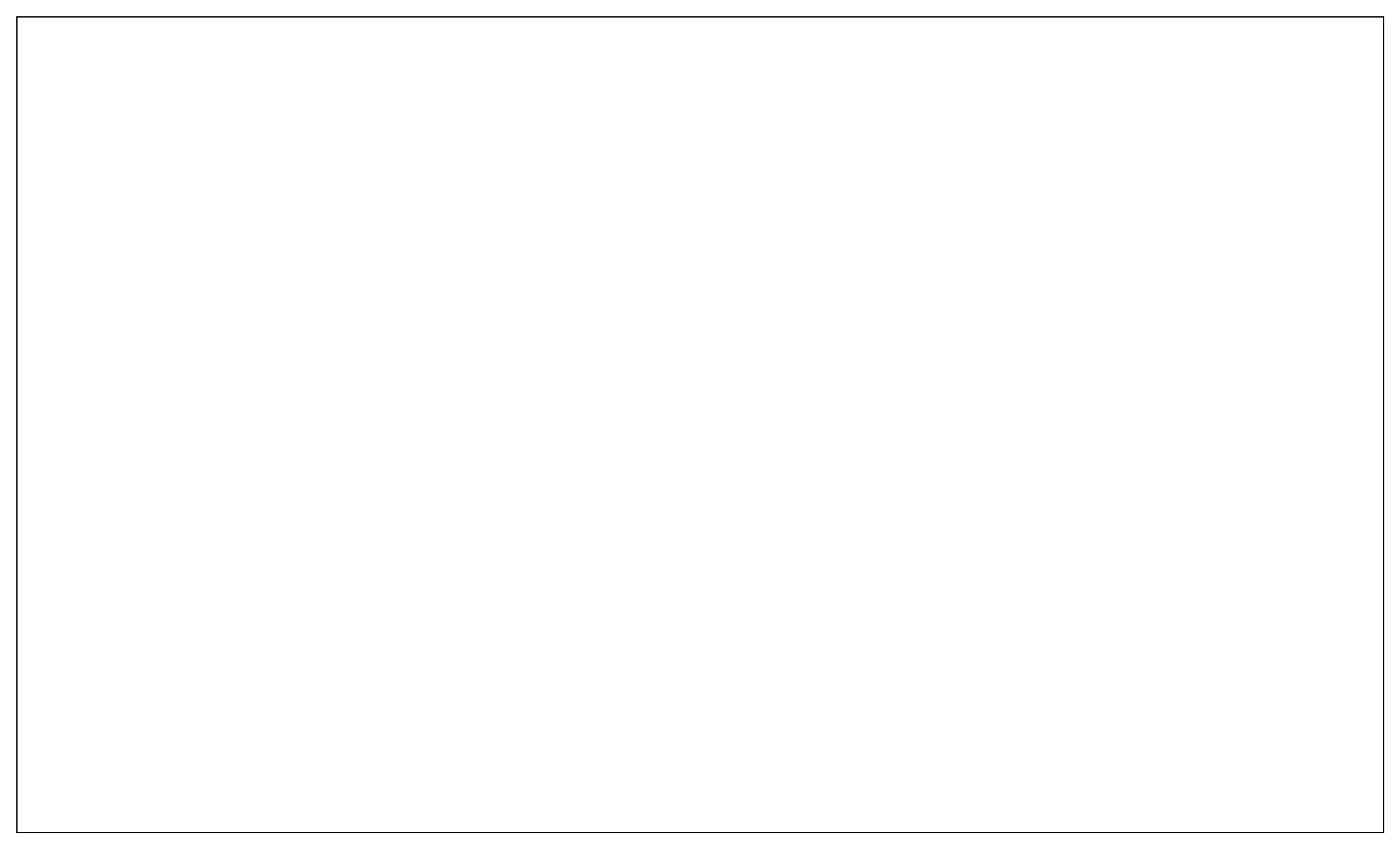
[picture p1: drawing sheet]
<svg xmlns="http://www.w3.org/2000/svg" width="302mm" height="183mm" viewBox="0 0 302 183" stroke-linecap="round" stroke-linejoin="round" font-family="sans-serif">
<path d="M3.6 3.6h294.8v175.9h-294.8z" fill="none" stroke="#000" stroke-width=".22"/>
<circle cx="18" cy="118.1" r="1.6" fill="#fff"/>
<circle cx="18" cy="118.1" r="1.6" fill="none" stroke="#fff" stroke-width=".25"/>
<circle cx="18" cy="139.1" r="1.6" fill="#fff"/>
<circle cx="18" cy="139.1" r="1.6" fill="none" stroke="#fff" stroke-width=".25"/>
<circle cx="18" cy="160.1" r="1.6" fill="#fff"/>
<circle cx="18" cy="160.1" r="1.6" fill="none" stroke="#fff" stroke-width=".25"/>
<circle cx="18" cy="15.1" r="1.6" fill="#fff"/>
<circle cx="18" cy="15.1" r="1.6" fill="none" stroke="#fff" stroke-width=".25"/>
<circle cx="40" cy="76.1" r="1.6" fill="#fff"/>
<circle cx="40" cy="76.1" r="1.6" fill="none" stroke="#fff" stroke-width=".25"/>
<circle cx="40" cy="118.1" r="1.6" fill="#fff"/>
<circle cx="40" cy="118.1" r="1.6" fill="none" stroke="#fff" stroke-width=".25"/>
<circle cx="40" cy="55.1" r="1.6" fill="#fff"/>
<circle cx="40" cy="55.1" r="1.6" fill="none" stroke="#fff" stroke-width=".25"/>
<circle cx="40" cy="139.1" r="1.6" fill="#fff"/>
<circle cx="40" cy="139.1" r="1.6" fill="none" stroke="#fff" stroke-width=".25"/>
<circle cx="40" cy="97.1" r="1.6" fill="#fff"/>
<circle cx="40" cy="97.1" r="1.6" fill="none" stroke="#fff" stroke-width=".25"/>
<circle cx="40" cy="160.1" r="1.6" fill="#fff"/>
<circle cx="40" cy="160.1" r="1.6" fill="none" stroke="#fff" stroke-width=".25"/>
<circle cx="40" cy="15.1" r="1.6" fill="#fff"/>
<circle cx="40" cy="15.1" r="1.6" fill="none" stroke="#fff" stroke-width=".25"/>
<circle cx="60" cy="76.1" r="1.6" fill="#fff"/>
<circle cx="60" cy="76.1" r="1.6" fill="none" stroke="#fff" stroke-width=".25"/>
<circle cx="60" cy="118.1" r="1.6" fill="#fff"/>
<circle cx="60" cy="118.1" r="1.6" fill="none" stroke="#fff" stroke-width=".25"/>
<circle cx="60" cy="55.1" r="1.6" fill="#fff"/>
<circle cx="60" cy="55.1" r="1.6" fill="none" stroke="#fff" stroke-width=".25"/>
<circle cx="60" cy="139.1" r="1.6" fill="#fff"/>
<circle cx="60" cy="139.1" r="1.6" fill="none" stroke="#fff" stroke-width=".25"/>
<circle cx="60" cy="97.1" r="1.6" fill="#fff"/>
<circle cx="60" cy="97.1" r="1.6" fill="none" stroke="#fff" stroke-width=".25"/>
<circle cx="60" cy="160.1" r="1.6" fill="#fff"/>
<circle cx="60" cy="160.1" r="1.6" fill="none" stroke="#fff" stroke-width=".25"/>
<circle cx="60" cy="15.1" r="1.6" fill="#fff"/>
<circle cx="60" cy="15.1" r="1.6" fill="none" stroke="#fff" stroke-width=".25"/>
<circle cx="81" cy="76.1" r="1.6" fill="#fff"/>
<circle cx="81" cy="76.1" r="1.6" fill="none" stroke="#fff" stroke-width=".25"/>
<circle cx="81" cy="118.1" r="1.6" fill="#fff"/>
<circle cx="81" cy="118.1" r="1.6" fill="none" stroke="#fff" stroke-width=".25"/>
<circle cx="81" cy="55.1" r="1.6" fill="#fff"/>
<circle cx="81" cy="55.1" r="1.6" fill="none" stroke="#fff" stroke-width=".25"/>
<circle cx="81" cy="139.1" r="1.6" fill="#fff"/>
<circle cx="81" cy="139.1" r="1.6" fill="none" stroke="#fff" stroke-width=".25"/>
<circle cx="81" cy="97.1" r="1.6" fill="#fff"/>
<circle cx="81" cy="97.1" r="1.6" fill="none" stroke="#fff" stroke-width=".25"/>
<circle cx="81" cy="160.1" r="1.6" fill="#fff"/>
<circle cx="81" cy="160.1" r="1.6" fill="none" stroke="#fff" stroke-width=".25"/>
<circle cx="81" cy="15.1" r="1.6" fill="#fff"/>
<circle cx="81" cy="15.1" r="1.6" fill="none" stroke="#fff" stroke-width=".25"/>
<circle cx="103" cy="76.1" r="1.6" fill="#fff"/>
<circle cx="103" cy="76.1" r="1.6" fill="none" stroke="#fff" stroke-width=".25"/>
<circle cx="103" cy="118.1" r="1.6" fill="#fff"/>
<circle cx="103" cy="118.1" r="1.6" fill="none" stroke="#fff" stroke-width=".25"/>
<circle cx="103" cy="55.1" r="1.6" fill="#fff"/>
<circle cx="103" cy="55.1" r="1.6" fill="none" stroke="#fff" stroke-width=".25"/>
<circle cx="103" cy="139.1" r="1.6" fill="#fff"/>
<circle cx="103" cy="139.1" r="1.6" fill="none" stroke="#fff" stroke-width=".25"/>
<circle cx="103" cy="97.1" r="1.6" fill="#fff"/>
<circle cx="103" cy="97.1" r="1.6" fill="none" stroke="#fff" stroke-width=".25"/>
<circle cx="103" cy="160.1" r="1.6" fill="#fff"/>
<circle cx="103" cy="160.1" r="1.6" fill="none" stroke="#fff" stroke-width=".25"/>
<circle cx="103" cy="15.1" r="1.6" fill="#fff"/>
<circle cx="103" cy="15.1" r="1.6" fill="none" stroke="#fff" stroke-width=".25"/>
<circle cx="123" cy="76.1" r="1.6" fill="#fff"/>
<circle cx="123" cy="76.1" r="1.6" fill="none" stroke="#fff" stroke-width=".25"/>
<circle cx="123" cy="118.1" r="1.6" fill="#fff"/>
<circle cx="123" cy="118.1" r="1.6" fill="none" stroke="#fff" stroke-width=".25"/>
<circle cx="123" cy="55.1" r="1.6" fill="#fff"/>
<circle cx="123" cy="55.1" r="1.6" fill="none" stroke="#fff" stroke-width=".25"/>
<circle cx="123" cy="139.1" r="1.6" fill="#fff"/>
<circle cx="123" cy="139.1" r="1.6" fill="none" stroke="#fff" stroke-width=".25"/>
<circle cx="123" cy="97.1" r="1.6" fill="#fff"/>
<circle cx="123" cy="97.1" r="1.6" fill="none" stroke="#fff" stroke-width=".25"/>
<circle cx="123" cy="160.1" r="1.6" fill="#fff"/>
<circle cx="123" cy="160.1" r="1.6" fill="none" stroke="#fff" stroke-width=".25"/>
<circle cx="123" cy="15.1" r="1.6" fill="#fff"/>
<circle cx="123" cy="15.1" r="1.6" fill="none" stroke="#fff" stroke-width=".25"/>
<circle cx="144" cy="76.1" r="1.6" fill="#fff"/>
<circle cx="144" cy="76.1" r="1.6" fill="none" stroke="#fff" stroke-width=".25"/>
<circle cx="144" cy="118.1" r="1.6" fill="#fff"/>
<circle cx="144" cy="118.1" r="1.6" fill="none" stroke="#fff" stroke-width=".25"/>
<circle cx="144" cy="55.1" r="1.6" fill="#fff"/>
<circle cx="144" cy="55.1" r="1.6" fill="none" stroke="#fff" stroke-width=".25"/>
<circle cx="144" cy="139.1" r="1.6" fill="#fff"/>
<circle cx="144" cy="139.1" r="1.6" fill="none" stroke="#fff" stroke-width=".25"/>
<circle cx="144" cy="97.1" r="1.6" fill="#fff"/>
<circle cx="144" cy="97.1" r="1.6" fill="none" stroke="#fff" stroke-width=".25"/>
<circle cx="144" cy="160.1" r="1.6" fill="#fff"/>
<circle cx="144" cy="160.1" r="1.6" fill="none" stroke="#fff" stroke-width=".25"/>
<circle cx="144" cy="15.1" r="1.6" fill="#fff"/>
<circle cx="144" cy="15.1" r="1.6" fill="none" stroke="#fff" stroke-width=".25"/>
<circle cx="186" cy="76.1" r="1.6" fill="#fff"/>
<circle cx="186" cy="76.1" r="1.6" fill="none" stroke="#fff" stroke-width=".25"/>
<circle cx="186" cy="118.1" r="1.6" fill="#fff"/>
<circle cx="186" cy="118.1" r="1.6" fill="none" stroke="#fff" stroke-width=".25"/>
<circle cx="186" cy="55.1" r="1.6" fill="#fff"/>
<circle cx="186" cy="55.1" r="1.6" fill="none" stroke="#fff" stroke-width=".25"/>
<circle cx="186" cy="139.1" r="1.6" fill="#fff"/>
<circle cx="186" cy="139.1" r="1.6" fill="none" stroke="#fff" stroke-width=".25"/>
<circle cx="186" cy="97.1" r="1.6" fill="#fff"/>
<circle cx="186" cy="97.1" r="1.6" fill="none" stroke="#fff" stroke-width=".25"/>
<circle cx="186" cy="160.1" r="1.6" fill="#fff"/>
<circle cx="186" cy="160.1" r="1.6" fill="none" stroke="#fff" stroke-width=".25"/>
<circle cx="186" cy="15.1" r="1.6" fill="#fff"/>
<circle cx="186" cy="15.1" r="1.6" fill="none" stroke="#fff" stroke-width=".25"/>
<circle cx="186" cy="34.1" r="1.6" fill="#fff"/>
<circle cx="186" cy="34.1" r="1.6" fill="none" stroke="#fff" stroke-width=".25"/>
<circle cx="207" cy="76.1" r="1.6" fill="#fff"/>
<circle cx="207" cy="76.1" r="1.6" fill="none" stroke="#fff" stroke-width=".25"/>
<circle cx="207" cy="118.1" r="1.6" fill="#fff"/>
<circle cx="207" cy="118.1" r="1.6" fill="none" stroke="#fff" stroke-width=".25"/>
<circle cx="207" cy="55.1" r="1.6" fill="#fff"/>
<circle cx="207" cy="55.1" r="1.6" fill="none" stroke="#fff" stroke-width=".25"/>
<circle cx="207" cy="139.1" r="1.6" fill="#fff"/>
<circle cx="207" cy="139.1" r="1.6" fill="none" stroke="#fff" stroke-width=".25"/>
<circle cx="207" cy="97.1" r="1.6" fill="#fff"/>
<circle cx="207" cy="97.1" r="1.6" fill="none" stroke="#fff" stroke-width=".25"/>
<circle cx="207" cy="160.1" r="1.6" fill="#fff"/>
<circle cx="207" cy="160.1" r="1.6" fill="none" stroke="#fff" stroke-width=".25"/>
<circle cx="207" cy="15.1" r="1.6" fill="#fff"/>
<circle cx="207" cy="15.1" r="1.6" fill="none" stroke="#fff" stroke-width=".25"/>
<circle cx="207" cy="34.1" r="1.6" fill="#fff"/>
<circle cx="207" cy="34.1" r="1.6" fill="none" stroke="#fff" stroke-width=".25"/>
<circle cx="228" cy="118.1" r="1.6" fill="#fff"/>
<circle cx="228" cy="118.1" r="1.6" fill="none" stroke="#fff" stroke-width=".25"/>
<circle cx="228" cy="139.1" r="1.6" fill="#fff"/>
<circle cx="228" cy="139.1" r="1.6" fill="none" stroke="#fff" stroke-width=".25"/>
<circle cx="228" cy="160.1" r="1.6" fill="#fff"/>
<circle cx="228" cy="160.1" r="1.6" fill="none" stroke="#fff" stroke-width=".25"/>
<circle cx="228" cy="15.1" r="1.6" fill="#fff"/>
<circle cx="228" cy="15.1" r="1.6" fill="none" stroke="#fff" stroke-width=".25"/>
<circle cx="249" cy="76.1" r="1.6" fill="#fff"/>
<circle cx="249" cy="76.1" r="1.6" fill="none" stroke="#fff" stroke-width=".25"/>
<circle cx="249" cy="118.1" r="1.6" fill="#fff"/>
<circle cx="249" cy="118.1" r="1.6" fill="none" stroke="#fff" stroke-width=".25"/>
<circle cx="249" cy="55.1" r="1.6" fill="#fff"/>
<circle cx="249" cy="55.1" r="1.6" fill="none" stroke="#fff" stroke-width=".25"/>
<circle cx="249" cy="139.1" r="1.6" fill="#fff"/>
<circle cx="249" cy="139.1" r="1.6" fill="none" stroke="#fff" stroke-width=".25"/>
<circle cx="249" cy="97.1" r="1.6" fill="#fff"/>
<circle cx="249" cy="97.1" r="1.6" fill="none" stroke="#fff" stroke-width=".25"/>
<circle cx="249" cy="160.1" r="1.6" fill="#fff"/>
<circle cx="249" cy="160.1" r="1.6" fill="none" stroke="#fff" stroke-width=".25"/>
<circle cx="249" cy="15.1" r="1.6" fill="#fff"/>
<circle cx="249" cy="15.1" r="1.6" fill="none" stroke="#fff" stroke-width=".25"/>
<circle cx="249" cy="34.1" r="1.6" fill="#fff"/>
<circle cx="249" cy="34.1" r="1.6" fill="none" stroke="#fff" stroke-width=".25"/>
<circle cx="271" cy="160.1" r="1.6" fill="#fff"/>
<circle cx="271" cy="160.1" r="1.6" fill="none" stroke="#fff" stroke-width=".25"/>
<circle cx="271" cy="76.1" r="1.6" fill="#fff"/>
<circle cx="271" cy="76.1" r="1.6" fill="none" stroke="#fff" stroke-width=".25"/>
<circle cx="271" cy="55.1" r="1.6" fill="#fff"/>
<circle cx="271" cy="55.1" r="1.6" fill="none" stroke="#fff" stroke-width=".25"/>
<circle cx="271" cy="15.1" r="1.6" fill="#fff"/>
<circle cx="271" cy="15.1" r="1.6" fill="none" stroke="#fff" stroke-width=".25"/>
<circle cx="271" cy="34.1" r="1.6" fill="#fff"/>
<circle cx="271" cy="34.1" r="1.6" fill="none" stroke="#fff" stroke-width=".25"/>
<circle cx="196" cy="104.1" r=".35" fill="#fff"/>
<circle cx="196" cy="104.1" r=".35" fill="none" stroke="#fff" stroke-width=".55"/>
<circle cx="173" cy="148.1" r=".35" fill="#fff"/>
<circle cx="173" cy="148.1" r=".35" fill="none" stroke="#fff" stroke-width=".55"/>
<circle cx="152" cy="127.1" r=".35" fill="#fff"/>
<circle cx="152" cy="127.1" r=".35" fill="none" stroke="#fff" stroke-width=".55"/>
<circle cx="154" cy="108.1" r=".35" fill="#fff"/>
<circle cx="154" cy="108.1" r=".35" fill="none" stroke="#fff" stroke-width=".55"/>
<circle cx="198" cy="45.1" r=".35" fill="#fff"/>
<circle cx="198" cy="45.1" r=".35" fill="none" stroke="#fff" stroke-width=".55"/>
<circle cx="131" cy="22.1" r=".35" fill="#fff"/>
<circle cx="131" cy="22.1" r=".35" fill="none" stroke="#fff" stroke-width=".55"/>
<circle cx="178" cy="168.1" r=".35" fill="#fff"/>
<circle cx="178" cy="168.1" r=".35" fill="none" stroke="#fff" stroke-width=".55"/>
<circle cx="153" cy="42.1" r=".35" fill="#fff"/>
<circle cx="153" cy="42.1" r=".35" fill="none" stroke="#fff" stroke-width=".55"/>
<circle cx="200" cy="150.1" r=".35" fill="#fff"/>
<circle cx="200" cy="150.1" r=".35" fill="none" stroke="#fff" stroke-width=".55"/>
<circle cx="157" cy="130.1" r=".35" fill="#fff"/>
<circle cx="157" cy="130.1" r=".35" fill="none" stroke="#fff" stroke-width=".55"/>
<circle cx="113" cy="172.1" r=".35" fill="#fff"/>
<circle cx="113" cy="172.1" r=".35" fill="none" stroke="#fff" stroke-width=".55"/>
<circle cx="134" cy="109.1" r=".35" fill="#fff"/>
<circle cx="134" cy="109.1" r=".35" fill="none" stroke="#fff" stroke-width=".55"/>
<circle cx="135" cy="167.1" r=".35" fill="#fff"/>
<circle cx="135" cy="167.1" r=".35" fill="none" stroke="#fff" stroke-width=".55"/>
<circle cx="155" cy="65.1" r=".35" fill="#fff"/>
<circle cx="155" cy="65.1" r=".35" fill="none" stroke="#fff" stroke-width=".55"/>
<circle cx="156" cy="64.1" r=".35" fill="#fff"/>
<circle cx="156" cy="64.1" r=".35" fill="none" stroke="#fff" stroke-width=".55"/>
<circle cx="111" cy="21.1" r=".35" fill="#fff"/>
<circle cx="111" cy="21.1" r=".35" fill="none" stroke="#fff" stroke-width=".55"/>
<circle cx="131" cy="150.1" r=".35" fill="#fff"/>
<circle cx="131" cy="150.1" r=".35" fill="none" stroke="#fff" stroke-width=".55"/>
<circle cx="177" cy="131.1" r=".35" fill="#fff"/>
<circle cx="177" cy="131.1" r=".35" fill="none" stroke="#fff" stroke-width=".55"/>
<circle cx="153" cy="170.1" r=".35" fill="#fff"/>
<circle cx="153" cy="170.1" r=".35" fill="none" stroke="#fff" stroke-width=".55"/>
<circle cx="199" cy="63.1" r=".35" fill="#fff"/>
<circle cx="199" cy="63.1" r=".35" fill="none" stroke="#fff" stroke-width=".55"/>
<circle cx="156" cy="26.1" r=".35" fill="#fff"/>
<circle cx="156" cy="26.1" r=".35" fill="none" stroke="#fff" stroke-width=".55"/>
<circle cx="137" cy="22.1" r=".35" fill="#fff"/>
<circle cx="137" cy="22.1" r=".35" fill="none" stroke="#fff" stroke-width=".55"/>
<circle cx="154" cy="47.1" r=".35" fill="#fff"/>
<circle cx="154" cy="47.1" r=".35" fill="none" stroke="#fff" stroke-width=".55"/>
<circle cx="110" cy="148.1" r=".35" fill="#fff"/>
<circle cx="110" cy="148.1" r=".35" fill="none" stroke="#fff" stroke-width=".55"/>
<circle cx="114" cy="43.1" r=".35" fill="#fff"/>
<circle cx="114" cy="43.1" r=".35" fill="none" stroke="#fff" stroke-width=".55"/>
<circle cx="114" cy="127.1" r=".35" fill="#fff"/>
<circle cx="114" cy="127.1" r=".35" fill="none" stroke="#fff" stroke-width=".55"/>
<circle cx="198" cy="41.1" r=".35" fill="#fff"/>
<circle cx="198" cy="41.1" r=".35" fill="none" stroke="#fff" stroke-width=".55"/>
<circle cx="197" cy="67.1" r=".35" fill="#fff"/>
<circle cx="197" cy="67.1" r=".35" fill="none" stroke="#fff" stroke-width=".55"/>
<circle cx="174" cy="84.1" r=".35" fill="#fff"/>
<circle cx="174" cy="84.1" r=".35" fill="none" stroke="#fff" stroke-width=".55"/>
<circle cx="196" cy="148.1" r=".35" fill="#fff"/>
<circle cx="196" cy="148.1" r=".35" fill="none" stroke="#fff" stroke-width=".55"/>
<circle cx="156" cy="173.1" r=".35" fill="#fff"/>
<circle cx="156" cy="173.1" r=".35" fill="none" stroke="#fff" stroke-width=".55"/>
<circle cx="135" cy="85.1" r=".35" fill="#fff"/>
<circle cx="135" cy="85.1" r=".35" fill="none" stroke="#fff" stroke-width=".55"/>
<circle cx="131" cy="64.1" r=".35" fill="#fff"/>
<circle cx="131" cy="64.1" r=".35" fill="none" stroke="#fff" stroke-width=".55"/>
<circle cx="158" cy="24.1" r=".35" fill="#fff"/>
<circle cx="158" cy="24.1" r=".35" fill="none" stroke="#fff" stroke-width=".55"/>
<circle cx="134" cy="126.1" r=".35" fill="#fff"/>
<circle cx="134" cy="126.1" r=".35" fill="none" stroke="#fff" stroke-width=".55"/>
<circle cx="135" cy="131.1" r=".35" fill="#fff"/>
<circle cx="135" cy="131.1" r=".35" fill="none" stroke="#fff" stroke-width=".55"/>
<circle cx="176" cy="109.1" r=".35" fill="#fff"/>
<circle cx="176" cy="109.1" r=".35" fill="none" stroke="#fff" stroke-width=".55"/>
<circle cx="133" cy="146.1" r=".35" fill="#fff"/>
<circle cx="133" cy="146.1" r=".35" fill="none" stroke="#fff" stroke-width=".55"/>
<circle cx="194" cy="150.1" r=".35" fill="#fff"/>
<circle cx="194" cy="150.1" r=".35" fill="none" stroke="#fff" stroke-width=".55"/>
<circle cx="174" cy="25.1" r=".35" fill="#fff"/>
<circle cx="174" cy="25.1" r=".35" fill="none" stroke="#fff" stroke-width=".55"/>
<circle cx="176" cy="44.1" r=".35" fill="#fff"/>
<circle cx="176" cy="44.1" r=".35" fill="none" stroke="#fff" stroke-width=".55"/>
<circle cx="196" cy="89.1" r=".35" fill="#fff"/>
<circle cx="196" cy="89.1" r=".35" fill="none" stroke="#fff" stroke-width=".55"/>
<circle cx="114" cy="87.1" r=".35" fill="#fff"/>
<circle cx="114" cy="87.1" r=".35" fill="none" stroke="#fff" stroke-width=".55"/>
<circle cx="112" cy="83.1" r=".35" fill="#fff"/>
<circle cx="112" cy="83.1" r=".35" fill="none" stroke="#fff" stroke-width=".55"/>
<circle cx="195" cy="170.1" r=".35" fill="#fff"/>
<circle cx="195" cy="170.1" r=".35" fill="none" stroke="#fff" stroke-width=".55"/>
<circle cx="152" cy="87.1" r=".35" fill="#fff"/>
<circle cx="152" cy="87.1" r=".35" fill="none" stroke="#fff" stroke-width=".55"/>
<circle cx="155" cy="23.1" r=".35" fill="#fff"/>
<circle cx="155" cy="23.1" r=".35" fill="none" stroke="#fff" stroke-width=".55"/>
<circle cx="135" cy="104.1" r=".35" fill="#fff"/>
<circle cx="135" cy="104.1" r=".35" fill="none" stroke="#fff" stroke-width=".55"/>
<circle cx="156" cy="150.1" r=".35" fill="#fff"/>
<circle cx="156" cy="150.1" r=".35" fill="none" stroke="#fff" stroke-width=".55"/>
<circle cx="176" cy="65.1" r=".35" fill="#fff"/>
<circle cx="176" cy="65.1" r=".35" fill="none" stroke="#fff" stroke-width=".55"/>
<circle cx="158" cy="66.1" r=".35" fill="#fff"/>
<circle cx="158" cy="66.1" r=".35" fill="none" stroke="#fff" stroke-width=".55"/>
<circle cx="113" cy="147.1" r=".35" fill="#fff"/>
<circle cx="113" cy="147.1" r=".35" fill="none" stroke="#fff" stroke-width=".55"/>
<circle cx="112" cy="22.1" r=".35" fill="#fff"/>
<circle cx="112" cy="22.1" r=".35" fill="none" stroke="#fff" stroke-width=".55"/>
<circle cx="153" cy="25.1" r=".35" fill="#fff"/>
<circle cx="153" cy="25.1" r=".35" fill="none" stroke="#fff" stroke-width=".55"/>
<circle cx="175" cy="104.1" r=".35" fill="#fff"/>
<circle cx="175" cy="104.1" r=".35" fill="none" stroke="#fff" stroke-width=".55"/>
<circle cx="178" cy="25.1" r=".35" fill="#fff"/>
<circle cx="178" cy="25.1" r=".35" fill="none" stroke="#fff" stroke-width=".55"/>
<circle cx="111" cy="63.1" r=".35" fill="#fff"/>
<circle cx="111" cy="63.1" r=".35" fill="none" stroke="#fff" stroke-width=".55"/>
<circle cx="196" cy="20.1" r=".35" fill="#fff"/>
<circle cx="196" cy="20.1" r=".35" fill="none" stroke="#fff" stroke-width=".55"/>
<circle cx="173" cy="169.1" r=".35" fill="#fff"/>
<circle cx="173" cy="169.1" r=".35" fill="none" stroke="#fff" stroke-width=".55"/>
<circle cx="199" cy="105.1" r=".35" fill="#fff"/>
<circle cx="199" cy="105.1" r=".35" fill="none" stroke="#fff" stroke-width=".55"/>
<circle cx="195" cy="84.1" r=".35" fill="#fff"/>
<circle cx="195" cy="84.1" r=".35" fill="none" stroke="#fff" stroke-width=".55"/>
<circle cx="111" cy="105.1" r=".35" fill="#fff"/>
<circle cx="111" cy="105.1" r=".35" fill="none" stroke="#fff" stroke-width=".55"/>
<circle cx="154" cy="146.1" r=".35" fill="#fff"/>
<circle cx="154" cy="146.1" r=".35" fill="none" stroke="#fff" stroke-width=".55"/>
<circle cx="116" cy="169.1" r=".35" fill="#fff"/>
<circle cx="116" cy="169.1" r=".35" fill="none" stroke="#fff" stroke-width=".55"/>
<circle cx="197" cy="130.1" r=".35" fill="#fff"/>
<circle cx="197" cy="130.1" r=".35" fill="none" stroke="#fff" stroke-width=".55"/>
<circle cx="131" cy="171.1" r=".35" fill="#fff"/>
<circle cx="131" cy="171.1" r=".35" fill="none" stroke="#fff" stroke-width=".55"/>
<circle cx="200" cy="171.1" r=".35" fill="#fff"/>
<circle cx="200" cy="171.1" r=".35" fill="none" stroke="#fff" stroke-width=".55"/>
<circle cx="200" cy="43.1" r=".35" fill="#fff"/>
<circle cx="200" cy="43.1" r=".35" fill="none" stroke="#fff" stroke-width=".55"/>
<circle cx="136" cy="107.1" r=".35" fill="#fff"/>
<circle cx="136" cy="107.1" r=".35" fill="none" stroke="#fff" stroke-width=".55"/>
<circle cx="175" cy="47.1" r=".35" fill="#fff"/>
<circle cx="175" cy="47.1" r=".35" fill="none" stroke="#fff" stroke-width=".55"/>
<circle cx="112" cy="62.1" r=".35" fill="#fff"/>
<circle cx="112" cy="62.1" r=".35" fill="none" stroke="#fff" stroke-width=".55"/>
<circle cx="177" cy="146.1" r=".35" fill="#fff"/>
<circle cx="177" cy="146.1" r=".35" fill="none" stroke="#fff" stroke-width=".55"/>
<circle cx="153" cy="151.1" r=".35" fill="#fff"/>
<circle cx="153" cy="151.1" r=".35" fill="none" stroke="#fff" stroke-width=".55"/>
<circle cx="153" cy="128.1" r=".35" fill="#fff"/>
<circle cx="153" cy="128.1" r=".35" fill="none" stroke="#fff" stroke-width=".55"/>
<circle cx="198" cy="171.1" r=".35" fill="#fff"/>
<circle cx="198" cy="171.1" r=".35" fill="none" stroke="#fff" stroke-width=".55"/>
<circle cx="134" cy="105.1" r=".35" fill="#fff"/>
<circle cx="134" cy="105.1" r=".35" fill="none" stroke="#fff" stroke-width=".55"/>
<circle cx="110" cy="85.1" r=".35" fill="#fff"/>
<circle cx="110" cy="85.1" r=".35" fill="none" stroke="#fff" stroke-width=".55"/>
<circle cx="173" cy="22.1" r=".35" fill="#fff"/>
<circle cx="173" cy="22.1" r=".35" fill="none" stroke="#fff" stroke-width=".55"/>
<circle cx="158" cy="87.1" r=".35" fill="#fff"/>
<circle cx="158" cy="87.1" r=".35" fill="none" stroke="#fff" stroke-width=".55"/>
<circle cx="111" cy="44.1" r=".35" fill="#fff"/>
<circle cx="111" cy="44.1" r=".35" fill="none" stroke="#fff" stroke-width=".55"/>
<circle cx="112" cy="148.1" r=".35" fill="#fff"/>
<circle cx="112" cy="148.1" r=".35" fill="none" stroke="#fff" stroke-width=".55"/>
<circle cx="199" cy="128.1" r=".35" fill="#fff"/>
<circle cx="199" cy="128.1" r=".35" fill="none" stroke="#fff" stroke-width=".55"/>
<circle cx="178" cy="149.1" r=".35" fill="#fff"/>
<circle cx="178" cy="149.1" r=".35" fill="none" stroke="#fff" stroke-width=".55"/>
<circle cx="176" cy="128.1" r=".35" fill="#fff"/>
<circle cx="176" cy="128.1" r=".35" fill="none" stroke="#fff" stroke-width=".55"/>
<circle cx="158" cy="171.1" r=".35" fill="#fff"/>
<circle cx="158" cy="171.1" r=".35" fill="none" stroke="#fff" stroke-width=".55"/>
<circle cx="157" cy="25.1" r=".35" fill="#fff"/>
<circle cx="157" cy="25.1" r=".35" fill="none" stroke="#fff" stroke-width=".55"/>
<circle cx="173" cy="106.1" r=".35" fill="#fff"/>
<circle cx="173" cy="106.1" r=".35" fill="none" stroke="#fff" stroke-width=".55"/>
<circle cx="114" cy="26.1" r=".35" fill="#fff"/>
<circle cx="114" cy="26.1" r=".35" fill="none" stroke="#fff" stroke-width=".55"/>
<circle cx="133" cy="125.1" r=".35" fill="#fff"/>
<circle cx="133" cy="125.1" r=".35" fill="none" stroke="#fff" stroke-width=".55"/>
<circle cx="134" cy="44.1" r=".35" fill="#fff"/>
<circle cx="134" cy="44.1" r=".35" fill="none" stroke="#fff" stroke-width=".55"/>
<circle cx="115" cy="88.1" r=".35" fill="#fff"/>
<circle cx="115" cy="88.1" r=".35" fill="none" stroke="#fff" stroke-width=".55"/>
<circle cx="111" cy="126.1" r=".35" fill="#fff"/>
<circle cx="111" cy="126.1" r=".35" fill="none" stroke="#fff" stroke-width=".55"/>
<circle cx="137" cy="85.1" r=".35" fill="#fff"/>
<circle cx="137" cy="85.1" r=".35" fill="none" stroke="#fff" stroke-width=".55"/>
<circle cx="131" cy="108.1" r=".35" fill="#fff"/>
<circle cx="131" cy="108.1" r=".35" fill="none" stroke="#fff" stroke-width=".55"/>
<circle cx="175" cy="173.1" r=".35" fill="#fff"/>
<circle cx="175" cy="173.1" r=".35" fill="none" stroke="#fff" stroke-width=".55"/>
<circle cx="133" cy="173.1" r=".35" fill="#fff"/>
<circle cx="133" cy="173.1" r=".35" fill="none" stroke="#fff" stroke-width=".55"/>
<circle cx="176" cy="126.1" r=".35" fill="#fff"/>
<circle cx="176" cy="126.1" r=".35" fill="none" stroke="#fff" stroke-width=".55"/>
<circle cx="134" cy="149.1" r=".35" fill="#fff"/>
<circle cx="134" cy="149.1" r=".35" fill="none" stroke="#fff" stroke-width=".55"/>
<circle cx="111" cy="149.1" r=".35" fill="#fff"/>
<circle cx="111" cy="149.1" r=".35" fill="none" stroke="#fff" stroke-width=".55"/>
<circle cx="132" cy="149.1" r=".35" fill="#fff"/>
<circle cx="132" cy="149.1" r=".35" fill="none" stroke="#fff" stroke-width=".55"/>
<circle cx="198" cy="125.1" r=".35" fill="#fff"/>
<circle cx="198" cy="125.1" r=".35" fill="none" stroke="#fff" stroke-width=".55"/>
<circle cx="154" cy="89.1" r=".35" fill="#fff"/>
<circle cx="154" cy="89.1" r=".35" fill="none" stroke="#fff" stroke-width=".55"/>
<circle cx="176" cy="42.1" r=".35" fill="#fff"/>
<circle cx="176" cy="42.1" r=".35" fill="none" stroke="#fff" stroke-width=".55"/>
<circle cx="135" cy="89.1" r=".35" fill="#fff"/>
<circle cx="135" cy="89.1" r=".35" fill="none" stroke="#fff" stroke-width=".55"/>
<circle cx="132" cy="21.1" r=".35" fill="#fff"/>
<circle cx="132" cy="21.1" r=".35" fill="none" stroke="#fff" stroke-width=".55"/>
<circle cx="115" cy="147.1" r=".35" fill="#fff"/>
<circle cx="115" cy="147.1" r=".35" fill="none" stroke="#fff" stroke-width=".55"/>
<circle cx="115" cy="126.1" r=".35" fill="#fff"/>
<circle cx="115" cy="126.1" r=".35" fill="none" stroke="#fff" stroke-width=".55"/>
<circle cx="136" cy="46.1" r=".35" fill="#fff"/>
<circle cx="136" cy="46.1" r=".35" fill="none" stroke="#fff" stroke-width=".55"/>
<circle cx="137" cy="150.1" r=".35" fill="#fff"/>
<circle cx="137" cy="150.1" r=".35" fill="none" stroke="#fff" stroke-width=".55"/>
<circle cx="155" cy="149.1" r=".35" fill="#fff"/>
<circle cx="155" cy="149.1" r=".35" fill="none" stroke="#fff" stroke-width=".55"/>
<circle cx="116" cy="127.1" r=".35" fill="#fff"/>
<circle cx="116" cy="127.1" r=".35" fill="none" stroke="#fff" stroke-width=".55"/>
<circle cx="174" cy="107.1" r=".35" fill="#fff"/>
<circle cx="174" cy="107.1" r=".35" fill="none" stroke="#fff" stroke-width=".55"/>
<circle cx="135" cy="64.1" r=".35" fill="#fff"/>
<circle cx="135" cy="64.1" r=".35" fill="none" stroke="#fff" stroke-width=".55"/>
<circle cx="175" cy="148.1" r=".35" fill="#fff"/>
<circle cx="175" cy="148.1" r=".35" fill="none" stroke="#fff" stroke-width=".55"/>
<circle cx="157" cy="42.1" r=".35" fill="#fff"/>
<circle cx="157" cy="42.1" r=".35" fill="none" stroke="#fff" stroke-width=".55"/>
<circle cx="157" cy="172.1" r=".35" fill="#fff"/>
<circle cx="157" cy="172.1" r=".35" fill="none" stroke="#fff" stroke-width=".55"/>
<circle cx="197" cy="21.1" r=".35" fill="#fff"/>
<circle cx="197" cy="21.1" r=".35" fill="none" stroke="#fff" stroke-width=".55"/>
<circle cx="175" cy="127.1" r=".35" fill="#fff"/>
<circle cx="175" cy="127.1" r=".35" fill="none" stroke="#fff" stroke-width=".55"/>
<circle cx="135" cy="106.1" r=".35" fill="#fff"/>
<circle cx="135" cy="106.1" r=".35" fill="none" stroke="#fff" stroke-width=".55"/>
<circle cx="133" cy="26.1" r=".35" fill="#fff"/>
<circle cx="133" cy="26.1" r=".35" fill="none" stroke="#fff" stroke-width=".55"/>
<circle cx="200" cy="64.1" r=".35" fill="#fff"/>
<circle cx="200" cy="64.1" r=".35" fill="none" stroke="#fff" stroke-width=".55"/>
<circle cx="112" cy="68.1" r=".35" fill="#fff"/>
<circle cx="112" cy="68.1" r=".35" fill="none" stroke="#fff" stroke-width=".55"/>
<circle cx="111" cy="86.1" r=".35" fill="#fff"/>
<circle cx="111" cy="86.1" r=".35" fill="none" stroke="#fff" stroke-width=".55"/>
<circle cx="134" cy="42.1" r=".35" fill="#fff"/>
<circle cx="134" cy="42.1" r=".35" fill="none" stroke="#fff" stroke-width=".55"/>
<circle cx="114" cy="110.1" r=".35" fill="#fff"/>
<circle cx="114" cy="110.1" r=".35" fill="none" stroke="#fff" stroke-width=".55"/>
<circle cx="135" cy="173.1" r=".35" fill="#fff"/>
<circle cx="135" cy="173.1" r=".35" fill="none" stroke="#fff" stroke-width=".55"/>
<circle cx="198" cy="43.1" r=".35" fill="#fff"/>
<circle cx="198" cy="43.1" r=".35" fill="none" stroke="#fff" stroke-width=".55"/>
<circle cx="154" cy="167.1" r=".35" fill="#fff"/>
<circle cx="154" cy="167.1" r=".35" fill="none" stroke="#fff" stroke-width=".55"/>
<circle cx="132" cy="63.1" r=".35" fill="#fff"/>
<circle cx="132" cy="63.1" r=".35" fill="none" stroke="#fff" stroke-width=".55"/>
<circle cx="132" cy="84.1" r=".35" fill="#fff"/>
<circle cx="132" cy="84.1" r=".35" fill="none" stroke="#fff" stroke-width=".55"/>
<circle cx="135" cy="43.1" r=".35" fill="#fff"/>
<circle cx="135" cy="43.1" r=".35" fill="none" stroke="#fff" stroke-width=".55"/>
<circle cx="195" cy="42.1" r=".35" fill="#fff"/>
<circle cx="195" cy="42.1" r=".35" fill="none" stroke="#fff" stroke-width=".55"/>
<circle cx="115" cy="42.1" r=".35" fill="#fff"/>
<circle cx="115" cy="42.1" r=".35" fill="none" stroke="#fff" stroke-width=".55"/>
<circle cx="194" cy="64.1" r=".35" fill="#fff"/>
<circle cx="194" cy="64.1" r=".35" fill="none" stroke="#fff" stroke-width=".55"/>
<circle cx="131" cy="43.1" r=".35" fill="#fff"/>
<circle cx="131" cy="43.1" r=".35" fill="none" stroke="#fff" stroke-width=".55"/>
<circle cx="196" cy="108.1" r=".35" fill="#fff"/>
<circle cx="196" cy="108.1" r=".35" fill="none" stroke="#fff" stroke-width=".55"/>
<circle cx="196" cy="129.1" r=".35" fill="#fff"/>
<circle cx="196" cy="129.1" r=".35" fill="none" stroke="#fff" stroke-width=".55"/>
<circle cx="155" cy="130.1" r=".35" fill="#fff"/>
<circle cx="155" cy="130.1" r=".35" fill="none" stroke="#fff" stroke-width=".55"/>
<circle cx="177" cy="68.1" r=".35" fill="#fff"/>
<circle cx="177" cy="68.1" r=".35" fill="none" stroke="#fff" stroke-width=".55"/>
<circle cx="176" cy="63.1" r=".35" fill="#fff"/>
<circle cx="176" cy="63.1" r=".35" fill="none" stroke="#fff" stroke-width=".55"/>
<circle cx="131" cy="85.1" r=".35" fill="#fff"/>
<circle cx="131" cy="85.1" r=".35" fill="none" stroke="#fff" stroke-width=".55"/>
<circle cx="153" cy="84.1" r=".35" fill="#fff"/>
<circle cx="153" cy="84.1" r=".35" fill="none" stroke="#fff" stroke-width=".55"/>
<circle cx="136" cy="130.1" r=".35" fill="#fff"/>
<circle cx="136" cy="130.1" r=".35" fill="none" stroke="#fff" stroke-width=".55"/>
<circle cx="153" cy="172.1" r=".35" fill="#fff"/>
<circle cx="153" cy="172.1" r=".35" fill="none" stroke="#fff" stroke-width=".55"/>
<circle cx="134" cy="128.1" r=".35" fill="#fff"/>
<circle cx="134" cy="128.1" r=".35" fill="none" stroke="#fff" stroke-width=".55"/>
<circle cx="131" cy="24.1" r=".35" fill="#fff"/>
<circle cx="131" cy="24.1" r=".35" fill="none" stroke="#fff" stroke-width=".55"/>
<circle cx="112" cy="108.1" r=".35" fill="#fff"/>
<circle cx="112" cy="108.1" r=".35" fill="none" stroke="#fff" stroke-width=".55"/>
<circle cx="152" cy="169.1" r=".35" fill="#fff"/>
<circle cx="152" cy="169.1" r=".35" fill="none" stroke="#fff" stroke-width=".55"/>
<circle cx="176" cy="151.1" r=".35" fill="#fff"/>
<circle cx="176" cy="151.1" r=".35" fill="none" stroke="#fff" stroke-width=".55"/>
<circle cx="195" cy="109.1" r=".35" fill="#fff"/>
<circle cx="195" cy="109.1" r=".35" fill="none" stroke="#fff" stroke-width=".55"/>
<circle cx="134" cy="21.1" r=".35" fill="#fff"/>
<circle cx="134" cy="21.1" r=".35" fill="none" stroke="#fff" stroke-width=".55"/>
<circle cx="196" cy="173.1" r=".35" fill="#fff"/>
<circle cx="196" cy="173.1" r=".35" fill="none" stroke="#fff" stroke-width=".55"/>
<circle cx="116" cy="45.1" r=".35" fill="#fff"/>
<circle cx="116" cy="45.1" r=".35" fill="none" stroke="#fff" stroke-width=".55"/>
<circle cx="200" cy="22.1" r=".35" fill="#fff"/>
<circle cx="200" cy="22.1" r=".35" fill="none" stroke="#fff" stroke-width=".55"/>
<circle cx="199" cy="172.1" r=".35" fill="#fff"/>
<circle cx="199" cy="172.1" r=".35" fill="none" stroke="#fff" stroke-width=".55"/>
<circle cx="112" cy="152.1" r=".35" fill="#fff"/>
<circle cx="112" cy="152.1" r=".35" fill="none" stroke="#fff" stroke-width=".55"/>
<circle cx="196" cy="85.1" r=".35" fill="#fff"/>
<circle cx="196" cy="85.1" r=".35" fill="none" stroke="#fff" stroke-width=".55"/>
<circle cx="157" cy="109.1" r=".35" fill="#fff"/>
<circle cx="157" cy="109.1" r=".35" fill="none" stroke="#fff" stroke-width=".55"/>
<circle cx="177" cy="104.1" r=".35" fill="#fff"/>
<circle cx="177" cy="104.1" r=".35" fill="none" stroke="#fff" stroke-width=".55"/>
<circle cx="196" cy="87.1" r=".35" fill="#fff"/>
<circle cx="196" cy="87.1" r=".35" fill="none" stroke="#fff" stroke-width=".55"/>
<circle cx="197" cy="88.1" r=".35" fill="#fff"/>
<circle cx="197" cy="88.1" r=".35" fill="none" stroke="#fff" stroke-width=".55"/>
<circle cx="175" cy="68.1" r=".35" fill="#fff"/>
<circle cx="175" cy="68.1" r=".35" fill="none" stroke="#fff" stroke-width=".55"/>
<circle cx="156" cy="167.1" r=".35" fill="#fff"/>
<circle cx="156" cy="167.1" r=".35" fill="none" stroke="#fff" stroke-width=".55"/>
<circle cx="179" cy="171.1" r=".35" fill="#fff"/>
<circle cx="179" cy="171.1" r=".35" fill="none" stroke="#fff" stroke-width=".55"/>
<circle cx="152" cy="148.1" r=".35" fill="#fff"/>
<circle cx="152" cy="148.1" r=".35" fill="none" stroke="#fff" stroke-width=".55"/>
<circle cx="198" cy="152.1" r=".35" fill="#fff"/>
<circle cx="198" cy="152.1" r=".35" fill="none" stroke="#fff" stroke-width=".55"/>
<circle cx="174" cy="170.1" r=".35" fill="#fff"/>
<circle cx="174" cy="170.1" r=".35" fill="none" stroke="#fff" stroke-width=".55"/>
<circle cx="155" cy="44.1" r=".35" fill="#fff"/>
<circle cx="155" cy="44.1" r=".35" fill="none" stroke="#fff" stroke-width=".55"/>
<circle cx="194" cy="148.1" r=".35" fill="#fff"/>
<circle cx="194" cy="148.1" r=".35" fill="none" stroke="#fff" stroke-width=".55"/>
<circle cx="114" cy="148.1" r=".35" fill="#fff"/>
<circle cx="114" cy="148.1" r=".35" fill="none" stroke="#fff" stroke-width=".55"/>
<circle cx="175" cy="129.1" r=".35" fill="#fff"/>
<circle cx="175" cy="129.1" r=".35" fill="none" stroke="#fff" stroke-width=".55"/>
<circle cx="157" cy="88.1" r=".35" fill="#fff"/>
<circle cx="157" cy="88.1" r=".35" fill="none" stroke="#fff" stroke-width=".55"/>
<circle cx="157" cy="126.1" r=".35" fill="#fff"/>
<circle cx="157" cy="126.1" r=".35" fill="none" stroke="#fff" stroke-width=".55"/>
<circle cx="177" cy="66.1" r=".35" fill="#fff"/>
<circle cx="177" cy="66.1" r=".35" fill="none" stroke="#fff" stroke-width=".55"/>
<circle cx="156" cy="89.1" r=".35" fill="#fff"/>
<circle cx="156" cy="89.1" r=".35" fill="none" stroke="#fff" stroke-width=".55"/>
<circle cx="175" cy="167.1" r=".35" fill="#fff"/>
<circle cx="175" cy="167.1" r=".35" fill="none" stroke="#fff" stroke-width=".55"/>
<circle cx="110" cy="66.1" r=".35" fill="#fff"/>
<circle cx="110" cy="66.1" r=".35" fill="none" stroke="#fff" stroke-width=".55"/>
<circle cx="174" cy="105.1" r=".35" fill="#fff"/>
<circle cx="174" cy="105.1" r=".35" fill="none" stroke="#fff" stroke-width=".55"/>
<circle cx="194" cy="127.1" r=".35" fill="#fff"/>
<circle cx="194" cy="127.1" r=".35" fill="none" stroke="#fff" stroke-width=".55"/>
<circle cx="157" cy="147.1" r=".35" fill="#fff"/>
<circle cx="157" cy="147.1" r=".35" fill="none" stroke="#fff" stroke-width=".55"/>
<circle cx="176" cy="172.1" r=".35" fill="#fff"/>
<circle cx="176" cy="172.1" r=".35" fill="none" stroke="#fff" stroke-width=".55"/>
<circle cx="199" cy="168.1" r=".35" fill="#fff"/>
<circle cx="199" cy="168.1" r=".35" fill="none" stroke="#fff" stroke-width=".55"/>
<circle cx="175" cy="43.1" r=".35" fill="#fff"/>
<circle cx="175" cy="43.1" r=".35" fill="none" stroke="#fff" stroke-width=".55"/>
<circle cx="178" cy="21.1" r=".35" fill="#fff"/>
<circle cx="178" cy="21.1" r=".35" fill="none" stroke="#fff" stroke-width=".55"/>
<circle cx="134" cy="86.1" r=".35" fill="#fff"/>
<circle cx="134" cy="86.1" r=".35" fill="none" stroke="#fff" stroke-width=".55"/>
<circle cx="195" cy="147.1" r=".35" fill="#fff"/>
<circle cx="195" cy="147.1" r=".35" fill="none" stroke="#fff" stroke-width=".55"/>
<circle cx="198" cy="85.1" r=".35" fill="#fff"/>
<circle cx="198" cy="85.1" r=".35" fill="none" stroke="#fff" stroke-width=".55"/>
<circle cx="115" cy="105.1" r=".35" fill="#fff"/>
<circle cx="115" cy="105.1" r=".35" fill="none" stroke="#fff" stroke-width=".55"/>
<circle cx="195" cy="151.1" r=".35" fill="#fff"/>
<circle cx="195" cy="151.1" r=".35" fill="none" stroke="#fff" stroke-width=".55"/>
<circle cx="200" cy="24.1" r=".35" fill="#fff"/>
<circle cx="200" cy="24.1" r=".35" fill="none" stroke="#fff" stroke-width=".55"/>
<circle cx="135" cy="20.1" r=".35" fill="#fff"/>
<circle cx="135" cy="20.1" r=".35" fill="none" stroke="#fff" stroke-width=".55"/>
<circle cx="153" cy="168.1" r=".35" fill="#fff"/>
<circle cx="153" cy="168.1" r=".35" fill="none" stroke="#fff" stroke-width=".55"/>
<circle cx="156" cy="22.1" r=".35" fill="#fff"/>
<circle cx="156" cy="22.1" r=".35" fill="none" stroke="#fff" stroke-width=".55"/>
<circle cx="195" cy="67.1" r=".35" fill="#fff"/>
<circle cx="195" cy="67.1" r=".35" fill="none" stroke="#fff" stroke-width=".55"/>
<circle cx="196" cy="41.1" r=".35" fill="#fff"/>
<circle cx="196" cy="41.1" r=".35" fill="none" stroke="#fff" stroke-width=".55"/>
<circle cx="196" cy="68.1" r=".35" fill="#fff"/>
<circle cx="196" cy="68.1" r=".35" fill="none" stroke="#fff" stroke-width=".55"/>
<circle cx="114" cy="20.1" r=".35" fill="#fff"/>
<circle cx="114" cy="20.1" r=".35" fill="none" stroke="#fff" stroke-width=".55"/>
<circle cx="179" cy="106.1" r=".35" fill="#fff"/>
<circle cx="179" cy="106.1" r=".35" fill="none" stroke="#fff" stroke-width=".55"/>
<circle cx="136" cy="65.1" r=".35" fill="#fff"/>
<circle cx="136" cy="65.1" r=".35" fill="none" stroke="#fff" stroke-width=".55"/>
<circle cx="135" cy="171.1" r=".35" fill="#fff"/>
<circle cx="135" cy="171.1" r=".35" fill="none" stroke="#fff" stroke-width=".55"/>
<circle cx="154" cy="87.1" r=".35" fill="#fff"/>
<circle cx="154" cy="87.1" r=".35" fill="none" stroke="#fff" stroke-width=".55"/>
<circle cx="132" cy="147.1" r=".35" fill="#fff"/>
<circle cx="132" cy="147.1" r=".35" fill="none" stroke="#fff" stroke-width=".55"/>
<circle cx="199" cy="44.1" r=".35" fill="#fff"/>
<circle cx="199" cy="44.1" r=".35" fill="none" stroke="#fff" stroke-width=".55"/>
<circle cx="152" cy="24.1" r=".35" fill="#fff"/>
<circle cx="152" cy="24.1" r=".35" fill="none" stroke="#fff" stroke-width=".55"/>
<circle cx="113" cy="42.1" r=".35" fill="#fff"/>
<circle cx="113" cy="42.1" r=".35" fill="none" stroke="#fff" stroke-width=".55"/>
<circle cx="111" cy="170.1" r=".35" fill="#fff"/>
<circle cx="111" cy="170.1" r=".35" fill="none" stroke="#fff" stroke-width=".55"/>
<circle cx="110" cy="150.1" r=".35" fill="#fff"/>
<circle cx="110" cy="150.1" r=".35" fill="none" stroke="#fff" stroke-width=".55"/>
<circle cx="199" cy="126.1" r=".35" fill="#fff"/>
<circle cx="199" cy="126.1" r=".35" fill="none" stroke="#fff" stroke-width=".55"/>
<circle cx="156" cy="20.1" r=".35" fill="#fff"/>
<circle cx="156" cy="20.1" r=".35" fill="none" stroke="#fff" stroke-width=".55"/>
<circle cx="136" cy="44.1" r=".35" fill="#fff"/>
<circle cx="136" cy="44.1" r=".35" fill="none" stroke="#fff" stroke-width=".55"/>
<circle cx="115" cy="86.1" r=".35" fill="#fff"/>
<circle cx="115" cy="86.1" r=".35" fill="none" stroke="#fff" stroke-width=".55"/>
<circle cx="112" cy="129.1" r=".35" fill="#fff"/>
<circle cx="112" cy="129.1" r=".35" fill="none" stroke="#fff" stroke-width=".55"/>
<circle cx="110" cy="169.1" r=".35" fill="#fff"/>
<circle cx="110" cy="169.1" r=".35" fill="none" stroke="#fff" stroke-width=".55"/>
<circle cx="136" cy="21.1" r=".35" fill="#fff"/>
<circle cx="136" cy="21.1" r=".35" fill="none" stroke="#fff" stroke-width=".55"/>
<circle cx="198" cy="64.1" r=".35" fill="#fff"/>
<circle cx="198" cy="64.1" r=".35" fill="none" stroke="#fff" stroke-width=".55"/>
<circle cx="136" cy="88.1" r=".35" fill="#fff"/>
<circle cx="136" cy="88.1" r=".35" fill="none" stroke="#fff" stroke-width=".55"/>
<circle cx="116" cy="150.1" r=".35" fill="#fff"/>
<circle cx="116" cy="150.1" r=".35" fill="none" stroke="#fff" stroke-width=".55"/>
<circle cx="175" cy="62.1" r=".35" fill="#fff"/>
<circle cx="175" cy="62.1" r=".35" fill="none" stroke="#fff" stroke-width=".55"/>
<circle cx="200" cy="85.1" r=".35" fill="#fff"/>
<circle cx="200" cy="85.1" r=".35" fill="none" stroke="#fff" stroke-width=".55"/>
<circle cx="175" cy="152.1" r=".35" fill="#fff"/>
<circle cx="175" cy="152.1" r=".35" fill="none" stroke="#fff" stroke-width=".55"/>
<circle cx="156" cy="146.1" r=".35" fill="#fff"/>
<circle cx="156" cy="146.1" r=".35" fill="none" stroke="#fff" stroke-width=".55"/>
<circle cx="176" cy="130.1" r=".35" fill="#fff"/>
<circle cx="176" cy="130.1" r=".35" fill="none" stroke="#fff" stroke-width=".55"/>
<circle cx="115" cy="130.1" r=".35" fill="#fff"/>
<circle cx="115" cy="130.1" r=".35" fill="none" stroke="#fff" stroke-width=".55"/>
<circle cx="194" cy="66.1" r=".35" fill="#fff"/>
<circle cx="194" cy="66.1" r=".35" fill="none" stroke="#fff" stroke-width=".55"/>
<circle cx="115" cy="128.1" r=".35" fill="#fff"/>
<circle cx="115" cy="128.1" r=".35" fill="none" stroke="#fff" stroke-width=".55"/>
<circle cx="110" cy="106.1" r=".35" fill="#fff"/>
<circle cx="110" cy="106.1" r=".35" fill="none" stroke="#fff" stroke-width=".55"/>
<circle cx="113" cy="86.1" r=".35" fill="#fff"/>
<circle cx="113" cy="86.1" r=".35" fill="none" stroke="#fff" stroke-width=".55"/>
<circle cx="178" cy="84.1" r=".35" fill="#fff"/>
<circle cx="178" cy="84.1" r=".35" fill="none" stroke="#fff" stroke-width=".55"/>
<circle cx="195" cy="88.1" r=".35" fill="#fff"/>
<circle cx="195" cy="88.1" r=".35" fill="none" stroke="#fff" stroke-width=".55"/>
<circle cx="177" cy="24.1" r=".35" fill="#fff"/>
<circle cx="177" cy="24.1" r=".35" fill="none" stroke="#fff" stroke-width=".55"/>
<circle cx="114" cy="173.1" r=".35" fill="#fff"/>
<circle cx="114" cy="173.1" r=".35" fill="none" stroke="#fff" stroke-width=".55"/>
<circle cx="195" cy="128.1" r=".35" fill="#fff"/>
<circle cx="195" cy="128.1" r=".35" fill="none" stroke="#fff" stroke-width=".55"/>
<circle cx="114" cy="45.1" r=".35" fill="#fff"/>
<circle cx="114" cy="45.1" r=".35" fill="none" stroke="#fff" stroke-width=".55"/>
<circle cx="196" cy="43.1" r=".35" fill="#fff"/>
<circle cx="196" cy="43.1" r=".35" fill="none" stroke="#fff" stroke-width=".55"/>
<circle cx="153" cy="88.1" r=".35" fill="#fff"/>
<circle cx="153" cy="88.1" r=".35" fill="none" stroke="#fff" stroke-width=".55"/>
<circle cx="174" cy="151.1" r=".35" fill="#fff"/>
<circle cx="174" cy="151.1" r=".35" fill="none" stroke="#fff" stroke-width=".55"/>
<circle cx="194" cy="22.1" r=".35" fill="#fff"/>
<circle cx="194" cy="22.1" r=".35" fill="none" stroke="#fff" stroke-width=".55"/>
<circle cx="177" cy="148.1" r=".35" fill="#fff"/>
<circle cx="177" cy="148.1" r=".35" fill="none" stroke="#fff" stroke-width=".55"/>
<circle cx="173" cy="43.1" r=".35" fill="#fff"/>
<circle cx="173" cy="43.1" r=".35" fill="none" stroke="#fff" stroke-width=".55"/>
<circle cx="178" cy="130.1" r=".35" fill="#fff"/>
<circle cx="178" cy="130.1" r=".35" fill="none" stroke="#fff" stroke-width=".55"/>
<circle cx="110" cy="64.1" r=".35" fill="#fff"/>
<circle cx="110" cy="64.1" r=".35" fill="none" stroke="#fff" stroke-width=".55"/>
<circle cx="199" cy="109.1" r=".35" fill="#fff"/>
<circle cx="199" cy="109.1" r=".35" fill="none" stroke="#fff" stroke-width=".55"/>
<circle cx="195" cy="105.1" r=".35" fill="#fff"/>
<circle cx="195" cy="105.1" r=".35" fill="none" stroke="#fff" stroke-width=".55"/>
<circle cx="178" cy="23.1" r=".35" fill="#fff"/>
<circle cx="178" cy="23.1" r=".35" fill="none" stroke="#fff" stroke-width=".55"/>
<circle cx="112" cy="173.1" r=".35" fill="#fff"/>
<circle cx="112" cy="173.1" r=".35" fill="none" stroke="#fff" stroke-width=".55"/>
<circle cx="175" cy="131.1" r=".35" fill="#fff"/>
<circle cx="175" cy="131.1" r=".35" fill="none" stroke="#fff" stroke-width=".55"/>
<circle cx="155" cy="109.1" r=".35" fill="#fff"/>
<circle cx="155" cy="109.1" r=".35" fill="none" stroke="#fff" stroke-width=".55"/>
<circle cx="176" cy="67.1" r=".35" fill="#fff"/>
<circle cx="176" cy="67.1" r=".35" fill="none" stroke="#fff" stroke-width=".55"/>
<circle cx="134" cy="168.1" r=".35" fill="#fff"/>
<circle cx="134" cy="168.1" r=".35" fill="none" stroke="#fff" stroke-width=".55"/>
<circle cx="196" cy="127.1" r=".35" fill="#fff"/>
<circle cx="196" cy="127.1" r=".35" fill="none" stroke="#fff" stroke-width=".55"/>
<circle cx="112" cy="169.1" r=".35" fill="#fff"/>
<circle cx="112" cy="169.1" r=".35" fill="none" stroke="#fff" stroke-width=".55"/>
<circle cx="132" cy="44.1" r=".35" fill="#fff"/>
<circle cx="132" cy="44.1" r=".35" fill="none" stroke="#fff" stroke-width=".55"/>
<circle cx="195" cy="130.1" r=".35" fill="#fff"/>
<circle cx="195" cy="130.1" r=".35" fill="none" stroke="#fff" stroke-width=".55"/>
<circle cx="174" cy="65.1" r=".35" fill="#fff"/>
<circle cx="174" cy="65.1" r=".35" fill="none" stroke="#fff" stroke-width=".55"/>
<circle cx="115" cy="21.1" r=".35" fill="#fff"/>
<circle cx="115" cy="21.1" r=".35" fill="none" stroke="#fff" stroke-width=".55"/>
<circle cx="198" cy="108.1" r=".35" fill="#fff"/>
<circle cx="198" cy="108.1" r=".35" fill="none" stroke="#fff" stroke-width=".55"/>
<circle cx="132" cy="151.1" r=".35" fill="#fff"/>
<circle cx="132" cy="151.1" r=".35" fill="none" stroke="#fff" stroke-width=".55"/>
<circle cx="177" cy="127.1" r=".35" fill="#fff"/>
<circle cx="177" cy="127.1" r=".35" fill="none" stroke="#fff" stroke-width=".55"/>
<circle cx="134" cy="130.1" r=".35" fill="#fff"/>
<circle cx="134" cy="130.1" r=".35" fill="none" stroke="#fff" stroke-width=".55"/>
<circle cx="131" cy="66.1" r=".35" fill="#fff"/>
<circle cx="131" cy="66.1" r=".35" fill="none" stroke="#fff" stroke-width=".55"/>
<circle cx="116" cy="43.1" r=".35" fill="#fff"/>
<circle cx="116" cy="43.1" r=".35" fill="none" stroke="#fff" stroke-width=".55"/>
<circle cx="199" cy="23.1" r=".35" fill="#fff"/>
<circle cx="199" cy="23.1" r=".35" fill="none" stroke="#fff" stroke-width=".55"/>
<circle cx="136" cy="25.1" r=".35" fill="#fff"/>
<circle cx="136" cy="25.1" r=".35" fill="none" stroke="#fff" stroke-width=".55"/>
<circle cx="179" cy="43.1" r=".35" fill="#fff"/>
<circle cx="179" cy="43.1" r=".35" fill="none" stroke="#fff" stroke-width=".55"/>
<circle cx="114" cy="125.1" r=".35" fill="#fff"/>
<circle cx="114" cy="125.1" r=".35" fill="none" stroke="#fff" stroke-width=".55"/>
<circle cx="195" cy="126.1" r=".35" fill="#fff"/>
<circle cx="195" cy="126.1" r=".35" fill="none" stroke="#fff" stroke-width=".55"/>
<circle cx="136" cy="147.1" r=".35" fill="#fff"/>
<circle cx="136" cy="147.1" r=".35" fill="none" stroke="#fff" stroke-width=".55"/>
<circle cx="114" cy="41.1" r=".35" fill="#fff"/>
<circle cx="114" cy="41.1" r=".35" fill="none" stroke="#fff" stroke-width=".55"/>
<circle cx="136" cy="168.1" r=".35" fill="#fff"/>
<circle cx="136" cy="168.1" r=".35" fill="none" stroke="#fff" stroke-width=".55"/>
<circle cx="115" cy="65.1" r=".35" fill="#fff"/>
<circle cx="115" cy="65.1" r=".35" fill="none" stroke="#fff" stroke-width=".55"/>
<circle cx="156" cy="169.1" r=".35" fill="#fff"/>
<circle cx="156" cy="169.1" r=".35" fill="none" stroke="#fff" stroke-width=".55"/>
<circle cx="134" cy="147.1" r=".35" fill="#fff"/>
<circle cx="134" cy="147.1" r=".35" fill="none" stroke="#fff" stroke-width=".55"/>
<circle cx="179" cy="85.1" r=".35" fill="#fff"/>
<circle cx="179" cy="85.1" r=".35" fill="none" stroke="#fff" stroke-width=".55"/>
<circle cx="131" cy="87.1" r=".35" fill="#fff"/>
<circle cx="131" cy="87.1" r=".35" fill="none" stroke="#fff" stroke-width=".55"/>
<circle cx="178" cy="126.1" r=".35" fill="#fff"/>
<circle cx="178" cy="126.1" r=".35" fill="none" stroke="#fff" stroke-width=".55"/>
<circle cx="158" cy="129.1" r=".35" fill="#fff"/>
<circle cx="158" cy="129.1" r=".35" fill="none" stroke="#fff" stroke-width=".55"/>
<circle cx="113" cy="151.1" r=".35" fill="#fff"/>
<circle cx="113" cy="151.1" r=".35" fill="none" stroke="#fff" stroke-width=".55"/>
<circle cx="175" cy="83.1" r=".35" fill="#fff"/>
<circle cx="175" cy="83.1" r=".35" fill="none" stroke="#fff" stroke-width=".55"/>
<circle cx="197" cy="109.1" r=".35" fill="#fff"/>
<circle cx="197" cy="109.1" r=".35" fill="none" stroke="#fff" stroke-width=".55"/>
<circle cx="174" cy="88.1" r=".35" fill="#fff"/>
<circle cx="174" cy="88.1" r=".35" fill="none" stroke="#fff" stroke-width=".55"/>
<circle cx="196" cy="167.1" r=".35" fill="#fff"/>
<circle cx="196" cy="167.1" r=".35" fill="none" stroke="#fff" stroke-width=".55"/>
<circle cx="174" cy="109.1" r=".35" fill="#fff"/>
<circle cx="174" cy="109.1" r=".35" fill="none" stroke="#fff" stroke-width=".55"/>
<circle cx="115" cy="67.1" r=".35" fill="#fff"/>
<circle cx="115" cy="67.1" r=".35" fill="none" stroke="#fff" stroke-width=".55"/>
<circle cx="111" cy="130.1" r=".35" fill="#fff"/>
<circle cx="111" cy="130.1" r=".35" fill="none" stroke="#fff" stroke-width=".55"/>
<circle cx="194" cy="129.1" r=".35" fill="#fff"/>
<circle cx="194" cy="129.1" r=".35" fill="none" stroke="#fff" stroke-width=".55"/>
<circle cx="155" cy="126.1" r=".35" fill="#fff"/>
<circle cx="155" cy="126.1" r=".35" fill="none" stroke="#fff" stroke-width=".55"/>
<circle cx="135" cy="152.1" r=".35" fill="#fff"/>
<circle cx="135" cy="152.1" r=".35" fill="none" stroke="#fff" stroke-width=".55"/>
<circle cx="116" cy="22.1" r=".35" fill="#fff"/>
<circle cx="116" cy="22.1" r=".35" fill="none" stroke="#fff" stroke-width=".55"/>
<circle cx="198" cy="127.1" r=".35" fill="#fff"/>
<circle cx="198" cy="127.1" r=".35" fill="none" stroke="#fff" stroke-width=".55"/>
<circle cx="197" cy="149.1" r=".35" fill="#fff"/>
<circle cx="197" cy="149.1" r=".35" fill="none" stroke="#fff" stroke-width=".55"/>
<circle cx="153" cy="86.1" r=".35" fill="#fff"/>
<circle cx="153" cy="86.1" r=".35" fill="none" stroke="#fff" stroke-width=".55"/>
<circle cx="136" cy="109.1" r=".35" fill="#fff"/>
<circle cx="136" cy="109.1" r=".35" fill="none" stroke="#fff" stroke-width=".55"/>
<circle cx="112" cy="85.1" r=".35" fill="#fff"/>
<circle cx="112" cy="85.1" r=".35" fill="none" stroke="#fff" stroke-width=".55"/>
<circle cx="199" cy="67.1" r=".35" fill="#fff"/>
<circle cx="199" cy="67.1" r=".35" fill="none" stroke="#fff" stroke-width=".55"/>
<circle cx="114" cy="22.1" r=".35" fill="#fff"/>
<circle cx="114" cy="22.1" r=".35" fill="none" stroke="#fff" stroke-width=".55"/>
<circle cx="195" cy="46.1" r=".35" fill="#fff"/>
<circle cx="195" cy="46.1" r=".35" fill="none" stroke="#fff" stroke-width=".55"/>
<circle cx="198" cy="148.1" r=".35" fill="#fff"/>
<circle cx="198" cy="148.1" r=".35" fill="none" stroke="#fff" stroke-width=".55"/>
<circle cx="133" cy="148.1" r=".35" fill="#fff"/>
<circle cx="133" cy="148.1" r=".35" fill="none" stroke="#fff" stroke-width=".55"/>
<circle cx="116" cy="108.1" r=".35" fill="#fff"/>
<circle cx="116" cy="108.1" r=".35" fill="none" stroke="#fff" stroke-width=".55"/>
<circle cx="135" cy="169.1" r=".35" fill="#fff"/>
<circle cx="135" cy="169.1" r=".35" fill="none" stroke="#fff" stroke-width=".55"/>
<circle cx="195" cy="86.1" r=".35" fill="#fff"/>
<circle cx="195" cy="86.1" r=".35" fill="none" stroke="#fff" stroke-width=".55"/>
<circle cx="158" cy="150.1" r=".35" fill="#fff"/>
<circle cx="158" cy="150.1" r=".35" fill="none" stroke="#fff" stroke-width=".55"/>
<circle cx="136" cy="86.1" r=".35" fill="#fff"/>
<circle cx="136" cy="86.1" r=".35" fill="none" stroke="#fff" stroke-width=".55"/>
<circle cx="197" cy="65.1" r=".35" fill="#fff"/>
<circle cx="197" cy="65.1" r=".35" fill="none" stroke="#fff" stroke-width=".55"/>
<circle cx="114" cy="146.1" r=".35" fill="#fff"/>
<circle cx="114" cy="146.1" r=".35" fill="none" stroke="#fff" stroke-width=".55"/>
<circle cx="135" cy="148.1" r=".35" fill="#fff"/>
<circle cx="135" cy="148.1" r=".35" fill="none" stroke="#fff" stroke-width=".55"/>
<circle cx="199" cy="46.1" r=".35" fill="#fff"/>
<circle cx="199" cy="46.1" r=".35" fill="none" stroke="#fff" stroke-width=".55"/>
<circle cx="178" cy="65.1" r=".35" fill="#fff"/>
<circle cx="178" cy="65.1" r=".35" fill="none" stroke="#fff" stroke-width=".55"/>
<circle cx="196" cy="24.1" r=".35" fill="#fff"/>
<circle cx="196" cy="24.1" r=".35" fill="none" stroke="#fff" stroke-width=".55"/>
<circle cx="198" cy="68.1" r=".35" fill="#fff"/>
<circle cx="198" cy="68.1" r=".35" fill="none" stroke="#fff" stroke-width=".55"/>
<circle cx="112" cy="125.1" r=".35" fill="#fff"/>
<circle cx="112" cy="125.1" r=".35" fill="none" stroke="#fff" stroke-width=".55"/>
<circle cx="174" cy="172.1" r=".35" fill="#fff"/>
<circle cx="174" cy="172.1" r=".35" fill="none" stroke="#fff" stroke-width=".55"/>
<circle cx="177" cy="83.1" r=".35" fill="#fff"/>
<circle cx="177" cy="83.1" r=".35" fill="none" stroke="#fff" stroke-width=".55"/>
<circle cx="156" cy="110.1" r=".35" fill="#fff"/>
<circle cx="156" cy="110.1" r=".35" fill="none" stroke="#fff" stroke-width=".55"/>
<circle cx="157" cy="65.1" r=".35" fill="#fff"/>
<circle cx="157" cy="65.1" r=".35" fill="none" stroke="#fff" stroke-width=".55"/>
<circle cx="196" cy="125.1" r=".35" fill="#fff"/>
<circle cx="196" cy="125.1" r=".35" fill="none" stroke="#fff" stroke-width=".55"/>
<circle cx="178" cy="172.1" r=".35" fill="#fff"/>
<circle cx="178" cy="172.1" r=".35" fill="none" stroke="#fff" stroke-width=".55"/>
<circle cx="157" cy="86.1" r=".35" fill="#fff"/>
<circle cx="157" cy="86.1" r=".35" fill="none" stroke="#fff" stroke-width=".55"/>
<circle cx="134" cy="65.1" r=".35" fill="#fff"/>
<circle cx="134" cy="65.1" r=".35" fill="none" stroke="#fff" stroke-width=".55"/>
<circle cx="135" cy="24.1" r=".35" fill="#fff"/>
<circle cx="135" cy="24.1" r=".35" fill="none" stroke="#fff" stroke-width=".55"/>
<circle cx="135" cy="22.1" r=".35" fill="#fff"/>
<circle cx="135" cy="22.1" r=".35" fill="none" stroke="#fff" stroke-width=".55"/>
<circle cx="133" cy="106.1" r=".35" fill="#fff"/>
<circle cx="133" cy="106.1" r=".35" fill="none" stroke="#fff" stroke-width=".55"/>
<circle cx="178" cy="44.1" r=".35" fill="#fff"/>
<circle cx="178" cy="44.1" r=".35" fill="none" stroke="#fff" stroke-width=".55"/>
<circle cx="156" cy="152.1" r=".35" fill="#fff"/>
<circle cx="156" cy="152.1" r=".35" fill="none" stroke="#fff" stroke-width=".55"/>
<circle cx="177" cy="41.1" r=".35" fill="#fff"/>
<circle cx="177" cy="41.1" r=".35" fill="none" stroke="#fff" stroke-width=".55"/>
<circle cx="116" cy="148.1" r=".35" fill="#fff"/>
<circle cx="116" cy="148.1" r=".35" fill="none" stroke="#fff" stroke-width=".55"/>
<circle cx="179" cy="169.1" r=".35" fill="#fff"/>
<circle cx="179" cy="169.1" r=".35" fill="none" stroke="#fff" stroke-width=".55"/>
<circle cx="195" cy="23.1" r=".35" fill="#fff"/>
<circle cx="195" cy="23.1" r=".35" fill="none" stroke="#fff" stroke-width=".55"/>
<circle cx="200" cy="169.1" r=".35" fill="#fff"/>
<circle cx="200" cy="169.1" r=".35" fill="none" stroke="#fff" stroke-width=".55"/>
<circle cx="198" cy="167.1" r=".35" fill="#fff"/>
<circle cx="198" cy="167.1" r=".35" fill="none" stroke="#fff" stroke-width=".55"/>
<circle cx="114" cy="108.1" r=".35" fill="#fff"/>
<circle cx="114" cy="108.1" r=".35" fill="none" stroke="#fff" stroke-width=".55"/>
<circle cx="175" cy="146.1" r=".35" fill="#fff"/>
<circle cx="175" cy="146.1" r=".35" fill="none" stroke="#fff" stroke-width=".55"/>
<circle cx="110" cy="45.1" r=".35" fill="#fff"/>
<circle cx="110" cy="45.1" r=".35" fill="none" stroke="#fff" stroke-width=".55"/>
<circle cx="115" cy="44.1" r=".35" fill="#fff"/>
<circle cx="115" cy="44.1" r=".35" fill="none" stroke="#fff" stroke-width=".55"/>
<circle cx="195" cy="149.1" r=".35" fill="#fff"/>
<circle cx="195" cy="149.1" r=".35" fill="none" stroke="#fff" stroke-width=".55"/>
<circle cx="199" cy="25.1" r=".35" fill="#fff"/>
<circle cx="199" cy="25.1" r=".35" fill="none" stroke="#fff" stroke-width=".55"/>
<circle cx="132" cy="170.1" r=".35" fill="#fff"/>
<circle cx="132" cy="170.1" r=".35" fill="none" stroke="#fff" stroke-width=".55"/>
<circle cx="194" cy="106.1" r=".35" fill="#fff"/>
<circle cx="194" cy="106.1" r=".35" fill="none" stroke="#fff" stroke-width=".55"/>
<circle cx="179" cy="24.1" r=".35" fill="#fff"/>
<circle cx="179" cy="24.1" r=".35" fill="none" stroke="#fff" stroke-width=".55"/>
<circle cx="177" cy="64.1" r=".35" fill="#fff"/>
<circle cx="177" cy="64.1" r=".35" fill="none" stroke="#fff" stroke-width=".55"/>
<circle cx="155" cy="25.1" r=".35" fill="#fff"/>
<circle cx="155" cy="25.1" r=".35" fill="none" stroke="#fff" stroke-width=".55"/>
<circle cx="112" cy="89.1" r=".35" fill="#fff"/>
<circle cx="112" cy="89.1" r=".35" fill="none" stroke="#fff" stroke-width=".55"/>
<circle cx="136" cy="172.1" r=".35" fill="#fff"/>
<circle cx="136" cy="172.1" r=".35" fill="none" stroke="#fff" stroke-width=".55"/>
<circle cx="198" cy="106.1" r=".35" fill="#fff"/>
<circle cx="198" cy="106.1" r=".35" fill="none" stroke="#fff" stroke-width=".55"/>
<circle cx="198" cy="173.1" r=".35" fill="#fff"/>
<circle cx="198" cy="173.1" r=".35" fill="none" stroke="#fff" stroke-width=".55"/>
<circle cx="156" cy="45.1" r=".35" fill="#fff"/>
<circle cx="156" cy="45.1" r=".35" fill="none" stroke="#fff" stroke-width=".55"/>
<circle cx="173" cy="127.1" r=".35" fill="#fff"/>
<circle cx="173" cy="127.1" r=".35" fill="none" stroke="#fff" stroke-width=".55"/>
<circle cx="154" cy="131.1" r=".35" fill="#fff"/>
<circle cx="154" cy="131.1" r=".35" fill="none" stroke="#fff" stroke-width=".55"/>
<circle cx="194" cy="87.1" r=".35" fill="#fff"/>
<circle cx="194" cy="87.1" r=".35" fill="none" stroke="#fff" stroke-width=".55"/>
<circle cx="177" cy="85.1" r=".35" fill="#fff"/>
<circle cx="177" cy="85.1" r=".35" fill="none" stroke="#fff" stroke-width=".55"/>
<circle cx="153" cy="67.1" r=".35" fill="#fff"/>
<circle cx="153" cy="67.1" r=".35" fill="none" stroke="#fff" stroke-width=".55"/>
<circle cx="133" cy="68.1" r=".35" fill="#fff"/>
<circle cx="133" cy="68.1" r=".35" fill="none" stroke="#fff" stroke-width=".55"/>
<circle cx="195" cy="172.1" r=".35" fill="#fff"/>
<circle cx="195" cy="172.1" r=".35" fill="none" stroke="#fff" stroke-width=".55"/>
<circle cx="132" cy="25.1" r=".35" fill="#fff"/>
<circle cx="132" cy="25.1" r=".35" fill="none" stroke="#fff" stroke-width=".55"/>
<circle cx="112" cy="127.1" r=".35" fill="#fff"/>
<circle cx="112" cy="127.1" r=".35" fill="none" stroke="#fff" stroke-width=".55"/>
<circle cx="153" cy="109.1" r=".35" fill="#fff"/>
<circle cx="153" cy="109.1" r=".35" fill="none" stroke="#fff" stroke-width=".55"/>
<circle cx="112" cy="171.1" r=".35" fill="#fff"/>
<circle cx="112" cy="171.1" r=".35" fill="none" stroke="#fff" stroke-width=".55"/>
<circle cx="198" cy="83.1" r=".35" fill="#fff"/>
<circle cx="198" cy="83.1" r=".35" fill="none" stroke="#fff" stroke-width=".55"/>
<circle cx="135" cy="47.1" r=".35" fill="#fff"/>
<circle cx="135" cy="47.1" r=".35" fill="none" stroke="#fff" stroke-width=".55"/>
<circle cx="194" cy="171.1" r=".35" fill="#fff"/>
<circle cx="194" cy="171.1" r=".35" fill="none" stroke="#fff" stroke-width=".55"/>
<circle cx="111" cy="65.1" r=".35" fill="#fff"/>
<circle cx="111" cy="65.1" r=".35" fill="none" stroke="#fff" stroke-width=".55"/>
<circle cx="173" cy="64.1" r=".35" fill="#fff"/>
<circle cx="173" cy="64.1" r=".35" fill="none" stroke="#fff" stroke-width=".55"/>
<circle cx="152" cy="129.1" r=".35" fill="#fff"/>
<circle cx="152" cy="129.1" r=".35" fill="none" stroke="#fff" stroke-width=".55"/>
<circle cx="179" cy="108.1" r=".35" fill="#fff"/>
<circle cx="179" cy="108.1" r=".35" fill="none" stroke="#fff" stroke-width=".55"/>
<circle cx="175" cy="171.1" r=".35" fill="#fff"/>
<circle cx="175" cy="171.1" r=".35" fill="none" stroke="#fff" stroke-width=".55"/>
<circle cx="132" cy="46.1" r=".35" fill="#fff"/>
<circle cx="132" cy="46.1" r=".35" fill="none" stroke="#fff" stroke-width=".55"/>
<circle cx="155" cy="151.1" r=".35" fill="#fff"/>
<circle cx="155" cy="151.1" r=".35" fill="none" stroke="#fff" stroke-width=".55"/>
<circle cx="136" cy="63.1" r=".35" fill="#fff"/>
<circle cx="136" cy="63.1" r=".35" fill="none" stroke="#fff" stroke-width=".55"/>
<circle cx="176" cy="149.1" r=".35" fill="#fff"/>
<circle cx="176" cy="149.1" r=".35" fill="none" stroke="#fff" stroke-width=".55"/>
<circle cx="173" cy="87.1" r=".35" fill="#fff"/>
<circle cx="173" cy="87.1" r=".35" fill="none" stroke="#fff" stroke-width=".55"/>
<circle cx="115" cy="46.1" r=".35" fill="#fff"/>
<circle cx="115" cy="46.1" r=".35" fill="none" stroke="#fff" stroke-width=".55"/>
<circle cx="133" cy="45.1" r=".35" fill="#fff"/>
<circle cx="133" cy="45.1" r=".35" fill="none" stroke="#fff" stroke-width=".55"/>
<circle cx="198" cy="131.1" r=".35" fill="#fff"/>
<circle cx="198" cy="131.1" r=".35" fill="none" stroke="#fff" stroke-width=".55"/>
<circle cx="133" cy="66.1" r=".35" fill="#fff"/>
<circle cx="133" cy="66.1" r=".35" fill="none" stroke="#fff" stroke-width=".55"/>
<circle cx="154" cy="22.1" r=".35" fill="#fff"/>
<circle cx="154" cy="22.1" r=".35" fill="none" stroke="#fff" stroke-width=".55"/>
<circle cx="157" cy="46.1" r=".35" fill="#fff"/>
<circle cx="157" cy="46.1" r=".35" fill="none" stroke="#fff" stroke-width=".55"/>
<circle cx="200" cy="66.1" r=".35" fill="#fff"/>
<circle cx="200" cy="66.1" r=".35" fill="none" stroke="#fff" stroke-width=".55"/>
<circle cx="131" cy="129.1" r=".35" fill="#fff"/>
<circle cx="131" cy="129.1" r=".35" fill="none" stroke="#fff" stroke-width=".55"/>
<circle cx="113" cy="25.1" r=".35" fill="#fff"/>
<circle cx="113" cy="25.1" r=".35" fill="none" stroke="#fff" stroke-width=".55"/>
<circle cx="156" cy="24.1" r=".35" fill="#fff"/>
<circle cx="156" cy="24.1" r=".35" fill="none" stroke="#fff" stroke-width=".55"/>
<circle cx="135" cy="110.1" r=".35" fill="#fff"/>
<circle cx="135" cy="110.1" r=".35" fill="none" stroke="#fff" stroke-width=".55"/>
<circle cx="155" cy="67.1" r=".35" fill="#fff"/>
<circle cx="155" cy="67.1" r=".35" fill="none" stroke="#fff" stroke-width=".55"/>
<circle cx="198" cy="146.1" r=".35" fill="#fff"/>
<circle cx="198" cy="146.1" r=".35" fill="none" stroke="#fff" stroke-width=".55"/>
<circle cx="114" cy="169.1" r=".35" fill="#fff"/>
<circle cx="114" cy="169.1" r=".35" fill="none" stroke="#fff" stroke-width=".55"/>
<circle cx="137" cy="45.1" r=".35" fill="#fff"/>
<circle cx="137" cy="45.1" r=".35" fill="none" stroke="#fff" stroke-width=".55"/>
<circle cx="132" cy="23.1" r=".35" fill="#fff"/>
<circle cx="132" cy="23.1" r=".35" fill="none" stroke="#fff" stroke-width=".55"/>
<circle cx="178" cy="63.1" r=".35" fill="#fff"/>
<circle cx="178" cy="63.1" r=".35" fill="none" stroke="#fff" stroke-width=".55"/>
<circle cx="195" cy="25.1" r=".35" fill="#fff"/>
<circle cx="195" cy="25.1" r=".35" fill="none" stroke="#fff" stroke-width=".55"/>
<circle cx="179" cy="148.1" r=".35" fill="#fff"/>
<circle cx="179" cy="148.1" r=".35" fill="none" stroke="#fff" stroke-width=".55"/>
<circle cx="135" cy="41.1" r=".35" fill="#fff"/>
<circle cx="135" cy="41.1" r=".35" fill="none" stroke="#fff" stroke-width=".55"/>
<circle cx="156" cy="66.1" r=".35" fill="#fff"/>
<circle cx="156" cy="66.1" r=".35" fill="none" stroke="#fff" stroke-width=".55"/>
<circle cx="196" cy="169.1" r=".35" fill="#fff"/>
<circle cx="196" cy="169.1" r=".35" fill="none" stroke="#fff" stroke-width=".55"/>
<circle cx="137" cy="108.1" r=".35" fill="#fff"/>
<circle cx="137" cy="108.1" r=".35" fill="none" stroke="#fff" stroke-width=".55"/>
<circle cx="133" cy="127.1" r=".35" fill="#fff"/>
<circle cx="133" cy="127.1" r=".35" fill="none" stroke="#fff" stroke-width=".55"/>
<circle cx="174" cy="46.1" r=".35" fill="#fff"/>
<circle cx="174" cy="46.1" r=".35" fill="none" stroke="#fff" stroke-width=".55"/>
<circle cx="174" cy="149.1" r=".35" fill="#fff"/>
<circle cx="174" cy="149.1" r=".35" fill="none" stroke="#fff" stroke-width=".55"/>
<circle cx="179" cy="64.1" r=".35" fill="#fff"/>
<circle cx="179" cy="64.1" r=".35" fill="none" stroke="#fff" stroke-width=".55"/>
<circle cx="194" cy="85.1" r=".35" fill="#fff"/>
<circle cx="194" cy="85.1" r=".35" fill="none" stroke="#fff" stroke-width=".55"/>
<circle cx="114" cy="85.1" r=".35" fill="#fff"/>
<circle cx="114" cy="85.1" r=".35" fill="none" stroke="#fff" stroke-width=".55"/>
<circle cx="155" cy="168.1" r=".35" fill="#fff"/>
<circle cx="155" cy="168.1" r=".35" fill="none" stroke="#fff" stroke-width=".55"/>
<circle cx="199" cy="21.1" r=".35" fill="#fff"/>
<circle cx="199" cy="21.1" r=".35" fill="none" stroke="#fff" stroke-width=".55"/>
<circle cx="154" cy="104.1" r=".35" fill="#fff"/>
<circle cx="154" cy="104.1" r=".35" fill="none" stroke="#fff" stroke-width=".55"/>
<circle cx="113" cy="126.1" r=".35" fill="#fff"/>
<circle cx="113" cy="126.1" r=".35" fill="none" stroke="#fff" stroke-width=".55"/>
<circle cx="136" cy="105.1" r=".35" fill="#fff"/>
<circle cx="136" cy="105.1" r=".35" fill="none" stroke="#fff" stroke-width=".55"/>
<circle cx="199" cy="65.1" r=".35" fill="#fff"/>
<circle cx="199" cy="65.1" r=".35" fill="none" stroke="#fff" stroke-width=".55"/>
<circle cx="134" cy="151.1" r=".35" fill="#fff"/>
<circle cx="134" cy="151.1" r=".35" fill="none" stroke="#fff" stroke-width=".55"/>
<circle cx="115" cy="107.1" r=".35" fill="#fff"/>
<circle cx="115" cy="107.1" r=".35" fill="none" stroke="#fff" stroke-width=".55"/>
<circle cx="198" cy="47.1" r=".35" fill="#fff"/>
<circle cx="198" cy="47.1" r=".35" fill="none" stroke="#fff" stroke-width=".55"/>
<circle cx="155" cy="172.1" r=".35" fill="#fff"/>
<circle cx="155" cy="172.1" r=".35" fill="none" stroke="#fff" stroke-width=".55"/>
<circle cx="152" cy="171.1" r=".35" fill="#fff"/>
<circle cx="152" cy="171.1" r=".35" fill="none" stroke="#fff" stroke-width=".55"/>
<circle cx="111" cy="25.1" r=".35" fill="#fff"/>
<circle cx="111" cy="25.1" r=".35" fill="none" stroke="#fff" stroke-width=".55"/>
<circle cx="198" cy="20.1" r=".35" fill="#fff"/>
<circle cx="198" cy="20.1" r=".35" fill="none" stroke="#fff" stroke-width=".55"/>
<circle cx="131" cy="45.1" r=".35" fill="#fff"/>
<circle cx="131" cy="45.1" r=".35" fill="none" stroke="#fff" stroke-width=".55"/>
<circle cx="154" cy="45.1" r=".35" fill="#fff"/>
<circle cx="154" cy="45.1" r=".35" fill="none" stroke="#fff" stroke-width=".55"/>
<circle cx="133" cy="83.1" r=".35" fill="#fff"/>
<circle cx="133" cy="83.1" r=".35" fill="none" stroke="#fff" stroke-width=".55"/>
<circle cx="133" cy="47.1" r=".35" fill="#fff"/>
<circle cx="133" cy="47.1" r=".35" fill="none" stroke="#fff" stroke-width=".55"/>
<circle cx="178" cy="170.1" r=".35" fill="#fff"/>
<circle cx="178" cy="170.1" r=".35" fill="none" stroke="#fff" stroke-width=".55"/>
<circle cx="136" cy="67.1" r=".35" fill="#fff"/>
<circle cx="136" cy="67.1" r=".35" fill="none" stroke="#fff" stroke-width=".55"/>
<circle cx="133" cy="22.1" r=".35" fill="#fff"/>
<circle cx="133" cy="22.1" r=".35" fill="none" stroke="#fff" stroke-width=".55"/>
<circle cx="177" cy="43.1" r=".35" fill="#fff"/>
<circle cx="177" cy="43.1" r=".35" fill="none" stroke="#fff" stroke-width=".55"/>
<circle cx="153" cy="130.1" r=".35" fill="#fff"/>
<circle cx="153" cy="130.1" r=".35" fill="none" stroke="#fff" stroke-width=".55"/>
<circle cx="133" cy="110.1" r=".35" fill="#fff"/>
<circle cx="133" cy="110.1" r=".35" fill="none" stroke="#fff" stroke-width=".55"/>
<circle cx="112" cy="20.1" r=".35" fill="#fff"/>
<circle cx="112" cy="20.1" r=".35" fill="none" stroke="#fff" stroke-width=".55"/>
<circle cx="114" cy="150.1" r=".35" fill="#fff"/>
<circle cx="114" cy="150.1" r=".35" fill="none" stroke="#fff" stroke-width=".55"/>
<circle cx="137" cy="87.1" r=".35" fill="#fff"/>
<circle cx="137" cy="87.1" r=".35" fill="none" stroke="#fff" stroke-width=".55"/>
<circle cx="199" cy="151.1" r=".35" fill="#fff"/>
<circle cx="199" cy="151.1" r=".35" fill="none" stroke="#fff" stroke-width=".55"/>
<circle cx="198" cy="150.1" r=".35" fill="#fff"/>
<circle cx="198" cy="150.1" r=".35" fill="none" stroke="#fff" stroke-width=".55"/>
<circle cx="133" cy="64.1" r=".35" fill="#fff"/>
<circle cx="133" cy="64.1" r=".35" fill="none" stroke="#fff" stroke-width=".55"/>
<circle cx="194" cy="108.1" r=".35" fill="#fff"/>
<circle cx="194" cy="108.1" r=".35" fill="none" stroke="#fff" stroke-width=".55"/>
<circle cx="136" cy="23.1" r=".35" fill="#fff"/>
<circle cx="136" cy="23.1" r=".35" fill="none" stroke="#fff" stroke-width=".55"/>
<circle cx="155" cy="86.1" r=".35" fill="#fff"/>
<circle cx="155" cy="86.1" r=".35" fill="none" stroke="#fff" stroke-width=".55"/>
<circle cx="156" cy="129.1" r=".35" fill="#fff"/>
<circle cx="156" cy="129.1" r=".35" fill="none" stroke="#fff" stroke-width=".55"/>
<circle cx="111" cy="147.1" r=".35" fill="#fff"/>
<circle cx="111" cy="147.1" r=".35" fill="none" stroke="#fff" stroke-width=".55"/>
<circle cx="133" cy="62.1" r=".35" fill="#fff"/>
<circle cx="133" cy="62.1" r=".35" fill="none" stroke="#fff" stroke-width=".55"/>
<circle cx="132" cy="88.1" r=".35" fill="#fff"/>
<circle cx="132" cy="88.1" r=".35" fill="none" stroke="#fff" stroke-width=".55"/>
<circle cx="154" cy="106.1" r=".35" fill="#fff"/>
<circle cx="154" cy="106.1" r=".35" fill="none" stroke="#fff" stroke-width=".55"/>
<circle cx="153" cy="107.1" r=".35" fill="#fff"/>
<circle cx="153" cy="107.1" r=".35" fill="none" stroke="#fff" stroke-width=".55"/>
<circle cx="156" cy="171.1" r=".35" fill="#fff"/>
<circle cx="156" cy="171.1" r=".35" fill="none" stroke="#fff" stroke-width=".55"/>
<circle cx="116" cy="171.1" r=".35" fill="#fff"/>
<circle cx="116" cy="171.1" r=".35" fill="none" stroke="#fff" stroke-width=".55"/>
<circle cx="173" cy="24.1" r=".35" fill="#fff"/>
<circle cx="173" cy="24.1" r=".35" fill="none" stroke="#fff" stroke-width=".55"/>
<circle cx="178" cy="147.1" r=".35" fill="#fff"/>
<circle cx="178" cy="147.1" r=".35" fill="none" stroke="#fff" stroke-width=".55"/>
<circle cx="135" cy="62.1" r=".35" fill="#fff"/>
<circle cx="135" cy="62.1" r=".35" fill="none" stroke="#fff" stroke-width=".55"/>
<circle cx="112" cy="106.1" r=".35" fill="#fff"/>
<circle cx="112" cy="106.1" r=".35" fill="none" stroke="#fff" stroke-width=".55"/>
<circle cx="173" cy="85.1" r=".35" fill="#fff"/>
<circle cx="173" cy="85.1" r=".35" fill="none" stroke="#fff" stroke-width=".55"/>
<circle cx="137" cy="43.1" r=".35" fill="#fff"/>
<circle cx="137" cy="43.1" r=".35" fill="none" stroke="#fff" stroke-width=".55"/>
<circle cx="197" cy="63.1" r=".35" fill="#fff"/>
<circle cx="197" cy="63.1" r=".35" fill="none" stroke="#fff" stroke-width=".55"/>
<circle cx="174" cy="67.1" r=".35" fill="#fff"/>
<circle cx="174" cy="67.1" r=".35" fill="none" stroke="#fff" stroke-width=".55"/>
<circle cx="115" cy="63.1" r=".35" fill="#fff"/>
<circle cx="115" cy="63.1" r=".35" fill="none" stroke="#fff" stroke-width=".55"/>
<circle cx="173" cy="108.1" r=".35" fill="#fff"/>
<circle cx="173" cy="108.1" r=".35" fill="none" stroke="#fff" stroke-width=".55"/>
<circle cx="114" cy="68.1" r=".35" fill="#fff"/>
<circle cx="114" cy="68.1" r=".35" fill="none" stroke="#fff" stroke-width=".55"/>
<circle cx="156" cy="131.1" r=".35" fill="#fff"/>
<circle cx="156" cy="131.1" r=".35" fill="none" stroke="#fff" stroke-width=".55"/>
<circle cx="175" cy="125.1" r=".35" fill="#fff"/>
<circle cx="175" cy="125.1" r=".35" fill="none" stroke="#fff" stroke-width=".55"/>
<circle cx="177" cy="110.1" r=".35" fill="#fff"/>
<circle cx="177" cy="110.1" r=".35" fill="none" stroke="#fff" stroke-width=".55"/>
<circle cx="154" cy="85.1" r=".35" fill="#fff"/>
<circle cx="154" cy="85.1" r=".35" fill="none" stroke="#fff" stroke-width=".55"/>
<circle cx="110" cy="127.1" r=".35" fill="#fff"/>
<circle cx="110" cy="127.1" r=".35" fill="none" stroke="#fff" stroke-width=".55"/>
<circle cx="195" cy="65.1" r=".35" fill="#fff"/>
<circle cx="195" cy="65.1" r=".35" fill="none" stroke="#fff" stroke-width=".55"/>
<circle cx="157" cy="63.1" r=".35" fill="#fff"/>
<circle cx="157" cy="63.1" r=".35" fill="none" stroke="#fff" stroke-width=".55"/>
<circle cx="155" cy="42.1" r=".35" fill="#fff"/>
<circle cx="155" cy="42.1" r=".35" fill="none" stroke="#fff" stroke-width=".55"/>
<circle cx="157" cy="21.1" r=".35" fill="#fff"/>
<circle cx="157" cy="21.1" r=".35" fill="none" stroke="#fff" stroke-width=".55"/>
<circle cx="133" cy="108.1" r=".35" fill="#fff"/>
<circle cx="133" cy="108.1" r=".35" fill="none" stroke="#fff" stroke-width=".55"/>
<circle cx="157" cy="170.1" r=".35" fill="#fff"/>
<circle cx="157" cy="170.1" r=".35" fill="none" stroke="#fff" stroke-width=".55"/>
<circle cx="132" cy="86.1" r=".35" fill="#fff"/>
<circle cx="132" cy="86.1" r=".35" fill="none" stroke="#fff" stroke-width=".55"/>
<circle cx="177" cy="20.1" r=".35" fill="#fff"/>
<circle cx="177" cy="20.1" r=".35" fill="none" stroke="#fff" stroke-width=".55"/>
<circle cx="198" cy="110.1" r=".35" fill="#fff"/>
<circle cx="198" cy="110.1" r=".35" fill="none" stroke="#fff" stroke-width=".55"/>
<circle cx="199" cy="147.1" r=".35" fill="#fff"/>
<circle cx="199" cy="147.1" r=".35" fill="none" stroke="#fff" stroke-width=".55"/>
<circle cx="177" cy="125.1" r=".35" fill="#fff"/>
<circle cx="177" cy="125.1" r=".35" fill="none" stroke="#fff" stroke-width=".55"/>
<circle cx="113" cy="63.1" r=".35" fill="#fff"/>
<circle cx="113" cy="63.1" r=".35" fill="none" stroke="#fff" stroke-width=".55"/>
<circle cx="152" cy="85.1" r=".35" fill="#fff"/>
<circle cx="152" cy="85.1" r=".35" fill="none" stroke="#fff" stroke-width=".55"/>
<circle cx="132" cy="172.1" r=".35" fill="#fff"/>
<circle cx="132" cy="172.1" r=".35" fill="none" stroke="#fff" stroke-width=".55"/>
<circle cx="112" cy="24.1" r=".35" fill="#fff"/>
<circle cx="112" cy="24.1" r=".35" fill="none" stroke="#fff" stroke-width=".55"/>
<circle cx="113" cy="65.1" r=".35" fill="#fff"/>
<circle cx="113" cy="65.1" r=".35" fill="none" stroke="#fff" stroke-width=".55"/>
<circle cx="115" cy="170.1" r=".35" fill="#fff"/>
<circle cx="115" cy="170.1" r=".35" fill="none" stroke="#fff" stroke-width=".55"/>
<circle cx="110" cy="22.1" r=".35" fill="#fff"/>
<circle cx="110" cy="22.1" r=".35" fill="none" stroke="#fff" stroke-width=".55"/>
<circle cx="158" cy="127.1" r=".35" fill="#fff"/>
<circle cx="158" cy="127.1" r=".35" fill="none" stroke="#fff" stroke-width=".55"/>
<circle cx="200" cy="106.1" r=".35" fill="#fff"/>
<circle cx="200" cy="106.1" r=".35" fill="none" stroke="#fff" stroke-width=".55"/>
<circle cx="112" cy="167.1" r=".35" fill="#fff"/>
<circle cx="112" cy="167.1" r=".35" fill="none" stroke="#fff" stroke-width=".55"/>
<circle cx="113" cy="84.1" r=".35" fill="#fff"/>
<circle cx="113" cy="84.1" r=".35" fill="none" stroke="#fff" stroke-width=".55"/>
<circle cx="110" cy="87.1" r=".35" fill="#fff"/>
<circle cx="110" cy="87.1" r=".35" fill="none" stroke="#fff" stroke-width=".55"/>
<circle cx="179" cy="66.1" r=".35" fill="#fff"/>
<circle cx="179" cy="66.1" r=".35" fill="none" stroke="#fff" stroke-width=".55"/>
<circle cx="111" cy="46.1" r=".35" fill="#fff"/>
<circle cx="111" cy="46.1" r=".35" fill="none" stroke="#fff" stroke-width=".55"/>
<circle cx="133" cy="43.1" r=".35" fill="#fff"/>
<circle cx="133" cy="43.1" r=".35" fill="none" stroke="#fff" stroke-width=".55"/>
<circle cx="177" cy="106.1" r=".35" fill="#fff"/>
<circle cx="177" cy="106.1" r=".35" fill="none" stroke="#fff" stroke-width=".55"/>
<circle cx="176" cy="107.1" r=".35" fill="#fff"/>
<circle cx="176" cy="107.1" r=".35" fill="none" stroke="#fff" stroke-width=".55"/>
<circle cx="158" cy="148.1" r=".35" fill="#fff"/>
<circle cx="158" cy="148.1" r=".35" fill="none" stroke="#fff" stroke-width=".55"/>
<circle cx="134" cy="63.1" r=".35" fill="#fff"/>
<circle cx="134" cy="63.1" r=".35" fill="none" stroke="#fff" stroke-width=".55"/>
<circle cx="153" cy="44.1" r=".35" fill="#fff"/>
<circle cx="153" cy="44.1" r=".35" fill="none" stroke="#fff" stroke-width=".55"/>
<circle cx="197" cy="126.1" r=".35" fill="#fff"/>
<circle cx="197" cy="126.1" r=".35" fill="none" stroke="#fff" stroke-width=".55"/>
<circle cx="111" cy="42.1" r=".35" fill="#fff"/>
<circle cx="111" cy="42.1" r=".35" fill="none" stroke="#fff" stroke-width=".55"/>
<circle cx="131" cy="106.1" r=".35" fill="#fff"/>
<circle cx="131" cy="106.1" r=".35" fill="none" stroke="#fff" stroke-width=".55"/>
<circle cx="132" cy="128.1" r=".35" fill="#fff"/>
<circle cx="132" cy="128.1" r=".35" fill="none" stroke="#fff" stroke-width=".55"/>
<circle cx="137" cy="169.1" r=".35" fill="#fff"/>
<circle cx="137" cy="169.1" r=".35" fill="none" stroke="#fff" stroke-width=".55"/>
<circle cx="133" cy="167.1" r=".35" fill="#fff"/>
<circle cx="133" cy="167.1" r=".35" fill="none" stroke="#fff" stroke-width=".55"/>
<circle cx="157" cy="168.1" r=".35" fill="#fff"/>
<circle cx="157" cy="168.1" r=".35" fill="none" stroke="#fff" stroke-width=".55"/>
<circle cx="197" cy="151.1" r=".35" fill="#fff"/>
<circle cx="197" cy="151.1" r=".35" fill="none" stroke="#fff" stroke-width=".55"/>
<circle cx="132" cy="65.1" r=".35" fill="#fff"/>
<circle cx="132" cy="65.1" r=".35" fill="none" stroke="#fff" stroke-width=".55"/>
<circle cx="175" cy="89.1" r=".35" fill="#fff"/>
<circle cx="175" cy="89.1" r=".35" fill="none" stroke="#fff" stroke-width=".55"/>
<circle cx="113" cy="105.1" r=".35" fill="#fff"/>
<circle cx="113" cy="105.1" r=".35" fill="none" stroke="#fff" stroke-width=".55"/>
<circle cx="194" cy="45.1" r=".35" fill="#fff"/>
<circle cx="194" cy="45.1" r=".35" fill="none" stroke="#fff" stroke-width=".55"/>
<circle cx="137" cy="129.1" r=".35" fill="#fff"/>
<circle cx="137" cy="129.1" r=".35" fill="none" stroke="#fff" stroke-width=".55"/>
<circle cx="157" cy="23.1" r=".35" fill="#fff"/>
<circle cx="157" cy="23.1" r=".35" fill="none" stroke="#fff" stroke-width=".55"/>
<circle cx="137" cy="66.1" r=".35" fill="#fff"/>
<circle cx="137" cy="66.1" r=".35" fill="none" stroke="#fff" stroke-width=".55"/>
<circle cx="177" cy="173.1" r=".35" fill="#fff"/>
<circle cx="177" cy="173.1" r=".35" fill="none" stroke="#fff" stroke-width=".55"/>
<circle cx="114" cy="83.1" r=".35" fill="#fff"/>
<circle cx="114" cy="83.1" r=".35" fill="none" stroke="#fff" stroke-width=".55"/>
<circle cx="200" cy="129.1" r=".35" fill="#fff"/>
<circle cx="200" cy="129.1" r=".35" fill="none" stroke="#fff" stroke-width=".55"/>
<circle cx="114" cy="24.1" r=".35" fill="#fff"/>
<circle cx="114" cy="24.1" r=".35" fill="none" stroke="#fff" stroke-width=".55"/>
<circle cx="135" cy="129.1" r=".35" fill="#fff"/>
<circle cx="135" cy="129.1" r=".35" fill="none" stroke="#fff" stroke-width=".55"/>
<circle cx="135" cy="150.1" r=".35" fill="#fff"/>
<circle cx="135" cy="150.1" r=".35" fill="none" stroke="#fff" stroke-width=".55"/>
<circle cx="156" cy="83.1" r=".35" fill="#fff"/>
<circle cx="156" cy="83.1" r=".35" fill="none" stroke="#fff" stroke-width=".55"/>
<circle cx="133" cy="24.1" r=".35" fill="#fff"/>
<circle cx="133" cy="24.1" r=".35" fill="none" stroke="#fff" stroke-width=".55"/>
<circle cx="112" cy="110.1" r=".35" fill="#fff"/>
<circle cx="112" cy="110.1" r=".35" fill="none" stroke="#fff" stroke-width=".55"/>
<circle cx="111" cy="172.1" r=".35" fill="#fff"/>
<circle cx="111" cy="172.1" r=".35" fill="none" stroke="#fff" stroke-width=".55"/>
<circle cx="178" cy="151.1" r=".35" fill="#fff"/>
<circle cx="178" cy="151.1" r=".35" fill="none" stroke="#fff" stroke-width=".55"/>
<circle cx="132" cy="109.1" r=".35" fill="#fff"/>
<circle cx="132" cy="109.1" r=".35" fill="none" stroke="#fff" stroke-width=".55"/>
<circle cx="135" cy="66.1" r=".35" fill="#fff"/>
<circle cx="135" cy="66.1" r=".35" fill="none" stroke="#fff" stroke-width=".55"/>
<circle cx="175" cy="22.1" r=".35" fill="#fff"/>
<circle cx="175" cy="22.1" r=".35" fill="none" stroke="#fff" stroke-width=".55"/>
<circle cx="156" cy="41.1" r=".35" fill="#fff"/>
<circle cx="156" cy="41.1" r=".35" fill="none" stroke="#fff" stroke-width=".55"/>
<circle cx="154" cy="41.1" r=".35" fill="#fff"/>
<circle cx="154" cy="41.1" r=".35" fill="none" stroke="#fff" stroke-width=".55"/>
<circle cx="179" cy="22.1" r=".35" fill="#fff"/>
<circle cx="179" cy="22.1" r=".35" fill="none" stroke="#fff" stroke-width=".55"/>
<circle cx="175" cy="24.1" r=".35" fill="#fff"/>
<circle cx="175" cy="24.1" r=".35" fill="none" stroke="#fff" stroke-width=".55"/>
<circle cx="196" cy="150.1" r=".35" fill="#fff"/>
<circle cx="196" cy="150.1" r=".35" fill="none" stroke="#fff" stroke-width=".55"/>
<circle cx="155" cy="46.1" r=".35" fill="#fff"/>
<circle cx="155" cy="46.1" r=".35" fill="none" stroke="#fff" stroke-width=".55"/>
<circle cx="134" cy="67.1" r=".35" fill="#fff"/>
<circle cx="134" cy="67.1" r=".35" fill="none" stroke="#fff" stroke-width=".55"/>
<circle cx="174" cy="168.1" r=".35" fill="#fff"/>
<circle cx="174" cy="168.1" r=".35" fill="none" stroke="#fff" stroke-width=".55"/>
<circle cx="175" cy="41.1" r=".35" fill="#fff"/>
<circle cx="175" cy="41.1" r=".35" fill="none" stroke="#fff" stroke-width=".55"/>
<circle cx="115" cy="172.1" r=".35" fill="#fff"/>
<circle cx="115" cy="172.1" r=".35" fill="none" stroke="#fff" stroke-width=".55"/>
<circle cx="178" cy="128.1" r=".35" fill="#fff"/>
<circle cx="178" cy="128.1" r=".35" fill="none" stroke="#fff" stroke-width=".55"/>
<circle cx="155" cy="21.1" r=".35" fill="#fff"/>
<circle cx="155" cy="21.1" r=".35" fill="none" stroke="#fff" stroke-width=".55"/>
<circle cx="176" cy="84.1" r=".35" fill="#fff"/>
<circle cx="176" cy="84.1" r=".35" fill="none" stroke="#fff" stroke-width=".55"/>
<circle cx="111" cy="109.1" r=".35" fill="#fff"/>
<circle cx="111" cy="109.1" r=".35" fill="none" stroke="#fff" stroke-width=".55"/>
<circle cx="179" cy="45.1" r=".35" fill="#fff"/>
<circle cx="179" cy="45.1" r=".35" fill="none" stroke="#fff" stroke-width=".55"/>
<circle cx="153" cy="63.1" r=".35" fill="#fff"/>
<circle cx="153" cy="63.1" r=".35" fill="none" stroke="#fff" stroke-width=".55"/>
<circle cx="156" cy="68.1" r=".35" fill="#fff"/>
<circle cx="156" cy="68.1" r=".35" fill="none" stroke="#fff" stroke-width=".55"/>
<circle cx="137" cy="171.1" r=".35" fill="#fff"/>
<circle cx="137" cy="171.1" r=".35" fill="none" stroke="#fff" stroke-width=".55"/>
<circle cx="113" cy="130.1" r=".35" fill="#fff"/>
<circle cx="113" cy="130.1" r=".35" fill="none" stroke="#fff" stroke-width=".55"/>
<circle cx="197" cy="23.1" r=".35" fill="#fff"/>
<circle cx="197" cy="23.1" r=".35" fill="none" stroke="#fff" stroke-width=".55"/>
<circle cx="152" cy="66.1" r=".35" fill="#fff"/>
<circle cx="152" cy="66.1" r=".35" fill="none" stroke="#fff" stroke-width=".55"/>
<circle cx="135" cy="26.1" r=".35" fill="#fff"/>
<circle cx="135" cy="26.1" r=".35" fill="none" stroke="#fff" stroke-width=".55"/>
<circle cx="158" cy="45.1" r=".35" fill="#fff"/>
<circle cx="158" cy="45.1" r=".35" fill="none" stroke="#fff" stroke-width=".55"/>
<circle cx="178" cy="42.1" r=".35" fill="#fff"/>
<circle cx="178" cy="42.1" r=".35" fill="none" stroke="#fff" stroke-width=".55"/>
<circle cx="176" cy="168.1" r=".35" fill="#fff"/>
<circle cx="176" cy="168.1" r=".35" fill="none" stroke="#fff" stroke-width=".55"/>
<circle cx="134" cy="107.1" r=".35" fill="#fff"/>
<circle cx="134" cy="107.1" r=".35" fill="none" stroke="#fff" stroke-width=".55"/>
<circle cx="176" cy="25.1" r=".35" fill="#fff"/>
<circle cx="176" cy="25.1" r=".35" fill="none" stroke="#fff" stroke-width=".55"/>
<circle cx="112" cy="43.1" r=".35" fill="#fff"/>
<circle cx="112" cy="43.1" r=".35" fill="none" stroke="#fff" stroke-width=".55"/>
<circle cx="111" cy="84.1" r=".35" fill="#fff"/>
<circle cx="111" cy="84.1" r=".35" fill="none" stroke="#fff" stroke-width=".55"/>
<circle cx="133" cy="20.1" r=".35" fill="#fff"/>
<circle cx="133" cy="20.1" r=".35" fill="none" stroke="#fff" stroke-width=".55"/>
<circle cx="198" cy="24.1" r=".35" fill="#fff"/>
<circle cx="198" cy="24.1" r=".35" fill="none" stroke="#fff" stroke-width=".55"/>
<circle cx="196" cy="64.1" r=".35" fill="#fff"/>
<circle cx="196" cy="64.1" r=".35" fill="none" stroke="#fff" stroke-width=".55"/>
<circle cx="154" cy="125.1" r=".35" fill="#fff"/>
<circle cx="154" cy="125.1" r=".35" fill="none" stroke="#fff" stroke-width=".55"/>
<circle cx="134" cy="23.1" r=".35" fill="#fff"/>
<circle cx="134" cy="23.1" r=".35" fill="none" stroke="#fff" stroke-width=".55"/>
<circle cx="158" cy="43.1" r=".35" fill="#fff"/>
<circle cx="158" cy="43.1" r=".35" fill="none" stroke="#fff" stroke-width=".55"/>
<circle cx="174" cy="63.1" r=".35" fill="#fff"/>
<circle cx="174" cy="63.1" r=".35" fill="none" stroke="#fff" stroke-width=".55"/>
<circle cx="136" cy="42.1" r=".35" fill="#fff"/>
<circle cx="136" cy="42.1" r=".35" fill="none" stroke="#fff" stroke-width=".55"/>
<circle cx="198" cy="62.1" r=".35" fill="#fff"/>
<circle cx="198" cy="62.1" r=".35" fill="none" stroke="#fff" stroke-width=".55"/>
<circle cx="177" cy="45.1" r=".35" fill="#fff"/>
<circle cx="177" cy="45.1" r=".35" fill="none" stroke="#fff" stroke-width=".55"/>
<circle cx="154" cy="24.1" r=".35" fill="#fff"/>
<circle cx="154" cy="24.1" r=".35" fill="none" stroke="#fff" stroke-width=".55"/>
<circle cx="136" cy="126.1" r=".35" fill="#fff"/>
<circle cx="136" cy="126.1" r=".35" fill="none" stroke="#fff" stroke-width=".55"/>
<circle cx="112" cy="66.1" r=".35" fill="#fff"/>
<circle cx="112" cy="66.1" r=".35" fill="none" stroke="#fff" stroke-width=".55"/>
<circle cx="156" cy="106.1" r=".35" fill="#fff"/>
<circle cx="156" cy="106.1" r=".35" fill="none" stroke="#fff" stroke-width=".55"/>
<circle cx="198" cy="26.1" r=".35" fill="#fff"/>
<circle cx="198" cy="26.1" r=".35" fill="none" stroke="#fff" stroke-width=".55"/>
<circle cx="133" cy="41.1" r=".35" fill="#fff"/>
<circle cx="133" cy="41.1" r=".35" fill="none" stroke="#fff" stroke-width=".55"/>
<circle cx="110" cy="43.1" r=".35" fill="#fff"/>
<circle cx="110" cy="43.1" r=".35" fill="none" stroke="#fff" stroke-width=".55"/>
<circle cx="113" cy="128.1" r=".35" fill="#fff"/>
<circle cx="113" cy="128.1" r=".35" fill="none" stroke="#fff" stroke-width=".55"/>
<circle cx="197" cy="128.1" r=".35" fill="#fff"/>
<circle cx="197" cy="128.1" r=".35" fill="none" stroke="#fff" stroke-width=".55"/>
<circle cx="197" cy="170.1" r=".35" fill="#fff"/>
<circle cx="197" cy="170.1" r=".35" fill="none" stroke="#fff" stroke-width=".55"/>
<circle cx="132" cy="105.1" r=".35" fill="#fff"/>
<circle cx="132" cy="105.1" r=".35" fill="none" stroke="#fff" stroke-width=".55"/>
<circle cx="155" cy="128.1" r=".35" fill="#fff"/>
<circle cx="155" cy="128.1" r=".35" fill="none" stroke="#fff" stroke-width=".55"/>
<circle cx="177" cy="129.1" r=".35" fill="#fff"/>
<circle cx="177" cy="129.1" r=".35" fill="none" stroke="#fff" stroke-width=".55"/>
<circle cx="114" cy="104.1" r=".35" fill="#fff"/>
<circle cx="114" cy="104.1" r=".35" fill="none" stroke="#fff" stroke-width=".55"/>
<circle cx="115" cy="84.1" r=".35" fill="#fff"/>
<circle cx="115" cy="84.1" r=".35" fill="none" stroke="#fff" stroke-width=".55"/>
<circle cx="132" cy="126.1" r=".35" fill="#fff"/>
<circle cx="132" cy="126.1" r=".35" fill="none" stroke="#fff" stroke-width=".55"/>
<circle cx="153" cy="105.1" r=".35" fill="#fff"/>
<circle cx="153" cy="105.1" r=".35" fill="none" stroke="#fff" stroke-width=".55"/>
<circle cx="196" cy="106.1" r=".35" fill="#fff"/>
<circle cx="196" cy="106.1" r=".35" fill="none" stroke="#fff" stroke-width=".55"/>
<circle cx="196" cy="47.1" r=".35" fill="#fff"/>
<circle cx="196" cy="47.1" r=".35" fill="none" stroke="#fff" stroke-width=".55"/>
<circle cx="174" cy="128.1" r=".35" fill="#fff"/>
<circle cx="174" cy="128.1" r=".35" fill="none" stroke="#fff" stroke-width=".55"/>
<circle cx="158" cy="85.1" r=".35" fill="#fff"/>
<circle cx="158" cy="85.1" r=".35" fill="none" stroke="#fff" stroke-width=".55"/>
<circle cx="175" cy="85.1" r=".35" fill="#fff"/>
<circle cx="175" cy="85.1" r=".35" fill="none" stroke="#fff" stroke-width=".55"/>
<circle cx="153" cy="46.1" r=".35" fill="#fff"/>
<circle cx="153" cy="46.1" r=".35" fill="none" stroke="#fff" stroke-width=".55"/>
<circle cx="176" cy="23.1" r=".35" fill="#fff"/>
<circle cx="176" cy="23.1" r=".35" fill="none" stroke="#fff" stroke-width=".55"/>
<circle cx="197" cy="107.1" r=".35" fill="#fff"/>
<circle cx="197" cy="107.1" r=".35" fill="none" stroke="#fff" stroke-width=".55"/>
<circle cx="133" cy="89.1" r=".35" fill="#fff"/>
<circle cx="133" cy="89.1" r=".35" fill="none" stroke="#fff" stroke-width=".55"/>
<circle cx="197" cy="25.1" r=".35" fill="#fff"/>
<circle cx="197" cy="25.1" r=".35" fill="none" stroke="#fff" stroke-width=".55"/>
<circle cx="153" cy="23.1" r=".35" fill="#fff"/>
<circle cx="153" cy="23.1" r=".35" fill="none" stroke="#fff" stroke-width=".55"/>
<circle cx="174" cy="130.1" r=".35" fill="#fff"/>
<circle cx="174" cy="130.1" r=".35" fill="none" stroke="#fff" stroke-width=".55"/>
<circle cx="152" cy="45.1" r=".35" fill="#fff"/>
<circle cx="152" cy="45.1" r=".35" fill="none" stroke="#fff" stroke-width=".55"/>
<circle cx="152" cy="64.1" r=".35" fill="#fff"/>
<circle cx="152" cy="64.1" r=".35" fill="none" stroke="#fff" stroke-width=".55"/>
<circle cx="174" cy="44.1" r=".35" fill="#fff"/>
<circle cx="174" cy="44.1" r=".35" fill="none" stroke="#fff" stroke-width=".55"/>
<circle cx="134" cy="84.1" r=".35" fill="#fff"/>
<circle cx="134" cy="84.1" r=".35" fill="none" stroke="#fff" stroke-width=".55"/>
<circle cx="156" cy="62.1" r=".35" fill="#fff"/>
<circle cx="156" cy="62.1" r=".35" fill="none" stroke="#fff" stroke-width=".55"/>
<circle cx="176" cy="147.1" r=".35" fill="#fff"/>
<circle cx="176" cy="147.1" r=".35" fill="none" stroke="#fff" stroke-width=".55"/>
<circle cx="113" cy="21.1" r=".35" fill="#fff"/>
<circle cx="113" cy="21.1" r=".35" fill="none" stroke="#fff" stroke-width=".55"/>
<circle cx="113" cy="88.1" r=".35" fill="#fff"/>
<circle cx="113" cy="88.1" r=".35" fill="none" stroke="#fff" stroke-width=".55"/>
<circle cx="197" cy="172.1" r=".35" fill="#fff"/>
<circle cx="197" cy="172.1" r=".35" fill="none" stroke="#fff" stroke-width=".55"/>
<circle cx="154" cy="110.1" r=".35" fill="#fff"/>
<circle cx="154" cy="110.1" r=".35" fill="none" stroke="#fff" stroke-width=".55"/>
<circle cx="157" cy="107.1" r=".35" fill="#fff"/>
<circle cx="157" cy="107.1" r=".35" fill="none" stroke="#fff" stroke-width=".55"/>
<circle cx="111" cy="23.1" r=".35" fill="#fff"/>
<circle cx="111" cy="23.1" r=".35" fill="none" stroke="#fff" stroke-width=".55"/>
<circle cx="154" cy="150.1" r=".35" fill="#fff"/>
<circle cx="154" cy="150.1" r=".35" fill="none" stroke="#fff" stroke-width=".55"/>
<circle cx="114" cy="152.1" r=".35" fill="#fff"/>
<circle cx="114" cy="152.1" r=".35" fill="none" stroke="#fff" stroke-width=".55"/>
<circle cx="132" cy="130.1" r=".35" fill="#fff"/>
<circle cx="132" cy="130.1" r=".35" fill="none" stroke="#fff" stroke-width=".55"/>
<circle cx="157" cy="44.1" r=".35" fill="#fff"/>
<circle cx="157" cy="44.1" r=".35" fill="none" stroke="#fff" stroke-width=".55"/>
<circle cx="177" cy="150.1" r=".35" fill="#fff"/>
<circle cx="177" cy="150.1" r=".35" fill="none" stroke="#fff" stroke-width=".55"/>
<circle cx="113" cy="23.1" r=".35" fill="#fff"/>
<circle cx="113" cy="23.1" r=".35" fill="none" stroke="#fff" stroke-width=".55"/>
<circle cx="175" cy="110.1" r=".35" fill="#fff"/>
<circle cx="175" cy="110.1" r=".35" fill="none" stroke="#fff" stroke-width=".55"/>
<circle cx="175" cy="20.1" r=".35" fill="#fff"/>
<circle cx="175" cy="20.1" r=".35" fill="none" stroke="#fff" stroke-width=".55"/>
<circle cx="157" cy="151.1" r=".35" fill="#fff"/>
<circle cx="157" cy="151.1" r=".35" fill="none" stroke="#fff" stroke-width=".55"/>
<circle cx="200" cy="127.1" r=".35" fill="#fff"/>
<circle cx="200" cy="127.1" r=".35" fill="none" stroke="#fff" stroke-width=".55"/>
<circle cx="111" cy="67.1" r=".35" fill="#fff"/>
<circle cx="111" cy="67.1" r=".35" fill="none" stroke="#fff" stroke-width=".55"/>
<circle cx="154" cy="152.1" r=".35" fill="#fff"/>
<circle cx="154" cy="152.1" r=".35" fill="none" stroke="#fff" stroke-width=".55"/>
<circle cx="133" cy="104.1" r=".35" fill="#fff"/>
<circle cx="133" cy="104.1" r=".35" fill="none" stroke="#fff" stroke-width=".55"/>
<circle cx="200" cy="87.1" r=".35" fill="#fff"/>
<circle cx="200" cy="87.1" r=".35" fill="none" stroke="#fff" stroke-width=".55"/>
<circle cx="176" cy="105.1" r=".35" fill="#fff"/>
<circle cx="176" cy="105.1" r=".35" fill="none" stroke="#fff" stroke-width=".55"/>
<circle cx="157" cy="149.1" r=".35" fill="#fff"/>
<circle cx="157" cy="149.1" r=".35" fill="none" stroke="#fff" stroke-width=".55"/>
<circle cx="114" cy="89.1" r=".35" fill="#fff"/>
<circle cx="114" cy="89.1" r=".35" fill="none" stroke="#fff" stroke-width=".55"/>
<circle cx="134" cy="25.1" r=".35" fill="#fff"/>
<circle cx="134" cy="25.1" r=".35" fill="none" stroke="#fff" stroke-width=".55"/>
<circle cx="198" cy="169.1" r=".35" fill="#fff"/>
<circle cx="198" cy="169.1" r=".35" fill="none" stroke="#fff" stroke-width=".55"/>
<circle cx="156" cy="125.1" r=".35" fill="#fff"/>
<circle cx="156" cy="125.1" r=".35" fill="none" stroke="#fff" stroke-width=".55"/>
<circle cx="112" cy="26.1" r=".35" fill="#fff"/>
<circle cx="112" cy="26.1" r=".35" fill="none" stroke="#fff" stroke-width=".55"/>
<circle cx="174" cy="86.1" r=".35" fill="#fff"/>
<circle cx="174" cy="86.1" r=".35" fill="none" stroke="#fff" stroke-width=".55"/>
<circle cx="115" cy="25.1" r=".35" fill="#fff"/>
<circle cx="115" cy="25.1" r=".35" fill="none" stroke="#fff" stroke-width=".55"/>
<circle cx="154" cy="173.1" r=".35" fill="#fff"/>
<circle cx="154" cy="173.1" r=".35" fill="none" stroke="#fff" stroke-width=".55"/>
<circle cx="132" cy="168.1" r=".35" fill="#fff"/>
<circle cx="132" cy="168.1" r=".35" fill="none" stroke="#fff" stroke-width=".55"/>
<circle cx="195" cy="21.1" r=".35" fill="#fff"/>
<circle cx="195" cy="21.1" r=".35" fill="none" stroke="#fff" stroke-width=".55"/>
<circle cx="196" cy="171.1" r=".35" fill="#fff"/>
<circle cx="196" cy="171.1" r=".35" fill="none" stroke="#fff" stroke-width=".55"/>
<circle cx="178" cy="105.1" r=".35" fill="#fff"/>
<circle cx="178" cy="105.1" r=".35" fill="none" stroke="#fff" stroke-width=".55"/>
<circle cx="179" cy="150.1" r=".35" fill="#fff"/>
<circle cx="179" cy="150.1" r=".35" fill="none" stroke="#fff" stroke-width=".55"/>
<circle cx="116" cy="24.1" r=".35" fill="#fff"/>
<circle cx="116" cy="24.1" r=".35" fill="none" stroke="#fff" stroke-width=".55"/>
<circle cx="134" cy="46.1" r=".35" fill="#fff"/>
<circle cx="134" cy="46.1" r=".35" fill="none" stroke="#fff" stroke-width=".55"/>
<circle cx="112" cy="131.1" r=".35" fill="#fff"/>
<circle cx="112" cy="131.1" r=".35" fill="none" stroke="#fff" stroke-width=".55"/>
<circle cx="135" cy="127.1" r=".35" fill="#fff"/>
<circle cx="135" cy="127.1" r=".35" fill="none" stroke="#fff" stroke-width=".55"/>
<circle cx="113" cy="46.1" r=".35" fill="#fff"/>
<circle cx="113" cy="46.1" r=".35" fill="none" stroke="#fff" stroke-width=".55"/>
<circle cx="197" cy="105.1" r=".35" fill="#fff"/>
<circle cx="197" cy="105.1" r=".35" fill="none" stroke="#fff" stroke-width=".55"/>
<circle cx="113" cy="67.1" r=".35" fill="#fff"/>
<circle cx="113" cy="67.1" r=".35" fill="none" stroke="#fff" stroke-width=".55"/>
<circle cx="116" cy="129.1" r=".35" fill="#fff"/>
<circle cx="116" cy="129.1" r=".35" fill="none" stroke="#fff" stroke-width=".55"/>
<circle cx="199" cy="84.1" r=".35" fill="#fff"/>
<circle cx="199" cy="84.1" r=".35" fill="none" stroke="#fff" stroke-width=".55"/>
<circle cx="152" cy="43.1" r=".35" fill="#fff"/>
<circle cx="152" cy="43.1" r=".35" fill="none" stroke="#fff" stroke-width=".55"/>
<circle cx="156" cy="127.1" r=".35" fill="#fff"/>
<circle cx="156" cy="127.1" r=".35" fill="none" stroke="#fff" stroke-width=".55"/>
<circle cx="135" cy="83.1" r=".35" fill="#fff"/>
<circle cx="135" cy="83.1" r=".35" fill="none" stroke="#fff" stroke-width=".55"/>
<circle cx="156" cy="87.1" r=".35" fill="#fff"/>
<circle cx="156" cy="87.1" r=".35" fill="none" stroke="#fff" stroke-width=".55"/>
<circle cx="196" cy="152.1" r=".35" fill="#fff"/>
<circle cx="196" cy="152.1" r=".35" fill="none" stroke="#fff" stroke-width=".55"/>
<circle cx="198" cy="129.1" r=".35" fill="#fff"/>
<circle cx="198" cy="129.1" r=".35" fill="none" stroke="#fff" stroke-width=".55"/>
<circle cx="110" cy="24.1" r=".35" fill="#fff"/>
<circle cx="110" cy="24.1" r=".35" fill="none" stroke="#fff" stroke-width=".55"/>
<circle cx="199" cy="107.1" r=".35" fill="#fff"/>
<circle cx="199" cy="107.1" r=".35" fill="none" stroke="#fff" stroke-width=".55"/>
<circle cx="179" cy="87.1" r=".35" fill="#fff"/>
<circle cx="179" cy="87.1" r=".35" fill="none" stroke="#fff" stroke-width=".55"/>
<circle cx="177" cy="167.1" r=".35" fill="#fff"/>
<circle cx="177" cy="167.1" r=".35" fill="none" stroke="#fff" stroke-width=".55"/>
<circle cx="155" cy="107.1" r=".35" fill="#fff"/>
<circle cx="155" cy="107.1" r=".35" fill="none" stroke="#fff" stroke-width=".55"/>
<circle cx="175" cy="26.1" r=".35" fill="#fff"/>
<circle cx="175" cy="26.1" r=".35" fill="none" stroke="#fff" stroke-width=".55"/>
<circle cx="113" cy="44.1" r=".35" fill="#fff"/>
<circle cx="113" cy="44.1" r=".35" fill="none" stroke="#fff" stroke-width=".55"/>
<circle cx="153" cy="126.1" r=".35" fill="#fff"/>
<circle cx="153" cy="126.1" r=".35" fill="none" stroke="#fff" stroke-width=".55"/>
<circle cx="174" cy="23.1" r=".35" fill="#fff"/>
<circle cx="174" cy="23.1" r=".35" fill="none" stroke="#fff" stroke-width=".55"/>
<circle cx="177" cy="152.1" r=".35" fill="#fff"/>
<circle cx="177" cy="152.1" r=".35" fill="none" stroke="#fff" stroke-width=".55"/>
<circle cx="174" cy="21.1" r=".35" fill="#fff"/>
<circle cx="174" cy="21.1" r=".35" fill="none" stroke="#fff" stroke-width=".55"/>
<circle cx="196" cy="146.1" r=".35" fill="#fff"/>
<circle cx="196" cy="146.1" r=".35" fill="none" stroke="#fff" stroke-width=".55"/>
<circle cx="175" cy="106.1" r=".35" fill="#fff"/>
<circle cx="175" cy="106.1" r=".35" fill="none" stroke="#fff" stroke-width=".55"/>
<circle cx="176" cy="170.1" r=".35" fill="#fff"/>
<circle cx="176" cy="170.1" r=".35" fill="none" stroke="#fff" stroke-width=".55"/>
<circle cx="200" cy="108.1" r=".35" fill="#fff"/>
<circle cx="200" cy="108.1" r=".35" fill="none" stroke="#fff" stroke-width=".55"/>
<circle cx="174" cy="42.1" r=".35" fill="#fff"/>
<circle cx="174" cy="42.1" r=".35" fill="none" stroke="#fff" stroke-width=".55"/>
<circle cx="199" cy="88.1" r=".35" fill="#fff"/>
<circle cx="199" cy="88.1" r=".35" fill="none" stroke="#fff" stroke-width=".55"/>
<circle cx="197" cy="46.1" r=".35" fill="#fff"/>
<circle cx="197" cy="46.1" r=".35" fill="none" stroke="#fff" stroke-width=".55"/>
<circle cx="154" cy="169.1" r=".35" fill="#fff"/>
<circle cx="154" cy="169.1" r=".35" fill="none" stroke="#fff" stroke-width=".55"/>
<circle cx="153" cy="65.1" r=".35" fill="#fff"/>
<circle cx="153" cy="65.1" r=".35" fill="none" stroke="#fff" stroke-width=".55"/>
<circle cx="136" cy="128.1" r=".35" fill="#fff"/>
<circle cx="136" cy="128.1" r=".35" fill="none" stroke="#fff" stroke-width=".55"/>
<circle cx="113" cy="170.1" r=".35" fill="#fff"/>
<circle cx="113" cy="170.1" r=".35" fill="none" stroke="#fff" stroke-width=".55"/>
<circle cx="199" cy="170.1" r=".35" fill="#fff"/>
<circle cx="199" cy="170.1" r=".35" fill="none" stroke="#fff" stroke-width=".55"/>
<circle cx="198" cy="89.1" r=".35" fill="#fff"/>
<circle cx="198" cy="89.1" r=".35" fill="none" stroke="#fff" stroke-width=".55"/>
<circle cx="110" cy="129.1" r=".35" fill="#fff"/>
<circle cx="110" cy="129.1" r=".35" fill="none" stroke="#fff" stroke-width=".55"/>
<circle cx="154" cy="66.1" r=".35" fill="#fff"/>
<circle cx="154" cy="66.1" r=".35" fill="none" stroke="#fff" stroke-width=".55"/>
<circle cx="179" cy="129.1" r=".35" fill="#fff"/>
<circle cx="179" cy="129.1" r=".35" fill="none" stroke="#fff" stroke-width=".55"/>
<circle cx="154" cy="68.1" r=".35" fill="#fff"/>
<circle cx="154" cy="68.1" r=".35" fill="none" stroke="#fff" stroke-width=".55"/>
<circle cx="136" cy="170.1" r=".35" fill="#fff"/>
<circle cx="136" cy="170.1" r=".35" fill="none" stroke="#fff" stroke-width=".55"/>
<circle cx="137" cy="106.1" r=".35" fill="#fff"/>
<circle cx="137" cy="106.1" r=".35" fill="none" stroke="#fff" stroke-width=".55"/>
<circle cx="198" cy="104.1" r=".35" fill="#fff"/>
<circle cx="198" cy="104.1" r=".35" fill="none" stroke="#fff" stroke-width=".55"/>
<circle cx="156" cy="43.1" r=".35" fill="#fff"/>
<circle cx="156" cy="43.1" r=".35" fill="none" stroke="#fff" stroke-width=".55"/>
<circle cx="111" cy="151.1" r=".35" fill="#fff"/>
<circle cx="111" cy="151.1" r=".35" fill="none" stroke="#fff" stroke-width=".55"/>
<circle cx="154" cy="127.1" r=".35" fill="#fff"/>
<circle cx="154" cy="127.1" r=".35" fill="none" stroke="#fff" stroke-width=".55"/>
<circle cx="177" cy="22.1" r=".35" fill="#fff"/>
<circle cx="177" cy="22.1" r=".35" fill="none" stroke="#fff" stroke-width=".55"/>
<circle cx="114" cy="66.1" r=".35" fill="#fff"/>
<circle cx="114" cy="66.1" r=".35" fill="none" stroke="#fff" stroke-width=".55"/>
<circle cx="198" cy="87.1" r=".35" fill="#fff"/>
<circle cx="198" cy="87.1" r=".35" fill="none" stroke="#fff" stroke-width=".55"/>
<circle cx="113" cy="168.1" r=".35" fill="#fff"/>
<circle cx="113" cy="168.1" r=".35" fill="none" stroke="#fff" stroke-width=".55"/>
<circle cx="197" cy="168.1" r=".35" fill="#fff"/>
<circle cx="197" cy="168.1" r=".35" fill="none" stroke="#fff" stroke-width=".55"/>
<circle cx="178" cy="67.1" r=".35" fill="#fff"/>
<circle cx="178" cy="67.1" r=".35" fill="none" stroke="#fff" stroke-width=".55"/>
<circle cx="197" cy="147.1" r=".35" fill="#fff"/>
<circle cx="197" cy="147.1" r=".35" fill="none" stroke="#fff" stroke-width=".55"/>
<circle cx="133" cy="87.1" r=".35" fill="#fff"/>
<circle cx="133" cy="87.1" r=".35" fill="none" stroke="#fff" stroke-width=".55"/>
<circle cx="154" cy="26.1" r=".35" fill="#fff"/>
<circle cx="154" cy="26.1" r=".35" fill="none" stroke="#fff" stroke-width=".55"/>
<circle cx="175" cy="66.1" r=".35" fill="#fff"/>
<circle cx="175" cy="66.1" r=".35" fill="none" stroke="#fff" stroke-width=".55"/>
<circle cx="152" cy="150.1" r=".35" fill="#fff"/>
<circle cx="152" cy="150.1" r=".35" fill="none" stroke="#fff" stroke-width=".55"/>
<circle cx="134" cy="170.1" r=".35" fill="#fff"/>
<circle cx="134" cy="170.1" r=".35" fill="none" stroke="#fff" stroke-width=".55"/>
<circle cx="114" cy="106.1" r=".35" fill="#fff"/>
<circle cx="114" cy="106.1" r=".35" fill="none" stroke="#fff" stroke-width=".55"/>
<circle cx="152" cy="106.1" r=".35" fill="#fff"/>
<circle cx="152" cy="106.1" r=".35" fill="none" stroke="#fff" stroke-width=".55"/>
<circle cx="136" cy="151.1" r=".35" fill="#fff"/>
<circle cx="136" cy="151.1" r=".35" fill="none" stroke="#fff" stroke-width=".55"/>
<circle cx="200" cy="45.1" r=".35" fill="#fff"/>
<circle cx="200" cy="45.1" r=".35" fill="none" stroke="#fff" stroke-width=".55"/>
<circle cx="154" cy="43.1" r=".35" fill="#fff"/>
<circle cx="154" cy="43.1" r=".35" fill="none" stroke="#fff" stroke-width=".55"/>
<circle cx="173" cy="150.1" r=".35" fill="#fff"/>
<circle cx="173" cy="150.1" r=".35" fill="none" stroke="#fff" stroke-width=".55"/>
<circle cx="200" cy="148.1" r=".35" fill="#fff"/>
<circle cx="200" cy="148.1" r=".35" fill="none" stroke="#fff" stroke-width=".55"/>
<circle cx="112" cy="45.1" r=".35" fill="#fff"/>
<circle cx="112" cy="45.1" r=".35" fill="none" stroke="#fff" stroke-width=".55"/>
<circle cx="131" cy="127.1" r=".35" fill="#fff"/>
<circle cx="131" cy="127.1" r=".35" fill="none" stroke="#fff" stroke-width=".55"/>
<circle cx="154" cy="83.1" r=".35" fill="#fff"/>
<circle cx="154" cy="83.1" r=".35" fill="none" stroke="#fff" stroke-width=".55"/>
<circle cx="156" cy="108.1" r=".35" fill="#fff"/>
<circle cx="156" cy="108.1" r=".35" fill="none" stroke="#fff" stroke-width=".55"/>
<circle cx="156" cy="47.1" r=".35" fill="#fff"/>
<circle cx="156" cy="47.1" r=".35" fill="none" stroke="#fff" stroke-width=".55"/>
<circle cx="154" cy="62.1" r=".35" fill="#fff"/>
<circle cx="154" cy="62.1" r=".35" fill="none" stroke="#fff" stroke-width=".55"/>
<circle cx="155" cy="105.1" r=".35" fill="#fff"/>
<circle cx="155" cy="105.1" r=".35" fill="none" stroke="#fff" stroke-width=".55"/>
<circle cx="196" cy="66.1" r=".35" fill="#fff"/>
<circle cx="196" cy="66.1" r=".35" fill="none" stroke="#fff" stroke-width=".55"/>
<circle cx="177" cy="89.1" r=".35" fill="#fff"/>
<circle cx="177" cy="89.1" r=".35" fill="none" stroke="#fff" stroke-width=".55"/>
<circle cx="197" cy="84.1" r=".35" fill="#fff"/>
<circle cx="197" cy="84.1" r=".35" fill="none" stroke="#fff" stroke-width=".55"/>
<circle cx="196" cy="110.1" r=".35" fill="#fff"/>
<circle cx="196" cy="110.1" r=".35" fill="none" stroke="#fff" stroke-width=".55"/>
<circle cx="158" cy="106.1" r=".35" fill="#fff"/>
<circle cx="158" cy="106.1" r=".35" fill="none" stroke="#fff" stroke-width=".55"/>
<circle cx="196" cy="62.1" r=".35" fill="#fff"/>
<circle cx="196" cy="62.1" r=".35" fill="none" stroke="#fff" stroke-width=".55"/>
<circle cx="132" cy="107.1" r=".35" fill="#fff"/>
<circle cx="132" cy="107.1" r=".35" fill="none" stroke="#fff" stroke-width=".55"/>
<circle cx="155" cy="84.1" r=".35" fill="#fff"/>
<circle cx="155" cy="84.1" r=".35" fill="none" stroke="#fff" stroke-width=".55"/>
<circle cx="153" cy="147.1" r=".35" fill="#fff"/>
<circle cx="153" cy="147.1" r=".35" fill="none" stroke="#fff" stroke-width=".55"/>
<circle cx="178" cy="107.1" r=".35" fill="#fff"/>
<circle cx="178" cy="107.1" r=".35" fill="none" stroke="#fff" stroke-width=".55"/>
<circle cx="155" cy="170.1" r=".35" fill="#fff"/>
<circle cx="155" cy="170.1" r=".35" fill="none" stroke="#fff" stroke-width=".55"/>
<circle cx="135" cy="87.1" r=".35" fill="#fff"/>
<circle cx="135" cy="87.1" r=".35" fill="none" stroke="#fff" stroke-width=".55"/>
<circle cx="116" cy="66.1" r=".35" fill="#fff"/>
<circle cx="116" cy="66.1" r=".35" fill="none" stroke="#fff" stroke-width=".55"/>
<circle cx="133" cy="131.1" r=".35" fill="#fff"/>
<circle cx="133" cy="131.1" r=".35" fill="none" stroke="#fff" stroke-width=".55"/>
<circle cx="177" cy="108.1" r=".35" fill="#fff"/>
<circle cx="177" cy="108.1" r=".35" fill="none" stroke="#fff" stroke-width=".55"/>
<circle cx="179" cy="127.1" r=".35" fill="#fff"/>
<circle cx="179" cy="127.1" r=".35" fill="none" stroke="#fff" stroke-width=".55"/>
<circle cx="196" cy="26.1" r=".35" fill="#fff"/>
<circle cx="196" cy="26.1" r=".35" fill="none" stroke="#fff" stroke-width=".55"/>
<circle cx="131" cy="148.1" r=".35" fill="#fff"/>
<circle cx="131" cy="148.1" r=".35" fill="none" stroke="#fff" stroke-width=".55"/>
<circle cx="116" cy="85.1" r=".35" fill="#fff"/>
<circle cx="116" cy="85.1" r=".35" fill="none" stroke="#fff" stroke-width=".55"/>
<circle cx="195" cy="168.1" r=".35" fill="#fff"/>
<circle cx="195" cy="168.1" r=".35" fill="none" stroke="#fff" stroke-width=".55"/>
<circle cx="155" cy="63.1" r=".35" fill="#fff"/>
<circle cx="155" cy="63.1" r=".35" fill="none" stroke="#fff" stroke-width=".55"/>
<circle cx="175" cy="150.1" r=".35" fill="#fff"/>
<circle cx="175" cy="150.1" r=".35" fill="none" stroke="#fff" stroke-width=".55"/>
<circle cx="175" cy="169.1" r=".35" fill="#fff"/>
<circle cx="175" cy="169.1" r=".35" fill="none" stroke="#fff" stroke-width=".55"/>
<circle cx="198" cy="66.1" r=".35" fill="#fff"/>
<circle cx="198" cy="66.1" r=".35" fill="none" stroke="#fff" stroke-width=".55"/>
<circle cx="135" cy="45.1" r=".35" fill="#fff"/>
<circle cx="135" cy="45.1" r=".35" fill="none" stroke="#fff" stroke-width=".55"/>
<circle cx="195" cy="44.1" r=".35" fill="#fff"/>
<circle cx="195" cy="44.1" r=".35" fill="none" stroke="#fff" stroke-width=".55"/>
<circle cx="115" cy="109.1" r=".35" fill="#fff"/>
<circle cx="115" cy="109.1" r=".35" fill="none" stroke="#fff" stroke-width=".55"/>
<circle cx="196" cy="131.1" r=".35" fill="#fff"/>
<circle cx="196" cy="131.1" r=".35" fill="none" stroke="#fff" stroke-width=".55"/>
<circle cx="199" cy="86.1" r=".35" fill="#fff"/>
<circle cx="199" cy="86.1" r=".35" fill="none" stroke="#fff" stroke-width=".55"/>
<circle cx="136" cy="84.1" r=".35" fill="#fff"/>
<circle cx="136" cy="84.1" r=".35" fill="none" stroke="#fff" stroke-width=".55"/>
<circle cx="113" cy="109.1" r=".35" fill="#fff"/>
<circle cx="113" cy="109.1" r=".35" fill="none" stroke="#fff" stroke-width=".55"/>
<circle cx="137" cy="127.1" r=".35" fill="#fff"/>
<circle cx="137" cy="127.1" r=".35" fill="none" stroke="#fff" stroke-width=".55"/>
<circle cx="154" cy="129.1" r=".35" fill="#fff"/>
<circle cx="154" cy="129.1" r=".35" fill="none" stroke="#fff" stroke-width=".55"/>
<circle cx="156" cy="148.1" r=".35" fill="#fff"/>
<circle cx="156" cy="148.1" r=".35" fill="none" stroke="#fff" stroke-width=".55"/>
<circle cx="114" cy="131.1" r=".35" fill="#fff"/>
<circle cx="114" cy="131.1" r=".35" fill="none" stroke="#fff" stroke-width=".55"/>
<circle cx="133" cy="85.1" r=".35" fill="#fff"/>
<circle cx="133" cy="85.1" r=".35" fill="none" stroke="#fff" stroke-width=".55"/>
<circle cx="199" cy="130.1" r=".35" fill="#fff"/>
<circle cx="199" cy="130.1" r=".35" fill="none" stroke="#fff" stroke-width=".55"/>
<circle cx="177" cy="26.1" r=".35" fill="#fff"/>
<circle cx="177" cy="26.1" r=".35" fill="none" stroke="#fff" stroke-width=".55"/>
<circle cx="137" cy="24.1" r=".35" fill="#fff"/>
<circle cx="137" cy="24.1" r=".35" fill="none" stroke="#fff" stroke-width=".55"/>
<circle cx="178" cy="109.1" r=".35" fill="#fff"/>
<circle cx="178" cy="109.1" r=".35" fill="none" stroke="#fff" stroke-width=".55"/>
<circle cx="113" cy="107.1" r=".35" fill="#fff"/>
<circle cx="113" cy="107.1" r=".35" fill="none" stroke="#fff" stroke-width=".55"/>
<circle cx="177" cy="169.1" r=".35" fill="#fff"/>
<circle cx="177" cy="169.1" r=".35" fill="none" stroke="#fff" stroke-width=".55"/>
<circle cx="158" cy="169.1" r=".35" fill="#fff"/>
<circle cx="158" cy="169.1" r=".35" fill="none" stroke="#fff" stroke-width=".55"/>
<circle cx="157" cy="128.1" r=".35" fill="#fff"/>
<circle cx="157" cy="128.1" r=".35" fill="none" stroke="#fff" stroke-width=".55"/>
<circle cx="175" cy="87.1" r=".35" fill="#fff"/>
<circle cx="175" cy="87.1" r=".35" fill="none" stroke="#fff" stroke-width=".55"/>
<circle cx="196" cy="22.1" r=".35" fill="#fff"/>
<circle cx="196" cy="22.1" r=".35" fill="none" stroke="#fff" stroke-width=".55"/>
<circle cx="112" cy="150.1" r=".35" fill="#fff"/>
<circle cx="112" cy="150.1" r=".35" fill="none" stroke="#fff" stroke-width=".55"/>
<circle cx="177" cy="62.1" r=".35" fill="#fff"/>
<circle cx="177" cy="62.1" r=".35" fill="none" stroke="#fff" stroke-width=".55"/>
<circle cx="137" cy="148.1" r=".35" fill="#fff"/>
<circle cx="137" cy="148.1" r=".35" fill="none" stroke="#fff" stroke-width=".55"/>
<circle cx="133" cy="129.1" r=".35" fill="#fff"/>
<circle cx="133" cy="129.1" r=".35" fill="none" stroke="#fff" stroke-width=".55"/>
<circle cx="152" cy="108.1" r=".35" fill="#fff"/>
<circle cx="152" cy="108.1" r=".35" fill="none" stroke="#fff" stroke-width=".55"/>
<circle cx="157" cy="67.1" r=".35" fill="#fff"/>
<circle cx="157" cy="67.1" r=".35" fill="none" stroke="#fff" stroke-width=".55"/>
<circle cx="135" cy="146.1" r=".35" fill="#fff"/>
<circle cx="135" cy="146.1" r=".35" fill="none" stroke="#fff" stroke-width=".55"/>
<circle cx="158" cy="64.1" r=".35" fill="#fff"/>
<circle cx="158" cy="64.1" r=".35" fill="none" stroke="#fff" stroke-width=".55"/>
<circle cx="116" cy="64.1" r=".35" fill="#fff"/>
<circle cx="116" cy="64.1" r=".35" fill="none" stroke="#fff" stroke-width=".55"/>
<circle cx="173" cy="45.1" r=".35" fill="#fff"/>
<circle cx="173" cy="45.1" r=".35" fill="none" stroke="#fff" stroke-width=".55"/>
<circle cx="114" cy="167.1" r=".35" fill="#fff"/>
<circle cx="114" cy="167.1" r=".35" fill="none" stroke="#fff" stroke-width=".55"/>
<circle cx="110" cy="108.1" r=".35" fill="#fff"/>
<circle cx="110" cy="108.1" r=".35" fill="none" stroke="#fff" stroke-width=".55"/>
<circle cx="173" cy="66.1" r=".35" fill="#fff"/>
<circle cx="173" cy="66.1" r=".35" fill="none" stroke="#fff" stroke-width=".55"/>
<circle cx="135" cy="125.1" r=".35" fill="#fff"/>
<circle cx="135" cy="125.1" r=".35" fill="none" stroke="#fff" stroke-width=".55"/>
<circle cx="133" cy="150.1" r=".35" fill="#fff"/>
<circle cx="133" cy="150.1" r=".35" fill="none" stroke="#fff" stroke-width=".55"/>
<circle cx="111" cy="88.1" r=".35" fill="#fff"/>
<circle cx="111" cy="88.1" r=".35" fill="none" stroke="#fff" stroke-width=".55"/>
<circle cx="113" cy="149.1" r=".35" fill="#fff"/>
<circle cx="113" cy="149.1" r=".35" fill="none" stroke="#fff" stroke-width=".55"/>
<circle cx="135" cy="108.1" r=".35" fill="#fff"/>
<circle cx="135" cy="108.1" r=".35" fill="none" stroke="#fff" stroke-width=".55"/>
<circle cx="134" cy="172.1" r=".35" fill="#fff"/>
<circle cx="134" cy="172.1" r=".35" fill="none" stroke="#fff" stroke-width=".55"/>
<circle cx="132" cy="42.1" r=".35" fill="#fff"/>
<circle cx="132" cy="42.1" r=".35" fill="none" stroke="#fff" stroke-width=".55"/>
<circle cx="115" cy="168.1" r=".35" fill="#fff"/>
<circle cx="115" cy="168.1" r=".35" fill="none" stroke="#fff" stroke-width=".55"/>
<circle cx="133" cy="169.1" r=".35" fill="#fff"/>
<circle cx="133" cy="169.1" r=".35" fill="none" stroke="#fff" stroke-width=".55"/>
<circle cx="173" cy="129.1" r=".35" fill="#fff"/>
<circle cx="173" cy="129.1" r=".35" fill="none" stroke="#fff" stroke-width=".55"/>
<circle cx="135" cy="68.1" r=".35" fill="#fff"/>
<circle cx="135" cy="68.1" r=".35" fill="none" stroke="#fff" stroke-width=".55"/>
<circle cx="133" cy="171.1" r=".35" fill="#fff"/>
<circle cx="133" cy="171.1" r=".35" fill="none" stroke="#fff" stroke-width=".55"/>
<circle cx="114" cy="64.1" r=".35" fill="#fff"/>
<circle cx="114" cy="64.1" r=".35" fill="none" stroke="#fff" stroke-width=".55"/>
<circle cx="158" cy="22.1" r=".35" fill="#fff"/>
<circle cx="158" cy="22.1" r=".35" fill="none" stroke="#fff" stroke-width=".55"/>
<circle cx="114" cy="47.1" r=".35" fill="#fff"/>
<circle cx="114" cy="47.1" r=".35" fill="none" stroke="#fff" stroke-width=".55"/>
<circle cx="195" cy="63.1" r=".35" fill="#fff"/>
<circle cx="195" cy="63.1" r=".35" fill="none" stroke="#fff" stroke-width=".55"/>
<circle cx="194" cy="43.1" r=".35" fill="#fff"/>
<circle cx="194" cy="43.1" r=".35" fill="none" stroke="#fff" stroke-width=".55"/>
<circle cx="111" cy="107.1" r=".35" fill="#fff"/>
<circle cx="111" cy="107.1" r=".35" fill="none" stroke="#fff" stroke-width=".55"/>
<circle cx="177" cy="47.1" r=".35" fill="#fff"/>
<circle cx="177" cy="47.1" r=".35" fill="none" stroke="#fff" stroke-width=".55"/>
<circle cx="154" cy="64.1" r=".35" fill="#fff"/>
<circle cx="154" cy="64.1" r=".35" fill="none" stroke="#fff" stroke-width=".55"/>
<circle cx="176" cy="46.1" r=".35" fill="#fff"/>
<circle cx="176" cy="46.1" r=".35" fill="none" stroke="#fff" stroke-width=".55"/>
<circle cx="136" cy="149.1" r=".35" fill="#fff"/>
<circle cx="136" cy="149.1" r=".35" fill="none" stroke="#fff" stroke-width=".55"/>
<circle cx="110" cy="171.1" r=".35" fill="#fff"/>
<circle cx="110" cy="171.1" r=".35" fill="none" stroke="#fff" stroke-width=".55"/>
<circle cx="175" cy="64.1" r=".35" fill="#fff"/>
<circle cx="175" cy="64.1" r=".35" fill="none" stroke="#fff" stroke-width=".55"/>
<circle cx="195" cy="107.1" r=".35" fill="#fff"/>
<circle cx="195" cy="107.1" r=".35" fill="none" stroke="#fff" stroke-width=".55"/>
<circle cx="197" cy="42.1" r=".35" fill="#fff"/>
<circle cx="197" cy="42.1" r=".35" fill="none" stroke="#fff" stroke-width=".55"/>
<circle cx="154" cy="171.1" r=".35" fill="#fff"/>
<circle cx="154" cy="171.1" r=".35" fill="none" stroke="#fff" stroke-width=".55"/>
<circle cx="112" cy="64.1" r=".35" fill="#fff"/>
<circle cx="112" cy="64.1" r=".35" fill="none" stroke="#fff" stroke-width=".55"/>
<circle cx="111" cy="168.1" r=".35" fill="#fff"/>
<circle cx="111" cy="168.1" r=".35" fill="none" stroke="#fff" stroke-width=".55"/>
<circle cx="137" cy="64.1" r=".35" fill="#fff"/>
<circle cx="137" cy="64.1" r=".35" fill="none" stroke="#fff" stroke-width=".55"/>
<circle cx="112" cy="104.1" r=".35" fill="#fff"/>
<circle cx="112" cy="104.1" r=".35" fill="none" stroke="#fff" stroke-width=".55"/>
<circle cx="176" cy="88.1" r=".35" fill="#fff"/>
<circle cx="176" cy="88.1" r=".35" fill="none" stroke="#fff" stroke-width=".55"/>
<circle cx="175" cy="108.1" r=".35" fill="#fff"/>
<circle cx="175" cy="108.1" r=".35" fill="none" stroke="#fff" stroke-width=".55"/>
<circle cx="153" cy="21.1" r=".35" fill="#fff"/>
<circle cx="153" cy="21.1" r=".35" fill="none" stroke="#fff" stroke-width=".55"/>
<circle cx="112" cy="87.1" r=".35" fill="#fff"/>
<circle cx="112" cy="87.1" r=".35" fill="none" stroke="#fff" stroke-width=".55"/>
<circle cx="196" cy="45.1" r=".35" fill="#fff"/>
<circle cx="196" cy="45.1" r=".35" fill="none" stroke="#fff" stroke-width=".55"/>
<circle cx="112" cy="41.1" r=".35" fill="#fff"/>
<circle cx="112" cy="41.1" r=".35" fill="none" stroke="#fff" stroke-width=".55"/>
<circle cx="131" cy="169.1" r=".35" fill="#fff"/>
<circle cx="131" cy="169.1" r=".35" fill="none" stroke="#fff" stroke-width=".55"/>
<circle cx="174" cy="147.1" r=".35" fill="#fff"/>
<circle cx="174" cy="147.1" r=".35" fill="none" stroke="#fff" stroke-width=".55"/>
<circle cx="115" cy="151.1" r=".35" fill="#fff"/>
<circle cx="115" cy="151.1" r=".35" fill="none" stroke="#fff" stroke-width=".55"/>
<circle cx="155" cy="88.1" r=".35" fill="#fff"/>
<circle cx="155" cy="88.1" r=".35" fill="none" stroke="#fff" stroke-width=".55"/>
<circle cx="176" cy="21.1" r=".35" fill="#fff"/>
<circle cx="176" cy="21.1" r=".35" fill="none" stroke="#fff" stroke-width=".55"/>
<circle cx="115" cy="23.1" r=".35" fill="#fff"/>
<circle cx="115" cy="23.1" r=".35" fill="none" stroke="#fff" stroke-width=".55"/>
<circle cx="199" cy="42.1" r=".35" fill="#fff"/>
<circle cx="199" cy="42.1" r=".35" fill="none" stroke="#fff" stroke-width=".55"/>
<circle cx="175" cy="45.1" r=".35" fill="#fff"/>
<circle cx="175" cy="45.1" r=".35" fill="none" stroke="#fff" stroke-width=".55"/>
<circle cx="156" cy="104.1" r=".35" fill="#fff"/>
<circle cx="156" cy="104.1" r=".35" fill="none" stroke="#fff" stroke-width=".55"/>
<circle cx="196" cy="83.1" r=".35" fill="#fff"/>
<circle cx="196" cy="83.1" r=".35" fill="none" stroke="#fff" stroke-width=".55"/>
<circle cx="116" cy="87.1" r=".35" fill="#fff"/>
<circle cx="116" cy="87.1" r=".35" fill="none" stroke="#fff" stroke-width=".55"/>
<circle cx="178" cy="46.1" r=".35" fill="#fff"/>
<circle cx="178" cy="46.1" r=".35" fill="none" stroke="#fff" stroke-width=".55"/>
<circle cx="194" cy="169.1" r=".35" fill="#fff"/>
<circle cx="194" cy="169.1" r=".35" fill="none" stroke="#fff" stroke-width=".55"/>
<circle cx="155" cy="147.1" r=".35" fill="#fff"/>
<circle cx="155" cy="147.1" r=".35" fill="none" stroke="#fff" stroke-width=".55"/>
<circle cx="157" cy="105.1" r=".35" fill="#fff"/>
<circle cx="157" cy="105.1" r=".35" fill="none" stroke="#fff" stroke-width=".55"/>
<circle cx="154" cy="148.1" r=".35" fill="#fff"/>
<circle cx="154" cy="148.1" r=".35" fill="none" stroke="#fff" stroke-width=".55"/>
<circle cx="134" cy="88.1" r=".35" fill="#fff"/>
<circle cx="134" cy="88.1" r=".35" fill="none" stroke="#fff" stroke-width=".55"/>
<circle cx="156" cy="85.1" r=".35" fill="#fff"/>
<circle cx="156" cy="85.1" r=".35" fill="none" stroke="#fff" stroke-width=".55"/>
<circle cx="133" cy="152.1" r=".35" fill="#fff"/>
<circle cx="133" cy="152.1" r=".35" fill="none" stroke="#fff" stroke-width=".55"/>
<circle cx="178" cy="88.1" r=".35" fill="#fff"/>
<circle cx="178" cy="88.1" r=".35" fill="none" stroke="#fff" stroke-width=".55"/>
<circle cx="114" cy="129.1" r=".35" fill="#fff"/>
<circle cx="114" cy="129.1" r=".35" fill="none" stroke="#fff" stroke-width=".55"/>
<circle cx="176" cy="86.1" r=".35" fill="#fff"/>
<circle cx="176" cy="86.1" r=".35" fill="none" stroke="#fff" stroke-width=".55"/>
<circle cx="153" cy="149.1" r=".35" fill="#fff"/>
<circle cx="153" cy="149.1" r=".35" fill="none" stroke="#fff" stroke-width=".55"/>
<circle cx="157" cy="84.1" r=".35" fill="#fff"/>
<circle cx="157" cy="84.1" r=".35" fill="none" stroke="#fff" stroke-width=".55"/>
<circle cx="114" cy="171.1" r=".35" fill="#fff"/>
<circle cx="114" cy="171.1" r=".35" fill="none" stroke="#fff" stroke-width=".55"/>
<circle cx="197" cy="44.1" r=".35" fill="#fff"/>
<circle cx="197" cy="44.1" r=".35" fill="none" stroke="#fff" stroke-width=".55"/>
<circle cx="198" cy="22.1" r=".35" fill="#fff"/>
<circle cx="198" cy="22.1" r=".35" fill="none" stroke="#fff" stroke-width=".55"/>
<circle cx="158" cy="108.1" r=".35" fill="#fff"/>
<circle cx="158" cy="108.1" r=".35" fill="none" stroke="#fff" stroke-width=".55"/>
<circle cx="177" cy="87.1" r=".35" fill="#fff"/>
<circle cx="177" cy="87.1" r=".35" fill="none" stroke="#fff" stroke-width=".55"/>
<circle cx="197" cy="86.1" r=".35" fill="#fff"/>
<circle cx="197" cy="86.1" r=".35" fill="none" stroke="#fff" stroke-width=".55"/>
<circle cx="178" cy="86.1" r=".35" fill="#fff"/>
<circle cx="178" cy="86.1" r=".35" fill="none" stroke="#fff" stroke-width=".55"/>
<circle cx="194" cy="24.1" r=".35" fill="#fff"/>
<circle cx="194" cy="24.1" r=".35" fill="none" stroke="#fff" stroke-width=".55"/>
<circle cx="173" cy="171.1" r=".35" fill="#fff"/>
<circle cx="173" cy="171.1" r=".35" fill="none" stroke="#fff" stroke-width=".55"/>
<circle cx="114" cy="62.1" r=".35" fill="#fff"/>
<circle cx="114" cy="62.1" r=".35" fill="none" stroke="#fff" stroke-width=".55"/>
<circle cx="152" cy="22.1" r=".35" fill="#fff"/>
<circle cx="152" cy="22.1" r=".35" fill="none" stroke="#fff" stroke-width=".55"/>
<circle cx="112" cy="146.1" r=".35" fill="#fff"/>
<circle cx="112" cy="146.1" r=".35" fill="none" stroke="#fff" stroke-width=".55"/>
<circle cx="174" cy="126.1" r=".35" fill="#fff"/>
<circle cx="174" cy="126.1" r=".35" fill="none" stroke="#fff" stroke-width=".55"/>
<circle cx="112" cy="47.1" r=".35" fill="#fff"/>
<circle cx="112" cy="47.1" r=".35" fill="none" stroke="#fff" stroke-width=".55"/>
<circle cx="177" cy="171.1" r=".35" fill="#fff"/>
<circle cx="177" cy="171.1" r=".35" fill="none" stroke="#fff" stroke-width=".55"/>
<circle cx="154" cy="20.1" r=".35" fill="#fff"/>
<circle cx="154" cy="20.1" r=".35" fill="none" stroke="#fff" stroke-width=".55"/>
<circle cx="116" cy="106.1" r=".35" fill="#fff"/>
<circle cx="116" cy="106.1" r=".35" fill="none" stroke="#fff" stroke-width=".55"/>
<circle cx="111" cy="128.1" r=".35" fill="#fff"/>
<circle cx="111" cy="128.1" r=".35" fill="none" stroke="#fff" stroke-width=".55"/>
<circle cx="115" cy="149.1" r=".35" fill="#fff"/>
<circle cx="115" cy="149.1" r=".35" fill="none" stroke="#fff" stroke-width=".55"/>
<circle cx="132" cy="67.1" r=".35" fill="#fff"/>
<circle cx="132" cy="67.1" r=".35" fill="none" stroke="#fff" stroke-width=".55"/>
<circle cx="199" cy="149.1" r=".35" fill="#fff"/>
<circle cx="199" cy="149.1" r=".35" fill="none" stroke="#fff" stroke-width=".55"/>
<circle cx="215" cy="22.1" r=".35" fill="#fff"/>
<circle cx="215" cy="22.1" r=".35" fill="none" stroke="#fff" stroke-width=".55"/>
<circle cx="261" cy="169.1" r=".35" fill="#fff"/>
<circle cx="261" cy="169.1" r=".35" fill="none" stroke="#fff" stroke-width=".55"/>
<circle cx="216" cy="107.1" r=".35" fill="#fff"/>
<circle cx="216" cy="107.1" r=".35" fill="none" stroke="#fff" stroke-width=".55"/>
<circle cx="240" cy="43.1" r=".35" fill="#fff"/>
<circle cx="240" cy="43.1" r=".35" fill="none" stroke="#fff" stroke-width=".55"/>
<circle cx="257" cy="171.1" r=".35" fill="#fff"/>
<circle cx="257" cy="171.1" r=".35" fill="none" stroke="#fff" stroke-width=".55"/>
<circle cx="240" cy="173.1" r=".35" fill="#fff"/>
<circle cx="240" cy="173.1" r=".35" fill="none" stroke="#fff" stroke-width=".55"/>
<circle cx="283" cy="46.1" r=".35" fill="#fff"/>
<circle cx="283" cy="46.1" r=".35" fill="none" stroke="#fff" stroke-width=".55"/>
<circle cx="283" cy="84.1" r=".35" fill="#fff"/>
<circle cx="283" cy="84.1" r=".35" fill="none" stroke="#fff" stroke-width=".55"/>
<circle cx="282" cy="83.1" r=".35" fill="#fff"/>
<circle cx="282" cy="83.1" r=".35" fill="none" stroke="#fff" stroke-width=".55"/>
<circle cx="258" cy="84.1" r=".35" fill="#fff"/>
<circle cx="258" cy="84.1" r=".35" fill="none" stroke="#fff" stroke-width=".55"/>
<circle cx="240" cy="125.1" r=".35" fill="#fff"/>
<circle cx="240" cy="125.1" r=".35" fill="none" stroke="#fff" stroke-width=".55"/>
<circle cx="284" cy="148.1" r=".35" fill="#fff"/>
<circle cx="284" cy="148.1" r=".35" fill="none" stroke="#fff" stroke-width=".55"/>
<circle cx="242" cy="108.1" r=".35" fill="#fff"/>
<circle cx="242" cy="108.1" r=".35" fill="none" stroke="#fff" stroke-width=".55"/>
<circle cx="282" cy="146.1" r=".35" fill="#fff"/>
<circle cx="282" cy="146.1" r=".35" fill="none" stroke="#fff" stroke-width=".55"/>
<circle cx="278" cy="22.1" r=".35" fill="#fff"/>
<circle cx="278" cy="22.1" r=".35" fill="none" stroke="#fff" stroke-width=".55"/>
<circle cx="278" cy="150.1" r=".35" fill="#fff"/>
<circle cx="278" cy="150.1" r=".35" fill="none" stroke="#fff" stroke-width=".55"/>
<circle cx="221" cy="169.1" r=".35" fill="#fff"/>
<circle cx="221" cy="169.1" r=".35" fill="none" stroke="#fff" stroke-width=".55"/>
<circle cx="263" cy="64.1" r=".35" fill="#fff"/>
<circle cx="263" cy="64.1" r=".35" fill="none" stroke="#fff" stroke-width=".55"/>
<circle cx="219" cy="171.1" r=".35" fill="#fff"/>
<circle cx="219" cy="171.1" r=".35" fill="none" stroke="#fff" stroke-width=".55"/>
<circle cx="258" cy="172.1" r=".35" fill="#fff"/>
<circle cx="258" cy="172.1" r=".35" fill="none" stroke="#fff" stroke-width=".55"/>
<circle cx="258" cy="170.1" r=".35" fill="#fff"/>
<circle cx="258" cy="170.1" r=".35" fill="none" stroke="#fff" stroke-width=".55"/>
<circle cx="216" cy="63.1" r=".35" fill="#fff"/>
<circle cx="216" cy="63.1" r=".35" fill="none" stroke="#fff" stroke-width=".55"/>
<circle cx="239" cy="128.1" r=".35" fill="#fff"/>
<circle cx="239" cy="128.1" r=".35" fill="none" stroke="#fff" stroke-width=".55"/>
<circle cx="218" cy="130.1" r=".35" fill="#fff"/>
<circle cx="218" cy="130.1" r=".35" fill="none" stroke="#fff" stroke-width=".55"/>
<circle cx="216" cy="23.1" r=".35" fill="#fff"/>
<circle cx="216" cy="23.1" r=".35" fill="none" stroke="#fff" stroke-width=".55"/>
<circle cx="282" cy="26.1" r=".35" fill="#fff"/>
<circle cx="282" cy="26.1" r=".35" fill="none" stroke="#fff" stroke-width=".55"/>
<circle cx="237" cy="149.1" r=".35" fill="#fff"/>
<circle cx="237" cy="149.1" r=".35" fill="none" stroke="#fff" stroke-width=".55"/>
<circle cx="280" cy="110.1" r=".35" fill="#fff"/>
<circle cx="280" cy="110.1" r=".35" fill="none" stroke="#fff" stroke-width=".55"/>
<circle cx="278" cy="129.1" r=".35" fill="#fff"/>
<circle cx="278" cy="129.1" r=".35" fill="none" stroke="#fff" stroke-width=".55"/>
<circle cx="216" cy="88.1" r=".35" fill="#fff"/>
<circle cx="216" cy="88.1" r=".35" fill="none" stroke="#fff" stroke-width=".55"/>
<circle cx="257" cy="150.1" r=".35" fill="#fff"/>
<circle cx="257" cy="150.1" r=".35" fill="none" stroke="#fff" stroke-width=".55"/>
<circle cx="240" cy="104.1" r=".35" fill="#fff"/>
<circle cx="240" cy="104.1" r=".35" fill="none" stroke="#fff" stroke-width=".55"/>
<circle cx="239" cy="23.1" r=".35" fill="#fff"/>
<circle cx="239" cy="23.1" r=".35" fill="none" stroke="#fff" stroke-width=".55"/>
<circle cx="282" cy="110.1" r=".35" fill="#fff"/>
<circle cx="282" cy="110.1" r=".35" fill="none" stroke="#fff" stroke-width=".55"/>
<circle cx="258" cy="126.1" r=".35" fill="#fff"/>
<circle cx="258" cy="126.1" r=".35" fill="none" stroke="#fff" stroke-width=".55"/>
<circle cx="221" cy="66.1" r=".35" fill="#fff"/>
<circle cx="221" cy="66.1" r=".35" fill="none" stroke="#fff" stroke-width=".55"/>
<circle cx="280" cy="152.1" r=".35" fill="#fff"/>
<circle cx="280" cy="152.1" r=".35" fill="none" stroke="#fff" stroke-width=".55"/>
<circle cx="241" cy="25.1" r=".35" fill="#fff"/>
<circle cx="241" cy="25.1" r=".35" fill="none" stroke="#fff" stroke-width=".55"/>
<circle cx="279" cy="107.1" r=".35" fill="#fff"/>
<circle cx="279" cy="107.1" r=".35" fill="none" stroke="#fff" stroke-width=".55"/>
<circle cx="217" cy="26.1" r=".35" fill="#fff"/>
<circle cx="217" cy="26.1" r=".35" fill="none" stroke="#fff" stroke-width=".55"/>
<circle cx="238" cy="150.1" r=".35" fill="#fff"/>
<circle cx="238" cy="150.1" r=".35" fill="none" stroke="#fff" stroke-width=".55"/>
<circle cx="258" cy="23.1" r=".35" fill="#fff"/>
<circle cx="258" cy="23.1" r=".35" fill="none" stroke="#fff" stroke-width=".55"/>
<circle cx="219" cy="26.1" r=".35" fill="#fff"/>
<circle cx="219" cy="26.1" r=".35" fill="none" stroke="#fff" stroke-width=".55"/>
<circle cx="284" cy="150.1" r=".35" fill="#fff"/>
<circle cx="284" cy="150.1" r=".35" fill="none" stroke="#fff" stroke-width=".55"/>
<circle cx="259" cy="47.1" r=".35" fill="#fff"/>
<circle cx="259" cy="47.1" r=".35" fill="none" stroke="#fff" stroke-width=".55"/>
<circle cx="262" cy="168.1" r=".35" fill="#fff"/>
<circle cx="262" cy="168.1" r=".35" fill="none" stroke="#fff" stroke-width=".55"/>
<circle cx="220" cy="25.1" r=".35" fill="#fff"/>
<circle cx="220" cy="25.1" r=".35" fill="none" stroke="#fff" stroke-width=".55"/>
<circle cx="240" cy="106.1" r=".35" fill="#fff"/>
<circle cx="240" cy="106.1" r=".35" fill="none" stroke="#fff" stroke-width=".55"/>
<circle cx="260" cy="105.1" r=".35" fill="#fff"/>
<circle cx="260" cy="105.1" r=".35" fill="none" stroke="#fff" stroke-width=".55"/>
<circle cx="262" cy="130.1" r=".35" fill="#fff"/>
<circle cx="262" cy="130.1" r=".35" fill="none" stroke="#fff" stroke-width=".55"/>
<circle cx="219" cy="89.1" r=".35" fill="#fff"/>
<circle cx="219" cy="89.1" r=".35" fill="none" stroke="#fff" stroke-width=".55"/>
<circle cx="237" cy="88.1" r=".35" fill="#fff"/>
<circle cx="237" cy="88.1" r=".35" fill="none" stroke="#fff" stroke-width=".55"/>
<circle cx="259" cy="148.1" r=".35" fill="#fff"/>
<circle cx="259" cy="148.1" r=".35" fill="none" stroke="#fff" stroke-width=".55"/>
<circle cx="281" cy="65.1" r=".35" fill="#fff"/>
<circle cx="281" cy="65.1" r=".35" fill="none" stroke="#fff" stroke-width=".55"/>
<circle cx="241" cy="168.1" r=".35" fill="#fff"/>
<circle cx="241" cy="168.1" r=".35" fill="none" stroke="#fff" stroke-width=".55"/>
<circle cx="215" cy="106.1" r=".35" fill="#fff"/>
<circle cx="215" cy="106.1" r=".35" fill="none" stroke="#fff" stroke-width=".55"/>
<circle cx="259" cy="43.1" r=".35" fill="#fff"/>
<circle cx="259" cy="43.1" r=".35" fill="none" stroke="#fff" stroke-width=".55"/>
<circle cx="280" cy="171.1" r=".35" fill="#fff"/>
<circle cx="280" cy="171.1" r=".35" fill="none" stroke="#fff" stroke-width=".55"/>
<circle cx="216" cy="67.1" r=".35" fill="#fff"/>
<circle cx="216" cy="67.1" r=".35" fill="none" stroke="#fff" stroke-width=".55"/>
<circle cx="237" cy="107.1" r=".35" fill="#fff"/>
<circle cx="237" cy="107.1" r=".35" fill="none" stroke="#fff" stroke-width=".55"/>
<circle cx="258" cy="46.1" r=".35" fill="#fff"/>
<circle cx="258" cy="46.1" r=".35" fill="none" stroke="#fff" stroke-width=".55"/>
<circle cx="218" cy="67.1" r=".35" fill="#fff"/>
<circle cx="218" cy="67.1" r=".35" fill="none" stroke="#fff" stroke-width=".55"/>
<circle cx="238" cy="41.1" r=".35" fill="#fff"/>
<circle cx="238" cy="41.1" r=".35" fill="none" stroke="#fff" stroke-width=".55"/>
<circle cx="283" cy="170.1" r=".35" fill="#fff"/>
<circle cx="283" cy="170.1" r=".35" fill="none" stroke="#fff" stroke-width=".55"/>
<circle cx="236" cy="127.1" r=".35" fill="#fff"/>
<circle cx="236" cy="127.1" r=".35" fill="none" stroke="#fff" stroke-width=".55"/>
<circle cx="262" cy="126.1" r=".35" fill="#fff"/>
<circle cx="262" cy="126.1" r=".35" fill="none" stroke="#fff" stroke-width=".55"/>
<circle cx="216" cy="46.1" r=".35" fill="#fff"/>
<circle cx="216" cy="46.1" r=".35" fill="none" stroke="#fff" stroke-width=".55"/>
<circle cx="240" cy="131.1" r=".35" fill="#fff"/>
<circle cx="240" cy="131.1" r=".35" fill="none" stroke="#fff" stroke-width=".55"/>
<circle cx="262" cy="65.1" r=".35" fill="#fff"/>
<circle cx="262" cy="65.1" r=".35" fill="none" stroke="#fff" stroke-width=".55"/>
<circle cx="283" cy="44.1" r=".35" fill="#fff"/>
<circle cx="283" cy="44.1" r=".35" fill="none" stroke="#fff" stroke-width=".55"/>
<circle cx="283" cy="130.1" r=".35" fill="#fff"/>
<circle cx="283" cy="130.1" r=".35" fill="none" stroke="#fff" stroke-width=".55"/>
<circle cx="262" cy="147.1" r=".35" fill="#fff"/>
<circle cx="262" cy="147.1" r=".35" fill="none" stroke="#fff" stroke-width=".55"/>
<circle cx="260" cy="44.1" r=".35" fill="#fff"/>
<circle cx="260" cy="44.1" r=".35" fill="none" stroke="#fff" stroke-width=".55"/>
<circle cx="216" cy="170.1" r=".35" fill="#fff"/>
<circle cx="216" cy="170.1" r=".35" fill="none" stroke="#fff" stroke-width=".55"/>
<circle cx="281" cy="23.1" r=".35" fill="#fff"/>
<circle cx="281" cy="23.1" r=".35" fill="none" stroke="#fff" stroke-width=".55"/>
<circle cx="241" cy="105.1" r=".35" fill="#fff"/>
<circle cx="241" cy="105.1" r=".35" fill="none" stroke="#fff" stroke-width=".55"/>
<circle cx="236" cy="169.1" r=".35" fill="#fff"/>
<circle cx="236" cy="169.1" r=".35" fill="none" stroke="#fff" stroke-width=".55"/>
<circle cx="217" cy="89.1" r=".35" fill="#fff"/>
<circle cx="217" cy="89.1" r=".35" fill="none" stroke="#fff" stroke-width=".55"/>
<circle cx="240" cy="129.1" r=".35" fill="#fff"/>
<circle cx="240" cy="129.1" r=".35" fill="none" stroke="#fff" stroke-width=".55"/>
<circle cx="283" cy="42.1" r=".35" fill="#fff"/>
<circle cx="283" cy="42.1" r=".35" fill="none" stroke="#fff" stroke-width=".55"/>
<circle cx="242" cy="45.1" r=".35" fill="#fff"/>
<circle cx="242" cy="45.1" r=".35" fill="none" stroke="#fff" stroke-width=".55"/>
<circle cx="261" cy="148.1" r=".35" fill="#fff"/>
<circle cx="261" cy="148.1" r=".35" fill="none" stroke="#fff" stroke-width=".55"/>
<circle cx="279" cy="84.1" r=".35" fill="#fff"/>
<circle cx="279" cy="84.1" r=".35" fill="none" stroke="#fff" stroke-width=".55"/>
<circle cx="262" cy="23.1" r=".35" fill="#fff"/>
<circle cx="262" cy="23.1" r=".35" fill="none" stroke="#fff" stroke-width=".55"/>
<circle cx="259" cy="125.1" r=".35" fill="#fff"/>
<circle cx="259" cy="125.1" r=".35" fill="none" stroke="#fff" stroke-width=".55"/>
<circle cx="283" cy="147.1" r=".35" fill="#fff"/>
<circle cx="283" cy="147.1" r=".35" fill="none" stroke="#fff" stroke-width=".55"/>
<circle cx="219" cy="22.1" r=".35" fill="#fff"/>
<circle cx="219" cy="22.1" r=".35" fill="none" stroke="#fff" stroke-width=".55"/>
<circle cx="281" cy="107.1" r=".35" fill="#fff"/>
<circle cx="281" cy="107.1" r=".35" fill="none" stroke="#fff" stroke-width=".55"/>
<circle cx="260" cy="63.1" r=".35" fill="#fff"/>
<circle cx="260" cy="63.1" r=".35" fill="none" stroke="#fff" stroke-width=".55"/>
<circle cx="257" cy="87.1" r=".35" fill="#fff"/>
<circle cx="257" cy="87.1" r=".35" fill="none" stroke="#fff" stroke-width=".55"/>
<circle cx="240" cy="26.1" r=".35" fill="#fff"/>
<circle cx="240" cy="26.1" r=".35" fill="none" stroke="#fff" stroke-width=".55"/>
<circle cx="239" cy="67.1" r=".35" fill="#fff"/>
<circle cx="239" cy="67.1" r=".35" fill="none" stroke="#fff" stroke-width=".55"/>
<circle cx="261" cy="41.1" r=".35" fill="#fff"/>
<circle cx="261" cy="41.1" r=".35" fill="none" stroke="#fff" stroke-width=".55"/>
<circle cx="240" cy="24.1" r=".35" fill="#fff"/>
<circle cx="240" cy="24.1" r=".35" fill="none" stroke="#fff" stroke-width=".55"/>
<circle cx="282" cy="173.1" r=".35" fill="#fff"/>
<circle cx="282" cy="173.1" r=".35" fill="none" stroke="#fff" stroke-width=".55"/>
<circle cx="218" cy="170.1" r=".35" fill="#fff"/>
<circle cx="218" cy="170.1" r=".35" fill="none" stroke="#fff" stroke-width=".55"/>
<circle cx="263" cy="24.1" r=".35" fill="#fff"/>
<circle cx="263" cy="24.1" r=".35" fill="none" stroke="#fff" stroke-width=".55"/>
<circle cx="240" cy="89.1" r=".35" fill="#fff"/>
<circle cx="240" cy="89.1" r=".35" fill="none" stroke="#fff" stroke-width=".55"/>
<circle cx="238" cy="24.1" r=".35" fill="#fff"/>
<circle cx="238" cy="24.1" r=".35" fill="none" stroke="#fff" stroke-width=".55"/>
<circle cx="220" cy="84.1" r=".35" fill="#fff"/>
<circle cx="220" cy="84.1" r=".35" fill="none" stroke="#fff" stroke-width=".55"/>
<circle cx="242" cy="43.1" r=".35" fill="#fff"/>
<circle cx="242" cy="43.1" r=".35" fill="none" stroke="#fff" stroke-width=".55"/>
<circle cx="238" cy="64.1" r=".35" fill="#fff"/>
<circle cx="238" cy="64.1" r=".35" fill="none" stroke="#fff" stroke-width=".55"/>
<circle cx="219" cy="125.1" r=".35" fill="#fff"/>
<circle cx="219" cy="125.1" r=".35" fill="none" stroke="#fff" stroke-width=".55"/>
<circle cx="240" cy="171.1" r=".35" fill="#fff"/>
<circle cx="240" cy="171.1" r=".35" fill="none" stroke="#fff" stroke-width=".55"/>
<circle cx="241" cy="128.1" r=".35" fill="#fff"/>
<circle cx="241" cy="128.1" r=".35" fill="none" stroke="#fff" stroke-width=".55"/>
<circle cx="215" cy="66.1" r=".35" fill="#fff"/>
<circle cx="215" cy="66.1" r=".35" fill="none" stroke="#fff" stroke-width=".55"/>
<circle cx="282" cy="45.1" r=".35" fill="#fff"/>
<circle cx="282" cy="45.1" r=".35" fill="none" stroke="#fff" stroke-width=".55"/>
<circle cx="242" cy="150.1" r=".35" fill="#fff"/>
<circle cx="242" cy="150.1" r=".35" fill="none" stroke="#fff" stroke-width=".55"/>
<circle cx="284" cy="169.1" r=".35" fill="#fff"/>
<circle cx="284" cy="169.1" r=".35" fill="none" stroke="#fff" stroke-width=".55"/>
<circle cx="241" cy="67.1" r=".35" fill="#fff"/>
<circle cx="241" cy="67.1" r=".35" fill="none" stroke="#fff" stroke-width=".55"/>
<circle cx="240" cy="167.1" r=".35" fill="#fff"/>
<circle cx="240" cy="167.1" r=".35" fill="none" stroke="#fff" stroke-width=".55"/>
<circle cx="239" cy="63.1" r=".35" fill="#fff"/>
<circle cx="239" cy="63.1" r=".35" fill="none" stroke="#fff" stroke-width=".55"/>
<circle cx="260" cy="147.1" r=".35" fill="#fff"/>
<circle cx="260" cy="147.1" r=".35" fill="none" stroke="#fff" stroke-width=".55"/>
<circle cx="217" cy="171.1" r=".35" fill="#fff"/>
<circle cx="217" cy="171.1" r=".35" fill="none" stroke="#fff" stroke-width=".55"/>
<circle cx="279" cy="147.1" r=".35" fill="#fff"/>
<circle cx="279" cy="147.1" r=".35" fill="none" stroke="#fff" stroke-width=".55"/>
<circle cx="217" cy="20.1" r=".35" fill="#fff"/>
<circle cx="217" cy="20.1" r=".35" fill="none" stroke="#fff" stroke-width=".55"/>
<circle cx="237" cy="130.1" r=".35" fill="#fff"/>
<circle cx="237" cy="130.1" r=".35" fill="none" stroke="#fff" stroke-width=".55"/>
<circle cx="280" cy="62.1" r=".35" fill="#fff"/>
<circle cx="280" cy="62.1" r=".35" fill="none" stroke="#fff" stroke-width=".55"/>
<circle cx="263" cy="150.1" r=".35" fill="#fff"/>
<circle cx="263" cy="150.1" r=".35" fill="none" stroke="#fff" stroke-width=".55"/>
<circle cx="218" cy="21.1" r=".35" fill="#fff"/>
<circle cx="218" cy="21.1" r=".35" fill="none" stroke="#fff" stroke-width=".55"/>
<circle cx="283" cy="149.1" r=".35" fill="#fff"/>
<circle cx="283" cy="149.1" r=".35" fill="none" stroke="#fff" stroke-width=".55"/>
<circle cx="221" cy="108.1" r=".35" fill="#fff"/>
<circle cx="221" cy="108.1" r=".35" fill="none" stroke="#fff" stroke-width=".55"/>
<circle cx="236" cy="150.1" r=".35" fill="#fff"/>
<circle cx="236" cy="150.1" r=".35" fill="none" stroke="#fff" stroke-width=".55"/>
<circle cx="282" cy="68.1" r=".35" fill="#fff"/>
<circle cx="282" cy="68.1" r=".35" fill="none" stroke="#fff" stroke-width=".55"/>
<circle cx="261" cy="108.1" r=".35" fill="#fff"/>
<circle cx="261" cy="108.1" r=".35" fill="none" stroke="#fff" stroke-width=".55"/>
<circle cx="258" cy="109.1" r=".35" fill="#fff"/>
<circle cx="258" cy="109.1" r=".35" fill="none" stroke="#fff" stroke-width=".55"/>
<circle cx="261" cy="62.1" r=".35" fill="#fff"/>
<circle cx="261" cy="62.1" r=".35" fill="none" stroke="#fff" stroke-width=".55"/>
<circle cx="220" cy="149.1" r=".35" fill="#fff"/>
<circle cx="220" cy="149.1" r=".35" fill="none" stroke="#fff" stroke-width=".55"/>
<circle cx="239" cy="149.1" r=".35" fill="#fff"/>
<circle cx="239" cy="149.1" r=".35" fill="none" stroke="#fff" stroke-width=".55"/>
<circle cx="241" cy="130.1" r=".35" fill="#fff"/>
<circle cx="241" cy="130.1" r=".35" fill="none" stroke="#fff" stroke-width=".55"/>
<circle cx="218" cy="63.1" r=".35" fill="#fff"/>
<circle cx="218" cy="63.1" r=".35" fill="none" stroke="#fff" stroke-width=".55"/>
<circle cx="258" cy="130.1" r=".35" fill="#fff"/>
<circle cx="258" cy="130.1" r=".35" fill="none" stroke="#fff" stroke-width=".55"/>
<circle cx="217" cy="129.1" r=".35" fill="#fff"/>
<circle cx="217" cy="129.1" r=".35" fill="none" stroke="#fff" stroke-width=".55"/>
<circle cx="218" cy="46.1" r=".35" fill="#fff"/>
<circle cx="218" cy="46.1" r=".35" fill="none" stroke="#fff" stroke-width=".55"/>
<circle cx="217" cy="108.1" r=".35" fill="#fff"/>
<circle cx="217" cy="108.1" r=".35" fill="none" stroke="#fff" stroke-width=".55"/>
<circle cx="257" cy="129.1" r=".35" fill="#fff"/>
<circle cx="257" cy="129.1" r=".35" fill="none" stroke="#fff" stroke-width=".55"/>
<circle cx="240" cy="110.1" r=".35" fill="#fff"/>
<circle cx="240" cy="110.1" r=".35" fill="none" stroke="#fff" stroke-width=".55"/>
<circle cx="259" cy="62.1" r=".35" fill="#fff"/>
<circle cx="259" cy="62.1" r=".35" fill="none" stroke="#fff" stroke-width=".55"/>
<circle cx="218" cy="149.1" r=".35" fill="#fff"/>
<circle cx="218" cy="149.1" r=".35" fill="none" stroke="#fff" stroke-width=".55"/>
<circle cx="218" cy="109.1" r=".35" fill="#fff"/>
<circle cx="218" cy="109.1" r=".35" fill="none" stroke="#fff" stroke-width=".55"/>
<circle cx="259" cy="173.1" r=".35" fill="#fff"/>
<circle cx="259" cy="173.1" r=".35" fill="none" stroke="#fff" stroke-width=".55"/>
<circle cx="218" cy="86.1" r=".35" fill="#fff"/>
<circle cx="218" cy="86.1" r=".35" fill="none" stroke="#fff" stroke-width=".55"/>
<circle cx="282" cy="85.1" r=".35" fill="#fff"/>
<circle cx="282" cy="85.1" r=".35" fill="none" stroke="#fff" stroke-width=".55"/>
<circle cx="217" cy="41.1" r=".35" fill="#fff"/>
<circle cx="217" cy="41.1" r=".35" fill="none" stroke="#fff" stroke-width=".55"/>
<circle cx="219" cy="127.1" r=".35" fill="#fff"/>
<circle cx="219" cy="127.1" r=".35" fill="none" stroke="#fff" stroke-width=".55"/>
<circle cx="237" cy="44.1" r=".35" fill="#fff"/>
<circle cx="237" cy="44.1" r=".35" fill="none" stroke="#fff" stroke-width=".55"/>
<circle cx="262" cy="149.1" r=".35" fill="#fff"/>
<circle cx="262" cy="149.1" r=".35" fill="none" stroke="#fff" stroke-width=".55"/>
<circle cx="238" cy="129.1" r=".35" fill="#fff"/>
<circle cx="238" cy="129.1" r=".35" fill="none" stroke="#fff" stroke-width=".55"/>
<circle cx="259" cy="104.1" r=".35" fill="#fff"/>
<circle cx="259" cy="104.1" r=".35" fill="none" stroke="#fff" stroke-width=".55"/>
<circle cx="282" cy="106.1" r=".35" fill="#fff"/>
<circle cx="282" cy="106.1" r=".35" fill="none" stroke="#fff" stroke-width=".55"/>
<circle cx="220" cy="172.1" r=".35" fill="#fff"/>
<circle cx="220" cy="172.1" r=".35" fill="none" stroke="#fff" stroke-width=".55"/>
<circle cx="261" cy="150.1" r=".35" fill="#fff"/>
<circle cx="261" cy="150.1" r=".35" fill="none" stroke="#fff" stroke-width=".55"/>
<circle cx="239" cy="107.1" r=".35" fill="#fff"/>
<circle cx="239" cy="107.1" r=".35" fill="none" stroke="#fff" stroke-width=".55"/>
<circle cx="280" cy="24.1" r=".35" fill="#fff"/>
<circle cx="280" cy="24.1" r=".35" fill="none" stroke="#fff" stroke-width=".55"/>
<circle cx="263" cy="43.1" r=".35" fill="#fff"/>
<circle cx="263" cy="43.1" r=".35" fill="none" stroke="#fff" stroke-width=".55"/>
<circle cx="238" cy="85.1" r=".35" fill="#fff"/>
<circle cx="238" cy="85.1" r=".35" fill="none" stroke="#fff" stroke-width=".55"/>
<circle cx="258" cy="63.1" r=".35" fill="#fff"/>
<circle cx="258" cy="63.1" r=".35" fill="none" stroke="#fff" stroke-width=".55"/>
<circle cx="221" cy="106.1" r=".35" fill="#fff"/>
<circle cx="221" cy="106.1" r=".35" fill="none" stroke="#fff" stroke-width=".55"/>
<circle cx="281" cy="130.1" r=".35" fill="#fff"/>
<circle cx="281" cy="130.1" r=".35" fill="none" stroke="#fff" stroke-width=".55"/>
<circle cx="280" cy="169.1" r=".35" fill="#fff"/>
<circle cx="280" cy="169.1" r=".35" fill="none" stroke="#fff" stroke-width=".55"/>
<circle cx="259" cy="66.1" r=".35" fill="#fff"/>
<circle cx="259" cy="66.1" r=".35" fill="none" stroke="#fff" stroke-width=".55"/>
<circle cx="240" cy="22.1" r=".35" fill="#fff"/>
<circle cx="240" cy="22.1" r=".35" fill="none" stroke="#fff" stroke-width=".55"/>
<circle cx="283" cy="65.1" r=".35" fill="#fff"/>
<circle cx="283" cy="65.1" r=".35" fill="none" stroke="#fff" stroke-width=".55"/>
<circle cx="219" cy="83.1" r=".35" fill="#fff"/>
<circle cx="219" cy="83.1" r=".35" fill="none" stroke="#fff" stroke-width=".55"/>
<circle cx="282" cy="24.1" r=".35" fill="#fff"/>
<circle cx="282" cy="24.1" r=".35" fill="none" stroke="#fff" stroke-width=".55"/>
<circle cx="260" cy="25.1" r=".35" fill="#fff"/>
<circle cx="260" cy="25.1" r=".35" fill="none" stroke="#fff" stroke-width=".55"/>
<circle cx="215" cy="85.1" r=".35" fill="#fff"/>
<circle cx="215" cy="85.1" r=".35" fill="none" stroke="#fff" stroke-width=".55"/>
<circle cx="240" cy="64.1" r=".35" fill="#fff"/>
<circle cx="240" cy="64.1" r=".35" fill="none" stroke="#fff" stroke-width=".55"/>
<circle cx="239" cy="88.1" r=".35" fill="#fff"/>
<circle cx="239" cy="88.1" r=".35" fill="none" stroke="#fff" stroke-width=".55"/>
<circle cx="238" cy="62.1" r=".35" fill="#fff"/>
<circle cx="238" cy="62.1" r=".35" fill="none" stroke="#fff" stroke-width=".55"/>
<circle cx="238" cy="89.1" r=".35" fill="#fff"/>
<circle cx="238" cy="89.1" r=".35" fill="none" stroke="#fff" stroke-width=".55"/>
<circle cx="241" cy="44.1" r=".35" fill="#fff"/>
<circle cx="241" cy="44.1" r=".35" fill="none" stroke="#fff" stroke-width=".55"/>
<circle cx="278" cy="85.1" r=".35" fill="#fff"/>
<circle cx="278" cy="85.1" r=".35" fill="none" stroke="#fff" stroke-width=".55"/>
<circle cx="238" cy="68.1" r=".35" fill="#fff"/>
<circle cx="238" cy="68.1" r=".35" fill="none" stroke="#fff" stroke-width=".55"/>
<circle cx="261" cy="104.1" r=".35" fill="#fff"/>
<circle cx="261" cy="104.1" r=".35" fill="none" stroke="#fff" stroke-width=".55"/>
<circle cx="259" cy="110.1" r=".35" fill="#fff"/>
<circle cx="259" cy="110.1" r=".35" fill="none" stroke="#fff" stroke-width=".55"/>
<circle cx="237" cy="109.1" r=".35" fill="#fff"/>
<circle cx="237" cy="109.1" r=".35" fill="none" stroke="#fff" stroke-width=".55"/>
<circle cx="217" cy="85.1" r=".35" fill="#fff"/>
<circle cx="217" cy="85.1" r=".35" fill="none" stroke="#fff" stroke-width=".55"/>
<circle cx="236" cy="43.1" r=".35" fill="#fff"/>
<circle cx="236" cy="43.1" r=".35" fill="none" stroke="#fff" stroke-width=".55"/>
<circle cx="258" cy="105.1" r=".35" fill="#fff"/>
<circle cx="258" cy="105.1" r=".35" fill="none" stroke="#fff" stroke-width=".55"/>
<circle cx="236" cy="85.1" r=".35" fill="#fff"/>
<circle cx="236" cy="85.1" r=".35" fill="none" stroke="#fff" stroke-width=".55"/>
<circle cx="263" cy="108.1" r=".35" fill="#fff"/>
<circle cx="263" cy="108.1" r=".35" fill="none" stroke="#fff" stroke-width=".55"/>
<circle cx="220" cy="128.1" r=".35" fill="#fff"/>
<circle cx="220" cy="128.1" r=".35" fill="none" stroke="#fff" stroke-width=".55"/>
<circle cx="220" cy="151.1" r=".35" fill="#fff"/>
<circle cx="220" cy="151.1" r=".35" fill="none" stroke="#fff" stroke-width=".55"/>
<circle cx="261" cy="131.1" r=".35" fill="#fff"/>
<circle cx="261" cy="131.1" r=".35" fill="none" stroke="#fff" stroke-width=".55"/>
<circle cx="261" cy="152.1" r=".35" fill="#fff"/>
<circle cx="261" cy="152.1" r=".35" fill="none" stroke="#fff" stroke-width=".55"/>
<circle cx="280" cy="106.1" r=".35" fill="#fff"/>
<circle cx="280" cy="106.1" r=".35" fill="none" stroke="#fff" stroke-width=".55"/>
<circle cx="240" cy="148.1" r=".35" fill="#fff"/>
<circle cx="240" cy="148.1" r=".35" fill="none" stroke="#fff" stroke-width=".55"/>
<circle cx="216" cy="130.1" r=".35" fill="#fff"/>
<circle cx="216" cy="130.1" r=".35" fill="none" stroke="#fff" stroke-width=".55"/>
<circle cx="259" cy="127.1" r=".35" fill="#fff"/>
<circle cx="259" cy="127.1" r=".35" fill="none" stroke="#fff" stroke-width=".55"/>
<circle cx="217" cy="146.1" r=".35" fill="#fff"/>
<circle cx="217" cy="146.1" r=".35" fill="none" stroke="#fff" stroke-width=".55"/>
<circle cx="240" cy="47.1" r=".35" fill="#fff"/>
<circle cx="240" cy="47.1" r=".35" fill="none" stroke="#fff" stroke-width=".55"/>
<circle cx="280" cy="45.1" r=".35" fill="#fff"/>
<circle cx="280" cy="45.1" r=".35" fill="none" stroke="#fff" stroke-width=".55"/>
<circle cx="241" cy="147.1" r=".35" fill="#fff"/>
<circle cx="241" cy="147.1" r=".35" fill="none" stroke="#fff" stroke-width=".55"/>
<circle cx="257" cy="169.1" r=".35" fill="#fff"/>
<circle cx="257" cy="169.1" r=".35" fill="none" stroke="#fff" stroke-width=".55"/>
<circle cx="220" cy="170.1" r=".35" fill="#fff"/>
<circle cx="220" cy="170.1" r=".35" fill="none" stroke="#fff" stroke-width=".55"/>
<circle cx="216" cy="151.1" r=".35" fill="#fff"/>
<circle cx="216" cy="151.1" r=".35" fill="none" stroke="#fff" stroke-width=".55"/>
<circle cx="216" cy="86.1" r=".35" fill="#fff"/>
<circle cx="216" cy="86.1" r=".35" fill="none" stroke="#fff" stroke-width=".55"/>
<circle cx="241" cy="46.1" r=".35" fill="#fff"/>
<circle cx="241" cy="46.1" r=".35" fill="none" stroke="#fff" stroke-width=".55"/>
<circle cx="219" cy="131.1" r=".35" fill="#fff"/>
<circle cx="219" cy="131.1" r=".35" fill="none" stroke="#fff" stroke-width=".55"/>
<circle cx="258" cy="42.1" r=".35" fill="#fff"/>
<circle cx="258" cy="42.1" r=".35" fill="none" stroke="#fff" stroke-width=".55"/>
<circle cx="241" cy="109.1" r=".35" fill="#fff"/>
<circle cx="241" cy="109.1" r=".35" fill="none" stroke="#fff" stroke-width=".55"/>
<circle cx="280" cy="89.1" r=".35" fill="#fff"/>
<circle cx="280" cy="89.1" r=".35" fill="none" stroke="#fff" stroke-width=".55"/>
<circle cx="241" cy="172.1" r=".35" fill="#fff"/>
<circle cx="241" cy="172.1" r=".35" fill="none" stroke="#fff" stroke-width=".55"/>
<circle cx="261" cy="125.1" r=".35" fill="#fff"/>
<circle cx="261" cy="125.1" r=".35" fill="none" stroke="#fff" stroke-width=".55"/>
<circle cx="220" cy="23.1" r=".35" fill="#fff"/>
<circle cx="220" cy="23.1" r=".35" fill="none" stroke="#fff" stroke-width=".55"/>
<circle cx="218" cy="147.1" r=".35" fill="#fff"/>
<circle cx="218" cy="147.1" r=".35" fill="none" stroke="#fff" stroke-width=".55"/>
<circle cx="220" cy="130.1" r=".35" fill="#fff"/>
<circle cx="220" cy="130.1" r=".35" fill="none" stroke="#fff" stroke-width=".55"/>
<circle cx="260" cy="46.1" r=".35" fill="#fff"/>
<circle cx="260" cy="46.1" r=".35" fill="none" stroke="#fff" stroke-width=".55"/>
<circle cx="258" cy="67.1" r=".35" fill="#fff"/>
<circle cx="258" cy="67.1" r=".35" fill="none" stroke="#fff" stroke-width=".55"/>
<circle cx="217" cy="47.1" r=".35" fill="#fff"/>
<circle cx="217" cy="47.1" r=".35" fill="none" stroke="#fff" stroke-width=".55"/>
<circle cx="283" cy="21.1" r=".35" fill="#fff"/>
<circle cx="283" cy="21.1" r=".35" fill="none" stroke="#fff" stroke-width=".55"/>
<circle cx="263" cy="22.1" r=".35" fill="#fff"/>
<circle cx="263" cy="22.1" r=".35" fill="none" stroke="#fff" stroke-width=".55"/>
<circle cx="262" cy="67.1" r=".35" fill="#fff"/>
<circle cx="262" cy="67.1" r=".35" fill="none" stroke="#fff" stroke-width=".55"/>
<circle cx="261" cy="83.1" r=".35" fill="#fff"/>
<circle cx="261" cy="83.1" r=".35" fill="none" stroke="#fff" stroke-width=".55"/>
<circle cx="257" cy="106.1" r=".35" fill="#fff"/>
<circle cx="257" cy="106.1" r=".35" fill="none" stroke="#fff" stroke-width=".55"/>
<circle cx="278" cy="108.1" r=".35" fill="#fff"/>
<circle cx="278" cy="108.1" r=".35" fill="none" stroke="#fff" stroke-width=".55"/>
<circle cx="259" cy="146.1" r=".35" fill="#fff"/>
<circle cx="259" cy="146.1" r=".35" fill="none" stroke="#fff" stroke-width=".55"/>
<circle cx="282" cy="87.1" r=".35" fill="#fff"/>
<circle cx="282" cy="87.1" r=".35" fill="none" stroke="#fff" stroke-width=".55"/>
<circle cx="280" cy="20.1" r=".35" fill="#fff"/>
<circle cx="280" cy="20.1" r=".35" fill="none" stroke="#fff" stroke-width=".55"/>
<circle cx="217" cy="173.1" r=".35" fill="#fff"/>
<circle cx="217" cy="173.1" r=".35" fill="none" stroke="#fff" stroke-width=".55"/>
<circle cx="258" cy="149.1" r=".35" fill="#fff"/>
<circle cx="258" cy="149.1" r=".35" fill="none" stroke="#fff" stroke-width=".55"/>
<circle cx="220" cy="109.1" r=".35" fill="#fff"/>
<circle cx="220" cy="109.1" r=".35" fill="none" stroke="#fff" stroke-width=".55"/>
<circle cx="236" cy="129.1" r=".35" fill="#fff"/>
<circle cx="236" cy="129.1" r=".35" fill="none" stroke="#fff" stroke-width=".55"/>
<circle cx="283" cy="109.1" r=".35" fill="#fff"/>
<circle cx="283" cy="109.1" r=".35" fill="none" stroke="#fff" stroke-width=".55"/>
<circle cx="238" cy="131.1" r=".35" fill="#fff"/>
<circle cx="238" cy="131.1" r=".35" fill="none" stroke="#fff" stroke-width=".55"/>
<circle cx="281" cy="46.1" r=".35" fill="#fff"/>
<circle cx="281" cy="46.1" r=".35" fill="none" stroke="#fff" stroke-width=".55"/>
<circle cx="242" cy="22.1" r=".35" fill="#fff"/>
<circle cx="242" cy="22.1" r=".35" fill="none" stroke="#fff" stroke-width=".55"/>
<circle cx="260" cy="149.1" r=".35" fill="#fff"/>
<circle cx="260" cy="149.1" r=".35" fill="none" stroke="#fff" stroke-width=".55"/>
<circle cx="259" cy="150.1" r=".35" fill="#fff"/>
<circle cx="259" cy="150.1" r=".35" fill="none" stroke="#fff" stroke-width=".55"/>
<circle cx="258" cy="128.1" r=".35" fill="#fff"/>
<circle cx="258" cy="128.1" r=".35" fill="none" stroke="#fff" stroke-width=".55"/>
<circle cx="280" cy="85.1" r=".35" fill="#fff"/>
<circle cx="280" cy="85.1" r=".35" fill="none" stroke="#fff" stroke-width=".55"/>
<circle cx="278" cy="106.1" r=".35" fill="#fff"/>
<circle cx="278" cy="106.1" r=".35" fill="none" stroke="#fff" stroke-width=".55"/>
<circle cx="280" cy="129.1" r=".35" fill="#fff"/>
<circle cx="280" cy="129.1" r=".35" fill="none" stroke="#fff" stroke-width=".55"/>
<circle cx="239" cy="151.1" r=".35" fill="#fff"/>
<circle cx="239" cy="151.1" r=".35" fill="none" stroke="#fff" stroke-width=".55"/>
<circle cx="219" cy="45.1" r=".35" fill="#fff"/>
<circle cx="219" cy="45.1" r=".35" fill="none" stroke="#fff" stroke-width=".55"/>
<circle cx="219" cy="169.1" r=".35" fill="#fff"/>
<circle cx="219" cy="169.1" r=".35" fill="none" stroke="#fff" stroke-width=".55"/>
<circle cx="240" cy="108.1" r=".35" fill="#fff"/>
<circle cx="240" cy="108.1" r=".35" fill="none" stroke="#fff" stroke-width=".55"/>
<circle cx="281" cy="126.1" r=".35" fill="#fff"/>
<circle cx="281" cy="126.1" r=".35" fill="none" stroke="#fff" stroke-width=".55"/>
<circle cx="238" cy="45.1" r=".35" fill="#fff"/>
<circle cx="238" cy="45.1" r=".35" fill="none" stroke="#fff" stroke-width=".55"/>
<circle cx="281" cy="42.1" r=".35" fill="#fff"/>
<circle cx="281" cy="42.1" r=".35" fill="none" stroke="#fff" stroke-width=".55"/>
<circle cx="242" cy="127.1" r=".35" fill="#fff"/>
<circle cx="242" cy="127.1" r=".35" fill="none" stroke="#fff" stroke-width=".55"/>
<circle cx="259" cy="171.1" r=".35" fill="#fff"/>
<circle cx="259" cy="171.1" r=".35" fill="none" stroke="#fff" stroke-width=".55"/>
<circle cx="220" cy="42.1" r=".35" fill="#fff"/>
<circle cx="220" cy="42.1" r=".35" fill="none" stroke="#fff" stroke-width=".55"/>
<circle cx="221" cy="43.1" r=".35" fill="#fff"/>
<circle cx="221" cy="43.1" r=".35" fill="none" stroke="#fff" stroke-width=".55"/>
<circle cx="261" cy="66.1" r=".35" fill="#fff"/>
<circle cx="261" cy="66.1" r=".35" fill="none" stroke="#fff" stroke-width=".55"/>
<circle cx="257" cy="66.1" r=".35" fill="#fff"/>
<circle cx="257" cy="66.1" r=".35" fill="none" stroke="#fff" stroke-width=".55"/>
<circle cx="262" cy="170.1" r=".35" fill="#fff"/>
<circle cx="262" cy="170.1" r=".35" fill="none" stroke="#fff" stroke-width=".55"/>
<circle cx="257" cy="64.1" r=".35" fill="#fff"/>
<circle cx="257" cy="64.1" r=".35" fill="none" stroke="#fff" stroke-width=".55"/>
<circle cx="283" cy="25.1" r=".35" fill="#fff"/>
<circle cx="283" cy="25.1" r=".35" fill="none" stroke="#fff" stroke-width=".55"/>
<circle cx="239" cy="25.1" r=".35" fill="#fff"/>
<circle cx="239" cy="25.1" r=".35" fill="none" stroke="#fff" stroke-width=".55"/>
<circle cx="239" cy="44.1" r=".35" fill="#fff"/>
<circle cx="239" cy="44.1" r=".35" fill="none" stroke="#fff" stroke-width=".55"/>
<circle cx="261" cy="85.1" r=".35" fill="#fff"/>
<circle cx="261" cy="85.1" r=".35" fill="none" stroke="#fff" stroke-width=".55"/>
<circle cx="242" cy="148.1" r=".35" fill="#fff"/>
<circle cx="242" cy="148.1" r=".35" fill="none" stroke="#fff" stroke-width=".55"/>
<circle cx="281" cy="63.1" r=".35" fill="#fff"/>
<circle cx="281" cy="63.1" r=".35" fill="none" stroke="#fff" stroke-width=".55"/>
<circle cx="220" cy="86.1" r=".35" fill="#fff"/>
<circle cx="220" cy="86.1" r=".35" fill="none" stroke="#fff" stroke-width=".55"/>
<circle cx="278" cy="171.1" r=".35" fill="#fff"/>
<circle cx="278" cy="171.1" r=".35" fill="none" stroke="#fff" stroke-width=".55"/>
<circle cx="279" cy="151.1" r=".35" fill="#fff"/>
<circle cx="279" cy="151.1" r=".35" fill="none" stroke="#fff" stroke-width=".55"/>
<circle cx="239" cy="130.1" r=".35" fill="#fff"/>
<circle cx="239" cy="130.1" r=".35" fill="none" stroke="#fff" stroke-width=".55"/>
<circle cx="239" cy="105.1" r=".35" fill="#fff"/>
<circle cx="239" cy="105.1" r=".35" fill="none" stroke="#fff" stroke-width=".55"/>
<circle cx="216" cy="168.1" r=".35" fill="#fff"/>
<circle cx="216" cy="168.1" r=".35" fill="none" stroke="#fff" stroke-width=".55"/>
<circle cx="221" cy="171.1" r=".35" fill="#fff"/>
<circle cx="221" cy="171.1" r=".35" fill="none" stroke="#fff" stroke-width=".55"/>
<circle cx="263" cy="85.1" r=".35" fill="#fff"/>
<circle cx="263" cy="85.1" r=".35" fill="none" stroke="#fff" stroke-width=".55"/>
<circle cx="237" cy="172.1" r=".35" fill="#fff"/>
<circle cx="237" cy="172.1" r=".35" fill="none" stroke="#fff" stroke-width=".55"/>
<circle cx="258" cy="25.1" r=".35" fill="#fff"/>
<circle cx="258" cy="25.1" r=".35" fill="none" stroke="#fff" stroke-width=".55"/>
<circle cx="238" cy="108.1" r=".35" fill="#fff"/>
<circle cx="238" cy="108.1" r=".35" fill="none" stroke="#fff" stroke-width=".55"/>
<circle cx="216" cy="149.1" r=".35" fill="#fff"/>
<circle cx="216" cy="149.1" r=".35" fill="none" stroke="#fff" stroke-width=".55"/>
<circle cx="282" cy="169.1" r=".35" fill="#fff"/>
<circle cx="282" cy="169.1" r=".35" fill="none" stroke="#fff" stroke-width=".55"/>
<circle cx="262" cy="107.1" r=".35" fill="#fff"/>
<circle cx="262" cy="107.1" r=".35" fill="none" stroke="#fff" stroke-width=".55"/>
<circle cx="242" cy="85.1" r=".35" fill="#fff"/>
<circle cx="242" cy="85.1" r=".35" fill="none" stroke="#fff" stroke-width=".55"/>
<circle cx="278" cy="45.1" r=".35" fill="#fff"/>
<circle cx="278" cy="45.1" r=".35" fill="none" stroke="#fff" stroke-width=".55"/>
<circle cx="239" cy="21.1" r=".35" fill="#fff"/>
<circle cx="239" cy="21.1" r=".35" fill="none" stroke="#fff" stroke-width=".55"/>
<circle cx="257" cy="45.1" r=".35" fill="#fff"/>
<circle cx="257" cy="45.1" r=".35" fill="none" stroke="#fff" stroke-width=".55"/>
<circle cx="239" cy="109.1" r=".35" fill="#fff"/>
<circle cx="239" cy="109.1" r=".35" fill="none" stroke="#fff" stroke-width=".55"/>
<circle cx="279" cy="63.1" r=".35" fill="#fff"/>
<circle cx="279" cy="63.1" r=".35" fill="none" stroke="#fff" stroke-width=".55"/>
<circle cx="217" cy="22.1" r=".35" fill="#fff"/>
<circle cx="217" cy="22.1" r=".35" fill="none" stroke="#fff" stroke-width=".55"/>
<circle cx="238" cy="104.1" r=".35" fill="#fff"/>
<circle cx="238" cy="104.1" r=".35" fill="none" stroke="#fff" stroke-width=".55"/>
<circle cx="259" cy="68.1" r=".35" fill="#fff"/>
<circle cx="259" cy="68.1" r=".35" fill="none" stroke="#fff" stroke-width=".55"/>
<circle cx="242" cy="169.1" r=".35" fill="#fff"/>
<circle cx="242" cy="169.1" r=".35" fill="none" stroke="#fff" stroke-width=".55"/>
<circle cx="219" cy="87.1" r=".35" fill="#fff"/>
<circle cx="219" cy="87.1" r=".35" fill="none" stroke="#fff" stroke-width=".55"/>
<circle cx="284" cy="43.1" r=".35" fill="#fff"/>
<circle cx="284" cy="43.1" r=".35" fill="none" stroke="#fff" stroke-width=".55"/>
<circle cx="261" cy="47.1" r=".35" fill="#fff"/>
<circle cx="261" cy="47.1" r=".35" fill="none" stroke="#fff" stroke-width=".55"/>
<circle cx="257" cy="43.1" r=".35" fill="#fff"/>
<circle cx="257" cy="43.1" r=".35" fill="none" stroke="#fff" stroke-width=".55"/>
<circle cx="260" cy="126.1" r=".35" fill="#fff"/>
<circle cx="260" cy="126.1" r=".35" fill="none" stroke="#fff" stroke-width=".55"/>
<circle cx="281" cy="67.1" r=".35" fill="#fff"/>
<circle cx="281" cy="67.1" r=".35" fill="none" stroke="#fff" stroke-width=".55"/>
<circle cx="237" cy="46.1" r=".35" fill="#fff"/>
<circle cx="237" cy="46.1" r=".35" fill="none" stroke="#fff" stroke-width=".55"/>
<circle cx="259" cy="26.1" r=".35" fill="#fff"/>
<circle cx="259" cy="26.1" r=".35" fill="none" stroke="#fff" stroke-width=".55"/>
<circle cx="280" cy="43.1" r=".35" fill="#fff"/>
<circle cx="280" cy="43.1" r=".35" fill="none" stroke="#fff" stroke-width=".55"/>
<circle cx="279" cy="149.1" r=".35" fill="#fff"/>
<circle cx="279" cy="149.1" r=".35" fill="none" stroke="#fff" stroke-width=".55"/>
<circle cx="240" cy="68.1" r=".35" fill="#fff"/>
<circle cx="240" cy="68.1" r=".35" fill="none" stroke="#fff" stroke-width=".55"/>
<circle cx="215" cy="43.1" r=".35" fill="#fff"/>
<circle cx="215" cy="43.1" r=".35" fill="none" stroke="#fff" stroke-width=".55"/>
<circle cx="236" cy="148.1" r=".35" fill="#fff"/>
<circle cx="236" cy="148.1" r=".35" fill="none" stroke="#fff" stroke-width=".55"/>
<circle cx="219" cy="43.1" r=".35" fill="#fff"/>
<circle cx="219" cy="43.1" r=".35" fill="none" stroke="#fff" stroke-width=".55"/>
<circle cx="281" cy="172.1" r=".35" fill="#fff"/>
<circle cx="281" cy="172.1" r=".35" fill="none" stroke="#fff" stroke-width=".55"/>
<circle cx="279" cy="21.1" r=".35" fill="#fff"/>
<circle cx="279" cy="21.1" r=".35" fill="none" stroke="#fff" stroke-width=".55"/>
<circle cx="284" cy="85.1" r=".35" fill="#fff"/>
<circle cx="284" cy="85.1" r=".35" fill="none" stroke="#fff" stroke-width=".55"/>
<circle cx="281" cy="88.1" r=".35" fill="#fff"/>
<circle cx="281" cy="88.1" r=".35" fill="none" stroke="#fff" stroke-width=".55"/>
<circle cx="259" cy="129.1" r=".35" fill="#fff"/>
<circle cx="259" cy="129.1" r=".35" fill="none" stroke="#fff" stroke-width=".55"/>
<circle cx="283" cy="172.1" r=".35" fill="#fff"/>
<circle cx="283" cy="172.1" r=".35" fill="none" stroke="#fff" stroke-width=".55"/>
<circle cx="259" cy="41.1" r=".35" fill="#fff"/>
<circle cx="259" cy="41.1" r=".35" fill="none" stroke="#fff" stroke-width=".55"/>
<circle cx="218" cy="107.1" r=".35" fill="#fff"/>
<circle cx="218" cy="107.1" r=".35" fill="none" stroke="#fff" stroke-width=".55"/>
<circle cx="281" cy="168.1" r=".35" fill="#fff"/>
<circle cx="281" cy="168.1" r=".35" fill="none" stroke="#fff" stroke-width=".55"/>
<circle cx="236" cy="66.1" r=".35" fill="#fff"/>
<circle cx="236" cy="66.1" r=".35" fill="none" stroke="#fff" stroke-width=".55"/>
<circle cx="279" cy="105.1" r=".35" fill="#fff"/>
<circle cx="279" cy="105.1" r=".35" fill="none" stroke="#fff" stroke-width=".55"/>
<circle cx="241" cy="126.1" r=".35" fill="#fff"/>
<circle cx="241" cy="126.1" r=".35" fill="none" stroke="#fff" stroke-width=".55"/>
<circle cx="218" cy="42.1" r=".35" fill="#fff"/>
<circle cx="218" cy="42.1" r=".35" fill="none" stroke="#fff" stroke-width=".55"/>
<circle cx="260" cy="172.1" r=".35" fill="#fff"/>
<circle cx="260" cy="172.1" r=".35" fill="none" stroke="#fff" stroke-width=".55"/>
<circle cx="282" cy="47.1" r=".35" fill="#fff"/>
<circle cx="282" cy="47.1" r=".35" fill="none" stroke="#fff" stroke-width=".55"/>
<circle cx="216" cy="147.1" r=".35" fill="#fff"/>
<circle cx="216" cy="147.1" r=".35" fill="none" stroke="#fff" stroke-width=".55"/>
<circle cx="220" cy="105.1" r=".35" fill="#fff"/>
<circle cx="220" cy="105.1" r=".35" fill="none" stroke="#fff" stroke-width=".55"/>
<circle cx="284" cy="106.1" r=".35" fill="#fff"/>
<circle cx="284" cy="106.1" r=".35" fill="none" stroke="#fff" stroke-width=".55"/>
<circle cx="282" cy="171.1" r=".35" fill="#fff"/>
<circle cx="282" cy="171.1" r=".35" fill="none" stroke="#fff" stroke-width=".55"/>
<circle cx="260" cy="86.1" r=".35" fill="#fff"/>
<circle cx="260" cy="86.1" r=".35" fill="none" stroke="#fff" stroke-width=".55"/>
<circle cx="261" cy="20.1" r=".35" fill="#fff"/>
<circle cx="261" cy="20.1" r=".35" fill="none" stroke="#fff" stroke-width=".55"/>
<circle cx="282" cy="125.1" r=".35" fill="#fff"/>
<circle cx="282" cy="125.1" r=".35" fill="none" stroke="#fff" stroke-width=".55"/>
<circle cx="217" cy="68.1" r=".35" fill="#fff"/>
<circle cx="217" cy="68.1" r=".35" fill="none" stroke="#fff" stroke-width=".55"/>
<circle cx="237" cy="86.1" r=".35" fill="#fff"/>
<circle cx="237" cy="86.1" r=".35" fill="none" stroke="#fff" stroke-width=".55"/>
<circle cx="263" cy="87.1" r=".35" fill="#fff"/>
<circle cx="263" cy="87.1" r=".35" fill="none" stroke="#fff" stroke-width=".55"/>
<circle cx="282" cy="104.1" r=".35" fill="#fff"/>
<circle cx="282" cy="104.1" r=".35" fill="none" stroke="#fff" stroke-width=".55"/>
<circle cx="262" cy="21.1" r=".35" fill="#fff"/>
<circle cx="262" cy="21.1" r=".35" fill="none" stroke="#fff" stroke-width=".55"/>
<circle cx="280" cy="104.1" r=".35" fill="#fff"/>
<circle cx="280" cy="104.1" r=".35" fill="none" stroke="#fff" stroke-width=".55"/>
<circle cx="261" cy="106.1" r=".35" fill="#fff"/>
<circle cx="261" cy="106.1" r=".35" fill="none" stroke="#fff" stroke-width=".55"/>
<circle cx="237" cy="63.1" r=".35" fill="#fff"/>
<circle cx="237" cy="63.1" r=".35" fill="none" stroke="#fff" stroke-width=".55"/>
<circle cx="216" cy="128.1" r=".35" fill="#fff"/>
<circle cx="216" cy="128.1" r=".35" fill="none" stroke="#fff" stroke-width=".55"/>
<circle cx="282" cy="148.1" r=".35" fill="#fff"/>
<circle cx="282" cy="148.1" r=".35" fill="none" stroke="#fff" stroke-width=".55"/>
<circle cx="217" cy="104.1" r=".35" fill="#fff"/>
<circle cx="217" cy="104.1" r=".35" fill="none" stroke="#fff" stroke-width=".55"/>
<circle cx="257" cy="108.1" r=".35" fill="#fff"/>
<circle cx="257" cy="108.1" r=".35" fill="none" stroke="#fff" stroke-width=".55"/>
<circle cx="260" cy="128.1" r=".35" fill="#fff"/>
<circle cx="260" cy="128.1" r=".35" fill="none" stroke="#fff" stroke-width=".55"/>
<circle cx="217" cy="169.1" r=".35" fill="#fff"/>
<circle cx="217" cy="169.1" r=".35" fill="none" stroke="#fff" stroke-width=".55"/>
<circle cx="280" cy="131.1" r=".35" fill="#fff"/>
<circle cx="280" cy="131.1" r=".35" fill="none" stroke="#fff" stroke-width=".55"/>
<circle cx="279" cy="46.1" r=".35" fill="#fff"/>
<circle cx="279" cy="46.1" r=".35" fill="none" stroke="#fff" stroke-width=".55"/>
<circle cx="262" cy="63.1" r=".35" fill="#fff"/>
<circle cx="262" cy="63.1" r=".35" fill="none" stroke="#fff" stroke-width=".55"/>
<circle cx="240" cy="146.1" r=".35" fill="#fff"/>
<circle cx="240" cy="146.1" r=".35" fill="none" stroke="#fff" stroke-width=".55"/>
<circle cx="280" cy="148.1" r=".35" fill="#fff"/>
<circle cx="280" cy="148.1" r=".35" fill="none" stroke="#fff" stroke-width=".55"/>
<circle cx="215" cy="64.1" r=".35" fill="#fff"/>
<circle cx="215" cy="64.1" r=".35" fill="none" stroke="#fff" stroke-width=".55"/>
<circle cx="262" cy="44.1" r=".35" fill="#fff"/>
<circle cx="262" cy="44.1" r=".35" fill="none" stroke="#fff" stroke-width=".55"/>
<circle cx="242" cy="24.1" r=".35" fill="#fff"/>
<circle cx="242" cy="24.1" r=".35" fill="none" stroke="#fff" stroke-width=".55"/>
<circle cx="282" cy="167.1" r=".35" fill="#fff"/>
<circle cx="282" cy="167.1" r=".35" fill="none" stroke="#fff" stroke-width=".55"/>
<circle cx="236" cy="45.1" r=".35" fill="#fff"/>
<circle cx="236" cy="45.1" r=".35" fill="none" stroke="#fff" stroke-width=".55"/>
<circle cx="262" cy="25.1" r=".35" fill="#fff"/>
<circle cx="262" cy="25.1" r=".35" fill="none" stroke="#fff" stroke-width=".55"/>
<circle cx="259" cy="64.1" r=".35" fill="#fff"/>
<circle cx="259" cy="64.1" r=".35" fill="none" stroke="#fff" stroke-width=".55"/>
<circle cx="240" cy="127.1" r=".35" fill="#fff"/>
<circle cx="240" cy="127.1" r=".35" fill="none" stroke="#fff" stroke-width=".55"/>
<circle cx="218" cy="88.1" r=".35" fill="#fff"/>
<circle cx="218" cy="88.1" r=".35" fill="none" stroke="#fff" stroke-width=".55"/>
<circle cx="280" cy="150.1" r=".35" fill="#fff"/>
<circle cx="280" cy="150.1" r=".35" fill="none" stroke="#fff" stroke-width=".55"/>
<circle cx="239" cy="172.1" r=".35" fill="#fff"/>
<circle cx="239" cy="172.1" r=".35" fill="none" stroke="#fff" stroke-width=".55"/>
<circle cx="258" cy="147.1" r=".35" fill="#fff"/>
<circle cx="258" cy="147.1" r=".35" fill="none" stroke="#fff" stroke-width=".55"/>
<circle cx="238" cy="148.1" r=".35" fill="#fff"/>
<circle cx="238" cy="148.1" r=".35" fill="none" stroke="#fff" stroke-width=".55"/>
<circle cx="238" cy="173.1" r=".35" fill="#fff"/>
<circle cx="238" cy="173.1" r=".35" fill="none" stroke="#fff" stroke-width=".55"/>
<circle cx="220" cy="46.1" r=".35" fill="#fff"/>
<circle cx="220" cy="46.1" r=".35" fill="none" stroke="#fff" stroke-width=".55"/>
<circle cx="241" cy="86.1" r=".35" fill="#fff"/>
<circle cx="241" cy="86.1" r=".35" fill="none" stroke="#fff" stroke-width=".55"/>
<circle cx="259" cy="83.1" r=".35" fill="#fff"/>
<circle cx="259" cy="83.1" r=".35" fill="none" stroke="#fff" stroke-width=".55"/>
<circle cx="219" cy="148.1" r=".35" fill="#fff"/>
<circle cx="219" cy="148.1" r=".35" fill="none" stroke="#fff" stroke-width=".55"/>
<circle cx="238" cy="43.1" r=".35" fill="#fff"/>
<circle cx="238" cy="43.1" r=".35" fill="none" stroke="#fff" stroke-width=".55"/>
<circle cx="217" cy="43.1" r=".35" fill="#fff"/>
<circle cx="217" cy="43.1" r=".35" fill="none" stroke="#fff" stroke-width=".55"/>
<circle cx="260" cy="170.1" r=".35" fill="#fff"/>
<circle cx="260" cy="170.1" r=".35" fill="none" stroke="#fff" stroke-width=".55"/>
<circle cx="261" cy="68.1" r=".35" fill="#fff"/>
<circle cx="261" cy="68.1" r=".35" fill="none" stroke="#fff" stroke-width=".55"/>
<circle cx="237" cy="168.1" r=".35" fill="#fff"/>
<circle cx="237" cy="168.1" r=".35" fill="none" stroke="#fff" stroke-width=".55"/>
<circle cx="215" cy="169.1" r=".35" fill="#fff"/>
<circle cx="215" cy="169.1" r=".35" fill="none" stroke="#fff" stroke-width=".55"/>
<circle cx="280" cy="167.1" r=".35" fill="#fff"/>
<circle cx="280" cy="167.1" r=".35" fill="none" stroke="#fff" stroke-width=".55"/>
<circle cx="262" cy="109.1" r=".35" fill="#fff"/>
<circle cx="262" cy="109.1" r=".35" fill="none" stroke="#fff" stroke-width=".55"/>
<circle cx="259" cy="108.1" r=".35" fill="#fff"/>
<circle cx="259" cy="108.1" r=".35" fill="none" stroke="#fff" stroke-width=".55"/>
<circle cx="238" cy="167.1" r=".35" fill="#fff"/>
<circle cx="238" cy="167.1" r=".35" fill="none" stroke="#fff" stroke-width=".55"/>
<circle cx="259" cy="169.1" r=".35" fill="#fff"/>
<circle cx="259" cy="169.1" r=".35" fill="none" stroke="#fff" stroke-width=".55"/>
<circle cx="220" cy="44.1" r=".35" fill="#fff"/>
<circle cx="220" cy="44.1" r=".35" fill="none" stroke="#fff" stroke-width=".55"/>
<circle cx="242" cy="106.1" r=".35" fill="#fff"/>
<circle cx="242" cy="106.1" r=".35" fill="none" stroke="#fff" stroke-width=".55"/>
<circle cx="240" cy="150.1" r=".35" fill="#fff"/>
<circle cx="240" cy="150.1" r=".35" fill="none" stroke="#fff" stroke-width=".55"/>
<circle cx="262" cy="42.1" r=".35" fill="#fff"/>
<circle cx="262" cy="42.1" r=".35" fill="none" stroke="#fff" stroke-width=".55"/>
<circle cx="278" cy="64.1" r=".35" fill="#fff"/>
<circle cx="278" cy="64.1" r=".35" fill="none" stroke="#fff" stroke-width=".55"/>
<circle cx="261" cy="171.1" r=".35" fill="#fff"/>
<circle cx="261" cy="171.1" r=".35" fill="none" stroke="#fff" stroke-width=".55"/>
<circle cx="284" cy="108.1" r=".35" fill="#fff"/>
<circle cx="284" cy="108.1" r=".35" fill="none" stroke="#fff" stroke-width=".55"/>
<circle cx="257" cy="24.1" r=".35" fill="#fff"/>
<circle cx="257" cy="24.1" r=".35" fill="none" stroke="#fff" stroke-width=".55"/>
<circle cx="261" cy="167.1" r=".35" fill="#fff"/>
<circle cx="261" cy="167.1" r=".35" fill="none" stroke="#fff" stroke-width=".55"/>
<circle cx="242" cy="87.1" r=".35" fill="#fff"/>
<circle cx="242" cy="87.1" r=".35" fill="none" stroke="#fff" stroke-width=".55"/>
<circle cx="241" cy="23.1" r=".35" fill="#fff"/>
<circle cx="241" cy="23.1" r=".35" fill="none" stroke="#fff" stroke-width=".55"/>
<circle cx="261" cy="129.1" r=".35" fill="#fff"/>
<circle cx="261" cy="129.1" r=".35" fill="none" stroke="#fff" stroke-width=".55"/>
<circle cx="217" cy="87.1" r=".35" fill="#fff"/>
<circle cx="217" cy="87.1" r=".35" fill="none" stroke="#fff" stroke-width=".55"/>
<circle cx="283" cy="88.1" r=".35" fill="#fff"/>
<circle cx="283" cy="88.1" r=".35" fill="none" stroke="#fff" stroke-width=".55"/>
<circle cx="282" cy="150.1" r=".35" fill="#fff"/>
<circle cx="282" cy="150.1" r=".35" fill="none" stroke="#fff" stroke-width=".55"/>
<circle cx="219" cy="20.1" r=".35" fill="#fff"/>
<circle cx="219" cy="20.1" r=".35" fill="none" stroke="#fff" stroke-width=".55"/>
<circle cx="284" cy="129.1" r=".35" fill="#fff"/>
<circle cx="284" cy="129.1" r=".35" fill="none" stroke="#fff" stroke-width=".55"/>
<circle cx="220" cy="65.1" r=".35" fill="#fff"/>
<circle cx="220" cy="65.1" r=".35" fill="none" stroke="#fff" stroke-width=".55"/>
<circle cx="241" cy="88.1" r=".35" fill="#fff"/>
<circle cx="241" cy="88.1" r=".35" fill="none" stroke="#fff" stroke-width=".55"/>
<circle cx="283" cy="67.1" r=".35" fill="#fff"/>
<circle cx="283" cy="67.1" r=".35" fill="none" stroke="#fff" stroke-width=".55"/>
<circle cx="258" cy="88.1" r=".35" fill="#fff"/>
<circle cx="258" cy="88.1" r=".35" fill="none" stroke="#fff" stroke-width=".55"/>
<circle cx="281" cy="147.1" r=".35" fill="#fff"/>
<circle cx="281" cy="147.1" r=".35" fill="none" stroke="#fff" stroke-width=".55"/>
<circle cx="217" cy="62.1" r=".35" fill="#fff"/>
<circle cx="217" cy="62.1" r=".35" fill="none" stroke="#fff" stroke-width=".55"/>
<circle cx="279" cy="88.1" r=".35" fill="#fff"/>
<circle cx="279" cy="88.1" r=".35" fill="none" stroke="#fff" stroke-width=".55"/>
<circle cx="283" cy="86.1" r=".35" fill="#fff"/>
<circle cx="283" cy="86.1" r=".35" fill="none" stroke="#fff" stroke-width=".55"/>
<circle cx="240" cy="45.1" r=".35" fill="#fff"/>
<circle cx="240" cy="45.1" r=".35" fill="none" stroke="#fff" stroke-width=".55"/>
<circle cx="220" cy="21.1" r=".35" fill="#fff"/>
<circle cx="220" cy="21.1" r=".35" fill="none" stroke="#fff" stroke-width=".55"/>
<circle cx="215" cy="108.1" r=".35" fill="#fff"/>
<circle cx="215" cy="108.1" r=".35" fill="none" stroke="#fff" stroke-width=".55"/>
<circle cx="280" cy="41.1" r=".35" fill="#fff"/>
<circle cx="280" cy="41.1" r=".35" fill="none" stroke="#fff" stroke-width=".55"/>
<circle cx="261" cy="64.1" r=".35" fill="#fff"/>
<circle cx="261" cy="64.1" r=".35" fill="none" stroke="#fff" stroke-width=".55"/>
<circle cx="237" cy="151.1" r=".35" fill="#fff"/>
<circle cx="237" cy="151.1" r=".35" fill="none" stroke="#fff" stroke-width=".55"/>
<circle cx="260" cy="130.1" r=".35" fill="#fff"/>
<circle cx="260" cy="130.1" r=".35" fill="none" stroke="#fff" stroke-width=".55"/>
<circle cx="282" cy="108.1" r=".35" fill="#fff"/>
<circle cx="282" cy="108.1" r=".35" fill="none" stroke="#fff" stroke-width=".55"/>
<circle cx="259" cy="131.1" r=".35" fill="#fff"/>
<circle cx="259" cy="131.1" r=".35" fill="none" stroke="#fff" stroke-width=".55"/>
<circle cx="239" cy="170.1" r=".35" fill="#fff"/>
<circle cx="239" cy="170.1" r=".35" fill="none" stroke="#fff" stroke-width=".55"/>
<circle cx="280" cy="127.1" r=".35" fill="#fff"/>
<circle cx="280" cy="127.1" r=".35" fill="none" stroke="#fff" stroke-width=".55"/>
<circle cx="215" cy="127.1" r=".35" fill="#fff"/>
<circle cx="215" cy="127.1" r=".35" fill="none" stroke="#fff" stroke-width=".55"/>
<circle cx="259" cy="85.1" r=".35" fill="#fff"/>
<circle cx="259" cy="85.1" r=".35" fill="none" stroke="#fff" stroke-width=".55"/>
<circle cx="219" cy="167.1" r=".35" fill="#fff"/>
<circle cx="219" cy="167.1" r=".35" fill="none" stroke="#fff" stroke-width=".55"/>
<circle cx="262" cy="172.1" r=".35" fill="#fff"/>
<circle cx="262" cy="172.1" r=".35" fill="none" stroke="#fff" stroke-width=".55"/>
<circle cx="281" cy="25.1" r=".35" fill="#fff"/>
<circle cx="281" cy="25.1" r=".35" fill="none" stroke="#fff" stroke-width=".55"/>
<circle cx="236" cy="171.1" r=".35" fill="#fff"/>
<circle cx="236" cy="171.1" r=".35" fill="none" stroke="#fff" stroke-width=".55"/>
<circle cx="280" cy="173.1" r=".35" fill="#fff"/>
<circle cx="280" cy="173.1" r=".35" fill="none" stroke="#fff" stroke-width=".55"/>
<circle cx="239" cy="168.1" r=".35" fill="#fff"/>
<circle cx="239" cy="168.1" r=".35" fill="none" stroke="#fff" stroke-width=".55"/>
<circle cx="217" cy="148.1" r=".35" fill="#fff"/>
<circle cx="217" cy="148.1" r=".35" fill="none" stroke="#fff" stroke-width=".55"/>
<circle cx="216" cy="105.1" r=".35" fill="#fff"/>
<circle cx="216" cy="105.1" r=".35" fill="none" stroke="#fff" stroke-width=".55"/>
<circle cx="260" cy="21.1" r=".35" fill="#fff"/>
<circle cx="260" cy="21.1" r=".35" fill="none" stroke="#fff" stroke-width=".55"/>
<circle cx="279" cy="86.1" r=".35" fill="#fff"/>
<circle cx="279" cy="86.1" r=".35" fill="none" stroke="#fff" stroke-width=".55"/>
<circle cx="241" cy="149.1" r=".35" fill="#fff"/>
<circle cx="241" cy="149.1" r=".35" fill="none" stroke="#fff" stroke-width=".55"/>
<circle cx="238" cy="127.1" r=".35" fill="#fff"/>
<circle cx="238" cy="127.1" r=".35" fill="none" stroke="#fff" stroke-width=".55"/>
<circle cx="259" cy="22.1" r=".35" fill="#fff"/>
<circle cx="259" cy="22.1" r=".35" fill="none" stroke="#fff" stroke-width=".55"/>
<circle cx="242" cy="64.1" r=".35" fill="#fff"/>
<circle cx="242" cy="64.1" r=".35" fill="none" stroke="#fff" stroke-width=".55"/>
<circle cx="218" cy="44.1" r=".35" fill="#fff"/>
<circle cx="218" cy="44.1" r=".35" fill="none" stroke="#fff" stroke-width=".55"/>
<circle cx="262" cy="46.1" r=".35" fill="#fff"/>
<circle cx="262" cy="46.1" r=".35" fill="none" stroke="#fff" stroke-width=".55"/>
<circle cx="282" cy="62.1" r=".35" fill="#fff"/>
<circle cx="282" cy="62.1" r=".35" fill="none" stroke="#fff" stroke-width=".55"/>
<circle cx="280" cy="125.1" r=".35" fill="#fff"/>
<circle cx="280" cy="125.1" r=".35" fill="none" stroke="#fff" stroke-width=".55"/>
<circle cx="216" cy="21.1" r=".35" fill="#fff"/>
<circle cx="216" cy="21.1" r=".35" fill="none" stroke="#fff" stroke-width=".55"/>
<circle cx="238" cy="171.1" r=".35" fill="#fff"/>
<circle cx="238" cy="171.1" r=".35" fill="none" stroke="#fff" stroke-width=".55"/>
<circle cx="282" cy="43.1" r=".35" fill="#fff"/>
<circle cx="282" cy="43.1" r=".35" fill="none" stroke="#fff" stroke-width=".55"/>
<circle cx="278" cy="148.1" r=".35" fill="#fff"/>
<circle cx="278" cy="148.1" r=".35" fill="none" stroke="#fff" stroke-width=".55"/>
<circle cx="260" cy="168.1" r=".35" fill="#fff"/>
<circle cx="260" cy="168.1" r=".35" fill="none" stroke="#fff" stroke-width=".55"/>
<circle cx="281" cy="44.1" r=".35" fill="#fff"/>
<circle cx="281" cy="44.1" r=".35" fill="none" stroke="#fff" stroke-width=".55"/>
<circle cx="219" cy="173.1" r=".35" fill="#fff"/>
<circle cx="219" cy="173.1" r=".35" fill="none" stroke="#fff" stroke-width=".55"/>
<circle cx="220" cy="126.1" r=".35" fill="#fff"/>
<circle cx="220" cy="126.1" r=".35" fill="none" stroke="#fff" stroke-width=".55"/>
<circle cx="283" cy="151.1" r=".35" fill="#fff"/>
<circle cx="283" cy="151.1" r=".35" fill="none" stroke="#fff" stroke-width=".55"/>
<circle cx="241" cy="65.1" r=".35" fill="#fff"/>
<circle cx="241" cy="65.1" r=".35" fill="none" stroke="#fff" stroke-width=".55"/>
<circle cx="217" cy="127.1" r=".35" fill="#fff"/>
<circle cx="217" cy="127.1" r=".35" fill="none" stroke="#fff" stroke-width=".55"/>
<circle cx="219" cy="62.1" r=".35" fill="#fff"/>
<circle cx="219" cy="62.1" r=".35" fill="none" stroke="#fff" stroke-width=".55"/>
<circle cx="283" cy="128.1" r=".35" fill="#fff"/>
<circle cx="283" cy="128.1" r=".35" fill="none" stroke="#fff" stroke-width=".55"/>
<circle cx="258" cy="86.1" r=".35" fill="#fff"/>
<circle cx="258" cy="86.1" r=".35" fill="none" stroke="#fff" stroke-width=".55"/>
<circle cx="278" cy="24.1" r=".35" fill="#fff"/>
<circle cx="278" cy="24.1" r=".35" fill="none" stroke="#fff" stroke-width=".55"/>
<circle cx="218" cy="65.1" r=".35" fill="#fff"/>
<circle cx="218" cy="65.1" r=".35" fill="none" stroke="#fff" stroke-width=".55"/>
<circle cx="279" cy="42.1" r=".35" fill="#fff"/>
<circle cx="279" cy="42.1" r=".35" fill="none" stroke="#fff" stroke-width=".55"/>
<circle cx="239" cy="42.1" r=".35" fill="#fff"/>
<circle cx="239" cy="42.1" r=".35" fill="none" stroke="#fff" stroke-width=".55"/>
<circle cx="237" cy="25.1" r=".35" fill="#fff"/>
<circle cx="237" cy="25.1" r=".35" fill="none" stroke="#fff" stroke-width=".55"/>
<circle cx="241" cy="107.1" r=".35" fill="#fff"/>
<circle cx="241" cy="107.1" r=".35" fill="none" stroke="#fff" stroke-width=".55"/>
<circle cx="280" cy="146.1" r=".35" fill="#fff"/>
<circle cx="280" cy="146.1" r=".35" fill="none" stroke="#fff" stroke-width=".55"/>
<circle cx="215" cy="129.1" r=".35" fill="#fff"/>
<circle cx="215" cy="129.1" r=".35" fill="none" stroke="#fff" stroke-width=".55"/>
<circle cx="278" cy="169.1" r=".35" fill="#fff"/>
<circle cx="278" cy="169.1" r=".35" fill="none" stroke="#fff" stroke-width=".55"/>
<circle cx="237" cy="126.1" r=".35" fill="#fff"/>
<circle cx="237" cy="126.1" r=".35" fill="none" stroke="#fff" stroke-width=".55"/>
<circle cx="280" cy="108.1" r=".35" fill="#fff"/>
<circle cx="280" cy="108.1" r=".35" fill="none" stroke="#fff" stroke-width=".55"/>
<circle cx="215" cy="150.1" r=".35" fill="#fff"/>
<circle cx="215" cy="150.1" r=".35" fill="none" stroke="#fff" stroke-width=".55"/>
<circle cx="218" cy="168.1" r=".35" fill="#fff"/>
<circle cx="218" cy="168.1" r=".35" fill="none" stroke="#fff" stroke-width=".55"/>
<circle cx="279" cy="168.1" r=".35" fill="#fff"/>
<circle cx="279" cy="168.1" r=".35" fill="none" stroke="#fff" stroke-width=".55"/>
<circle cx="219" cy="41.1" r=".35" fill="#fff"/>
<circle cx="219" cy="41.1" r=".35" fill="none" stroke="#fff" stroke-width=".55"/>
<circle cx="261" cy="87.1" r=".35" fill="#fff"/>
<circle cx="261" cy="87.1" r=".35" fill="none" stroke="#fff" stroke-width=".55"/>
<circle cx="218" cy="23.1" r=".35" fill="#fff"/>
<circle cx="218" cy="23.1" r=".35" fill="none" stroke="#fff" stroke-width=".55"/>
<circle cx="261" cy="89.1" r=".35" fill="#fff"/>
<circle cx="261" cy="89.1" r=".35" fill="none" stroke="#fff" stroke-width=".55"/>
<circle cx="282" cy="20.1" r=".35" fill="#fff"/>
<circle cx="282" cy="20.1" r=".35" fill="none" stroke="#fff" stroke-width=".55"/>
<circle cx="280" cy="68.1" r=".35" fill="#fff"/>
<circle cx="280" cy="68.1" r=".35" fill="none" stroke="#fff" stroke-width=".55"/>
<circle cx="219" cy="146.1" r=".35" fill="#fff"/>
<circle cx="219" cy="146.1" r=".35" fill="none" stroke="#fff" stroke-width=".55"/>
<circle cx="258" cy="107.1" r=".35" fill="#fff"/>
<circle cx="258" cy="107.1" r=".35" fill="none" stroke="#fff" stroke-width=".55"/>
<circle cx="216" cy="109.1" r=".35" fill="#fff"/>
<circle cx="216" cy="109.1" r=".35" fill="none" stroke="#fff" stroke-width=".55"/>
<circle cx="237" cy="67.1" r=".35" fill="#fff"/>
<circle cx="237" cy="67.1" r=".35" fill="none" stroke="#fff" stroke-width=".55"/>
<circle cx="240" cy="83.1" r=".35" fill="#fff"/>
<circle cx="240" cy="83.1" r=".35" fill="none" stroke="#fff" stroke-width=".55"/>
<circle cx="220" cy="107.1" r=".35" fill="#fff"/>
<circle cx="220" cy="107.1" r=".35" fill="none" stroke="#fff" stroke-width=".55"/>
<circle cx="262" cy="86.1" r=".35" fill="#fff"/>
<circle cx="262" cy="86.1" r=".35" fill="none" stroke="#fff" stroke-width=".55"/>
<circle cx="236" cy="24.1" r=".35" fill="#fff"/>
<circle cx="236" cy="24.1" r=".35" fill="none" stroke="#fff" stroke-width=".55"/>
<circle cx="262" cy="105.1" r=".35" fill="#fff"/>
<circle cx="262" cy="105.1" r=".35" fill="none" stroke="#fff" stroke-width=".55"/>
<circle cx="238" cy="110.1" r=".35" fill="#fff"/>
<circle cx="238" cy="110.1" r=".35" fill="none" stroke="#fff" stroke-width=".55"/>
<circle cx="257" cy="22.1" r=".35" fill="#fff"/>
<circle cx="257" cy="22.1" r=".35" fill="none" stroke="#fff" stroke-width=".55"/>
<circle cx="263" cy="106.1" r=".35" fill="#fff"/>
<circle cx="263" cy="106.1" r=".35" fill="none" stroke="#fff" stroke-width=".55"/>
<circle cx="219" cy="129.1" r=".35" fill="#fff"/>
<circle cx="219" cy="129.1" r=".35" fill="none" stroke="#fff" stroke-width=".55"/>
<circle cx="219" cy="106.1" r=".35" fill="#fff"/>
<circle cx="219" cy="106.1" r=".35" fill="none" stroke="#fff" stroke-width=".55"/>
<circle cx="279" cy="65.1" r=".35" fill="#fff"/>
<circle cx="279" cy="65.1" r=".35" fill="none" stroke="#fff" stroke-width=".55"/>
<circle cx="221" cy="64.1" r=".35" fill="#fff"/>
<circle cx="221" cy="64.1" r=".35" fill="none" stroke="#fff" stroke-width=".55"/>
<circle cx="278" cy="43.1" r=".35" fill="#fff"/>
<circle cx="278" cy="43.1" r=".35" fill="none" stroke="#fff" stroke-width=".55"/>
<circle cx="216" cy="44.1" r=".35" fill="#fff"/>
<circle cx="216" cy="44.1" r=".35" fill="none" stroke="#fff" stroke-width=".55"/>
<circle cx="263" cy="169.1" r=".35" fill="#fff"/>
<circle cx="263" cy="169.1" r=".35" fill="none" stroke="#fff" stroke-width=".55"/>
<circle cx="237" cy="23.1" r=".35" fill="#fff"/>
<circle cx="237" cy="23.1" r=".35" fill="none" stroke="#fff" stroke-width=".55"/>
<circle cx="259" cy="89.1" r=".35" fill="#fff"/>
<circle cx="259" cy="89.1" r=".35" fill="none" stroke="#fff" stroke-width=".55"/>
<circle cx="283" cy="126.1" r=".35" fill="#fff"/>
<circle cx="283" cy="126.1" r=".35" fill="none" stroke="#fff" stroke-width=".55"/>
<circle cx="278" cy="66.1" r=".35" fill="#fff"/>
<circle cx="278" cy="66.1" r=".35" fill="none" stroke="#fff" stroke-width=".55"/>
<circle cx="220" cy="63.1" r=".35" fill="#fff"/>
<circle cx="220" cy="63.1" r=".35" fill="none" stroke="#fff" stroke-width=".55"/>
<circle cx="240" cy="62.1" r=".35" fill="#fff"/>
<circle cx="240" cy="62.1" r=".35" fill="none" stroke="#fff" stroke-width=".55"/>
<circle cx="261" cy="22.1" r=".35" fill="#fff"/>
<circle cx="261" cy="22.1" r=".35" fill="none" stroke="#fff" stroke-width=".55"/>
<circle cx="260" cy="109.1" r=".35" fill="#fff"/>
<circle cx="260" cy="109.1" r=".35" fill="none" stroke="#fff" stroke-width=".55"/>
<circle cx="217" cy="110.1" r=".35" fill="#fff"/>
<circle cx="217" cy="110.1" r=".35" fill="none" stroke="#fff" stroke-width=".55"/>
<circle cx="237" cy="21.1" r=".35" fill="#fff"/>
<circle cx="237" cy="21.1" r=".35" fill="none" stroke="#fff" stroke-width=".55"/>
<circle cx="217" cy="64.1" r=".35" fill="#fff"/>
<circle cx="217" cy="64.1" r=".35" fill="none" stroke="#fff" stroke-width=".55"/>
<circle cx="278" cy="127.1" r=".35" fill="#fff"/>
<circle cx="278" cy="127.1" r=".35" fill="none" stroke="#fff" stroke-width=".55"/>
<circle cx="239" cy="84.1" r=".35" fill="#fff"/>
<circle cx="239" cy="84.1" r=".35" fill="none" stroke="#fff" stroke-width=".55"/>
<circle cx="261" cy="26.1" r=".35" fill="#fff"/>
<circle cx="261" cy="26.1" r=".35" fill="none" stroke="#fff" stroke-width=".55"/>
<circle cx="280" cy="87.1" r=".35" fill="#fff"/>
<circle cx="280" cy="87.1" r=".35" fill="none" stroke="#fff" stroke-width=".55"/>
<circle cx="283" cy="105.1" r=".35" fill="#fff"/>
<circle cx="283" cy="105.1" r=".35" fill="none" stroke="#fff" stroke-width=".55"/>
<circle cx="219" cy="47.1" r=".35" fill="#fff"/>
<circle cx="219" cy="47.1" r=".35" fill="none" stroke="#fff" stroke-width=".55"/>
<circle cx="258" cy="168.1" r=".35" fill="#fff"/>
<circle cx="258" cy="168.1" r=".35" fill="none" stroke="#fff" stroke-width=".55"/>
<circle cx="282" cy="129.1" r=".35" fill="#fff"/>
<circle cx="282" cy="129.1" r=".35" fill="none" stroke="#fff" stroke-width=".55"/>
<circle cx="260" cy="107.1" r=".35" fill="#fff"/>
<circle cx="260" cy="107.1" r=".35" fill="none" stroke="#fff" stroke-width=".55"/>
<circle cx="278" cy="87.1" r=".35" fill="#fff"/>
<circle cx="278" cy="87.1" r=".35" fill="none" stroke="#fff" stroke-width=".55"/>
<circle cx="241" cy="151.1" r=".35" fill="#fff"/>
<circle cx="241" cy="151.1" r=".35" fill="none" stroke="#fff" stroke-width=".55"/>
<circle cx="218" cy="84.1" r=".35" fill="#fff"/>
<circle cx="218" cy="84.1" r=".35" fill="none" stroke="#fff" stroke-width=".55"/>
<circle cx="218" cy="126.1" r=".35" fill="#fff"/>
<circle cx="218" cy="126.1" r=".35" fill="none" stroke="#fff" stroke-width=".55"/>
<circle cx="219" cy="66.1" r=".35" fill="#fff"/>
<circle cx="219" cy="66.1" r=".35" fill="none" stroke="#fff" stroke-width=".55"/>
<circle cx="240" cy="152.1" r=".35" fill="#fff"/>
<circle cx="240" cy="152.1" r=".35" fill="none" stroke="#fff" stroke-width=".55"/>
<circle cx="238" cy="20.1" r=".35" fill="#fff"/>
<circle cx="238" cy="20.1" r=".35" fill="none" stroke="#fff" stroke-width=".55"/>
<circle cx="281" cy="84.1" r=".35" fill="#fff"/>
<circle cx="281" cy="84.1" r=".35" fill="none" stroke="#fff" stroke-width=".55"/>
<circle cx="219" cy="150.1" r=".35" fill="#fff"/>
<circle cx="219" cy="150.1" r=".35" fill="none" stroke="#fff" stroke-width=".55"/>
<circle cx="280" cy="83.1" r=".35" fill="#fff"/>
<circle cx="280" cy="83.1" r=".35" fill="none" stroke="#fff" stroke-width=".55"/>
<circle cx="240" cy="85.1" r=".35" fill="#fff"/>
<circle cx="240" cy="85.1" r=".35" fill="none" stroke="#fff" stroke-width=".55"/>
<circle cx="282" cy="66.1" r=".35" fill="#fff"/>
<circle cx="282" cy="66.1" r=".35" fill="none" stroke="#fff" stroke-width=".55"/>
<circle cx="221" cy="85.1" r=".35" fill="#fff"/>
<circle cx="221" cy="85.1" r=".35" fill="none" stroke="#fff" stroke-width=".55"/>
<circle cx="279" cy="23.1" r=".35" fill="#fff"/>
<circle cx="279" cy="23.1" r=".35" fill="none" stroke="#fff" stroke-width=".55"/>
<circle cx="216" cy="25.1" r=".35" fill="#fff"/>
<circle cx="216" cy="25.1" r=".35" fill="none" stroke="#fff" stroke-width=".55"/>
<circle cx="237" cy="170.1" r=".35" fill="#fff"/>
<circle cx="237" cy="170.1" r=".35" fill="none" stroke="#fff" stroke-width=".55"/>
<circle cx="238" cy="47.1" r=".35" fill="#fff"/>
<circle cx="238" cy="47.1" r=".35" fill="none" stroke="#fff" stroke-width=".55"/>
<circle cx="240" cy="87.1" r=".35" fill="#fff"/>
<circle cx="240" cy="87.1" r=".35" fill="none" stroke="#fff" stroke-width=".55"/>
<circle cx="242" cy="129.1" r=".35" fill="#fff"/>
<circle cx="242" cy="129.1" r=".35" fill="none" stroke="#fff" stroke-width=".55"/>
<circle cx="263" cy="171.1" r=".35" fill="#fff"/>
<circle cx="263" cy="171.1" r=".35" fill="none" stroke="#fff" stroke-width=".55"/>
<circle cx="284" cy="171.1" r=".35" fill="#fff"/>
<circle cx="284" cy="171.1" r=".35" fill="none" stroke="#fff" stroke-width=".55"/>
<circle cx="279" cy="128.1" r=".35" fill="#fff"/>
<circle cx="279" cy="128.1" r=".35" fill="none" stroke="#fff" stroke-width=".55"/>
<circle cx="218" cy="25.1" r=".35" fill="#fff"/>
<circle cx="218" cy="25.1" r=".35" fill="none" stroke="#fff" stroke-width=".55"/>
<circle cx="261" cy="173.1" r=".35" fill="#fff"/>
<circle cx="261" cy="173.1" r=".35" fill="none" stroke="#fff" stroke-width=".55"/>
<circle cx="280" cy="64.1" r=".35" fill="#fff"/>
<circle cx="280" cy="64.1" r=".35" fill="none" stroke="#fff" stroke-width=".55"/>
<circle cx="237" cy="84.1" r=".35" fill="#fff"/>
<circle cx="237" cy="84.1" r=".35" fill="none" stroke="#fff" stroke-width=".55"/>
<circle cx="218" cy="151.1" r=".35" fill="#fff"/>
<circle cx="218" cy="151.1" r=".35" fill="none" stroke="#fff" stroke-width=".55"/>
<circle cx="261" cy="110.1" r=".35" fill="#fff"/>
<circle cx="261" cy="110.1" r=".35" fill="none" stroke="#fff" stroke-width=".55"/>
<circle cx="219" cy="104.1" r=".35" fill="#fff"/>
<circle cx="219" cy="104.1" r=".35" fill="none" stroke="#fff" stroke-width=".55"/>
<circle cx="260" cy="67.1" r=".35" fill="#fff"/>
<circle cx="260" cy="67.1" r=".35" fill="none" stroke="#fff" stroke-width=".55"/>
<circle cx="282" cy="152.1" r=".35" fill="#fff"/>
<circle cx="282" cy="152.1" r=".35" fill="none" stroke="#fff" stroke-width=".55"/>
<circle cx="238" cy="169.1" r=".35" fill="#fff"/>
<circle cx="238" cy="169.1" r=".35" fill="none" stroke="#fff" stroke-width=".55"/>
<circle cx="259" cy="45.1" r=".35" fill="#fff"/>
<circle cx="259" cy="45.1" r=".35" fill="none" stroke="#fff" stroke-width=".55"/>
<circle cx="280" cy="66.1" r=".35" fill="#fff"/>
<circle cx="280" cy="66.1" r=".35" fill="none" stroke="#fff" stroke-width=".55"/>
<circle cx="284" cy="45.1" r=".35" fill="#fff"/>
<circle cx="284" cy="45.1" r=".35" fill="none" stroke="#fff" stroke-width=".55"/>
<circle cx="221" cy="22.1" r=".35" fill="#fff"/>
<circle cx="221" cy="22.1" r=".35" fill="none" stroke="#fff" stroke-width=".55"/>
<circle cx="284" cy="66.1" r=".35" fill="#fff"/>
<circle cx="284" cy="66.1" r=".35" fill="none" stroke="#fff" stroke-width=".55"/>
<circle cx="261" cy="127.1" r=".35" fill="#fff"/>
<circle cx="261" cy="127.1" r=".35" fill="none" stroke="#fff" stroke-width=".55"/>
<circle cx="217" cy="131.1" r=".35" fill="#fff"/>
<circle cx="217" cy="131.1" r=".35" fill="none" stroke="#fff" stroke-width=".55"/>
<circle cx="279" cy="67.1" r=".35" fill="#fff"/>
<circle cx="279" cy="67.1" r=".35" fill="none" stroke="#fff" stroke-width=".55"/>
<circle cx="279" cy="130.1" r=".35" fill="#fff"/>
<circle cx="279" cy="130.1" r=".35" fill="none" stroke="#fff" stroke-width=".55"/>
<circle cx="257" cy="127.1" r=".35" fill="#fff"/>
<circle cx="257" cy="127.1" r=".35" fill="none" stroke="#fff" stroke-width=".55"/>
<circle cx="219" cy="108.1" r=".35" fill="#fff"/>
<circle cx="219" cy="108.1" r=".35" fill="none" stroke="#fff" stroke-width=".55"/>
<circle cx="282" cy="131.1" r=".35" fill="#fff"/>
<circle cx="282" cy="131.1" r=".35" fill="none" stroke="#fff" stroke-width=".55"/>
<circle cx="237" cy="147.1" r=".35" fill="#fff"/>
<circle cx="237" cy="147.1" r=".35" fill="none" stroke="#fff" stroke-width=".55"/>
<circle cx="259" cy="24.1" r=".35" fill="#fff"/>
<circle cx="259" cy="24.1" r=".35" fill="none" stroke="#fff" stroke-width=".55"/>
<circle cx="238" cy="146.1" r=".35" fill="#fff"/>
<circle cx="238" cy="146.1" r=".35" fill="none" stroke="#fff" stroke-width=".55"/>
<circle cx="282" cy="89.1" r=".35" fill="#fff"/>
<circle cx="282" cy="89.1" r=".35" fill="none" stroke="#fff" stroke-width=".55"/>
<circle cx="237" cy="128.1" r=".35" fill="#fff"/>
<circle cx="237" cy="128.1" r=".35" fill="none" stroke="#fff" stroke-width=".55"/>
<circle cx="237" cy="65.1" r=".35" fill="#fff"/>
<circle cx="237" cy="65.1" r=".35" fill="none" stroke="#fff" stroke-width=".55"/>
<circle cx="281" cy="128.1" r=".35" fill="#fff"/>
<circle cx="281" cy="128.1" r=".35" fill="none" stroke="#fff" stroke-width=".55"/>
<circle cx="238" cy="66.1" r=".35" fill="#fff"/>
<circle cx="238" cy="66.1" r=".35" fill="none" stroke="#fff" stroke-width=".55"/>
<circle cx="240" cy="20.1" r=".35" fill="#fff"/>
<circle cx="240" cy="20.1" r=".35" fill="none" stroke="#fff" stroke-width=".55"/>
<circle cx="217" cy="152.1" r=".35" fill="#fff"/>
<circle cx="217" cy="152.1" r=".35" fill="none" stroke="#fff" stroke-width=".55"/>
<circle cx="238" cy="83.1" r=".35" fill="#fff"/>
<circle cx="238" cy="83.1" r=".35" fill="none" stroke="#fff" stroke-width=".55"/>
<circle cx="284" cy="64.1" r=".35" fill="#fff"/>
<circle cx="284" cy="64.1" r=".35" fill="none" stroke="#fff" stroke-width=".55"/>
<circle cx="281" cy="170.1" r=".35" fill="#fff"/>
<circle cx="281" cy="170.1" r=".35" fill="none" stroke="#fff" stroke-width=".55"/>
<circle cx="217" cy="83.1" r=".35" fill="#fff"/>
<circle cx="217" cy="83.1" r=".35" fill="none" stroke="#fff" stroke-width=".55"/>
<circle cx="241" cy="84.1" r=".35" fill="#fff"/>
<circle cx="241" cy="84.1" r=".35" fill="none" stroke="#fff" stroke-width=".55"/>
<circle cx="280" cy="22.1" r=".35" fill="#fff"/>
<circle cx="280" cy="22.1" r=".35" fill="none" stroke="#fff" stroke-width=".55"/>
<circle cx="258" cy="65.1" r=".35" fill="#fff"/>
<circle cx="258" cy="65.1" r=".35" fill="none" stroke="#fff" stroke-width=".55"/>
<circle cx="260" cy="88.1" r=".35" fill="#fff"/>
<circle cx="260" cy="88.1" r=".35" fill="none" stroke="#fff" stroke-width=".55"/>
<circle cx="221" cy="150.1" r=".35" fill="#fff"/>
<circle cx="221" cy="150.1" r=".35" fill="none" stroke="#fff" stroke-width=".55"/>
<circle cx="238" cy="22.1" r=".35" fill="#fff"/>
<circle cx="238" cy="22.1" r=".35" fill="none" stroke="#fff" stroke-width=".55"/>
<circle cx="283" cy="63.1" r=".35" fill="#fff"/>
<circle cx="283" cy="63.1" r=".35" fill="none" stroke="#fff" stroke-width=".55"/>
<circle cx="259" cy="20.1" r=".35" fill="#fff"/>
<circle cx="259" cy="20.1" r=".35" fill="none" stroke="#fff" stroke-width=".55"/>
<circle cx="261" cy="146.1" r=".35" fill="#fff"/>
<circle cx="261" cy="146.1" r=".35" fill="none" stroke="#fff" stroke-width=".55"/>
<circle cx="281" cy="86.1" r=".35" fill="#fff"/>
<circle cx="281" cy="86.1" r=".35" fill="none" stroke="#fff" stroke-width=".55"/>
<circle cx="282" cy="127.1" r=".35" fill="#fff"/>
<circle cx="282" cy="127.1" r=".35" fill="none" stroke="#fff" stroke-width=".55"/>
<circle cx="260" cy="84.1" r=".35" fill="#fff"/>
<circle cx="260" cy="84.1" r=".35" fill="none" stroke="#fff" stroke-width=".55"/>
<circle cx="217" cy="150.1" r=".35" fill="#fff"/>
<circle cx="217" cy="150.1" r=".35" fill="none" stroke="#fff" stroke-width=".55"/>
<circle cx="240" cy="41.1" r=".35" fill="#fff"/>
<circle cx="240" cy="41.1" r=".35" fill="none" stroke="#fff" stroke-width=".55"/>
<circle cx="218" cy="128.1" r=".35" fill="#fff"/>
<circle cx="218" cy="128.1" r=".35" fill="none" stroke="#fff" stroke-width=".55"/>
<circle cx="217" cy="106.1" r=".35" fill="#fff"/>
<circle cx="217" cy="106.1" r=".35" fill="none" stroke="#fff" stroke-width=".55"/>
<circle cx="284" cy="22.1" r=".35" fill="#fff"/>
<circle cx="284" cy="22.1" r=".35" fill="none" stroke="#fff" stroke-width=".55"/>
<circle cx="257" cy="85.1" r=".35" fill="#fff"/>
<circle cx="257" cy="85.1" r=".35" fill="none" stroke="#fff" stroke-width=".55"/>
<circle cx="216" cy="126.1" r=".35" fill="#fff"/>
<circle cx="216" cy="126.1" r=".35" fill="none" stroke="#fff" stroke-width=".55"/>
<circle cx="239" cy="126.1" r=".35" fill="#fff"/>
<circle cx="239" cy="126.1" r=".35" fill="none" stroke="#fff" stroke-width=".55"/>
<circle cx="215" cy="148.1" r=".35" fill="#fff"/>
<circle cx="215" cy="148.1" r=".35" fill="none" stroke="#fff" stroke-width=".55"/>
<circle cx="216" cy="172.1" r=".35" fill="#fff"/>
<circle cx="216" cy="172.1" r=".35" fill="none" stroke="#fff" stroke-width=".55"/>
<circle cx="284" cy="87.1" r=".35" fill="#fff"/>
<circle cx="284" cy="87.1" r=".35" fill="none" stroke="#fff" stroke-width=".55"/>
<circle cx="219" cy="64.1" r=".35" fill="#fff"/>
<circle cx="219" cy="64.1" r=".35" fill="none" stroke="#fff" stroke-width=".55"/>
<circle cx="221" cy="127.1" r=".35" fill="#fff"/>
<circle cx="221" cy="127.1" r=".35" fill="none" stroke="#fff" stroke-width=".55"/>
<circle cx="239" cy="46.1" r=".35" fill="#fff"/>
<circle cx="239" cy="46.1" r=".35" fill="none" stroke="#fff" stroke-width=".55"/>
<circle cx="283" cy="107.1" r=".35" fill="#fff"/>
<circle cx="283" cy="107.1" r=".35" fill="none" stroke="#fff" stroke-width=".55"/>
<circle cx="221" cy="148.1" r=".35" fill="#fff"/>
<circle cx="221" cy="148.1" r=".35" fill="none" stroke="#fff" stroke-width=".55"/>
<circle cx="263" cy="129.1" r=".35" fill="#fff"/>
<circle cx="263" cy="129.1" r=".35" fill="none" stroke="#fff" stroke-width=".55"/>
<circle cx="218" cy="172.1" r=".35" fill="#fff"/>
<circle cx="218" cy="172.1" r=".35" fill="none" stroke="#fff" stroke-width=".55"/>
<circle cx="219" cy="110.1" r=".35" fill="#fff"/>
<circle cx="219" cy="110.1" r=".35" fill="none" stroke="#fff" stroke-width=".55"/>
<circle cx="238" cy="106.1" r=".35" fill="#fff"/>
<circle cx="238" cy="106.1" r=".35" fill="none" stroke="#fff" stroke-width=".55"/>
<circle cx="258" cy="44.1" r=".35" fill="#fff"/>
<circle cx="258" cy="44.1" r=".35" fill="none" stroke="#fff" stroke-width=".55"/>
<circle cx="279" cy="25.1" r=".35" fill="#fff"/>
<circle cx="279" cy="25.1" r=".35" fill="none" stroke="#fff" stroke-width=".55"/>
<circle cx="242" cy="171.1" r=".35" fill="#fff"/>
<circle cx="242" cy="171.1" r=".35" fill="none" stroke="#fff" stroke-width=".55"/>
<circle cx="280" cy="26.1" r=".35" fill="#fff"/>
<circle cx="280" cy="26.1" r=".35" fill="none" stroke="#fff" stroke-width=".55"/>
<circle cx="281" cy="105.1" r=".35" fill="#fff"/>
<circle cx="281" cy="105.1" r=".35" fill="none" stroke="#fff" stroke-width=".55"/>
<circle cx="263" cy="127.1" r=".35" fill="#fff"/>
<circle cx="263" cy="127.1" r=".35" fill="none" stroke="#fff" stroke-width=".55"/>
<circle cx="219" cy="68.1" r=".35" fill="#fff"/>
<circle cx="219" cy="68.1" r=".35" fill="none" stroke="#fff" stroke-width=".55"/>
<circle cx="281" cy="109.1" r=".35" fill="#fff"/>
<circle cx="281" cy="109.1" r=".35" fill="none" stroke="#fff" stroke-width=".55"/>
<circle cx="218" cy="105.1" r=".35" fill="#fff"/>
<circle cx="218" cy="105.1" r=".35" fill="none" stroke="#fff" stroke-width=".55"/>
<circle cx="216" cy="65.1" r=".35" fill="#fff"/>
<circle cx="216" cy="65.1" r=".35" fill="none" stroke="#fff" stroke-width=".55"/>
<circle cx="216" cy="42.1" r=".35" fill="#fff"/>
<circle cx="216" cy="42.1" r=".35" fill="none" stroke="#fff" stroke-width=".55"/>
<circle cx="281" cy="149.1" r=".35" fill="#fff"/>
<circle cx="281" cy="149.1" r=".35" fill="none" stroke="#fff" stroke-width=".55"/>
<circle cx="237" cy="105.1" r=".35" fill="#fff"/>
<circle cx="237" cy="105.1" r=".35" fill="none" stroke="#fff" stroke-width=".55"/>
<circle cx="282" cy="22.1" r=".35" fill="#fff"/>
<circle cx="282" cy="22.1" r=".35" fill="none" stroke="#fff" stroke-width=".55"/>
<circle cx="282" cy="64.1" r=".35" fill="#fff"/>
<circle cx="282" cy="64.1" r=".35" fill="none" stroke="#fff" stroke-width=".55"/>
<circle cx="279" cy="170.1" r=".35" fill="#fff"/>
<circle cx="279" cy="170.1" r=".35" fill="none" stroke="#fff" stroke-width=".55"/>
<circle cx="241" cy="42.1" r=".35" fill="#fff"/>
<circle cx="241" cy="42.1" r=".35" fill="none" stroke="#fff" stroke-width=".55"/>
<circle cx="217" cy="125.1" r=".35" fill="#fff"/>
<circle cx="217" cy="125.1" r=".35" fill="none" stroke="#fff" stroke-width=".55"/>
<circle cx="260" cy="23.1" r=".35" fill="#fff"/>
<circle cx="260" cy="23.1" r=".35" fill="none" stroke="#fff" stroke-width=".55"/>
<circle cx="279" cy="109.1" r=".35" fill="#fff"/>
<circle cx="279" cy="109.1" r=".35" fill="none" stroke="#fff" stroke-width=".55"/>
<circle cx="261" cy="24.1" r=".35" fill="#fff"/>
<circle cx="261" cy="24.1" r=".35" fill="none" stroke="#fff" stroke-width=".55"/>
<circle cx="220" cy="168.1" r=".35" fill="#fff"/>
<circle cx="220" cy="168.1" r=".35" fill="none" stroke="#fff" stroke-width=".55"/>
<circle cx="236" cy="106.1" r=".35" fill="#fff"/>
<circle cx="236" cy="106.1" r=".35" fill="none" stroke="#fff" stroke-width=".55"/>
<circle cx="215" cy="87.1" r=".35" fill="#fff"/>
<circle cx="215" cy="87.1" r=".35" fill="none" stroke="#fff" stroke-width=".55"/>
<circle cx="284" cy="127.1" r=".35" fill="#fff"/>
<circle cx="284" cy="127.1" r=".35" fill="none" stroke="#fff" stroke-width=".55"/>
<circle cx="215" cy="171.1" r=".35" fill="#fff"/>
<circle cx="215" cy="171.1" r=".35" fill="none" stroke="#fff" stroke-width=".55"/>
<circle cx="238" cy="125.1" r=".35" fill="#fff"/>
<circle cx="238" cy="125.1" r=".35" fill="none" stroke="#fff" stroke-width=".55"/>
<circle cx="260" cy="65.1" r=".35" fill="#fff"/>
<circle cx="260" cy="65.1" r=".35" fill="none" stroke="#fff" stroke-width=".55"/>
<circle cx="283" cy="168.1" r=".35" fill="#fff"/>
<circle cx="283" cy="168.1" r=".35" fill="none" stroke="#fff" stroke-width=".55"/>
<circle cx="221" cy="24.1" r=".35" fill="#fff"/>
<circle cx="221" cy="24.1" r=".35" fill="none" stroke="#fff" stroke-width=".55"/>
<circle cx="259" cy="152.1" r=".35" fill="#fff"/>
<circle cx="259" cy="152.1" r=".35" fill="none" stroke="#fff" stroke-width=".55"/>
<circle cx="263" cy="148.1" r=".35" fill="#fff"/>
<circle cx="263" cy="148.1" r=".35" fill="none" stroke="#fff" stroke-width=".55"/>
<circle cx="216" cy="84.1" r=".35" fill="#fff"/>
<circle cx="216" cy="84.1" r=".35" fill="none" stroke="#fff" stroke-width=".55"/>
<circle cx="258" cy="21.1" r=".35" fill="#fff"/>
<circle cx="258" cy="21.1" r=".35" fill="none" stroke="#fff" stroke-width=".55"/>
<circle cx="236" cy="64.1" r=".35" fill="#fff"/>
<circle cx="236" cy="64.1" r=".35" fill="none" stroke="#fff" stroke-width=".55"/>
<circle cx="217" cy="45.1" r=".35" fill="#fff"/>
<circle cx="217" cy="45.1" r=".35" fill="none" stroke="#fff" stroke-width=".55"/>
<circle cx="263" cy="45.1" r=".35" fill="#fff"/>
<circle cx="263" cy="45.1" r=".35" fill="none" stroke="#fff" stroke-width=".55"/>
<circle cx="279" cy="126.1" r=".35" fill="#fff"/>
<circle cx="279" cy="126.1" r=".35" fill="none" stroke="#fff" stroke-width=".55"/>
<circle cx="220" cy="147.1" r=".35" fill="#fff"/>
<circle cx="220" cy="147.1" r=".35" fill="none" stroke="#fff" stroke-width=".55"/>
<circle cx="241" cy="21.1" r=".35" fill="#fff"/>
<circle cx="241" cy="21.1" r=".35" fill="none" stroke="#fff" stroke-width=".55"/>
<circle cx="258" cy="151.1" r=".35" fill="#fff"/>
<circle cx="258" cy="151.1" r=".35" fill="none" stroke="#fff" stroke-width=".55"/>
<circle cx="238" cy="152.1" r=".35" fill="#fff"/>
<circle cx="238" cy="152.1" r=".35" fill="none" stroke="#fff" stroke-width=".55"/>
<circle cx="217" cy="66.1" r=".35" fill="#fff"/>
<circle cx="217" cy="66.1" r=".35" fill="none" stroke="#fff" stroke-width=".55"/>
<circle cx="259" cy="87.1" r=".35" fill="#fff"/>
<circle cx="259" cy="87.1" r=".35" fill="none" stroke="#fff" stroke-width=".55"/>
<circle cx="221" cy="129.1" r=".35" fill="#fff"/>
<circle cx="221" cy="129.1" r=".35" fill="none" stroke="#fff" stroke-width=".55"/>
<circle cx="220" cy="67.1" r=".35" fill="#fff"/>
<circle cx="220" cy="67.1" r=".35" fill="none" stroke="#fff" stroke-width=".55"/>
<circle cx="262" cy="128.1" r=".35" fill="#fff"/>
<circle cx="262" cy="128.1" r=".35" fill="none" stroke="#fff" stroke-width=".55"/>
<circle cx="215" cy="24.1" r=".35" fill="#fff"/>
<circle cx="215" cy="24.1" r=".35" fill="none" stroke="#fff" stroke-width=".55"/>
<circle cx="260" cy="151.1" r=".35" fill="#fff"/>
<circle cx="260" cy="151.1" r=".35" fill="none" stroke="#fff" stroke-width=".55"/>
<circle cx="284" cy="24.1" r=".35" fill="#fff"/>
<circle cx="284" cy="24.1" r=".35" fill="none" stroke="#fff" stroke-width=".55"/>
<circle cx="280" cy="47.1" r=".35" fill="#fff"/>
<circle cx="280" cy="47.1" r=".35" fill="none" stroke="#fff" stroke-width=".55"/>
<circle cx="217" cy="24.1" r=".35" fill="#fff"/>
<circle cx="217" cy="24.1" r=".35" fill="none" stroke="#fff" stroke-width=".55"/>
<circle cx="282" cy="41.1" r=".35" fill="#fff"/>
<circle cx="282" cy="41.1" r=".35" fill="none" stroke="#fff" stroke-width=".55"/>
<circle cx="260" cy="42.1" r=".35" fill="#fff"/>
<circle cx="260" cy="42.1" r=".35" fill="none" stroke="#fff" stroke-width=".55"/>
<circle cx="279" cy="172.1" r=".35" fill="#fff"/>
<circle cx="279" cy="172.1" r=".35" fill="none" stroke="#fff" stroke-width=".55"/>
<circle cx="215" cy="45.1" r=".35" fill="#fff"/>
<circle cx="215" cy="45.1" r=".35" fill="none" stroke="#fff" stroke-width=".55"/>
<circle cx="236" cy="87.1" r=".35" fill="#fff"/>
<circle cx="236" cy="87.1" r=".35" fill="none" stroke="#fff" stroke-width=".55"/>
<circle cx="259" cy="106.1" r=".35" fill="#fff"/>
<circle cx="259" cy="106.1" r=".35" fill="none" stroke="#fff" stroke-width=".55"/>
<circle cx="240" cy="169.1" r=".35" fill="#fff"/>
<circle cx="240" cy="169.1" r=".35" fill="none" stroke="#fff" stroke-width=".55"/>
<circle cx="262" cy="88.1" r=".35" fill="#fff"/>
<circle cx="262" cy="88.1" r=".35" fill="none" stroke="#fff" stroke-width=".55"/>
<circle cx="219" cy="152.1" r=".35" fill="#fff"/>
<circle cx="219" cy="152.1" r=".35" fill="none" stroke="#fff" stroke-width=".55"/>
<circle cx="221" cy="45.1" r=".35" fill="#fff"/>
<circle cx="221" cy="45.1" r=".35" fill="none" stroke="#fff" stroke-width=".55"/>
<circle cx="261" cy="45.1" r=".35" fill="#fff"/>
<circle cx="261" cy="45.1" r=".35" fill="none" stroke="#fff" stroke-width=".55"/>
<circle cx="262" cy="84.1" r=".35" fill="#fff"/>
<circle cx="262" cy="84.1" r=".35" fill="none" stroke="#fff" stroke-width=".55"/>
<circle cx="239" cy="65.1" r=".35" fill="#fff"/>
<circle cx="239" cy="65.1" r=".35" fill="none" stroke="#fff" stroke-width=".55"/>
<circle cx="239" cy="147.1" r=".35" fill="#fff"/>
<circle cx="239" cy="147.1" r=".35" fill="none" stroke="#fff" stroke-width=".55"/>
<circle cx="241" cy="63.1" r=".35" fill="#fff"/>
<circle cx="241" cy="63.1" r=".35" fill="none" stroke="#fff" stroke-width=".55"/>
<circle cx="241" cy="170.1" r=".35" fill="#fff"/>
<circle cx="241" cy="170.1" r=".35" fill="none" stroke="#fff" stroke-width=".55"/>
<circle cx="238" cy="87.1" r=".35" fill="#fff"/>
<circle cx="238" cy="87.1" r=".35" fill="none" stroke="#fff" stroke-width=".55"/>
<circle cx="283" cy="23.1" r=".35" fill="#fff"/>
<circle cx="283" cy="23.1" r=".35" fill="none" stroke="#fff" stroke-width=".55"/>
<circle cx="259" cy="167.1" r=".35" fill="#fff"/>
<circle cx="259" cy="167.1" r=".35" fill="none" stroke="#fff" stroke-width=".55"/>
<circle cx="236" cy="108.1" r=".35" fill="#fff"/>
<circle cx="236" cy="108.1" r=".35" fill="none" stroke="#fff" stroke-width=".55"/>
<circle cx="281" cy="21.1" r=".35" fill="#fff"/>
<circle cx="281" cy="21.1" r=".35" fill="none" stroke="#fff" stroke-width=".55"/>
<circle cx="239" cy="86.1" r=".35" fill="#fff"/>
<circle cx="239" cy="86.1" r=".35" fill="none" stroke="#fff" stroke-width=".55"/>
<circle cx="240" cy="66.1" r=".35" fill="#fff"/>
<circle cx="240" cy="66.1" r=".35" fill="none" stroke="#fff" stroke-width=".55"/>
<circle cx="217" cy="167.1" r=".35" fill="#fff"/>
<circle cx="217" cy="167.1" r=".35" fill="none" stroke="#fff" stroke-width=".55"/>
<circle cx="221" cy="87.1" r=".35" fill="#fff"/>
<circle cx="221" cy="87.1" r=".35" fill="none" stroke="#fff" stroke-width=".55"/>
<circle cx="281" cy="151.1" r=".35" fill="#fff"/>
<circle cx="281" cy="151.1" r=".35" fill="none" stroke="#fff" stroke-width=".55"/>
<circle cx="219" cy="85.1" r=".35" fill="#fff"/>
<circle cx="219" cy="85.1" r=".35" fill="none" stroke="#fff" stroke-width=".55"/>
<circle cx="242" cy="66.1" r=".35" fill="#fff"/>
<circle cx="242" cy="66.1" r=".35" fill="none" stroke="#fff" stroke-width=".55"/>
<circle cx="262" cy="151.1" r=".35" fill="#fff"/>
<circle cx="262" cy="151.1" r=".35" fill="none" stroke="#fff" stroke-width=".55"/>
<circle cx="220" cy="88.1" r=".35" fill="#fff"/>
<circle cx="220" cy="88.1" r=".35" fill="none" stroke="#fff" stroke-width=".55"/>
<circle cx="279" cy="44.1" r=".35" fill="#fff"/>
<circle cx="279" cy="44.1" r=".35" fill="none" stroke="#fff" stroke-width=".55"/>
<circle cx="261" cy="43.1" r=".35" fill="#fff"/>
<circle cx="261" cy="43.1" r=".35" fill="none" stroke="#fff" stroke-width=".55"/>
<circle cx="219" cy="24.1" r=".35" fill="#fff"/>
<circle cx="219" cy="24.1" r=".35" fill="none" stroke="#fff" stroke-width=".55"/>
<circle cx="263" cy="66.1" r=".35" fill="#fff"/>
<circle cx="263" cy="66.1" r=".35" fill="none" stroke="#fff" stroke-width=".55"/>
<circle cx="257" cy="148.1" r=".35" fill="#fff"/>
<circle cx="257" cy="148.1" r=".35" fill="none" stroke="#fff" stroke-width=".55"/>
<circle cx="237" cy="42.1" r=".35" fill="#fff"/>
<circle cx="237" cy="42.1" r=".35" fill="none" stroke="#fff" stroke-width=".55"/>
<circle cx="238" cy="26.1" r=".35" fill="#fff"/>
<circle cx="238" cy="26.1" r=".35" fill="none" stroke="#fff" stroke-width=".55"/>
<circle cx="236" cy="22.1" r=".35" fill="#fff"/>
<circle cx="236" cy="22.1" r=".35" fill="none" stroke="#fff" stroke-width=".55"/>
<circle cx="93" cy="172.1" r=".35" fill="#fff"/>
<circle cx="93" cy="172.1" r=".35" fill="none" stroke="#fff" stroke-width=".55"/>
<circle cx="93" cy="44.1" r=".35" fill="#fff"/>
<circle cx="93" cy="44.1" r=".35" fill="none" stroke="#fff" stroke-width=".55"/>
<circle cx="92" cy="83.1" r=".35" fill="#fff"/>
<circle cx="92" cy="83.1" r=".35" fill="none" stroke="#fff" stroke-width=".55"/>
<circle cx="94" cy="89.1" r=".35" fill="#fff"/>
<circle cx="94" cy="89.1" r=".35" fill="none" stroke="#fff" stroke-width=".55"/>
<circle cx="95" cy="105.1" r=".35" fill="#fff"/>
<circle cx="95" cy="105.1" r=".35" fill="none" stroke="#fff" stroke-width=".55"/>
<circle cx="96" cy="150.1" r=".35" fill="#fff"/>
<circle cx="96" cy="150.1" r=".35" fill="none" stroke="#fff" stroke-width=".55"/>
<circle cx="94" cy="66.1" r=".35" fill="#fff"/>
<circle cx="94" cy="66.1" r=".35" fill="none" stroke="#fff" stroke-width=".55"/>
<circle cx="94" cy="150.1" r=".35" fill="#fff"/>
<circle cx="94" cy="150.1" r=".35" fill="none" stroke="#fff" stroke-width=".55"/>
<circle cx="91" cy="44.1" r=".35" fill="#fff"/>
<circle cx="91" cy="44.1" r=".35" fill="none" stroke="#fff" stroke-width=".55"/>
<circle cx="92" cy="173.1" r=".35" fill="#fff"/>
<circle cx="92" cy="173.1" r=".35" fill="none" stroke="#fff" stroke-width=".55"/>
<circle cx="90" cy="43.1" r=".35" fill="#fff"/>
<circle cx="90" cy="43.1" r=".35" fill="none" stroke="#fff" stroke-width=".55"/>
<circle cx="93" cy="23.1" r=".35" fill="#fff"/>
<circle cx="93" cy="23.1" r=".35" fill="none" stroke="#fff" stroke-width=".55"/>
<circle cx="92" cy="87.1" r=".35" fill="#fff"/>
<circle cx="92" cy="87.1" r=".35" fill="none" stroke="#fff" stroke-width=".55"/>
<circle cx="95" cy="172.1" r=".35" fill="#fff"/>
<circle cx="95" cy="172.1" r=".35" fill="none" stroke="#fff" stroke-width=".55"/>
<circle cx="92" cy="129.1" r=".35" fill="#fff"/>
<circle cx="92" cy="129.1" r=".35" fill="none" stroke="#fff" stroke-width=".55"/>
<circle cx="95" cy="84.1" r=".35" fill="#fff"/>
<circle cx="95" cy="84.1" r=".35" fill="none" stroke="#fff" stroke-width=".55"/>
<circle cx="96" cy="127.1" r=".35" fill="#fff"/>
<circle cx="96" cy="127.1" r=".35" fill="none" stroke="#fff" stroke-width=".55"/>
<circle cx="90" cy="171.1" r=".35" fill="#fff"/>
<circle cx="90" cy="171.1" r=".35" fill="none" stroke="#fff" stroke-width=".55"/>
<circle cx="94" cy="110.1" r=".35" fill="#fff"/>
<circle cx="94" cy="110.1" r=".35" fill="none" stroke="#fff" stroke-width=".55"/>
<circle cx="96" cy="171.1" r=".35" fill="#fff"/>
<circle cx="96" cy="171.1" r=".35" fill="none" stroke="#fff" stroke-width=".55"/>
<circle cx="92" cy="85.1" r=".35" fill="#fff"/>
<circle cx="92" cy="85.1" r=".35" fill="none" stroke="#fff" stroke-width=".55"/>
<circle cx="91" cy="84.1" r=".35" fill="#fff"/>
<circle cx="91" cy="84.1" r=".35" fill="none" stroke="#fff" stroke-width=".55"/>
<circle cx="94" cy="83.1" r=".35" fill="#fff"/>
<circle cx="94" cy="83.1" r=".35" fill="none" stroke="#fff" stroke-width=".55"/>
<circle cx="92" cy="110.1" r=".35" fill="#fff"/>
<circle cx="92" cy="110.1" r=".35" fill="none" stroke="#fff" stroke-width=".55"/>
<circle cx="96" cy="22.1" r=".35" fill="#fff"/>
<circle cx="96" cy="22.1" r=".35" fill="none" stroke="#fff" stroke-width=".55"/>
<circle cx="92" cy="108.1" r=".35" fill="#fff"/>
<circle cx="92" cy="108.1" r=".35" fill="none" stroke="#fff" stroke-width=".55"/>
<circle cx="96" cy="148.1" r=".35" fill="#fff"/>
<circle cx="96" cy="148.1" r=".35" fill="none" stroke="#fff" stroke-width=".55"/>
<circle cx="91" cy="109.1" r=".35" fill="#fff"/>
<circle cx="91" cy="109.1" r=".35" fill="none" stroke="#fff" stroke-width=".55"/>
<circle cx="91" cy="65.1" r=".35" fill="#fff"/>
<circle cx="91" cy="65.1" r=".35" fill="none" stroke="#fff" stroke-width=".55"/>
<circle cx="96" cy="85.1" r=".35" fill="#fff"/>
<circle cx="96" cy="85.1" r=".35" fill="none" stroke="#fff" stroke-width=".55"/>
<circle cx="94" cy="20.1" r=".35" fill="#fff"/>
<circle cx="94" cy="20.1" r=".35" fill="none" stroke="#fff" stroke-width=".55"/>
<circle cx="93" cy="168.1" r=".35" fill="#fff"/>
<circle cx="93" cy="168.1" r=".35" fill="none" stroke="#fff" stroke-width=".55"/>
<circle cx="96" cy="66.1" r=".35" fill="#fff"/>
<circle cx="96" cy="66.1" r=".35" fill="none" stroke="#fff" stroke-width=".55"/>
<circle cx="93" cy="105.1" r=".35" fill="#fff"/>
<circle cx="93" cy="105.1" r=".35" fill="none" stroke="#fff" stroke-width=".55"/>
<circle cx="95" cy="107.1" r=".35" fill="#fff"/>
<circle cx="95" cy="107.1" r=".35" fill="none" stroke="#fff" stroke-width=".55"/>
<circle cx="90" cy="108.1" r=".35" fill="#fff"/>
<circle cx="90" cy="108.1" r=".35" fill="none" stroke="#fff" stroke-width=".55"/>
<circle cx="93" cy="84.1" r=".35" fill="#fff"/>
<circle cx="93" cy="84.1" r=".35" fill="none" stroke="#fff" stroke-width=".55"/>
<circle cx="94" cy="167.1" r=".35" fill="#fff"/>
<circle cx="94" cy="167.1" r=".35" fill="none" stroke="#fff" stroke-width=".55"/>
<circle cx="92" cy="64.1" r=".35" fill="#fff"/>
<circle cx="92" cy="64.1" r=".35" fill="none" stroke="#fff" stroke-width=".55"/>
<circle cx="95" cy="44.1" r=".35" fill="#fff"/>
<circle cx="95" cy="44.1" r=".35" fill="none" stroke="#fff" stroke-width=".55"/>
<circle cx="91" cy="130.1" r=".35" fill="#fff"/>
<circle cx="91" cy="130.1" r=".35" fill="none" stroke="#fff" stroke-width=".55"/>
<circle cx="95" cy="86.1" r=".35" fill="#fff"/>
<circle cx="95" cy="86.1" r=".35" fill="none" stroke="#fff" stroke-width=".55"/>
<circle cx="94" cy="104.1" r=".35" fill="#fff"/>
<circle cx="94" cy="104.1" r=".35" fill="none" stroke="#fff" stroke-width=".55"/>
<circle cx="93" cy="147.1" r=".35" fill="#fff"/>
<circle cx="93" cy="147.1" r=".35" fill="none" stroke="#fff" stroke-width=".55"/>
<circle cx="90" cy="22.1" r=".35" fill="#fff"/>
<circle cx="90" cy="22.1" r=".35" fill="none" stroke="#fff" stroke-width=".55"/>
<circle cx="94" cy="62.1" r=".35" fill="#fff"/>
<circle cx="94" cy="62.1" r=".35" fill="none" stroke="#fff" stroke-width=".55"/>
<circle cx="94" cy="68.1" r=".35" fill="#fff"/>
<circle cx="94" cy="68.1" r=".35" fill="none" stroke="#fff" stroke-width=".55"/>
<circle cx="94" cy="87.1" r=".35" fill="#fff"/>
<circle cx="94" cy="87.1" r=".35" fill="none" stroke="#fff" stroke-width=".55"/>
<circle cx="93" cy="65.1" r=".35" fill="#fff"/>
<circle cx="93" cy="65.1" r=".35" fill="none" stroke="#fff" stroke-width=".55"/>
<circle cx="92" cy="62.1" r=".35" fill="#fff"/>
<circle cx="92" cy="62.1" r=".35" fill="none" stroke="#fff" stroke-width=".55"/>
<circle cx="96" cy="108.1" r=".35" fill="#fff"/>
<circle cx="96" cy="108.1" r=".35" fill="none" stroke="#fff" stroke-width=".55"/>
<circle cx="94" cy="127.1" r=".35" fill="#fff"/>
<circle cx="94" cy="127.1" r=".35" fill="none" stroke="#fff" stroke-width=".55"/>
<circle cx="90" cy="106.1" r=".35" fill="#fff"/>
<circle cx="90" cy="106.1" r=".35" fill="none" stroke="#fff" stroke-width=".55"/>
<circle cx="92" cy="104.1" r=".35" fill="#fff"/>
<circle cx="92" cy="104.1" r=".35" fill="none" stroke="#fff" stroke-width=".55"/>
<circle cx="91" cy="107.1" r=".35" fill="#fff"/>
<circle cx="91" cy="107.1" r=".35" fill="none" stroke="#fff" stroke-width=".55"/>
<circle cx="96" cy="43.1" r=".35" fill="#fff"/>
<circle cx="96" cy="43.1" r=".35" fill="none" stroke="#fff" stroke-width=".55"/>
<circle cx="94" cy="173.1" r=".35" fill="#fff"/>
<circle cx="94" cy="173.1" r=".35" fill="none" stroke="#fff" stroke-width=".55"/>
<circle cx="93" cy="25.1" r=".35" fill="#fff"/>
<circle cx="93" cy="25.1" r=".35" fill="none" stroke="#fff" stroke-width=".55"/>
<circle cx="90" cy="127.1" r=".35" fill="#fff"/>
<circle cx="90" cy="127.1" r=".35" fill="none" stroke="#fff" stroke-width=".55"/>
<circle cx="91" cy="149.1" r=".35" fill="#fff"/>
<circle cx="91" cy="149.1" r=".35" fill="none" stroke="#fff" stroke-width=".55"/>
<circle cx="95" cy="168.1" r=".35" fill="#fff"/>
<circle cx="95" cy="168.1" r=".35" fill="none" stroke="#fff" stroke-width=".55"/>
<circle cx="95" cy="88.1" r=".35" fill="#fff"/>
<circle cx="95" cy="88.1" r=".35" fill="none" stroke="#fff" stroke-width=".55"/>
<circle cx="93" cy="128.1" r=".35" fill="#fff"/>
<circle cx="93" cy="128.1" r=".35" fill="none" stroke="#fff" stroke-width=".55"/>
<circle cx="90" cy="85.1" r=".35" fill="#fff"/>
<circle cx="90" cy="85.1" r=".35" fill="none" stroke="#fff" stroke-width=".55"/>
<circle cx="92" cy="89.1" r=".35" fill="#fff"/>
<circle cx="92" cy="89.1" r=".35" fill="none" stroke="#fff" stroke-width=".55"/>
<circle cx="93" cy="67.1" r=".35" fill="#fff"/>
<circle cx="93" cy="67.1" r=".35" fill="none" stroke="#fff" stroke-width=".55"/>
<circle cx="95" cy="65.1" r=".35" fill="#fff"/>
<circle cx="95" cy="65.1" r=".35" fill="none" stroke="#fff" stroke-width=".55"/>
<circle cx="93" cy="46.1" r=".35" fill="#fff"/>
<circle cx="93" cy="46.1" r=".35" fill="none" stroke="#fff" stroke-width=".55"/>
<circle cx="91" cy="126.1" r=".35" fill="#fff"/>
<circle cx="91" cy="126.1" r=".35" fill="none" stroke="#fff" stroke-width=".55"/>
<circle cx="93" cy="42.1" r=".35" fill="#fff"/>
<circle cx="93" cy="42.1" r=".35" fill="none" stroke="#fff" stroke-width=".55"/>
<circle cx="93" cy="170.1" r=".35" fill="#fff"/>
<circle cx="93" cy="170.1" r=".35" fill="none" stroke="#fff" stroke-width=".55"/>
<circle cx="94" cy="152.1" r=".35" fill="#fff"/>
<circle cx="94" cy="152.1" r=".35" fill="none" stroke="#fff" stroke-width=".55"/>
<circle cx="94" cy="41.1" r=".35" fill="#fff"/>
<circle cx="94" cy="41.1" r=".35" fill="none" stroke="#fff" stroke-width=".55"/>
<circle cx="91" cy="151.1" r=".35" fill="#fff"/>
<circle cx="91" cy="151.1" r=".35" fill="none" stroke="#fff" stroke-width=".55"/>
<circle cx="96" cy="129.1" r=".35" fill="#fff"/>
<circle cx="96" cy="129.1" r=".35" fill="none" stroke="#fff" stroke-width=".55"/>
<circle cx="95" cy="126.1" r=".35" fill="#fff"/>
<circle cx="95" cy="126.1" r=".35" fill="none" stroke="#fff" stroke-width=".55"/>
<circle cx="93" cy="107.1" r=".35" fill="#fff"/>
<circle cx="93" cy="107.1" r=".35" fill="none" stroke="#fff" stroke-width=".55"/>
<circle cx="95" cy="23.1" r=".35" fill="#fff"/>
<circle cx="95" cy="23.1" r=".35" fill="none" stroke="#fff" stroke-width=".55"/>
<circle cx="93" cy="126.1" r=".35" fill="#fff"/>
<circle cx="93" cy="126.1" r=".35" fill="none" stroke="#fff" stroke-width=".55"/>
<circle cx="90" cy="64.1" r=".35" fill="#fff"/>
<circle cx="90" cy="64.1" r=".35" fill="none" stroke="#fff" stroke-width=".55"/>
<circle cx="92" cy="152.1" r=".35" fill="#fff"/>
<circle cx="92" cy="152.1" r=".35" fill="none" stroke="#fff" stroke-width=".55"/>
<circle cx="90" cy="45.1" r=".35" fill="#fff"/>
<circle cx="90" cy="45.1" r=".35" fill="none" stroke="#fff" stroke-width=".55"/>
<circle cx="91" cy="21.1" r=".35" fill="#fff"/>
<circle cx="91" cy="21.1" r=".35" fill="none" stroke="#fff" stroke-width=".55"/>
<circle cx="95" cy="147.1" r=".35" fill="#fff"/>
<circle cx="95" cy="147.1" r=".35" fill="none" stroke="#fff" stroke-width=".55"/>
<circle cx="93" cy="151.1" r=".35" fill="#fff"/>
<circle cx="93" cy="151.1" r=".35" fill="none" stroke="#fff" stroke-width=".55"/>
<circle cx="94" cy="106.1" r=".35" fill="#fff"/>
<circle cx="94" cy="106.1" r=".35" fill="none" stroke="#fff" stroke-width=".55"/>
<circle cx="92" cy="150.1" r=".35" fill="#fff"/>
<circle cx="92" cy="150.1" r=".35" fill="none" stroke="#fff" stroke-width=".55"/>
<circle cx="90" cy="169.1" r=".35" fill="#fff"/>
<circle cx="90" cy="169.1" r=".35" fill="none" stroke="#fff" stroke-width=".55"/>
<circle cx="92" cy="68.1" r=".35" fill="#fff"/>
<circle cx="92" cy="68.1" r=".35" fill="none" stroke="#fff" stroke-width=".55"/>
<circle cx="90" cy="148.1" r=".35" fill="#fff"/>
<circle cx="90" cy="148.1" r=".35" fill="none" stroke="#fff" stroke-width=".55"/>
<circle cx="96" cy="169.1" r=".35" fill="#fff"/>
<circle cx="96" cy="169.1" r=".35" fill="none" stroke="#fff" stroke-width=".55"/>
<circle cx="94" cy="148.1" r=".35" fill="#fff"/>
<circle cx="94" cy="148.1" r=".35" fill="none" stroke="#fff" stroke-width=".55"/>
<circle cx="94" cy="129.1" r=".35" fill="#fff"/>
<circle cx="94" cy="129.1" r=".35" fill="none" stroke="#fff" stroke-width=".55"/>
<circle cx="95" cy="42.1" r=".35" fill="#fff"/>
<circle cx="95" cy="42.1" r=".35" fill="none" stroke="#fff" stroke-width=".55"/>
<circle cx="90" cy="66.1" r=".35" fill="#fff"/>
<circle cx="90" cy="66.1" r=".35" fill="none" stroke="#fff" stroke-width=".55"/>
<circle cx="90" cy="24.1" r=".35" fill="#fff"/>
<circle cx="90" cy="24.1" r=".35" fill="none" stroke="#fff" stroke-width=".55"/>
<circle cx="91" cy="147.1" r=".35" fill="#fff"/>
<circle cx="91" cy="147.1" r=".35" fill="none" stroke="#fff" stroke-width=".55"/>
<circle cx="90" cy="129.1" r=".35" fill="#fff"/>
<circle cx="90" cy="129.1" r=".35" fill="none" stroke="#fff" stroke-width=".55"/>
<circle cx="94" cy="146.1" r=".35" fill="#fff"/>
<circle cx="94" cy="146.1" r=".35" fill="none" stroke="#fff" stroke-width=".55"/>
<circle cx="91" cy="23.1" r=".35" fill="#fff"/>
<circle cx="91" cy="23.1" r=".35" fill="none" stroke="#fff" stroke-width=".55"/>
<circle cx="92" cy="169.1" r=".35" fill="#fff"/>
<circle cx="92" cy="169.1" r=".35" fill="none" stroke="#fff" stroke-width=".55"/>
<circle cx="95" cy="170.1" r=".35" fill="#fff"/>
<circle cx="95" cy="170.1" r=".35" fill="none" stroke="#fff" stroke-width=".55"/>
<circle cx="94" cy="45.1" r=".35" fill="#fff"/>
<circle cx="94" cy="45.1" r=".35" fill="none" stroke="#fff" stroke-width=".55"/>
<circle cx="93" cy="63.1" r=".35" fill="#fff"/>
<circle cx="93" cy="63.1" r=".35" fill="none" stroke="#fff" stroke-width=".55"/>
<circle cx="90" cy="87.1" r=".35" fill="#fff"/>
<circle cx="90" cy="87.1" r=".35" fill="none" stroke="#fff" stroke-width=".55"/>
<circle cx="94" cy="24.1" r=".35" fill="#fff"/>
<circle cx="94" cy="24.1" r=".35" fill="none" stroke="#fff" stroke-width=".55"/>
<circle cx="91" cy="86.1" r=".35" fill="#fff"/>
<circle cx="91" cy="86.1" r=".35" fill="none" stroke="#fff" stroke-width=".55"/>
<circle cx="92" cy="22.1" r=".35" fill="#fff"/>
<circle cx="92" cy="22.1" r=".35" fill="none" stroke="#fff" stroke-width=".55"/>
<circle cx="91" cy="88.1" r=".35" fill="#fff"/>
<circle cx="91" cy="88.1" r=".35" fill="none" stroke="#fff" stroke-width=".55"/>
<circle cx="94" cy="169.1" r=".35" fill="#fff"/>
<circle cx="94" cy="169.1" r=".35" fill="none" stroke="#fff" stroke-width=".55"/>
<circle cx="96" cy="87.1" r=".35" fill="#fff"/>
<circle cx="96" cy="87.1" r=".35" fill="none" stroke="#fff" stroke-width=".55"/>
<circle cx="91" cy="170.1" r=".35" fill="#fff"/>
<circle cx="91" cy="170.1" r=".35" fill="none" stroke="#fff" stroke-width=".55"/>
<circle cx="96" cy="64.1" r=".35" fill="#fff"/>
<circle cx="96" cy="64.1" r=".35" fill="none" stroke="#fff" stroke-width=".55"/>
<circle cx="95" cy="46.1" r=".35" fill="#fff"/>
<circle cx="95" cy="46.1" r=".35" fill="none" stroke="#fff" stroke-width=".55"/>
<circle cx="95" cy="63.1" r=".35" fill="#fff"/>
<circle cx="95" cy="63.1" r=".35" fill="none" stroke="#fff" stroke-width=".55"/>
<circle cx="92" cy="131.1" r=".35" fill="#fff"/>
<circle cx="92" cy="131.1" r=".35" fill="none" stroke="#fff" stroke-width=".55"/>
<circle cx="91" cy="172.1" r=".35" fill="#fff"/>
<circle cx="91" cy="172.1" r=".35" fill="none" stroke="#fff" stroke-width=".55"/>
<circle cx="96" cy="106.1" r=".35" fill="#fff"/>
<circle cx="96" cy="106.1" r=".35" fill="none" stroke="#fff" stroke-width=".55"/>
<circle cx="94" cy="108.1" r=".35" fill="#fff"/>
<circle cx="94" cy="108.1" r=".35" fill="none" stroke="#fff" stroke-width=".55"/>
<circle cx="95" cy="25.1" r=".35" fill="#fff"/>
<circle cx="95" cy="25.1" r=".35" fill="none" stroke="#fff" stroke-width=".55"/>
<circle cx="92" cy="146.1" r=".35" fill="#fff"/>
<circle cx="92" cy="146.1" r=".35" fill="none" stroke="#fff" stroke-width=".55"/>
<circle cx="91" cy="63.1" r=".35" fill="#fff"/>
<circle cx="91" cy="63.1" r=".35" fill="none" stroke="#fff" stroke-width=".55"/>
<circle cx="92" cy="45.1" r=".35" fill="#fff"/>
<circle cx="92" cy="45.1" r=".35" fill="none" stroke="#fff" stroke-width=".55"/>
<circle cx="95" cy="67.1" r=".35" fill="#fff"/>
<circle cx="95" cy="67.1" r=".35" fill="none" stroke="#fff" stroke-width=".55"/>
<circle cx="95" cy="149.1" r=".35" fill="#fff"/>
<circle cx="95" cy="149.1" r=".35" fill="none" stroke="#fff" stroke-width=".55"/>
<circle cx="92" cy="24.1" r=".35" fill="#fff"/>
<circle cx="92" cy="24.1" r=".35" fill="none" stroke="#fff" stroke-width=".55"/>
<circle cx="96" cy="24.1" r=".35" fill="#fff"/>
<circle cx="96" cy="24.1" r=".35" fill="none" stroke="#fff" stroke-width=".55"/>
<circle cx="91" cy="67.1" r=".35" fill="#fff"/>
<circle cx="91" cy="67.1" r=".35" fill="none" stroke="#fff" stroke-width=".55"/>
<circle cx="92" cy="20.1" r=".35" fill="#fff"/>
<circle cx="92" cy="20.1" r=".35" fill="none" stroke="#fff" stroke-width=".55"/>
<circle cx="95" cy="21.1" r=".35" fill="#fff"/>
<circle cx="95" cy="21.1" r=".35" fill="none" stroke="#fff" stroke-width=".55"/>
<circle cx="94" cy="125.1" r=".35" fill="#fff"/>
<circle cx="94" cy="125.1" r=".35" fill="none" stroke="#fff" stroke-width=".55"/>
<circle cx="93" cy="88.1" r=".35" fill="#fff"/>
<circle cx="93" cy="88.1" r=".35" fill="none" stroke="#fff" stroke-width=".55"/>
<circle cx="92" cy="148.1" r=".35" fill="#fff"/>
<circle cx="92" cy="148.1" r=".35" fill="none" stroke="#fff" stroke-width=".55"/>
<circle cx="92" cy="171.1" r=".35" fill="#fff"/>
<circle cx="92" cy="171.1" r=".35" fill="none" stroke="#fff" stroke-width=".55"/>
<circle cx="91" cy="128.1" r=".35" fill="#fff"/>
<circle cx="91" cy="128.1" r=".35" fill="none" stroke="#fff" stroke-width=".55"/>
<circle cx="94" cy="85.1" r=".35" fill="#fff"/>
<circle cx="94" cy="85.1" r=".35" fill="none" stroke="#fff" stroke-width=".55"/>
<circle cx="94" cy="43.1" r=".35" fill="#fff"/>
<circle cx="94" cy="43.1" r=".35" fill="none" stroke="#fff" stroke-width=".55"/>
<circle cx="93" cy="21.1" r=".35" fill="#fff"/>
<circle cx="93" cy="21.1" r=".35" fill="none" stroke="#fff" stroke-width=".55"/>
<circle cx="92" cy="167.1" r=".35" fill="#fff"/>
<circle cx="92" cy="167.1" r=".35" fill="none" stroke="#fff" stroke-width=".55"/>
<circle cx="92" cy="66.1" r=".35" fill="#fff"/>
<circle cx="92" cy="66.1" r=".35" fill="none" stroke="#fff" stroke-width=".55"/>
<circle cx="95" cy="130.1" r=".35" fill="#fff"/>
<circle cx="95" cy="130.1" r=".35" fill="none" stroke="#fff" stroke-width=".55"/>
<circle cx="93" cy="130.1" r=".35" fill="#fff"/>
<circle cx="93" cy="130.1" r=".35" fill="none" stroke="#fff" stroke-width=".55"/>
<circle cx="94" cy="26.1" r=".35" fill="#fff"/>
<circle cx="94" cy="26.1" r=".35" fill="none" stroke="#fff" stroke-width=".55"/>
<circle cx="94" cy="131.1" r=".35" fill="#fff"/>
<circle cx="94" cy="131.1" r=".35" fill="none" stroke="#fff" stroke-width=".55"/>
<circle cx="93" cy="149.1" r=".35" fill="#fff"/>
<circle cx="93" cy="149.1" r=".35" fill="none" stroke="#fff" stroke-width=".55"/>
<circle cx="92" cy="127.1" r=".35" fill="#fff"/>
<circle cx="92" cy="127.1" r=".35" fill="none" stroke="#fff" stroke-width=".55"/>
<circle cx="93" cy="86.1" r=".35" fill="#fff"/>
<circle cx="93" cy="86.1" r=".35" fill="none" stroke="#fff" stroke-width=".55"/>
<circle cx="95" cy="109.1" r=".35" fill="#fff"/>
<circle cx="95" cy="109.1" r=".35" fill="none" stroke="#fff" stroke-width=".55"/>
<circle cx="92" cy="43.1" r=".35" fill="#fff"/>
<circle cx="92" cy="43.1" r=".35" fill="none" stroke="#fff" stroke-width=".55"/>
<circle cx="91" cy="42.1" r=".35" fill="#fff"/>
<circle cx="91" cy="42.1" r=".35" fill="none" stroke="#fff" stroke-width=".55"/>
<circle cx="93" cy="109.1" r=".35" fill="#fff"/>
<circle cx="93" cy="109.1" r=".35" fill="none" stroke="#fff" stroke-width=".55"/>
<circle cx="90" cy="150.1" r=".35" fill="#fff"/>
<circle cx="90" cy="150.1" r=".35" fill="none" stroke="#fff" stroke-width=".55"/>
<circle cx="94" cy="22.1" r=".35" fill="#fff"/>
<circle cx="94" cy="22.1" r=".35" fill="none" stroke="#fff" stroke-width=".55"/>
<circle cx="95" cy="128.1" r=".35" fill="#fff"/>
<circle cx="95" cy="128.1" r=".35" fill="none" stroke="#fff" stroke-width=".55"/>
<circle cx="95" cy="151.1" r=".35" fill="#fff"/>
<circle cx="95" cy="151.1" r=".35" fill="none" stroke="#fff" stroke-width=".55"/>
<circle cx="94" cy="64.1" r=".35" fill="#fff"/>
<circle cx="94" cy="64.1" r=".35" fill="none" stroke="#fff" stroke-width=".55"/>
<circle cx="91" cy="25.1" r=".35" fill="#fff"/>
<circle cx="91" cy="25.1" r=".35" fill="none" stroke="#fff" stroke-width=".55"/>
<circle cx="94" cy="47.1" r=".35" fill="#fff"/>
<circle cx="94" cy="47.1" r=".35" fill="none" stroke="#fff" stroke-width=".55"/>
<circle cx="92" cy="106.1" r=".35" fill="#fff"/>
<circle cx="92" cy="106.1" r=".35" fill="none" stroke="#fff" stroke-width=".55"/>
<circle cx="91" cy="168.1" r=".35" fill="#fff"/>
<circle cx="91" cy="168.1" r=".35" fill="none" stroke="#fff" stroke-width=".55"/>
<circle cx="94" cy="171.1" r=".35" fill="#fff"/>
<circle cx="94" cy="171.1" r=".35" fill="none" stroke="#fff" stroke-width=".55"/>
<circle cx="92" cy="26.1" r=".35" fill="#fff"/>
<circle cx="92" cy="26.1" r=".35" fill="none" stroke="#fff" stroke-width=".55"/>
<circle cx="92" cy="47.1" r=".35" fill="#fff"/>
<circle cx="92" cy="47.1" r=".35" fill="none" stroke="#fff" stroke-width=".55"/>
<circle cx="92" cy="41.1" r=".35" fill="#fff"/>
<circle cx="92" cy="41.1" r=".35" fill="none" stroke="#fff" stroke-width=".55"/>
<circle cx="91" cy="105.1" r=".35" fill="#fff"/>
<circle cx="91" cy="105.1" r=".35" fill="none" stroke="#fff" stroke-width=".55"/>
<circle cx="91" cy="46.1" r=".35" fill="#fff"/>
<circle cx="91" cy="46.1" r=".35" fill="none" stroke="#fff" stroke-width=".55"/>
<circle cx="96" cy="45.1" r=".35" fill="#fff"/>
<circle cx="96" cy="45.1" r=".35" fill="none" stroke="#fff" stroke-width=".55"/>
<circle cx="92" cy="125.1" r=".35" fill="#fff"/>
<circle cx="92" cy="125.1" r=".35" fill="none" stroke="#fff" stroke-width=".55"/>
<circle cx="71" cy="172.1" r=".35" fill="#fff"/>
<circle cx="71" cy="172.1" r=".35" fill="none" stroke="#fff" stroke-width=".55"/>
<circle cx="71" cy="44.1" r=".35" fill="#fff"/>
<circle cx="71" cy="44.1" r=".35" fill="none" stroke="#fff" stroke-width=".55"/>
<circle cx="70" cy="83.1" r=".35" fill="#fff"/>
<circle cx="70" cy="83.1" r=".35" fill="none" stroke="#fff" stroke-width=".55"/>
<circle cx="72" cy="89.1" r=".35" fill="#fff"/>
<circle cx="72" cy="89.1" r=".35" fill="none" stroke="#fff" stroke-width=".55"/>
<circle cx="73" cy="105.1" r=".35" fill="#fff"/>
<circle cx="73" cy="105.1" r=".35" fill="none" stroke="#fff" stroke-width=".55"/>
<circle cx="74" cy="150.1" r=".35" fill="#fff"/>
<circle cx="74" cy="150.1" r=".35" fill="none" stroke="#fff" stroke-width=".55"/>
<circle cx="72" cy="66.1" r=".35" fill="#fff"/>
<circle cx="72" cy="66.1" r=".35" fill="none" stroke="#fff" stroke-width=".55"/>
<circle cx="72" cy="150.1" r=".35" fill="#fff"/>
<circle cx="72" cy="150.1" r=".35" fill="none" stroke="#fff" stroke-width=".55"/>
<circle cx="69" cy="44.1" r=".35" fill="#fff"/>
<circle cx="69" cy="44.1" r=".35" fill="none" stroke="#fff" stroke-width=".55"/>
<circle cx="70" cy="173.1" r=".35" fill="#fff"/>
<circle cx="70" cy="173.1" r=".35" fill="none" stroke="#fff" stroke-width=".55"/>
<circle cx="68" cy="43.1" r=".35" fill="#fff"/>
<circle cx="68" cy="43.1" r=".35" fill="none" stroke="#fff" stroke-width=".55"/>
<circle cx="71" cy="23.1" r=".35" fill="#fff"/>
<circle cx="71" cy="23.1" r=".35" fill="none" stroke="#fff" stroke-width=".55"/>
<circle cx="70" cy="87.1" r=".35" fill="#fff"/>
<circle cx="70" cy="87.1" r=".35" fill="none" stroke="#fff" stroke-width=".55"/>
<circle cx="73" cy="172.1" r=".35" fill="#fff"/>
<circle cx="73" cy="172.1" r=".35" fill="none" stroke="#fff" stroke-width=".55"/>
<circle cx="70" cy="129.1" r=".35" fill="#fff"/>
<circle cx="70" cy="129.1" r=".35" fill="none" stroke="#fff" stroke-width=".55"/>
<circle cx="73" cy="84.1" r=".35" fill="#fff"/>
<circle cx="73" cy="84.1" r=".35" fill="none" stroke="#fff" stroke-width=".55"/>
<circle cx="74" cy="127.1" r=".35" fill="#fff"/>
<circle cx="74" cy="127.1" r=".35" fill="none" stroke="#fff" stroke-width=".55"/>
<circle cx="68" cy="171.1" r=".35" fill="#fff"/>
<circle cx="68" cy="171.1" r=".35" fill="none" stroke="#fff" stroke-width=".55"/>
<circle cx="72" cy="110.1" r=".35" fill="#fff"/>
<circle cx="72" cy="110.1" r=".35" fill="none" stroke="#fff" stroke-width=".55"/>
<circle cx="74" cy="171.1" r=".35" fill="#fff"/>
<circle cx="74" cy="171.1" r=".35" fill="none" stroke="#fff" stroke-width=".55"/>
<circle cx="70" cy="85.1" r=".35" fill="#fff"/>
<circle cx="70" cy="85.1" r=".35" fill="none" stroke="#fff" stroke-width=".55"/>
<circle cx="69" cy="84.1" r=".35" fill="#fff"/>
<circle cx="69" cy="84.1" r=".35" fill="none" stroke="#fff" stroke-width=".55"/>
<circle cx="72" cy="83.1" r=".35" fill="#fff"/>
<circle cx="72" cy="83.1" r=".35" fill="none" stroke="#fff" stroke-width=".55"/>
<circle cx="70" cy="110.1" r=".35" fill="#fff"/>
<circle cx="70" cy="110.1" r=".35" fill="none" stroke="#fff" stroke-width=".55"/>
<circle cx="74" cy="22.1" r=".35" fill="#fff"/>
<circle cx="74" cy="22.1" r=".35" fill="none" stroke="#fff" stroke-width=".55"/>
<circle cx="70" cy="108.1" r=".35" fill="#fff"/>
<circle cx="70" cy="108.1" r=".35" fill="none" stroke="#fff" stroke-width=".55"/>
<circle cx="74" cy="148.1" r=".35" fill="#fff"/>
<circle cx="74" cy="148.1" r=".35" fill="none" stroke="#fff" stroke-width=".55"/>
<circle cx="69" cy="109.1" r=".35" fill="#fff"/>
<circle cx="69" cy="109.1" r=".35" fill="none" stroke="#fff" stroke-width=".55"/>
<circle cx="69" cy="65.1" r=".35" fill="#fff"/>
<circle cx="69" cy="65.1" r=".35" fill="none" stroke="#fff" stroke-width=".55"/>
<circle cx="74" cy="85.1" r=".35" fill="#fff"/>
<circle cx="74" cy="85.1" r=".35" fill="none" stroke="#fff" stroke-width=".55"/>
<circle cx="72" cy="20.1" r=".35" fill="#fff"/>
<circle cx="72" cy="20.1" r=".35" fill="none" stroke="#fff" stroke-width=".55"/>
<circle cx="71" cy="168.1" r=".35" fill="#fff"/>
<circle cx="71" cy="168.1" r=".35" fill="none" stroke="#fff" stroke-width=".55"/>
<circle cx="74" cy="66.1" r=".35" fill="#fff"/>
<circle cx="74" cy="66.1" r=".35" fill="none" stroke="#fff" stroke-width=".55"/>
<circle cx="71" cy="105.1" r=".35" fill="#fff"/>
<circle cx="71" cy="105.1" r=".35" fill="none" stroke="#fff" stroke-width=".55"/>
<circle cx="73" cy="107.1" r=".35" fill="#fff"/>
<circle cx="73" cy="107.1" r=".35" fill="none" stroke="#fff" stroke-width=".55"/>
<circle cx="68" cy="108.1" r=".35" fill="#fff"/>
<circle cx="68" cy="108.1" r=".35" fill="none" stroke="#fff" stroke-width=".55"/>
<circle cx="71" cy="84.1" r=".35" fill="#fff"/>
<circle cx="71" cy="84.1" r=".35" fill="none" stroke="#fff" stroke-width=".55"/>
<circle cx="72" cy="167.1" r=".35" fill="#fff"/>
<circle cx="72" cy="167.1" r=".35" fill="none" stroke="#fff" stroke-width=".55"/>
<circle cx="70" cy="64.1" r=".35" fill="#fff"/>
<circle cx="70" cy="64.1" r=".35" fill="none" stroke="#fff" stroke-width=".55"/>
<circle cx="73" cy="44.1" r=".35" fill="#fff"/>
<circle cx="73" cy="44.1" r=".35" fill="none" stroke="#fff" stroke-width=".55"/>
<circle cx="69" cy="130.1" r=".35" fill="#fff"/>
<circle cx="69" cy="130.1" r=".35" fill="none" stroke="#fff" stroke-width=".55"/>
<circle cx="73" cy="86.1" r=".35" fill="#fff"/>
<circle cx="73" cy="86.1" r=".35" fill="none" stroke="#fff" stroke-width=".55"/>
<circle cx="72" cy="104.1" r=".35" fill="#fff"/>
<circle cx="72" cy="104.1" r=".35" fill="none" stroke="#fff" stroke-width=".55"/>
<circle cx="71" cy="147.1" r=".35" fill="#fff"/>
<circle cx="71" cy="147.1" r=".35" fill="none" stroke="#fff" stroke-width=".55"/>
<circle cx="68" cy="22.1" r=".35" fill="#fff"/>
<circle cx="68" cy="22.1" r=".35" fill="none" stroke="#fff" stroke-width=".55"/>
<circle cx="72" cy="62.1" r=".35" fill="#fff"/>
<circle cx="72" cy="62.1" r=".35" fill="none" stroke="#fff" stroke-width=".55"/>
<circle cx="72" cy="68.1" r=".35" fill="#fff"/>
<circle cx="72" cy="68.1" r=".35" fill="none" stroke="#fff" stroke-width=".55"/>
<circle cx="72" cy="87.1" r=".35" fill="#fff"/>
<circle cx="72" cy="87.1" r=".35" fill="none" stroke="#fff" stroke-width=".55"/>
<circle cx="71" cy="65.1" r=".35" fill="#fff"/>
<circle cx="71" cy="65.1" r=".35" fill="none" stroke="#fff" stroke-width=".55"/>
<circle cx="70" cy="62.1" r=".35" fill="#fff"/>
<circle cx="70" cy="62.1" r=".35" fill="none" stroke="#fff" stroke-width=".55"/>
<circle cx="74" cy="108.1" r=".35" fill="#fff"/>
<circle cx="74" cy="108.1" r=".35" fill="none" stroke="#fff" stroke-width=".55"/>
<circle cx="72" cy="127.1" r=".35" fill="#fff"/>
<circle cx="72" cy="127.1" r=".35" fill="none" stroke="#fff" stroke-width=".55"/>
<circle cx="68" cy="106.1" r=".35" fill="#fff"/>
<circle cx="68" cy="106.1" r=".35" fill="none" stroke="#fff" stroke-width=".55"/>
<circle cx="70" cy="104.1" r=".35" fill="#fff"/>
<circle cx="70" cy="104.1" r=".35" fill="none" stroke="#fff" stroke-width=".55"/>
<circle cx="69" cy="107.1" r=".35" fill="#fff"/>
<circle cx="69" cy="107.1" r=".35" fill="none" stroke="#fff" stroke-width=".55"/>
<circle cx="74" cy="43.1" r=".35" fill="#fff"/>
<circle cx="74" cy="43.1" r=".35" fill="none" stroke="#fff" stroke-width=".55"/>
<circle cx="72" cy="173.1" r=".35" fill="#fff"/>
<circle cx="72" cy="173.1" r=".35" fill="none" stroke="#fff" stroke-width=".55"/>
<circle cx="71" cy="25.1" r=".35" fill="#fff"/>
<circle cx="71" cy="25.1" r=".35" fill="none" stroke="#fff" stroke-width=".55"/>
<circle cx="68" cy="127.1" r=".35" fill="#fff"/>
<circle cx="68" cy="127.1" r=".35" fill="none" stroke="#fff" stroke-width=".55"/>
<circle cx="69" cy="149.1" r=".35" fill="#fff"/>
<circle cx="69" cy="149.1" r=".35" fill="none" stroke="#fff" stroke-width=".55"/>
<circle cx="73" cy="168.1" r=".35" fill="#fff"/>
<circle cx="73" cy="168.1" r=".35" fill="none" stroke="#fff" stroke-width=".55"/>
<circle cx="73" cy="88.1" r=".35" fill="#fff"/>
<circle cx="73" cy="88.1" r=".35" fill="none" stroke="#fff" stroke-width=".55"/>
<circle cx="71" cy="128.1" r=".35" fill="#fff"/>
<circle cx="71" cy="128.1" r=".35" fill="none" stroke="#fff" stroke-width=".55"/>
<circle cx="68" cy="85.1" r=".35" fill="#fff"/>
<circle cx="68" cy="85.1" r=".35" fill="none" stroke="#fff" stroke-width=".55"/>
<circle cx="70" cy="89.1" r=".35" fill="#fff"/>
<circle cx="70" cy="89.1" r=".35" fill="none" stroke="#fff" stroke-width=".55"/>
<circle cx="71" cy="67.1" r=".35" fill="#fff"/>
<circle cx="71" cy="67.1" r=".35" fill="none" stroke="#fff" stroke-width=".55"/>
<circle cx="73" cy="65.1" r=".35" fill="#fff"/>
<circle cx="73" cy="65.1" r=".35" fill="none" stroke="#fff" stroke-width=".55"/>
<circle cx="71" cy="46.1" r=".35" fill="#fff"/>
<circle cx="71" cy="46.1" r=".35" fill="none" stroke="#fff" stroke-width=".55"/>
<circle cx="69" cy="126.1" r=".35" fill="#fff"/>
<circle cx="69" cy="126.1" r=".35" fill="none" stroke="#fff" stroke-width=".55"/>
<circle cx="71" cy="42.1" r=".35" fill="#fff"/>
<circle cx="71" cy="42.1" r=".35" fill="none" stroke="#fff" stroke-width=".55"/>
<circle cx="71" cy="170.1" r=".35" fill="#fff"/>
<circle cx="71" cy="170.1" r=".35" fill="none" stroke="#fff" stroke-width=".55"/>
<circle cx="72" cy="152.1" r=".35" fill="#fff"/>
<circle cx="72" cy="152.1" r=".35" fill="none" stroke="#fff" stroke-width=".55"/>
<circle cx="72" cy="41.1" r=".35" fill="#fff"/>
<circle cx="72" cy="41.1" r=".35" fill="none" stroke="#fff" stroke-width=".55"/>
<circle cx="69" cy="151.1" r=".35" fill="#fff"/>
<circle cx="69" cy="151.1" r=".35" fill="none" stroke="#fff" stroke-width=".55"/>
<circle cx="74" cy="129.1" r=".35" fill="#fff"/>
<circle cx="74" cy="129.1" r=".35" fill="none" stroke="#fff" stroke-width=".55"/>
<circle cx="73" cy="126.1" r=".35" fill="#fff"/>
<circle cx="73" cy="126.1" r=".35" fill="none" stroke="#fff" stroke-width=".55"/>
<circle cx="71" cy="107.1" r=".35" fill="#fff"/>
<circle cx="71" cy="107.1" r=".35" fill="none" stroke="#fff" stroke-width=".55"/>
<circle cx="73" cy="23.1" r=".35" fill="#fff"/>
<circle cx="73" cy="23.1" r=".35" fill="none" stroke="#fff" stroke-width=".55"/>
<circle cx="71" cy="126.1" r=".35" fill="#fff"/>
<circle cx="71" cy="126.1" r=".35" fill="none" stroke="#fff" stroke-width=".55"/>
<circle cx="68" cy="64.1" r=".35" fill="#fff"/>
<circle cx="68" cy="64.1" r=".35" fill="none" stroke="#fff" stroke-width=".55"/>
<circle cx="70" cy="152.1" r=".35" fill="#fff"/>
<circle cx="70" cy="152.1" r=".35" fill="none" stroke="#fff" stroke-width=".55"/>
<circle cx="68" cy="45.1" r=".35" fill="#fff"/>
<circle cx="68" cy="45.1" r=".35" fill="none" stroke="#fff" stroke-width=".55"/>
<circle cx="69" cy="21.1" r=".35" fill="#fff"/>
<circle cx="69" cy="21.1" r=".35" fill="none" stroke="#fff" stroke-width=".55"/>
<circle cx="73" cy="147.1" r=".35" fill="#fff"/>
<circle cx="73" cy="147.1" r=".35" fill="none" stroke="#fff" stroke-width=".55"/>
<circle cx="71" cy="151.1" r=".35" fill="#fff"/>
<circle cx="71" cy="151.1" r=".35" fill="none" stroke="#fff" stroke-width=".55"/>
<circle cx="72" cy="106.1" r=".35" fill="#fff"/>
<circle cx="72" cy="106.1" r=".35" fill="none" stroke="#fff" stroke-width=".55"/>
<circle cx="70" cy="150.1" r=".35" fill="#fff"/>
<circle cx="70" cy="150.1" r=".35" fill="none" stroke="#fff" stroke-width=".55"/>
<circle cx="68" cy="169.1" r=".35" fill="#fff"/>
<circle cx="68" cy="169.1" r=".35" fill="none" stroke="#fff" stroke-width=".55"/>
<circle cx="70" cy="68.1" r=".35" fill="#fff"/>
<circle cx="70" cy="68.1" r=".35" fill="none" stroke="#fff" stroke-width=".55"/>
<circle cx="68" cy="148.1" r=".35" fill="#fff"/>
<circle cx="68" cy="148.1" r=".35" fill="none" stroke="#fff" stroke-width=".55"/>
<circle cx="74" cy="169.1" r=".35" fill="#fff"/>
<circle cx="74" cy="169.1" r=".35" fill="none" stroke="#fff" stroke-width=".55"/>
<circle cx="72" cy="148.1" r=".35" fill="#fff"/>
<circle cx="72" cy="148.1" r=".35" fill="none" stroke="#fff" stroke-width=".55"/>
<circle cx="72" cy="129.1" r=".35" fill="#fff"/>
<circle cx="72" cy="129.1" r=".35" fill="none" stroke="#fff" stroke-width=".55"/>
<circle cx="73" cy="42.1" r=".35" fill="#fff"/>
<circle cx="73" cy="42.1" r=".35" fill="none" stroke="#fff" stroke-width=".55"/>
<circle cx="68" cy="66.1" r=".35" fill="#fff"/>
<circle cx="68" cy="66.1" r=".35" fill="none" stroke="#fff" stroke-width=".55"/>
<circle cx="68" cy="24.1" r=".35" fill="#fff"/>
<circle cx="68" cy="24.1" r=".35" fill="none" stroke="#fff" stroke-width=".55"/>
<circle cx="69" cy="147.1" r=".35" fill="#fff"/>
<circle cx="69" cy="147.1" r=".35" fill="none" stroke="#fff" stroke-width=".55"/>
<circle cx="68" cy="129.1" r=".35" fill="#fff"/>
<circle cx="68" cy="129.1" r=".35" fill="none" stroke="#fff" stroke-width=".55"/>
<circle cx="72" cy="146.1" r=".35" fill="#fff"/>
<circle cx="72" cy="146.1" r=".35" fill="none" stroke="#fff" stroke-width=".55"/>
<circle cx="69" cy="23.1" r=".35" fill="#fff"/>
<circle cx="69" cy="23.1" r=".35" fill="none" stroke="#fff" stroke-width=".55"/>
<circle cx="70" cy="169.1" r=".35" fill="#fff"/>
<circle cx="70" cy="169.1" r=".35" fill="none" stroke="#fff" stroke-width=".55"/>
<circle cx="73" cy="170.1" r=".35" fill="#fff"/>
<circle cx="73" cy="170.1" r=".35" fill="none" stroke="#fff" stroke-width=".55"/>
<circle cx="72" cy="45.1" r=".35" fill="#fff"/>
<circle cx="72" cy="45.1" r=".35" fill="none" stroke="#fff" stroke-width=".55"/>
<circle cx="71" cy="63.1" r=".35" fill="#fff"/>
<circle cx="71" cy="63.1" r=".35" fill="none" stroke="#fff" stroke-width=".55"/>
<circle cx="68" cy="87.1" r=".35" fill="#fff"/>
<circle cx="68" cy="87.1" r=".35" fill="none" stroke="#fff" stroke-width=".55"/>
<circle cx="72" cy="24.1" r=".35" fill="#fff"/>
<circle cx="72" cy="24.1" r=".35" fill="none" stroke="#fff" stroke-width=".55"/>
<circle cx="69" cy="86.1" r=".35" fill="#fff"/>
<circle cx="69" cy="86.1" r=".35" fill="none" stroke="#fff" stroke-width=".55"/>
<circle cx="70" cy="22.1" r=".35" fill="#fff"/>
<circle cx="70" cy="22.1" r=".35" fill="none" stroke="#fff" stroke-width=".55"/>
<circle cx="69" cy="88.1" r=".35" fill="#fff"/>
<circle cx="69" cy="88.1" r=".35" fill="none" stroke="#fff" stroke-width=".55"/>
<circle cx="72" cy="169.1" r=".35" fill="#fff"/>
<circle cx="72" cy="169.1" r=".35" fill="none" stroke="#fff" stroke-width=".55"/>
<circle cx="74" cy="87.1" r=".35" fill="#fff"/>
<circle cx="74" cy="87.1" r=".35" fill="none" stroke="#fff" stroke-width=".55"/>
<circle cx="69" cy="170.1" r=".35" fill="#fff"/>
<circle cx="69" cy="170.1" r=".35" fill="none" stroke="#fff" stroke-width=".55"/>
<circle cx="74" cy="64.1" r=".35" fill="#fff"/>
<circle cx="74" cy="64.1" r=".35" fill="none" stroke="#fff" stroke-width=".55"/>
<circle cx="73" cy="46.1" r=".35" fill="#fff"/>
<circle cx="73" cy="46.1" r=".35" fill="none" stroke="#fff" stroke-width=".55"/>
<circle cx="73" cy="63.1" r=".35" fill="#fff"/>
<circle cx="73" cy="63.1" r=".35" fill="none" stroke="#fff" stroke-width=".55"/>
<circle cx="70" cy="131.1" r=".35" fill="#fff"/>
<circle cx="70" cy="131.1" r=".35" fill="none" stroke="#fff" stroke-width=".55"/>
<circle cx="69" cy="172.1" r=".35" fill="#fff"/>
<circle cx="69" cy="172.1" r=".35" fill="none" stroke="#fff" stroke-width=".55"/>
<circle cx="74" cy="106.1" r=".35" fill="#fff"/>
<circle cx="74" cy="106.1" r=".35" fill="none" stroke="#fff" stroke-width=".55"/>
<circle cx="72" cy="108.1" r=".35" fill="#fff"/>
<circle cx="72" cy="108.1" r=".35" fill="none" stroke="#fff" stroke-width=".55"/>
<circle cx="73" cy="25.1" r=".35" fill="#fff"/>
<circle cx="73" cy="25.1" r=".35" fill="none" stroke="#fff" stroke-width=".55"/>
<circle cx="70" cy="146.1" r=".35" fill="#fff"/>
<circle cx="70" cy="146.1" r=".35" fill="none" stroke="#fff" stroke-width=".55"/>
<circle cx="69" cy="63.1" r=".35" fill="#fff"/>
<circle cx="69" cy="63.1" r=".35" fill="none" stroke="#fff" stroke-width=".55"/>
<circle cx="70" cy="45.1" r=".35" fill="#fff"/>
<circle cx="70" cy="45.1" r=".35" fill="none" stroke="#fff" stroke-width=".55"/>
<circle cx="73" cy="67.1" r=".35" fill="#fff"/>
<circle cx="73" cy="67.1" r=".35" fill="none" stroke="#fff" stroke-width=".55"/>
<circle cx="73" cy="149.1" r=".35" fill="#fff"/>
<circle cx="73" cy="149.1" r=".35" fill="none" stroke="#fff" stroke-width=".55"/>
<circle cx="70" cy="24.1" r=".35" fill="#fff"/>
<circle cx="70" cy="24.1" r=".35" fill="none" stroke="#fff" stroke-width=".55"/>
<circle cx="74" cy="24.1" r=".35" fill="#fff"/>
<circle cx="74" cy="24.1" r=".35" fill="none" stroke="#fff" stroke-width=".55"/>
<circle cx="69" cy="67.1" r=".35" fill="#fff"/>
<circle cx="69" cy="67.1" r=".35" fill="none" stroke="#fff" stroke-width=".55"/>
<circle cx="70" cy="20.1" r=".35" fill="#fff"/>
<circle cx="70" cy="20.1" r=".35" fill="none" stroke="#fff" stroke-width=".55"/>
<circle cx="73" cy="21.1" r=".35" fill="#fff"/>
<circle cx="73" cy="21.1" r=".35" fill="none" stroke="#fff" stroke-width=".55"/>
<circle cx="72" cy="125.1" r=".35" fill="#fff"/>
<circle cx="72" cy="125.1" r=".35" fill="none" stroke="#fff" stroke-width=".55"/>
<circle cx="71" cy="88.1" r=".35" fill="#fff"/>
<circle cx="71" cy="88.1" r=".35" fill="none" stroke="#fff" stroke-width=".55"/>
<circle cx="70" cy="148.1" r=".35" fill="#fff"/>
<circle cx="70" cy="148.1" r=".35" fill="none" stroke="#fff" stroke-width=".55"/>
<circle cx="70" cy="171.1" r=".35" fill="#fff"/>
<circle cx="70" cy="171.1" r=".35" fill="none" stroke="#fff" stroke-width=".55"/>
<circle cx="69" cy="128.1" r=".35" fill="#fff"/>
<circle cx="69" cy="128.1" r=".35" fill="none" stroke="#fff" stroke-width=".55"/>
<circle cx="72" cy="85.1" r=".35" fill="#fff"/>
<circle cx="72" cy="85.1" r=".35" fill="none" stroke="#fff" stroke-width=".55"/>
<circle cx="72" cy="43.1" r=".35" fill="#fff"/>
<circle cx="72" cy="43.1" r=".35" fill="none" stroke="#fff" stroke-width=".55"/>
<circle cx="71" cy="21.1" r=".35" fill="#fff"/>
<circle cx="71" cy="21.1" r=".35" fill="none" stroke="#fff" stroke-width=".55"/>
<circle cx="70" cy="167.1" r=".35" fill="#fff"/>
<circle cx="70" cy="167.1" r=".35" fill="none" stroke="#fff" stroke-width=".55"/>
<circle cx="70" cy="66.1" r=".35" fill="#fff"/>
<circle cx="70" cy="66.1" r=".35" fill="none" stroke="#fff" stroke-width=".55"/>
<circle cx="73" cy="130.1" r=".35" fill="#fff"/>
<circle cx="73" cy="130.1" r=".35" fill="none" stroke="#fff" stroke-width=".55"/>
<circle cx="71" cy="130.1" r=".35" fill="#fff"/>
<circle cx="71" cy="130.1" r=".35" fill="none" stroke="#fff" stroke-width=".55"/>
<circle cx="72" cy="26.1" r=".35" fill="#fff"/>
<circle cx="72" cy="26.1" r=".35" fill="none" stroke="#fff" stroke-width=".55"/>
<circle cx="72" cy="131.1" r=".35" fill="#fff"/>
<circle cx="72" cy="131.1" r=".35" fill="none" stroke="#fff" stroke-width=".55"/>
<circle cx="71" cy="149.1" r=".35" fill="#fff"/>
<circle cx="71" cy="149.1" r=".35" fill="none" stroke="#fff" stroke-width=".55"/>
<circle cx="70" cy="127.1" r=".35" fill="#fff"/>
<circle cx="70" cy="127.1" r=".35" fill="none" stroke="#fff" stroke-width=".55"/>
<circle cx="71" cy="86.1" r=".35" fill="#fff"/>
<circle cx="71" cy="86.1" r=".35" fill="none" stroke="#fff" stroke-width=".55"/>
<circle cx="73" cy="109.1" r=".35" fill="#fff"/>
<circle cx="73" cy="109.1" r=".35" fill="none" stroke="#fff" stroke-width=".55"/>
<circle cx="70" cy="43.1" r=".35" fill="#fff"/>
<circle cx="70" cy="43.1" r=".35" fill="none" stroke="#fff" stroke-width=".55"/>
<circle cx="69" cy="42.1" r=".35" fill="#fff"/>
<circle cx="69" cy="42.1" r=".35" fill="none" stroke="#fff" stroke-width=".55"/>
<circle cx="71" cy="109.1" r=".35" fill="#fff"/>
<circle cx="71" cy="109.1" r=".35" fill="none" stroke="#fff" stroke-width=".55"/>
<circle cx="68" cy="150.1" r=".35" fill="#fff"/>
<circle cx="68" cy="150.1" r=".35" fill="none" stroke="#fff" stroke-width=".55"/>
<circle cx="72" cy="22.1" r=".35" fill="#fff"/>
<circle cx="72" cy="22.1" r=".35" fill="none" stroke="#fff" stroke-width=".55"/>
<circle cx="73" cy="128.1" r=".35" fill="#fff"/>
<circle cx="73" cy="128.1" r=".35" fill="none" stroke="#fff" stroke-width=".55"/>
<circle cx="73" cy="151.1" r=".35" fill="#fff"/>
<circle cx="73" cy="151.1" r=".35" fill="none" stroke="#fff" stroke-width=".55"/>
<circle cx="72" cy="64.1" r=".35" fill="#fff"/>
<circle cx="72" cy="64.1" r=".35" fill="none" stroke="#fff" stroke-width=".55"/>
<circle cx="69" cy="25.1" r=".35" fill="#fff"/>
<circle cx="69" cy="25.1" r=".35" fill="none" stroke="#fff" stroke-width=".55"/>
<circle cx="72" cy="47.1" r=".35" fill="#fff"/>
<circle cx="72" cy="47.1" r=".35" fill="none" stroke="#fff" stroke-width=".55"/>
<circle cx="70" cy="106.1" r=".35" fill="#fff"/>
<circle cx="70" cy="106.1" r=".35" fill="none" stroke="#fff" stroke-width=".55"/>
<circle cx="69" cy="168.1" r=".35" fill="#fff"/>
<circle cx="69" cy="168.1" r=".35" fill="none" stroke="#fff" stroke-width=".55"/>
<circle cx="72" cy="171.1" r=".35" fill="#fff"/>
<circle cx="72" cy="171.1" r=".35" fill="none" stroke="#fff" stroke-width=".55"/>
<circle cx="70" cy="26.1" r=".35" fill="#fff"/>
<circle cx="70" cy="26.1" r=".35" fill="none" stroke="#fff" stroke-width=".55"/>
<circle cx="70" cy="47.1" r=".35" fill="#fff"/>
<circle cx="70" cy="47.1" r=".35" fill="none" stroke="#fff" stroke-width=".55"/>
<circle cx="70" cy="41.1" r=".35" fill="#fff"/>
<circle cx="70" cy="41.1" r=".35" fill="none" stroke="#fff" stroke-width=".55"/>
<circle cx="69" cy="105.1" r=".35" fill="#fff"/>
<circle cx="69" cy="105.1" r=".35" fill="none" stroke="#fff" stroke-width=".55"/>
<circle cx="69" cy="46.1" r=".35" fill="#fff"/>
<circle cx="69" cy="46.1" r=".35" fill="none" stroke="#fff" stroke-width=".55"/>
<circle cx="74" cy="45.1" r=".35" fill="#fff"/>
<circle cx="74" cy="45.1" r=".35" fill="none" stroke="#fff" stroke-width=".55"/>
<circle cx="70" cy="125.1" r=".35" fill="#fff"/>
<circle cx="70" cy="125.1" r=".35" fill="none" stroke="#fff" stroke-width=".55"/>
<circle cx="50" cy="172.1" r=".35" fill="#fff"/>
<circle cx="50" cy="172.1" r=".35" fill="none" stroke="#fff" stroke-width=".55"/>
<circle cx="50" cy="44.1" r=".35" fill="#fff"/>
<circle cx="50" cy="44.1" r=".35" fill="none" stroke="#fff" stroke-width=".55"/>
<circle cx="49" cy="83.1" r=".35" fill="#fff"/>
<circle cx="49" cy="83.1" r=".35" fill="none" stroke="#fff" stroke-width=".55"/>
<circle cx="51" cy="89.1" r=".35" fill="#fff"/>
<circle cx="51" cy="89.1" r=".35" fill="none" stroke="#fff" stroke-width=".55"/>
<circle cx="52" cy="105.1" r=".35" fill="#fff"/>
<circle cx="52" cy="105.1" r=".35" fill="none" stroke="#fff" stroke-width=".55"/>
<circle cx="53" cy="150.1" r=".35" fill="#fff"/>
<circle cx="53" cy="150.1" r=".35" fill="none" stroke="#fff" stroke-width=".55"/>
<circle cx="51" cy="66.1" r=".35" fill="#fff"/>
<circle cx="51" cy="66.1" r=".35" fill="none" stroke="#fff" stroke-width=".55"/>
<circle cx="51" cy="150.1" r=".35" fill="#fff"/>
<circle cx="51" cy="150.1" r=".35" fill="none" stroke="#fff" stroke-width=".55"/>
<circle cx="48" cy="44.1" r=".35" fill="#fff"/>
<circle cx="48" cy="44.1" r=".35" fill="none" stroke="#fff" stroke-width=".55"/>
<circle cx="49" cy="173.1" r=".35" fill="#fff"/>
<circle cx="49" cy="173.1" r=".35" fill="none" stroke="#fff" stroke-width=".55"/>
<circle cx="47" cy="43.1" r=".35" fill="#fff"/>
<circle cx="47" cy="43.1" r=".35" fill="none" stroke="#fff" stroke-width=".55"/>
<circle cx="50" cy="23.1" r=".35" fill="#fff"/>
<circle cx="50" cy="23.1" r=".35" fill="none" stroke="#fff" stroke-width=".55"/>
<circle cx="49" cy="87.1" r=".35" fill="#fff"/>
<circle cx="49" cy="87.1" r=".35" fill="none" stroke="#fff" stroke-width=".55"/>
<circle cx="52" cy="172.1" r=".35" fill="#fff"/>
<circle cx="52" cy="172.1" r=".35" fill="none" stroke="#fff" stroke-width=".55"/>
<circle cx="49" cy="129.1" r=".35" fill="#fff"/>
<circle cx="49" cy="129.1" r=".35" fill="none" stroke="#fff" stroke-width=".55"/>
<circle cx="52" cy="84.1" r=".35" fill="#fff"/>
<circle cx="52" cy="84.1" r=".35" fill="none" stroke="#fff" stroke-width=".55"/>
<circle cx="53" cy="127.1" r=".35" fill="#fff"/>
<circle cx="53" cy="127.1" r=".35" fill="none" stroke="#fff" stroke-width=".55"/>
<circle cx="47" cy="171.1" r=".35" fill="#fff"/>
<circle cx="47" cy="171.1" r=".35" fill="none" stroke="#fff" stroke-width=".55"/>
<circle cx="51" cy="110.1" r=".35" fill="#fff"/>
<circle cx="51" cy="110.1" r=".35" fill="none" stroke="#fff" stroke-width=".55"/>
<circle cx="53" cy="171.1" r=".35" fill="#fff"/>
<circle cx="53" cy="171.1" r=".35" fill="none" stroke="#fff" stroke-width=".55"/>
<circle cx="49" cy="85.1" r=".35" fill="#fff"/>
<circle cx="49" cy="85.1" r=".35" fill="none" stroke="#fff" stroke-width=".55"/>
<circle cx="48" cy="84.1" r=".35" fill="#fff"/>
<circle cx="48" cy="84.1" r=".35" fill="none" stroke="#fff" stroke-width=".55"/>
<circle cx="51" cy="83.1" r=".35" fill="#fff"/>
<circle cx="51" cy="83.1" r=".35" fill="none" stroke="#fff" stroke-width=".55"/>
<circle cx="49" cy="110.1" r=".35" fill="#fff"/>
<circle cx="49" cy="110.1" r=".35" fill="none" stroke="#fff" stroke-width=".55"/>
<circle cx="53" cy="22.1" r=".35" fill="#fff"/>
<circle cx="53" cy="22.1" r=".35" fill="none" stroke="#fff" stroke-width=".55"/>
<circle cx="49" cy="108.1" r=".35" fill="#fff"/>
<circle cx="49" cy="108.1" r=".35" fill="none" stroke="#fff" stroke-width=".55"/>
<circle cx="53" cy="148.1" r=".35" fill="#fff"/>
<circle cx="53" cy="148.1" r=".35" fill="none" stroke="#fff" stroke-width=".55"/>
<circle cx="48" cy="109.1" r=".35" fill="#fff"/>
<circle cx="48" cy="109.1" r=".35" fill="none" stroke="#fff" stroke-width=".55"/>
<circle cx="48" cy="65.1" r=".35" fill="#fff"/>
<circle cx="48" cy="65.1" r=".35" fill="none" stroke="#fff" stroke-width=".55"/>
<circle cx="53" cy="85.1" r=".35" fill="#fff"/>
<circle cx="53" cy="85.1" r=".35" fill="none" stroke="#fff" stroke-width=".55"/>
<circle cx="51" cy="20.1" r=".35" fill="#fff"/>
<circle cx="51" cy="20.1" r=".35" fill="none" stroke="#fff" stroke-width=".55"/>
<circle cx="50" cy="168.1" r=".35" fill="#fff"/>
<circle cx="50" cy="168.1" r=".35" fill="none" stroke="#fff" stroke-width=".55"/>
<circle cx="53" cy="66.1" r=".35" fill="#fff"/>
<circle cx="53" cy="66.1" r=".35" fill="none" stroke="#fff" stroke-width=".55"/>
<circle cx="50" cy="105.1" r=".35" fill="#fff"/>
<circle cx="50" cy="105.1" r=".35" fill="none" stroke="#fff" stroke-width=".55"/>
<circle cx="52" cy="107.1" r=".35" fill="#fff"/>
<circle cx="52" cy="107.1" r=".35" fill="none" stroke="#fff" stroke-width=".55"/>
<circle cx="47" cy="108.1" r=".35" fill="#fff"/>
<circle cx="47" cy="108.1" r=".35" fill="none" stroke="#fff" stroke-width=".55"/>
<circle cx="50" cy="84.1" r=".35" fill="#fff"/>
<circle cx="50" cy="84.1" r=".35" fill="none" stroke="#fff" stroke-width=".55"/>
<circle cx="51" cy="167.1" r=".35" fill="#fff"/>
<circle cx="51" cy="167.1" r=".35" fill="none" stroke="#fff" stroke-width=".55"/>
<circle cx="49" cy="64.1" r=".35" fill="#fff"/>
<circle cx="49" cy="64.1" r=".35" fill="none" stroke="#fff" stroke-width=".55"/>
<circle cx="52" cy="44.1" r=".35" fill="#fff"/>
<circle cx="52" cy="44.1" r=".35" fill="none" stroke="#fff" stroke-width=".55"/>
<circle cx="48" cy="130.1" r=".35" fill="#fff"/>
<circle cx="48" cy="130.1" r=".35" fill="none" stroke="#fff" stroke-width=".55"/>
<circle cx="52" cy="86.1" r=".35" fill="#fff"/>
<circle cx="52" cy="86.1" r=".35" fill="none" stroke="#fff" stroke-width=".55"/>
<circle cx="51" cy="104.1" r=".35" fill="#fff"/>
<circle cx="51" cy="104.1" r=".35" fill="none" stroke="#fff" stroke-width=".55"/>
<circle cx="50" cy="147.1" r=".35" fill="#fff"/>
<circle cx="50" cy="147.1" r=".35" fill="none" stroke="#fff" stroke-width=".55"/>
<circle cx="47" cy="22.1" r=".35" fill="#fff"/>
<circle cx="47" cy="22.1" r=".35" fill="none" stroke="#fff" stroke-width=".55"/>
<circle cx="51" cy="62.1" r=".35" fill="#fff"/>
<circle cx="51" cy="62.1" r=".35" fill="none" stroke="#fff" stroke-width=".55"/>
<circle cx="51" cy="68.1" r=".35" fill="#fff"/>
<circle cx="51" cy="68.1" r=".35" fill="none" stroke="#fff" stroke-width=".55"/>
<circle cx="51" cy="87.1" r=".35" fill="#fff"/>
<circle cx="51" cy="87.1" r=".35" fill="none" stroke="#fff" stroke-width=".55"/>
<circle cx="50" cy="65.1" r=".35" fill="#fff"/>
<circle cx="50" cy="65.1" r=".35" fill="none" stroke="#fff" stroke-width=".55"/>
<circle cx="49" cy="62.1" r=".35" fill="#fff"/>
<circle cx="49" cy="62.1" r=".35" fill="none" stroke="#fff" stroke-width=".55"/>
<circle cx="53" cy="108.1" r=".35" fill="#fff"/>
<circle cx="53" cy="108.1" r=".35" fill="none" stroke="#fff" stroke-width=".55"/>
<circle cx="51" cy="127.1" r=".35" fill="#fff"/>
<circle cx="51" cy="127.1" r=".35" fill="none" stroke="#fff" stroke-width=".55"/>
<circle cx="47" cy="106.1" r=".35" fill="#fff"/>
<circle cx="47" cy="106.1" r=".35" fill="none" stroke="#fff" stroke-width=".55"/>
<circle cx="49" cy="104.1" r=".35" fill="#fff"/>
<circle cx="49" cy="104.1" r=".35" fill="none" stroke="#fff" stroke-width=".55"/>
<circle cx="48" cy="107.1" r=".35" fill="#fff"/>
<circle cx="48" cy="107.1" r=".35" fill="none" stroke="#fff" stroke-width=".55"/>
<circle cx="53" cy="43.1" r=".35" fill="#fff"/>
<circle cx="53" cy="43.1" r=".35" fill="none" stroke="#fff" stroke-width=".55"/>
<circle cx="51" cy="173.1" r=".35" fill="#fff"/>
<circle cx="51" cy="173.1" r=".35" fill="none" stroke="#fff" stroke-width=".55"/>
<circle cx="50" cy="25.1" r=".35" fill="#fff"/>
<circle cx="50" cy="25.1" r=".35" fill="none" stroke="#fff" stroke-width=".55"/>
<circle cx="47" cy="127.1" r=".35" fill="#fff"/>
<circle cx="47" cy="127.1" r=".35" fill="none" stroke="#fff" stroke-width=".55"/>
<circle cx="48" cy="149.1" r=".35" fill="#fff"/>
<circle cx="48" cy="149.1" r=".35" fill="none" stroke="#fff" stroke-width=".55"/>
<circle cx="52" cy="168.1" r=".35" fill="#fff"/>
<circle cx="52" cy="168.1" r=".35" fill="none" stroke="#fff" stroke-width=".55"/>
<circle cx="52" cy="88.1" r=".35" fill="#fff"/>
<circle cx="52" cy="88.1" r=".35" fill="none" stroke="#fff" stroke-width=".55"/>
<circle cx="50" cy="128.1" r=".35" fill="#fff"/>
<circle cx="50" cy="128.1" r=".35" fill="none" stroke="#fff" stroke-width=".55"/>
<circle cx="47" cy="85.1" r=".35" fill="#fff"/>
<circle cx="47" cy="85.1" r=".35" fill="none" stroke="#fff" stroke-width=".55"/>
<circle cx="49" cy="89.1" r=".35" fill="#fff"/>
<circle cx="49" cy="89.1" r=".35" fill="none" stroke="#fff" stroke-width=".55"/>
<circle cx="50" cy="67.1" r=".35" fill="#fff"/>
<circle cx="50" cy="67.1" r=".35" fill="none" stroke="#fff" stroke-width=".55"/>
<circle cx="52" cy="65.1" r=".35" fill="#fff"/>
<circle cx="52" cy="65.1" r=".35" fill="none" stroke="#fff" stroke-width=".55"/>
<circle cx="50" cy="46.1" r=".35" fill="#fff"/>
<circle cx="50" cy="46.1" r=".35" fill="none" stroke="#fff" stroke-width=".55"/>
<circle cx="48" cy="126.1" r=".35" fill="#fff"/>
<circle cx="48" cy="126.1" r=".35" fill="none" stroke="#fff" stroke-width=".55"/>
<circle cx="50" cy="42.1" r=".35" fill="#fff"/>
<circle cx="50" cy="42.1" r=".35" fill="none" stroke="#fff" stroke-width=".55"/>
<circle cx="50" cy="170.1" r=".35" fill="#fff"/>
<circle cx="50" cy="170.1" r=".35" fill="none" stroke="#fff" stroke-width=".55"/>
<circle cx="51" cy="152.1" r=".35" fill="#fff"/>
<circle cx="51" cy="152.1" r=".35" fill="none" stroke="#fff" stroke-width=".55"/>
<circle cx="51" cy="41.1" r=".35" fill="#fff"/>
<circle cx="51" cy="41.1" r=".35" fill="none" stroke="#fff" stroke-width=".55"/>
<circle cx="48" cy="151.1" r=".35" fill="#fff"/>
<circle cx="48" cy="151.1" r=".35" fill="none" stroke="#fff" stroke-width=".55"/>
<circle cx="53" cy="129.1" r=".35" fill="#fff"/>
<circle cx="53" cy="129.1" r=".35" fill="none" stroke="#fff" stroke-width=".55"/>
<circle cx="52" cy="126.1" r=".35" fill="#fff"/>
<circle cx="52" cy="126.1" r=".35" fill="none" stroke="#fff" stroke-width=".55"/>
<circle cx="50" cy="107.1" r=".35" fill="#fff"/>
<circle cx="50" cy="107.1" r=".35" fill="none" stroke="#fff" stroke-width=".55"/>
<circle cx="52" cy="23.1" r=".35" fill="#fff"/>
<circle cx="52" cy="23.1" r=".35" fill="none" stroke="#fff" stroke-width=".55"/>
<circle cx="50" cy="126.1" r=".35" fill="#fff"/>
<circle cx="50" cy="126.1" r=".35" fill="none" stroke="#fff" stroke-width=".55"/>
<circle cx="47" cy="64.1" r=".35" fill="#fff"/>
<circle cx="47" cy="64.1" r=".35" fill="none" stroke="#fff" stroke-width=".55"/>
<circle cx="49" cy="152.1" r=".35" fill="#fff"/>
<circle cx="49" cy="152.1" r=".35" fill="none" stroke="#fff" stroke-width=".55"/>
<circle cx="47" cy="45.1" r=".35" fill="#fff"/>
<circle cx="47" cy="45.1" r=".35" fill="none" stroke="#fff" stroke-width=".55"/>
<circle cx="48" cy="21.1" r=".35" fill="#fff"/>
<circle cx="48" cy="21.1" r=".35" fill="none" stroke="#fff" stroke-width=".55"/>
<circle cx="52" cy="147.1" r=".35" fill="#fff"/>
<circle cx="52" cy="147.1" r=".35" fill="none" stroke="#fff" stroke-width=".55"/>
<circle cx="50" cy="151.1" r=".35" fill="#fff"/>
<circle cx="50" cy="151.1" r=".35" fill="none" stroke="#fff" stroke-width=".55"/>
<circle cx="51" cy="106.1" r=".35" fill="#fff"/>
<circle cx="51" cy="106.1" r=".35" fill="none" stroke="#fff" stroke-width=".55"/>
<circle cx="49" cy="150.1" r=".35" fill="#fff"/>
<circle cx="49" cy="150.1" r=".35" fill="none" stroke="#fff" stroke-width=".55"/>
<circle cx="47" cy="169.1" r=".35" fill="#fff"/>
<circle cx="47" cy="169.1" r=".35" fill="none" stroke="#fff" stroke-width=".55"/>
<circle cx="49" cy="68.1" r=".35" fill="#fff"/>
<circle cx="49" cy="68.1" r=".35" fill="none" stroke="#fff" stroke-width=".55"/>
<circle cx="47" cy="148.1" r=".35" fill="#fff"/>
<circle cx="47" cy="148.1" r=".35" fill="none" stroke="#fff" stroke-width=".55"/>
<circle cx="53" cy="169.1" r=".35" fill="#fff"/>
<circle cx="53" cy="169.1" r=".35" fill="none" stroke="#fff" stroke-width=".55"/>
<circle cx="51" cy="148.1" r=".35" fill="#fff"/>
<circle cx="51" cy="148.1" r=".35" fill="none" stroke="#fff" stroke-width=".55"/>
<circle cx="51" cy="129.1" r=".35" fill="#fff"/>
<circle cx="51" cy="129.1" r=".35" fill="none" stroke="#fff" stroke-width=".55"/>
<circle cx="52" cy="42.1" r=".35" fill="#fff"/>
<circle cx="52" cy="42.1" r=".35" fill="none" stroke="#fff" stroke-width=".55"/>
<circle cx="47" cy="66.1" r=".35" fill="#fff"/>
<circle cx="47" cy="66.1" r=".35" fill="none" stroke="#fff" stroke-width=".55"/>
<circle cx="47" cy="24.1" r=".35" fill="#fff"/>
<circle cx="47" cy="24.1" r=".35" fill="none" stroke="#fff" stroke-width=".55"/>
<circle cx="48" cy="147.1" r=".35" fill="#fff"/>
<circle cx="48" cy="147.1" r=".35" fill="none" stroke="#fff" stroke-width=".55"/>
<circle cx="47" cy="129.1" r=".35" fill="#fff"/>
<circle cx="47" cy="129.1" r=".35" fill="none" stroke="#fff" stroke-width=".55"/>
<circle cx="51" cy="146.1" r=".35" fill="#fff"/>
<circle cx="51" cy="146.1" r=".35" fill="none" stroke="#fff" stroke-width=".55"/>
<circle cx="48" cy="23.1" r=".35" fill="#fff"/>
<circle cx="48" cy="23.1" r=".35" fill="none" stroke="#fff" stroke-width=".55"/>
<circle cx="49" cy="169.1" r=".35" fill="#fff"/>
<circle cx="49" cy="169.1" r=".35" fill="none" stroke="#fff" stroke-width=".55"/>
<circle cx="52" cy="170.1" r=".35" fill="#fff"/>
<circle cx="52" cy="170.1" r=".35" fill="none" stroke="#fff" stroke-width=".55"/>
<circle cx="51" cy="45.1" r=".35" fill="#fff"/>
<circle cx="51" cy="45.1" r=".35" fill="none" stroke="#fff" stroke-width=".55"/>
<circle cx="50" cy="63.1" r=".35" fill="#fff"/>
<circle cx="50" cy="63.1" r=".35" fill="none" stroke="#fff" stroke-width=".55"/>
<circle cx="47" cy="87.1" r=".35" fill="#fff"/>
<circle cx="47" cy="87.1" r=".35" fill="none" stroke="#fff" stroke-width=".55"/>
<circle cx="51" cy="24.1" r=".35" fill="#fff"/>
<circle cx="51" cy="24.1" r=".35" fill="none" stroke="#fff" stroke-width=".55"/>
<circle cx="48" cy="86.1" r=".35" fill="#fff"/>
<circle cx="48" cy="86.1" r=".35" fill="none" stroke="#fff" stroke-width=".55"/>
<circle cx="49" cy="22.1" r=".35" fill="#fff"/>
<circle cx="49" cy="22.1" r=".35" fill="none" stroke="#fff" stroke-width=".55"/>
<circle cx="48" cy="88.1" r=".35" fill="#fff"/>
<circle cx="48" cy="88.1" r=".35" fill="none" stroke="#fff" stroke-width=".55"/>
<circle cx="51" cy="169.1" r=".35" fill="#fff"/>
<circle cx="51" cy="169.1" r=".35" fill="none" stroke="#fff" stroke-width=".55"/>
<circle cx="53" cy="87.1" r=".35" fill="#fff"/>
<circle cx="53" cy="87.1" r=".35" fill="none" stroke="#fff" stroke-width=".55"/>
<circle cx="48" cy="170.1" r=".35" fill="#fff"/>
<circle cx="48" cy="170.1" r=".35" fill="none" stroke="#fff" stroke-width=".55"/>
<circle cx="53" cy="64.1" r=".35" fill="#fff"/>
<circle cx="53" cy="64.1" r=".35" fill="none" stroke="#fff" stroke-width=".55"/>
<circle cx="52" cy="46.1" r=".35" fill="#fff"/>
<circle cx="52" cy="46.1" r=".35" fill="none" stroke="#fff" stroke-width=".55"/>
<circle cx="52" cy="63.1" r=".35" fill="#fff"/>
<circle cx="52" cy="63.1" r=".35" fill="none" stroke="#fff" stroke-width=".55"/>
<circle cx="49" cy="131.1" r=".35" fill="#fff"/>
<circle cx="49" cy="131.1" r=".35" fill="none" stroke="#fff" stroke-width=".55"/>
<circle cx="48" cy="172.1" r=".35" fill="#fff"/>
<circle cx="48" cy="172.1" r=".35" fill="none" stroke="#fff" stroke-width=".55"/>
<circle cx="53" cy="106.1" r=".35" fill="#fff"/>
<circle cx="53" cy="106.1" r=".35" fill="none" stroke="#fff" stroke-width=".55"/>
<circle cx="51" cy="108.1" r=".35" fill="#fff"/>
<circle cx="51" cy="108.1" r=".35" fill="none" stroke="#fff" stroke-width=".55"/>
<circle cx="52" cy="25.1" r=".35" fill="#fff"/>
<circle cx="52" cy="25.1" r=".35" fill="none" stroke="#fff" stroke-width=".55"/>
<circle cx="49" cy="146.1" r=".35" fill="#fff"/>
<circle cx="49" cy="146.1" r=".35" fill="none" stroke="#fff" stroke-width=".55"/>
<circle cx="48" cy="63.1" r=".35" fill="#fff"/>
<circle cx="48" cy="63.1" r=".35" fill="none" stroke="#fff" stroke-width=".55"/>
<circle cx="49" cy="45.1" r=".35" fill="#fff"/>
<circle cx="49" cy="45.1" r=".35" fill="none" stroke="#fff" stroke-width=".55"/>
<circle cx="52" cy="67.1" r=".35" fill="#fff"/>
<circle cx="52" cy="67.1" r=".35" fill="none" stroke="#fff" stroke-width=".55"/>
<circle cx="52" cy="149.1" r=".35" fill="#fff"/>
<circle cx="52" cy="149.1" r=".35" fill="none" stroke="#fff" stroke-width=".55"/>
<circle cx="49" cy="24.1" r=".35" fill="#fff"/>
<circle cx="49" cy="24.1" r=".35" fill="none" stroke="#fff" stroke-width=".55"/>
<circle cx="53" cy="24.1" r=".35" fill="#fff"/>
<circle cx="53" cy="24.1" r=".35" fill="none" stroke="#fff" stroke-width=".55"/>
<circle cx="48" cy="67.1" r=".35" fill="#fff"/>
<circle cx="48" cy="67.1" r=".35" fill="none" stroke="#fff" stroke-width=".55"/>
<circle cx="49" cy="20.1" r=".35" fill="#fff"/>
<circle cx="49" cy="20.1" r=".35" fill="none" stroke="#fff" stroke-width=".55"/>
<circle cx="52" cy="21.1" r=".35" fill="#fff"/>
<circle cx="52" cy="21.1" r=".35" fill="none" stroke="#fff" stroke-width=".55"/>
<circle cx="51" cy="125.1" r=".35" fill="#fff"/>
<circle cx="51" cy="125.1" r=".35" fill="none" stroke="#fff" stroke-width=".55"/>
<circle cx="50" cy="88.1" r=".35" fill="#fff"/>
<circle cx="50" cy="88.1" r=".35" fill="none" stroke="#fff" stroke-width=".55"/>
<circle cx="49" cy="148.1" r=".35" fill="#fff"/>
<circle cx="49" cy="148.1" r=".35" fill="none" stroke="#fff" stroke-width=".55"/>
<circle cx="49" cy="171.1" r=".35" fill="#fff"/>
<circle cx="49" cy="171.1" r=".35" fill="none" stroke="#fff" stroke-width=".55"/>
<circle cx="48" cy="128.1" r=".35" fill="#fff"/>
<circle cx="48" cy="128.1" r=".35" fill="none" stroke="#fff" stroke-width=".55"/>
<circle cx="51" cy="85.1" r=".35" fill="#fff"/>
<circle cx="51" cy="85.1" r=".35" fill="none" stroke="#fff" stroke-width=".55"/>
<circle cx="51" cy="43.1" r=".35" fill="#fff"/>
<circle cx="51" cy="43.1" r=".35" fill="none" stroke="#fff" stroke-width=".55"/>
<circle cx="50" cy="21.1" r=".35" fill="#fff"/>
<circle cx="50" cy="21.1" r=".35" fill="none" stroke="#fff" stroke-width=".55"/>
<circle cx="49" cy="167.1" r=".35" fill="#fff"/>
<circle cx="49" cy="167.1" r=".35" fill="none" stroke="#fff" stroke-width=".55"/>
<circle cx="49" cy="66.1" r=".35" fill="#fff"/>
<circle cx="49" cy="66.1" r=".35" fill="none" stroke="#fff" stroke-width=".55"/>
<circle cx="52" cy="130.1" r=".35" fill="#fff"/>
<circle cx="52" cy="130.1" r=".35" fill="none" stroke="#fff" stroke-width=".55"/>
<circle cx="50" cy="130.1" r=".35" fill="#fff"/>
<circle cx="50" cy="130.1" r=".35" fill="none" stroke="#fff" stroke-width=".55"/>
<circle cx="51" cy="26.1" r=".35" fill="#fff"/>
<circle cx="51" cy="26.1" r=".35" fill="none" stroke="#fff" stroke-width=".55"/>
<circle cx="51" cy="131.1" r=".35" fill="#fff"/>
<circle cx="51" cy="131.1" r=".35" fill="none" stroke="#fff" stroke-width=".55"/>
<circle cx="50" cy="149.1" r=".35" fill="#fff"/>
<circle cx="50" cy="149.1" r=".35" fill="none" stroke="#fff" stroke-width=".55"/>
<circle cx="49" cy="127.1" r=".35" fill="#fff"/>
<circle cx="49" cy="127.1" r=".35" fill="none" stroke="#fff" stroke-width=".55"/>
<circle cx="50" cy="86.1" r=".35" fill="#fff"/>
<circle cx="50" cy="86.1" r=".35" fill="none" stroke="#fff" stroke-width=".55"/>
<circle cx="52" cy="109.1" r=".35" fill="#fff"/>
<circle cx="52" cy="109.1" r=".35" fill="none" stroke="#fff" stroke-width=".55"/>
<circle cx="49" cy="43.1" r=".35" fill="#fff"/>
<circle cx="49" cy="43.1" r=".35" fill="none" stroke="#fff" stroke-width=".55"/>
<circle cx="48" cy="42.1" r=".35" fill="#fff"/>
<circle cx="48" cy="42.1" r=".35" fill="none" stroke="#fff" stroke-width=".55"/>
<circle cx="50" cy="109.1" r=".35" fill="#fff"/>
<circle cx="50" cy="109.1" r=".35" fill="none" stroke="#fff" stroke-width=".55"/>
<circle cx="47" cy="150.1" r=".35" fill="#fff"/>
<circle cx="47" cy="150.1" r=".35" fill="none" stroke="#fff" stroke-width=".55"/>
<circle cx="51" cy="22.1" r=".35" fill="#fff"/>
<circle cx="51" cy="22.1" r=".35" fill="none" stroke="#fff" stroke-width=".55"/>
<circle cx="52" cy="128.1" r=".35" fill="#fff"/>
<circle cx="52" cy="128.1" r=".35" fill="none" stroke="#fff" stroke-width=".55"/>
<circle cx="52" cy="151.1" r=".35" fill="#fff"/>
<circle cx="52" cy="151.1" r=".35" fill="none" stroke="#fff" stroke-width=".55"/>
<circle cx="51" cy="64.1" r=".35" fill="#fff"/>
<circle cx="51" cy="64.1" r=".35" fill="none" stroke="#fff" stroke-width=".55"/>
<circle cx="48" cy="25.1" r=".35" fill="#fff"/>
<circle cx="48" cy="25.1" r=".35" fill="none" stroke="#fff" stroke-width=".55"/>
<circle cx="51" cy="47.1" r=".35" fill="#fff"/>
<circle cx="51" cy="47.1" r=".35" fill="none" stroke="#fff" stroke-width=".55"/>
<circle cx="49" cy="106.1" r=".35" fill="#fff"/>
<circle cx="49" cy="106.1" r=".35" fill="none" stroke="#fff" stroke-width=".55"/>
<circle cx="48" cy="168.1" r=".35" fill="#fff"/>
<circle cx="48" cy="168.1" r=".35" fill="none" stroke="#fff" stroke-width=".55"/>
<circle cx="51" cy="171.1" r=".35" fill="#fff"/>
<circle cx="51" cy="171.1" r=".35" fill="none" stroke="#fff" stroke-width=".55"/>
<circle cx="49" cy="26.1" r=".35" fill="#fff"/>
<circle cx="49" cy="26.1" r=".35" fill="none" stroke="#fff" stroke-width=".55"/>
<circle cx="49" cy="47.1" r=".35" fill="#fff"/>
<circle cx="49" cy="47.1" r=".35" fill="none" stroke="#fff" stroke-width=".55"/>
<circle cx="49" cy="41.1" r=".35" fill="#fff"/>
<circle cx="49" cy="41.1" r=".35" fill="none" stroke="#fff" stroke-width=".55"/>
<circle cx="48" cy="105.1" r=".35" fill="#fff"/>
<circle cx="48" cy="105.1" r=".35" fill="none" stroke="#fff" stroke-width=".55"/>
<circle cx="48" cy="46.1" r=".35" fill="#fff"/>
<circle cx="48" cy="46.1" r=".35" fill="none" stroke="#fff" stroke-width=".55"/>
<circle cx="53" cy="45.1" r=".35" fill="#fff"/>
<circle cx="53" cy="45.1" r=".35" fill="none" stroke="#fff" stroke-width=".55"/>
<circle cx="49" cy="125.1" r=".35" fill="#fff"/>
<circle cx="49" cy="125.1" r=".35" fill="none" stroke="#fff" stroke-width=".55"/>
<circle cx="30" cy="172.1" r=".35" fill="#fff"/>
<circle cx="30" cy="172.1" r=".35" fill="none" stroke="#fff" stroke-width=".55"/>
<circle cx="30" cy="44.1" r=".35" fill="#fff"/>
<circle cx="30" cy="44.1" r=".35" fill="none" stroke="#fff" stroke-width=".55"/>
<circle cx="29" cy="83.1" r=".35" fill="#fff"/>
<circle cx="29" cy="83.1" r=".35" fill="none" stroke="#fff" stroke-width=".55"/>
<circle cx="31" cy="89.1" r=".35" fill="#fff"/>
<circle cx="31" cy="89.1" r=".35" fill="none" stroke="#fff" stroke-width=".55"/>
<circle cx="32" cy="105.1" r=".35" fill="#fff"/>
<circle cx="32" cy="105.1" r=".35" fill="none" stroke="#fff" stroke-width=".55"/>
<circle cx="33" cy="150.1" r=".35" fill="#fff"/>
<circle cx="33" cy="150.1" r=".35" fill="none" stroke="#fff" stroke-width=".55"/>
<circle cx="31" cy="66.1" r=".35" fill="#fff"/>
<circle cx="31" cy="66.1" r=".35" fill="none" stroke="#fff" stroke-width=".55"/>
<circle cx="31" cy="150.1" r=".35" fill="#fff"/>
<circle cx="31" cy="150.1" r=".35" fill="none" stroke="#fff" stroke-width=".55"/>
<circle cx="28" cy="44.1" r=".35" fill="#fff"/>
<circle cx="28" cy="44.1" r=".35" fill="none" stroke="#fff" stroke-width=".55"/>
<circle cx="29" cy="173.1" r=".35" fill="#fff"/>
<circle cx="29" cy="173.1" r=".35" fill="none" stroke="#fff" stroke-width=".55"/>
<circle cx="27" cy="43.1" r=".35" fill="#fff"/>
<circle cx="27" cy="43.1" r=".35" fill="none" stroke="#fff" stroke-width=".55"/>
<circle cx="30" cy="23.1" r=".35" fill="#fff"/>
<circle cx="30" cy="23.1" r=".35" fill="none" stroke="#fff" stroke-width=".55"/>
<circle cx="29" cy="87.1" r=".35" fill="#fff"/>
<circle cx="29" cy="87.1" r=".35" fill="none" stroke="#fff" stroke-width=".55"/>
<circle cx="32" cy="172.1" r=".35" fill="#fff"/>
<circle cx="32" cy="172.1" r=".35" fill="none" stroke="#fff" stroke-width=".55"/>
<circle cx="29" cy="129.1" r=".35" fill="#fff"/>
<circle cx="29" cy="129.1" r=".35" fill="none" stroke="#fff" stroke-width=".55"/>
<circle cx="32" cy="84.1" r=".35" fill="#fff"/>
<circle cx="32" cy="84.1" r=".35" fill="none" stroke="#fff" stroke-width=".55"/>
<circle cx="33" cy="127.1" r=".35" fill="#fff"/>
<circle cx="33" cy="127.1" r=".35" fill="none" stroke="#fff" stroke-width=".55"/>
<circle cx="27" cy="171.1" r=".35" fill="#fff"/>
<circle cx="27" cy="171.1" r=".35" fill="none" stroke="#fff" stroke-width=".55"/>
<circle cx="31" cy="110.1" r=".35" fill="#fff"/>
<circle cx="31" cy="110.1" r=".35" fill="none" stroke="#fff" stroke-width=".55"/>
<circle cx="33" cy="171.1" r=".35" fill="#fff"/>
<circle cx="33" cy="171.1" r=".35" fill="none" stroke="#fff" stroke-width=".55"/>
<circle cx="29" cy="85.1" r=".35" fill="#fff"/>
<circle cx="29" cy="85.1" r=".35" fill="none" stroke="#fff" stroke-width=".55"/>
<circle cx="28" cy="84.1" r=".35" fill="#fff"/>
<circle cx="28" cy="84.1" r=".35" fill="none" stroke="#fff" stroke-width=".55"/>
<circle cx="31" cy="83.1" r=".35" fill="#fff"/>
<circle cx="31" cy="83.1" r=".35" fill="none" stroke="#fff" stroke-width=".55"/>
<circle cx="29" cy="110.1" r=".35" fill="#fff"/>
<circle cx="29" cy="110.1" r=".35" fill="none" stroke="#fff" stroke-width=".55"/>
<circle cx="33" cy="22.1" r=".35" fill="#fff"/>
<circle cx="33" cy="22.1" r=".35" fill="none" stroke="#fff" stroke-width=".55"/>
<circle cx="29" cy="108.1" r=".35" fill="#fff"/>
<circle cx="29" cy="108.1" r=".35" fill="none" stroke="#fff" stroke-width=".55"/>
<circle cx="33" cy="148.1" r=".35" fill="#fff"/>
<circle cx="33" cy="148.1" r=".35" fill="none" stroke="#fff" stroke-width=".55"/>
<circle cx="28" cy="109.1" r=".35" fill="#fff"/>
<circle cx="28" cy="109.1" r=".35" fill="none" stroke="#fff" stroke-width=".55"/>
<circle cx="28" cy="65.1" r=".35" fill="#fff"/>
<circle cx="28" cy="65.1" r=".35" fill="none" stroke="#fff" stroke-width=".55"/>
<circle cx="33" cy="85.1" r=".35" fill="#fff"/>
<circle cx="33" cy="85.1" r=".35" fill="none" stroke="#fff" stroke-width=".55"/>
<circle cx="31" cy="20.1" r=".35" fill="#fff"/>
<circle cx="31" cy="20.1" r=".35" fill="none" stroke="#fff" stroke-width=".55"/>
<circle cx="30" cy="168.1" r=".35" fill="#fff"/>
<circle cx="30" cy="168.1" r=".35" fill="none" stroke="#fff" stroke-width=".55"/>
<circle cx="33" cy="66.1" r=".35" fill="#fff"/>
<circle cx="33" cy="66.1" r=".35" fill="none" stroke="#fff" stroke-width=".55"/>
<circle cx="30" cy="105.1" r=".35" fill="#fff"/>
<circle cx="30" cy="105.1" r=".35" fill="none" stroke="#fff" stroke-width=".55"/>
<circle cx="32" cy="107.1" r=".35" fill="#fff"/>
<circle cx="32" cy="107.1" r=".35" fill="none" stroke="#fff" stroke-width=".55"/>
<circle cx="27" cy="108.1" r=".35" fill="#fff"/>
<circle cx="27" cy="108.1" r=".35" fill="none" stroke="#fff" stroke-width=".55"/>
<circle cx="30" cy="84.1" r=".35" fill="#fff"/>
<circle cx="30" cy="84.1" r=".35" fill="none" stroke="#fff" stroke-width=".55"/>
<circle cx="31" cy="167.1" r=".35" fill="#fff"/>
<circle cx="31" cy="167.1" r=".35" fill="none" stroke="#fff" stroke-width=".55"/>
<circle cx="29" cy="64.1" r=".35" fill="#fff"/>
<circle cx="29" cy="64.1" r=".35" fill="none" stroke="#fff" stroke-width=".55"/>
<circle cx="32" cy="44.1" r=".35" fill="#fff"/>
<circle cx="32" cy="44.1" r=".35" fill="none" stroke="#fff" stroke-width=".55"/>
<circle cx="28" cy="130.1" r=".35" fill="#fff"/>
<circle cx="28" cy="130.1" r=".35" fill="none" stroke="#fff" stroke-width=".55"/>
<circle cx="32" cy="86.1" r=".35" fill="#fff"/>
<circle cx="32" cy="86.1" r=".35" fill="none" stroke="#fff" stroke-width=".55"/>
<circle cx="31" cy="104.1" r=".35" fill="#fff"/>
<circle cx="31" cy="104.1" r=".35" fill="none" stroke="#fff" stroke-width=".55"/>
<circle cx="30" cy="147.1" r=".35" fill="#fff"/>
<circle cx="30" cy="147.1" r=".35" fill="none" stroke="#fff" stroke-width=".55"/>
<circle cx="27" cy="22.1" r=".35" fill="#fff"/>
<circle cx="27" cy="22.1" r=".35" fill="none" stroke="#fff" stroke-width=".55"/>
<circle cx="31" cy="62.1" r=".35" fill="#fff"/>
<circle cx="31" cy="62.1" r=".35" fill="none" stroke="#fff" stroke-width=".55"/>
<circle cx="31" cy="68.1" r=".35" fill="#fff"/>
<circle cx="31" cy="68.1" r=".35" fill="none" stroke="#fff" stroke-width=".55"/>
<circle cx="31" cy="87.1" r=".35" fill="#fff"/>
<circle cx="31" cy="87.1" r=".35" fill="none" stroke="#fff" stroke-width=".55"/>
<circle cx="30" cy="65.1" r=".35" fill="#fff"/>
<circle cx="30" cy="65.1" r=".35" fill="none" stroke="#fff" stroke-width=".55"/>
<circle cx="29" cy="62.1" r=".35" fill="#fff"/>
<circle cx="29" cy="62.1" r=".35" fill="none" stroke="#fff" stroke-width=".55"/>
<circle cx="33" cy="108.1" r=".35" fill="#fff"/>
<circle cx="33" cy="108.1" r=".35" fill="none" stroke="#fff" stroke-width=".55"/>
<circle cx="31" cy="127.1" r=".35" fill="#fff"/>
<circle cx="31" cy="127.1" r=".35" fill="none" stroke="#fff" stroke-width=".55"/>
<circle cx="27" cy="106.1" r=".35" fill="#fff"/>
<circle cx="27" cy="106.1" r=".35" fill="none" stroke="#fff" stroke-width=".55"/>
<circle cx="29" cy="104.1" r=".35" fill="#fff"/>
<circle cx="29" cy="104.1" r=".35" fill="none" stroke="#fff" stroke-width=".55"/>
<circle cx="28" cy="107.1" r=".35" fill="#fff"/>
<circle cx="28" cy="107.1" r=".35" fill="none" stroke="#fff" stroke-width=".55"/>
<circle cx="33" cy="43.1" r=".35" fill="#fff"/>
<circle cx="33" cy="43.1" r=".35" fill="none" stroke="#fff" stroke-width=".55"/>
<circle cx="31" cy="173.1" r=".35" fill="#fff"/>
<circle cx="31" cy="173.1" r=".35" fill="none" stroke="#fff" stroke-width=".55"/>
<circle cx="30" cy="25.1" r=".35" fill="#fff"/>
<circle cx="30" cy="25.1" r=".35" fill="none" stroke="#fff" stroke-width=".55"/>
<circle cx="27" cy="127.1" r=".35" fill="#fff"/>
<circle cx="27" cy="127.1" r=".35" fill="none" stroke="#fff" stroke-width=".55"/>
<circle cx="28" cy="149.1" r=".35" fill="#fff"/>
<circle cx="28" cy="149.1" r=".35" fill="none" stroke="#fff" stroke-width=".55"/>
<circle cx="32" cy="168.1" r=".35" fill="#fff"/>
<circle cx="32" cy="168.1" r=".35" fill="none" stroke="#fff" stroke-width=".55"/>
<circle cx="32" cy="88.1" r=".35" fill="#fff"/>
<circle cx="32" cy="88.1" r=".35" fill="none" stroke="#fff" stroke-width=".55"/>
<circle cx="30" cy="128.1" r=".35" fill="#fff"/>
<circle cx="30" cy="128.1" r=".35" fill="none" stroke="#fff" stroke-width=".55"/>
<circle cx="27" cy="85.1" r=".35" fill="#fff"/>
<circle cx="27" cy="85.1" r=".35" fill="none" stroke="#fff" stroke-width=".55"/>
<circle cx="29" cy="89.1" r=".35" fill="#fff"/>
<circle cx="29" cy="89.1" r=".35" fill="none" stroke="#fff" stroke-width=".55"/>
<circle cx="30" cy="67.1" r=".35" fill="#fff"/>
<circle cx="30" cy="67.1" r=".35" fill="none" stroke="#fff" stroke-width=".55"/>
<circle cx="32" cy="65.1" r=".35" fill="#fff"/>
<circle cx="32" cy="65.1" r=".35" fill="none" stroke="#fff" stroke-width=".55"/>
<circle cx="30" cy="46.1" r=".35" fill="#fff"/>
<circle cx="30" cy="46.1" r=".35" fill="none" stroke="#fff" stroke-width=".55"/>
<circle cx="28" cy="126.1" r=".35" fill="#fff"/>
<circle cx="28" cy="126.1" r=".35" fill="none" stroke="#fff" stroke-width=".55"/>
<circle cx="30" cy="42.1" r=".35" fill="#fff"/>
<circle cx="30" cy="42.1" r=".35" fill="none" stroke="#fff" stroke-width=".55"/>
<circle cx="30" cy="170.1" r=".35" fill="#fff"/>
<circle cx="30" cy="170.1" r=".35" fill="none" stroke="#fff" stroke-width=".55"/>
<circle cx="31" cy="152.1" r=".35" fill="#fff"/>
<circle cx="31" cy="152.1" r=".35" fill="none" stroke="#fff" stroke-width=".55"/>
<circle cx="31" cy="41.1" r=".35" fill="#fff"/>
<circle cx="31" cy="41.1" r=".35" fill="none" stroke="#fff" stroke-width=".55"/>
<circle cx="28" cy="151.1" r=".35" fill="#fff"/>
<circle cx="28" cy="151.1" r=".35" fill="none" stroke="#fff" stroke-width=".55"/>
<circle cx="33" cy="129.1" r=".35" fill="#fff"/>
<circle cx="33" cy="129.1" r=".35" fill="none" stroke="#fff" stroke-width=".55"/>
<circle cx="32" cy="126.1" r=".35" fill="#fff"/>
<circle cx="32" cy="126.1" r=".35" fill="none" stroke="#fff" stroke-width=".55"/>
<circle cx="30" cy="107.1" r=".35" fill="#fff"/>
<circle cx="30" cy="107.1" r=".35" fill="none" stroke="#fff" stroke-width=".55"/>
<circle cx="32" cy="23.1" r=".35" fill="#fff"/>
<circle cx="32" cy="23.1" r=".35" fill="none" stroke="#fff" stroke-width=".55"/>
<circle cx="30" cy="126.1" r=".35" fill="#fff"/>
<circle cx="30" cy="126.1" r=".35" fill="none" stroke="#fff" stroke-width=".55"/>
<circle cx="27" cy="64.1" r=".35" fill="#fff"/>
<circle cx="27" cy="64.1" r=".35" fill="none" stroke="#fff" stroke-width=".55"/>
<circle cx="29" cy="152.1" r=".35" fill="#fff"/>
<circle cx="29" cy="152.1" r=".35" fill="none" stroke="#fff" stroke-width=".55"/>
<circle cx="27" cy="45.1" r=".35" fill="#fff"/>
<circle cx="27" cy="45.1" r=".35" fill="none" stroke="#fff" stroke-width=".55"/>
<circle cx="28" cy="21.1" r=".35" fill="#fff"/>
<circle cx="28" cy="21.1" r=".35" fill="none" stroke="#fff" stroke-width=".55"/>
<circle cx="32" cy="147.1" r=".35" fill="#fff"/>
<circle cx="32" cy="147.1" r=".35" fill="none" stroke="#fff" stroke-width=".55"/>
<circle cx="30" cy="151.1" r=".35" fill="#fff"/>
<circle cx="30" cy="151.1" r=".35" fill="none" stroke="#fff" stroke-width=".55"/>
<circle cx="31" cy="106.1" r=".35" fill="#fff"/>
<circle cx="31" cy="106.1" r=".35" fill="none" stroke="#fff" stroke-width=".55"/>
<circle cx="29" cy="150.1" r=".35" fill="#fff"/>
<circle cx="29" cy="150.1" r=".35" fill="none" stroke="#fff" stroke-width=".55"/>
<circle cx="27" cy="169.1" r=".35" fill="#fff"/>
<circle cx="27" cy="169.1" r=".35" fill="none" stroke="#fff" stroke-width=".55"/>
<circle cx="29" cy="68.1" r=".35" fill="#fff"/>
<circle cx="29" cy="68.1" r=".35" fill="none" stroke="#fff" stroke-width=".55"/>
<circle cx="27" cy="148.1" r=".35" fill="#fff"/>
<circle cx="27" cy="148.1" r=".35" fill="none" stroke="#fff" stroke-width=".55"/>
<circle cx="33" cy="169.1" r=".35" fill="#fff"/>
<circle cx="33" cy="169.1" r=".35" fill="none" stroke="#fff" stroke-width=".55"/>
<circle cx="31" cy="148.1" r=".35" fill="#fff"/>
<circle cx="31" cy="148.1" r=".35" fill="none" stroke="#fff" stroke-width=".55"/>
<circle cx="31" cy="129.1" r=".35" fill="#fff"/>
<circle cx="31" cy="129.1" r=".35" fill="none" stroke="#fff" stroke-width=".55"/>
<circle cx="32" cy="42.1" r=".35" fill="#fff"/>
<circle cx="32" cy="42.1" r=".35" fill="none" stroke="#fff" stroke-width=".55"/>
<circle cx="27" cy="66.1" r=".35" fill="#fff"/>
<circle cx="27" cy="66.1" r=".35" fill="none" stroke="#fff" stroke-width=".55"/>
<circle cx="27" cy="24.1" r=".35" fill="#fff"/>
<circle cx="27" cy="24.1" r=".35" fill="none" stroke="#fff" stroke-width=".55"/>
<circle cx="28" cy="147.1" r=".35" fill="#fff"/>
<circle cx="28" cy="147.1" r=".35" fill="none" stroke="#fff" stroke-width=".55"/>
<circle cx="27" cy="129.1" r=".35" fill="#fff"/>
<circle cx="27" cy="129.1" r=".35" fill="none" stroke="#fff" stroke-width=".55"/>
<circle cx="31" cy="146.1" r=".35" fill="#fff"/>
<circle cx="31" cy="146.1" r=".35" fill="none" stroke="#fff" stroke-width=".55"/>
<circle cx="28" cy="23.1" r=".35" fill="#fff"/>
<circle cx="28" cy="23.1" r=".35" fill="none" stroke="#fff" stroke-width=".55"/>
<circle cx="29" cy="169.1" r=".35" fill="#fff"/>
<circle cx="29" cy="169.1" r=".35" fill="none" stroke="#fff" stroke-width=".55"/>
<circle cx="32" cy="170.1" r=".35" fill="#fff"/>
<circle cx="32" cy="170.1" r=".35" fill="none" stroke="#fff" stroke-width=".55"/>
<circle cx="31" cy="45.1" r=".35" fill="#fff"/>
<circle cx="31" cy="45.1" r=".35" fill="none" stroke="#fff" stroke-width=".55"/>
<circle cx="30" cy="63.1" r=".35" fill="#fff"/>
<circle cx="30" cy="63.1" r=".35" fill="none" stroke="#fff" stroke-width=".55"/>
<circle cx="27" cy="87.1" r=".35" fill="#fff"/>
<circle cx="27" cy="87.1" r=".35" fill="none" stroke="#fff" stroke-width=".55"/>
<circle cx="31" cy="24.1" r=".35" fill="#fff"/>
<circle cx="31" cy="24.1" r=".35" fill="none" stroke="#fff" stroke-width=".55"/>
<circle cx="28" cy="86.1" r=".35" fill="#fff"/>
<circle cx="28" cy="86.1" r=".35" fill="none" stroke="#fff" stroke-width=".55"/>
<circle cx="29" cy="22.1" r=".35" fill="#fff"/>
<circle cx="29" cy="22.1" r=".35" fill="none" stroke="#fff" stroke-width=".55"/>
<circle cx="28" cy="88.1" r=".35" fill="#fff"/>
<circle cx="28" cy="88.1" r=".35" fill="none" stroke="#fff" stroke-width=".55"/>
<circle cx="31" cy="169.1" r=".35" fill="#fff"/>
<circle cx="31" cy="169.1" r=".35" fill="none" stroke="#fff" stroke-width=".55"/>
<circle cx="33" cy="87.1" r=".35" fill="#fff"/>
<circle cx="33" cy="87.1" r=".35" fill="none" stroke="#fff" stroke-width=".55"/>
<circle cx="28" cy="170.1" r=".35" fill="#fff"/>
<circle cx="28" cy="170.1" r=".35" fill="none" stroke="#fff" stroke-width=".55"/>
<circle cx="33" cy="64.1" r=".35" fill="#fff"/>
<circle cx="33" cy="64.1" r=".35" fill="none" stroke="#fff" stroke-width=".55"/>
<circle cx="32" cy="46.1" r=".35" fill="#fff"/>
<circle cx="32" cy="46.1" r=".35" fill="none" stroke="#fff" stroke-width=".55"/>
<circle cx="32" cy="63.1" r=".35" fill="#fff"/>
<circle cx="32" cy="63.1" r=".35" fill="none" stroke="#fff" stroke-width=".55"/>
<circle cx="29" cy="131.1" r=".35" fill="#fff"/>
<circle cx="29" cy="131.1" r=".35" fill="none" stroke="#fff" stroke-width=".55"/>
<circle cx="28" cy="172.1" r=".35" fill="#fff"/>
<circle cx="28" cy="172.1" r=".35" fill="none" stroke="#fff" stroke-width=".55"/>
<circle cx="33" cy="106.1" r=".35" fill="#fff"/>
<circle cx="33" cy="106.1" r=".35" fill="none" stroke="#fff" stroke-width=".55"/>
<circle cx="31" cy="108.1" r=".35" fill="#fff"/>
<circle cx="31" cy="108.1" r=".35" fill="none" stroke="#fff" stroke-width=".55"/>
<circle cx="32" cy="25.1" r=".35" fill="#fff"/>
<circle cx="32" cy="25.1" r=".35" fill="none" stroke="#fff" stroke-width=".55"/>
<circle cx="29" cy="146.1" r=".35" fill="#fff"/>
<circle cx="29" cy="146.1" r=".35" fill="none" stroke="#fff" stroke-width=".55"/>
<circle cx="28" cy="63.1" r=".35" fill="#fff"/>
<circle cx="28" cy="63.1" r=".35" fill="none" stroke="#fff" stroke-width=".55"/>
<circle cx="29" cy="45.1" r=".35" fill="#fff"/>
<circle cx="29" cy="45.1" r=".35" fill="none" stroke="#fff" stroke-width=".55"/>
<circle cx="32" cy="67.1" r=".35" fill="#fff"/>
<circle cx="32" cy="67.1" r=".35" fill="none" stroke="#fff" stroke-width=".55"/>
<circle cx="32" cy="149.1" r=".35" fill="#fff"/>
<circle cx="32" cy="149.1" r=".35" fill="none" stroke="#fff" stroke-width=".55"/>
<circle cx="29" cy="24.1" r=".35" fill="#fff"/>
<circle cx="29" cy="24.1" r=".35" fill="none" stroke="#fff" stroke-width=".55"/>
<circle cx="33" cy="24.1" r=".35" fill="#fff"/>
<circle cx="33" cy="24.1" r=".35" fill="none" stroke="#fff" stroke-width=".55"/>
<circle cx="28" cy="67.1" r=".35" fill="#fff"/>
<circle cx="28" cy="67.1" r=".35" fill="none" stroke="#fff" stroke-width=".55"/>
<circle cx="29" cy="20.1" r=".35" fill="#fff"/>
<circle cx="29" cy="20.1" r=".35" fill="none" stroke="#fff" stroke-width=".55"/>
<circle cx="32" cy="21.1" r=".35" fill="#fff"/>
<circle cx="32" cy="21.1" r=".35" fill="none" stroke="#fff" stroke-width=".55"/>
<circle cx="31" cy="125.1" r=".35" fill="#fff"/>
<circle cx="31" cy="125.1" r=".35" fill="none" stroke="#fff" stroke-width=".55"/>
<circle cx="30" cy="88.1" r=".35" fill="#fff"/>
<circle cx="30" cy="88.1" r=".35" fill="none" stroke="#fff" stroke-width=".55"/>
<circle cx="29" cy="148.1" r=".35" fill="#fff"/>
<circle cx="29" cy="148.1" r=".35" fill="none" stroke="#fff" stroke-width=".55"/>
<circle cx="29" cy="171.1" r=".35" fill="#fff"/>
<circle cx="29" cy="171.1" r=".35" fill="none" stroke="#fff" stroke-width=".55"/>
<circle cx="28" cy="128.1" r=".35" fill="#fff"/>
<circle cx="28" cy="128.1" r=".35" fill="none" stroke="#fff" stroke-width=".55"/>
<circle cx="31" cy="85.1" r=".35" fill="#fff"/>
<circle cx="31" cy="85.1" r=".35" fill="none" stroke="#fff" stroke-width=".55"/>
<circle cx="31" cy="43.1" r=".35" fill="#fff"/>
<circle cx="31" cy="43.1" r=".35" fill="none" stroke="#fff" stroke-width=".55"/>
<circle cx="30" cy="21.1" r=".35" fill="#fff"/>
<circle cx="30" cy="21.1" r=".35" fill="none" stroke="#fff" stroke-width=".55"/>
<circle cx="29" cy="167.1" r=".35" fill="#fff"/>
<circle cx="29" cy="167.1" r=".35" fill="none" stroke="#fff" stroke-width=".55"/>
<circle cx="29" cy="66.1" r=".35" fill="#fff"/>
<circle cx="29" cy="66.1" r=".35" fill="none" stroke="#fff" stroke-width=".55"/>
<circle cx="32" cy="130.1" r=".35" fill="#fff"/>
<circle cx="32" cy="130.1" r=".35" fill="none" stroke="#fff" stroke-width=".55"/>
<circle cx="30" cy="130.1" r=".35" fill="#fff"/>
<circle cx="30" cy="130.1" r=".35" fill="none" stroke="#fff" stroke-width=".55"/>
<circle cx="31" cy="26.1" r=".35" fill="#fff"/>
<circle cx="31" cy="26.1" r=".35" fill="none" stroke="#fff" stroke-width=".55"/>
<circle cx="31" cy="131.1" r=".35" fill="#fff"/>
<circle cx="31" cy="131.1" r=".35" fill="none" stroke="#fff" stroke-width=".55"/>
<circle cx="30" cy="149.1" r=".35" fill="#fff"/>
<circle cx="30" cy="149.1" r=".35" fill="none" stroke="#fff" stroke-width=".55"/>
<circle cx="29" cy="127.1" r=".35" fill="#fff"/>
<circle cx="29" cy="127.1" r=".35" fill="none" stroke="#fff" stroke-width=".55"/>
<circle cx="30" cy="86.1" r=".35" fill="#fff"/>
<circle cx="30" cy="86.1" r=".35" fill="none" stroke="#fff" stroke-width=".55"/>
<circle cx="32" cy="109.1" r=".35" fill="#fff"/>
<circle cx="32" cy="109.1" r=".35" fill="none" stroke="#fff" stroke-width=".55"/>
<circle cx="29" cy="43.1" r=".35" fill="#fff"/>
<circle cx="29" cy="43.1" r=".35" fill="none" stroke="#fff" stroke-width=".55"/>
<circle cx="28" cy="42.1" r=".35" fill="#fff"/>
<circle cx="28" cy="42.1" r=".35" fill="none" stroke="#fff" stroke-width=".55"/>
<circle cx="30" cy="109.1" r=".35" fill="#fff"/>
<circle cx="30" cy="109.1" r=".35" fill="none" stroke="#fff" stroke-width=".55"/>
<circle cx="27" cy="150.1" r=".35" fill="#fff"/>
<circle cx="27" cy="150.1" r=".35" fill="none" stroke="#fff" stroke-width=".55"/>
<circle cx="31" cy="22.1" r=".35" fill="#fff"/>
<circle cx="31" cy="22.1" r=".35" fill="none" stroke="#fff" stroke-width=".55"/>
<circle cx="32" cy="128.1" r=".35" fill="#fff"/>
<circle cx="32" cy="128.1" r=".35" fill="none" stroke="#fff" stroke-width=".55"/>
<circle cx="32" cy="151.1" r=".35" fill="#fff"/>
<circle cx="32" cy="151.1" r=".35" fill="none" stroke="#fff" stroke-width=".55"/>
<circle cx="31" cy="64.1" r=".35" fill="#fff"/>
<circle cx="31" cy="64.1" r=".35" fill="none" stroke="#fff" stroke-width=".55"/>
<circle cx="28" cy="25.1" r=".35" fill="#fff"/>
<circle cx="28" cy="25.1" r=".35" fill="none" stroke="#fff" stroke-width=".55"/>
<circle cx="31" cy="47.1" r=".35" fill="#fff"/>
<circle cx="31" cy="47.1" r=".35" fill="none" stroke="#fff" stroke-width=".55"/>
<circle cx="29" cy="106.1" r=".35" fill="#fff"/>
<circle cx="29" cy="106.1" r=".35" fill="none" stroke="#fff" stroke-width=".55"/>
<circle cx="28" cy="168.1" r=".35" fill="#fff"/>
<circle cx="28" cy="168.1" r=".35" fill="none" stroke="#fff" stroke-width=".55"/>
<circle cx="31" cy="171.1" r=".35" fill="#fff"/>
<circle cx="31" cy="171.1" r=".35" fill="none" stroke="#fff" stroke-width=".55"/>
<circle cx="29" cy="26.1" r=".35" fill="#fff"/>
<circle cx="29" cy="26.1" r=".35" fill="none" stroke="#fff" stroke-width=".55"/>
<circle cx="29" cy="47.1" r=".35" fill="#fff"/>
<circle cx="29" cy="47.1" r=".35" fill="none" stroke="#fff" stroke-width=".55"/>
<circle cx="29" cy="41.1" r=".35" fill="#fff"/>
<circle cx="29" cy="41.1" r=".35" fill="none" stroke="#fff" stroke-width=".55"/>
<circle cx="28" cy="105.1" r=".35" fill="#fff"/>
<circle cx="28" cy="105.1" r=".35" fill="none" stroke="#fff" stroke-width=".55"/>
<circle cx="28" cy="46.1" r=".35" fill="#fff"/>
<circle cx="28" cy="46.1" r=".35" fill="none" stroke="#fff" stroke-width=".55"/>
<circle cx="33" cy="45.1" r=".35" fill="#fff"/>
<circle cx="33" cy="45.1" r=".35" fill="none" stroke="#fff" stroke-width=".55"/>
<circle cx="29" cy="125.1" r=".35" fill="#fff"/>
<circle cx="29" cy="125.1" r=".35" fill="none" stroke="#fff" stroke-width=".55"/>
<circle cx="8" cy="152.1" r=".35" fill="#fff"/>
<circle cx="8" cy="152.1" r=".35" fill="none" stroke="#fff" stroke-width=".55"/>
<circle cx="10" cy="146.1" r=".35" fill="#fff"/>
<circle cx="10" cy="146.1" r=".35" fill="none" stroke="#fff" stroke-width=".55"/>
<circle cx="6" cy="148.1" r=".35" fill="#fff"/>
<circle cx="6" cy="148.1" r=".35" fill="none" stroke="#fff" stroke-width=".55"/>
<circle cx="10" cy="171.1" r=".35" fill="#fff"/>
<circle cx="10" cy="171.1" r=".35" fill="none" stroke="#fff" stroke-width=".55"/>
<circle cx="8" cy="171.1" r=".35" fill="#fff"/>
<circle cx="8" cy="171.1" r=".35" fill="none" stroke="#fff" stroke-width=".55"/>
<circle cx="9" cy="151.1" r=".35" fill="#fff"/>
<circle cx="9" cy="151.1" r=".35" fill="none" stroke="#fff" stroke-width=".55"/>
<circle cx="10" cy="167.1" r=".35" fill="#fff"/>
<circle cx="10" cy="167.1" r=".35" fill="none" stroke="#fff" stroke-width=".55"/>
<circle cx="10" cy="173.1" r=".35" fill="#fff"/>
<circle cx="10" cy="173.1" r=".35" fill="none" stroke="#fff" stroke-width=".55"/>
<circle cx="12" cy="171.1" r=".35" fill="#fff"/>
<circle cx="12" cy="171.1" r=".35" fill="none" stroke="#fff" stroke-width=".55"/>
<circle cx="9" cy="149.1" r=".35" fill="#fff"/>
<circle cx="9" cy="149.1" r=".35" fill="none" stroke="#fff" stroke-width=".55"/>
<circle cx="8" cy="167.1" r=".35" fill="#fff"/>
<circle cx="8" cy="167.1" r=".35" fill="none" stroke="#fff" stroke-width=".55"/>
<circle cx="7" cy="149.1" r=".35" fill="#fff"/>
<circle cx="7" cy="149.1" r=".35" fill="none" stroke="#fff" stroke-width=".55"/>
<circle cx="9" cy="147.1" r=".35" fill="#fff"/>
<circle cx="9" cy="147.1" r=".35" fill="none" stroke="#fff" stroke-width=".55"/>
<circle cx="10" cy="148.1" r=".35" fill="#fff"/>
<circle cx="10" cy="148.1" r=".35" fill="none" stroke="#fff" stroke-width=".55"/>
<circle cx="11" cy="172.1" r=".35" fill="#fff"/>
<circle cx="11" cy="172.1" r=".35" fill="none" stroke="#fff" stroke-width=".55"/>
<circle cx="8" cy="148.1" r=".35" fill="#fff"/>
<circle cx="8" cy="148.1" r=".35" fill="none" stroke="#fff" stroke-width=".55"/>
<circle cx="12" cy="150.1" r=".35" fill="#fff"/>
<circle cx="12" cy="150.1" r=".35" fill="none" stroke="#fff" stroke-width=".55"/>
<circle cx="7" cy="168.1" r=".35" fill="#fff"/>
<circle cx="7" cy="168.1" r=".35" fill="none" stroke="#fff" stroke-width=".55"/>
<circle cx="6" cy="150.1" r=".35" fill="#fff"/>
<circle cx="6" cy="150.1" r=".35" fill="none" stroke="#fff" stroke-width=".55"/>
<circle cx="9" cy="172.1" r=".35" fill="#fff"/>
<circle cx="9" cy="172.1" r=".35" fill="none" stroke="#fff" stroke-width=".55"/>
<circle cx="9" cy="170.1" r=".35" fill="#fff"/>
<circle cx="9" cy="170.1" r=".35" fill="none" stroke="#fff" stroke-width=".55"/>
<circle cx="8" cy="169.1" r=".35" fill="#fff"/>
<circle cx="8" cy="169.1" r=".35" fill="none" stroke="#fff" stroke-width=".55"/>
<circle cx="9" cy="168.1" r=".35" fill="#fff"/>
<circle cx="9" cy="168.1" r=".35" fill="none" stroke="#fff" stroke-width=".55"/>
<circle cx="8" cy="173.1" r=".35" fill="#fff"/>
<circle cx="8" cy="173.1" r=".35" fill="none" stroke="#fff" stroke-width=".55"/>
<circle cx="11" cy="149.1" r=".35" fill="#fff"/>
<circle cx="11" cy="149.1" r=".35" fill="none" stroke="#fff" stroke-width=".55"/>
<circle cx="10" cy="169.1" r=".35" fill="#fff"/>
<circle cx="10" cy="169.1" r=".35" fill="none" stroke="#fff" stroke-width=".55"/>
<circle cx="6" cy="169.1" r=".35" fill="#fff"/>
<circle cx="6" cy="169.1" r=".35" fill="none" stroke="#fff" stroke-width=".55"/>
<circle cx="12" cy="169.1" r=".35" fill="#fff"/>
<circle cx="12" cy="169.1" r=".35" fill="none" stroke="#fff" stroke-width=".55"/>
<circle cx="7" cy="170.1" r=".35" fill="#fff"/>
<circle cx="7" cy="170.1" r=".35" fill="none" stroke="#fff" stroke-width=".55"/>
<circle cx="11" cy="147.1" r=".35" fill="#fff"/>
<circle cx="11" cy="147.1" r=".35" fill="none" stroke="#fff" stroke-width=".55"/>
<circle cx="7" cy="147.1" r=".35" fill="#fff"/>
<circle cx="7" cy="147.1" r=".35" fill="none" stroke="#fff" stroke-width=".55"/>
<circle cx="7" cy="151.1" r=".35" fill="#fff"/>
<circle cx="7" cy="151.1" r=".35" fill="none" stroke="#fff" stroke-width=".55"/>
<circle cx="8" cy="150.1" r=".35" fill="#fff"/>
<circle cx="8" cy="150.1" r=".35" fill="none" stroke="#fff" stroke-width=".55"/>
<circle cx="10" cy="150.1" r=".35" fill="#fff"/>
<circle cx="10" cy="150.1" r=".35" fill="none" stroke="#fff" stroke-width=".55"/>
<circle cx="7" cy="172.1" r=".35" fill="#fff"/>
<circle cx="7" cy="172.1" r=".35" fill="none" stroke="#fff" stroke-width=".55"/>
<circle cx="8" cy="146.1" r=".35" fill="#fff"/>
<circle cx="8" cy="146.1" r=".35" fill="none" stroke="#fff" stroke-width=".55"/>
<circle cx="11" cy="170.1" r=".35" fill="#fff"/>
<circle cx="11" cy="170.1" r=".35" fill="none" stroke="#fff" stroke-width=".55"/>
<circle cx="12" cy="148.1" r=".35" fill="#fff"/>
<circle cx="12" cy="148.1" r=".35" fill="none" stroke="#fff" stroke-width=".55"/>
<circle cx="6" cy="171.1" r=".35" fill="#fff"/>
<circle cx="6" cy="171.1" r=".35" fill="none" stroke="#fff" stroke-width=".55"/>
<circle cx="10" cy="152.1" r=".35" fill="#fff"/>
<circle cx="10" cy="152.1" r=".35" fill="none" stroke="#fff" stroke-width=".55"/>
<circle cx="11" cy="168.1" r=".35" fill="#fff"/>
<circle cx="11" cy="168.1" r=".35" fill="none" stroke="#fff" stroke-width=".55"/>
<circle cx="11" cy="151.1" r=".35" fill="#fff"/>
<circle cx="11" cy="151.1" r=".35" fill="none" stroke="#fff" stroke-width=".55"/>
<circle cx="8" cy="110.1" r=".35" fill="#fff"/>
<circle cx="8" cy="110.1" r=".35" fill="none" stroke="#fff" stroke-width=".55"/>
<circle cx="10" cy="104.1" r=".35" fill="#fff"/>
<circle cx="10" cy="104.1" r=".35" fill="none" stroke="#fff" stroke-width=".55"/>
<circle cx="6" cy="106.1" r=".35" fill="#fff"/>
<circle cx="6" cy="106.1" r=".35" fill="none" stroke="#fff" stroke-width=".55"/>
<circle cx="10" cy="129.1" r=".35" fill="#fff"/>
<circle cx="10" cy="129.1" r=".35" fill="none" stroke="#fff" stroke-width=".55"/>
<circle cx="8" cy="129.1" r=".35" fill="#fff"/>
<circle cx="8" cy="129.1" r=".35" fill="none" stroke="#fff" stroke-width=".55"/>
<circle cx="9" cy="109.1" r=".35" fill="#fff"/>
<circle cx="9" cy="109.1" r=".35" fill="none" stroke="#fff" stroke-width=".55"/>
<circle cx="10" cy="125.1" r=".35" fill="#fff"/>
<circle cx="10" cy="125.1" r=".35" fill="none" stroke="#fff" stroke-width=".55"/>
<circle cx="10" cy="131.1" r=".35" fill="#fff"/>
<circle cx="10" cy="131.1" r=".35" fill="none" stroke="#fff" stroke-width=".55"/>
<circle cx="12" cy="129.1" r=".35" fill="#fff"/>
<circle cx="12" cy="129.1" r=".35" fill="none" stroke="#fff" stroke-width=".55"/>
<circle cx="9" cy="107.1" r=".35" fill="#fff"/>
<circle cx="9" cy="107.1" r=".35" fill="none" stroke="#fff" stroke-width=".55"/>
<circle cx="8" cy="125.1" r=".35" fill="#fff"/>
<circle cx="8" cy="125.1" r=".35" fill="none" stroke="#fff" stroke-width=".55"/>
<circle cx="7" cy="107.1" r=".35" fill="#fff"/>
<circle cx="7" cy="107.1" r=".35" fill="none" stroke="#fff" stroke-width=".55"/>
<circle cx="9" cy="105.1" r=".35" fill="#fff"/>
<circle cx="9" cy="105.1" r=".35" fill="none" stroke="#fff" stroke-width=".55"/>
<circle cx="10" cy="106.1" r=".35" fill="#fff"/>
<circle cx="10" cy="106.1" r=".35" fill="none" stroke="#fff" stroke-width=".55"/>
<circle cx="11" cy="130.1" r=".35" fill="#fff"/>
<circle cx="11" cy="130.1" r=".35" fill="none" stroke="#fff" stroke-width=".55"/>
<circle cx="8" cy="106.1" r=".35" fill="#fff"/>
<circle cx="8" cy="106.1" r=".35" fill="none" stroke="#fff" stroke-width=".55"/>
<circle cx="12" cy="108.1" r=".35" fill="#fff"/>
<circle cx="12" cy="108.1" r=".35" fill="none" stroke="#fff" stroke-width=".55"/>
<circle cx="7" cy="126.1" r=".35" fill="#fff"/>
<circle cx="7" cy="126.1" r=".35" fill="none" stroke="#fff" stroke-width=".55"/>
<circle cx="6" cy="108.1" r=".35" fill="#fff"/>
<circle cx="6" cy="108.1" r=".35" fill="none" stroke="#fff" stroke-width=".55"/>
<circle cx="9" cy="130.1" r=".35" fill="#fff"/>
<circle cx="9" cy="130.1" r=".35" fill="none" stroke="#fff" stroke-width=".55"/>
<circle cx="9" cy="128.1" r=".35" fill="#fff"/>
<circle cx="9" cy="128.1" r=".35" fill="none" stroke="#fff" stroke-width=".55"/>
<circle cx="8" cy="127.1" r=".35" fill="#fff"/>
<circle cx="8" cy="127.1" r=".35" fill="none" stroke="#fff" stroke-width=".55"/>
<circle cx="9" cy="126.1" r=".35" fill="#fff"/>
<circle cx="9" cy="126.1" r=".35" fill="none" stroke="#fff" stroke-width=".55"/>
<circle cx="8" cy="131.1" r=".35" fill="#fff"/>
<circle cx="8" cy="131.1" r=".35" fill="none" stroke="#fff" stroke-width=".55"/>
<circle cx="11" cy="107.1" r=".35" fill="#fff"/>
<circle cx="11" cy="107.1" r=".35" fill="none" stroke="#fff" stroke-width=".55"/>
<circle cx="10" cy="127.1" r=".35" fill="#fff"/>
<circle cx="10" cy="127.1" r=".35" fill="none" stroke="#fff" stroke-width=".55"/>
<circle cx="6" cy="127.1" r=".35" fill="#fff"/>
<circle cx="6" cy="127.1" r=".35" fill="none" stroke="#fff" stroke-width=".55"/>
<circle cx="12" cy="127.1" r=".35" fill="#fff"/>
<circle cx="12" cy="127.1" r=".35" fill="none" stroke="#fff" stroke-width=".55"/>
<circle cx="7" cy="128.1" r=".35" fill="#fff"/>
<circle cx="7" cy="128.1" r=".35" fill="none" stroke="#fff" stroke-width=".55"/>
<circle cx="11" cy="105.1" r=".35" fill="#fff"/>
<circle cx="11" cy="105.1" r=".35" fill="none" stroke="#fff" stroke-width=".55"/>
<circle cx="7" cy="105.1" r=".35" fill="#fff"/>
<circle cx="7" cy="105.1" r=".35" fill="none" stroke="#fff" stroke-width=".55"/>
<circle cx="7" cy="109.1" r=".35" fill="#fff"/>
<circle cx="7" cy="109.1" r=".35" fill="none" stroke="#fff" stroke-width=".55"/>
<circle cx="8" cy="108.1" r=".35" fill="#fff"/>
<circle cx="8" cy="108.1" r=".35" fill="none" stroke="#fff" stroke-width=".55"/>
<circle cx="10" cy="108.1" r=".35" fill="#fff"/>
<circle cx="10" cy="108.1" r=".35" fill="none" stroke="#fff" stroke-width=".55"/>
<circle cx="7" cy="130.1" r=".35" fill="#fff"/>
<circle cx="7" cy="130.1" r=".35" fill="none" stroke="#fff" stroke-width=".55"/>
<circle cx="8" cy="104.1" r=".35" fill="#fff"/>
<circle cx="8" cy="104.1" r=".35" fill="none" stroke="#fff" stroke-width=".55"/>
<circle cx="11" cy="128.1" r=".35" fill="#fff"/>
<circle cx="11" cy="128.1" r=".35" fill="none" stroke="#fff" stroke-width=".55"/>
<circle cx="12" cy="106.1" r=".35" fill="#fff"/>
<circle cx="12" cy="106.1" r=".35" fill="none" stroke="#fff" stroke-width=".55"/>
<circle cx="6" cy="129.1" r=".35" fill="#fff"/>
<circle cx="6" cy="129.1" r=".35" fill="none" stroke="#fff" stroke-width=".55"/>
<circle cx="10" cy="110.1" r=".35" fill="#fff"/>
<circle cx="10" cy="110.1" r=".35" fill="none" stroke="#fff" stroke-width=".55"/>
<circle cx="11" cy="126.1" r=".35" fill="#fff"/>
<circle cx="11" cy="126.1" r=".35" fill="none" stroke="#fff" stroke-width=".55"/>
<circle cx="11" cy="109.1" r=".35" fill="#fff"/>
<circle cx="11" cy="109.1" r=".35" fill="none" stroke="#fff" stroke-width=".55"/>
<circle cx="6" cy="85.1" r=".35" fill="#fff"/>
<circle cx="6" cy="85.1" r=".35" fill="none" stroke="#fff" stroke-width=".55"/>
<circle cx="8" cy="85.1" r=".35" fill="#fff"/>
<circle cx="8" cy="85.1" r=".35" fill="none" stroke="#fff" stroke-width=".55"/>
<circle cx="11" cy="88.1" r=".35" fill="#fff"/>
<circle cx="11" cy="88.1" r=".35" fill="none" stroke="#fff" stroke-width=".55"/>
<circle cx="8" cy="83.1" r=".35" fill="#fff"/>
<circle cx="8" cy="83.1" r=".35" fill="none" stroke="#fff" stroke-width=".55"/>
<circle cx="11" cy="84.1" r=".35" fill="#fff"/>
<circle cx="11" cy="84.1" r=".35" fill="none" stroke="#fff" stroke-width=".55"/>
<circle cx="8" cy="87.1" r=".35" fill="#fff"/>
<circle cx="8" cy="87.1" r=".35" fill="none" stroke="#fff" stroke-width=".55"/>
<circle cx="9" cy="86.1" r=".35" fill="#fff"/>
<circle cx="9" cy="86.1" r=".35" fill="none" stroke="#fff" stroke-width=".55"/>
<circle cx="10" cy="85.1" r=".35" fill="#fff"/>
<circle cx="10" cy="85.1" r=".35" fill="none" stroke="#fff" stroke-width=".55"/>
<circle cx="11" cy="86.1" r=".35" fill="#fff"/>
<circle cx="11" cy="86.1" r=".35" fill="none" stroke="#fff" stroke-width=".55"/>
<circle cx="10" cy="89.1" r=".35" fill="#fff"/>
<circle cx="10" cy="89.1" r=".35" fill="none" stroke="#fff" stroke-width=".55"/>
<circle cx="7" cy="88.1" r=".35" fill="#fff"/>
<circle cx="7" cy="88.1" r=".35" fill="none" stroke="#fff" stroke-width=".55"/>
<circle cx="12" cy="87.1" r=".35" fill="#fff"/>
<circle cx="12" cy="87.1" r=".35" fill="none" stroke="#fff" stroke-width=".55"/>
<circle cx="7" cy="84.1" r=".35" fill="#fff"/>
<circle cx="7" cy="84.1" r=".35" fill="none" stroke="#fff" stroke-width=".55"/>
<circle cx="6" cy="87.1" r=".35" fill="#fff"/>
<circle cx="6" cy="87.1" r=".35" fill="none" stroke="#fff" stroke-width=".55"/>
<circle cx="7" cy="86.1" r=".35" fill="#fff"/>
<circle cx="7" cy="86.1" r=".35" fill="none" stroke="#fff" stroke-width=".55"/>
<circle cx="10" cy="83.1" r=".35" fill="#fff"/>
<circle cx="10" cy="83.1" r=".35" fill="none" stroke="#fff" stroke-width=".55"/>
<circle cx="10" cy="87.1" r=".35" fill="#fff"/>
<circle cx="10" cy="87.1" r=".35" fill="none" stroke="#fff" stroke-width=".55"/>
<circle cx="12" cy="85.1" r=".35" fill="#fff"/>
<circle cx="12" cy="85.1" r=".35" fill="none" stroke="#fff" stroke-width=".55"/>
<circle cx="9" cy="88.1" r=".35" fill="#fff"/>
<circle cx="9" cy="88.1" r=".35" fill="none" stroke="#fff" stroke-width=".55"/>
<circle cx="8" cy="89.1" r=".35" fill="#fff"/>
<circle cx="8" cy="89.1" r=".35" fill="none" stroke="#fff" stroke-width=".55"/>
<circle cx="9" cy="84.1" r=".35" fill="#fff"/>
<circle cx="9" cy="84.1" r=".35" fill="none" stroke="#fff" stroke-width=".55"/>
<circle cx="6" cy="64.1" r=".35" fill="#fff"/>
<circle cx="6" cy="64.1" r=".35" fill="none" stroke="#fff" stroke-width=".55"/>
<circle cx="8" cy="64.1" r=".35" fill="#fff"/>
<circle cx="8" cy="64.1" r=".35" fill="none" stroke="#fff" stroke-width=".55"/>
<circle cx="11" cy="67.1" r=".35" fill="#fff"/>
<circle cx="11" cy="67.1" r=".35" fill="none" stroke="#fff" stroke-width=".55"/>
<circle cx="8" cy="62.1" r=".35" fill="#fff"/>
<circle cx="8" cy="62.1" r=".35" fill="none" stroke="#fff" stroke-width=".55"/>
<circle cx="11" cy="63.1" r=".35" fill="#fff"/>
<circle cx="11" cy="63.1" r=".35" fill="none" stroke="#fff" stroke-width=".55"/>
<circle cx="8" cy="66.1" r=".35" fill="#fff"/>
<circle cx="8" cy="66.1" r=".35" fill="none" stroke="#fff" stroke-width=".55"/>
<circle cx="9" cy="65.1" r=".35" fill="#fff"/>
<circle cx="9" cy="65.1" r=".35" fill="none" stroke="#fff" stroke-width=".55"/>
<circle cx="10" cy="64.1" r=".35" fill="#fff"/>
<circle cx="10" cy="64.1" r=".35" fill="none" stroke="#fff" stroke-width=".55"/>
<circle cx="11" cy="65.1" r=".35" fill="#fff"/>
<circle cx="11" cy="65.1" r=".35" fill="none" stroke="#fff" stroke-width=".55"/>
<circle cx="10" cy="68.1" r=".35" fill="#fff"/>
<circle cx="10" cy="68.1" r=".35" fill="none" stroke="#fff" stroke-width=".55"/>
<circle cx="7" cy="67.1" r=".35" fill="#fff"/>
<circle cx="7" cy="67.1" r=".35" fill="none" stroke="#fff" stroke-width=".55"/>
<circle cx="12" cy="66.1" r=".35" fill="#fff"/>
<circle cx="12" cy="66.1" r=".35" fill="none" stroke="#fff" stroke-width=".55"/>
<circle cx="7" cy="63.1" r=".35" fill="#fff"/>
<circle cx="7" cy="63.1" r=".35" fill="none" stroke="#fff" stroke-width=".55"/>
<circle cx="6" cy="66.1" r=".35" fill="#fff"/>
<circle cx="6" cy="66.1" r=".35" fill="none" stroke="#fff" stroke-width=".55"/>
<circle cx="7" cy="65.1" r=".35" fill="#fff"/>
<circle cx="7" cy="65.1" r=".35" fill="none" stroke="#fff" stroke-width=".55"/>
<circle cx="10" cy="62.1" r=".35" fill="#fff"/>
<circle cx="10" cy="62.1" r=".35" fill="none" stroke="#fff" stroke-width=".55"/>
<circle cx="10" cy="66.1" r=".35" fill="#fff"/>
<circle cx="10" cy="66.1" r=".35" fill="none" stroke="#fff" stroke-width=".55"/>
<circle cx="12" cy="64.1" r=".35" fill="#fff"/>
<circle cx="12" cy="64.1" r=".35" fill="none" stroke="#fff" stroke-width=".55"/>
<circle cx="9" cy="67.1" r=".35" fill="#fff"/>
<circle cx="9" cy="67.1" r=".35" fill="none" stroke="#fff" stroke-width=".55"/>
<circle cx="8" cy="68.1" r=".35" fill="#fff"/>
<circle cx="8" cy="68.1" r=".35" fill="none" stroke="#fff" stroke-width=".55"/>
<circle cx="9" cy="63.1" r=".35" fill="#fff"/>
<circle cx="9" cy="63.1" r=".35" fill="none" stroke="#fff" stroke-width=".55"/>
<circle cx="11" cy="46.1" r=".35" fill="#fff"/>
<circle cx="11" cy="46.1" r=".35" fill="none" stroke="#fff" stroke-width=".55"/>
<circle cx="9" cy="44.1" r=".35" fill="#fff"/>
<circle cx="9" cy="44.1" r=".35" fill="none" stroke="#fff" stroke-width=".55"/>
<circle cx="6" cy="43.1" r=".35" fill="#fff"/>
<circle cx="6" cy="43.1" r=".35" fill="none" stroke="#fff" stroke-width=".55"/>
<circle cx="8" cy="47.1" r=".35" fill="#fff"/>
<circle cx="8" cy="47.1" r=".35" fill="none" stroke="#fff" stroke-width=".55"/>
<circle cx="9" cy="46.1" r=".35" fill="#fff"/>
<circle cx="9" cy="46.1" r=".35" fill="none" stroke="#fff" stroke-width=".55"/>
<circle cx="10" cy="47.1" r=".35" fill="#fff"/>
<circle cx="10" cy="47.1" r=".35" fill="none" stroke="#fff" stroke-width=".55"/>
<circle cx="10" cy="41.1" r=".35" fill="#fff"/>
<circle cx="10" cy="41.1" r=".35" fill="none" stroke="#fff" stroke-width=".55"/>
<circle cx="8" cy="43.1" r=".35" fill="#fff"/>
<circle cx="8" cy="43.1" r=".35" fill="none" stroke="#fff" stroke-width=".55"/>
<circle cx="7" cy="44.1" r=".35" fill="#fff"/>
<circle cx="7" cy="44.1" r=".35" fill="none" stroke="#fff" stroke-width=".55"/>
<circle cx="10" cy="45.1" r=".35" fill="#fff"/>
<circle cx="10" cy="45.1" r=".35" fill="none" stroke="#fff" stroke-width=".55"/>
<circle cx="12" cy="43.1" r=".35" fill="#fff"/>
<circle cx="12" cy="43.1" r=".35" fill="none" stroke="#fff" stroke-width=".55"/>
<circle cx="8" cy="45.1" r=".35" fill="#fff"/>
<circle cx="8" cy="45.1" r=".35" fill="none" stroke="#fff" stroke-width=".55"/>
<circle cx="11" cy="44.1" r=".35" fill="#fff"/>
<circle cx="11" cy="44.1" r=".35" fill="none" stroke="#fff" stroke-width=".55"/>
<circle cx="7" cy="46.1" r=".35" fill="#fff"/>
<circle cx="7" cy="46.1" r=".35" fill="none" stroke="#fff" stroke-width=".55"/>
<circle cx="12" cy="45.1" r=".35" fill="#fff"/>
<circle cx="12" cy="45.1" r=".35" fill="none" stroke="#fff" stroke-width=".55"/>
<circle cx="6" cy="45.1" r=".35" fill="#fff"/>
<circle cx="6" cy="45.1" r=".35" fill="none" stroke="#fff" stroke-width=".55"/>
<circle cx="8" cy="41.1" r=".35" fill="#fff"/>
<circle cx="8" cy="41.1" r=".35" fill="none" stroke="#fff" stroke-width=".55"/>
<circle cx="9" cy="42.1" r=".35" fill="#fff"/>
<circle cx="9" cy="42.1" r=".35" fill="none" stroke="#fff" stroke-width=".55"/>
<circle cx="11" cy="42.1" r=".35" fill="#fff"/>
<circle cx="11" cy="42.1" r=".35" fill="none" stroke="#fff" stroke-width=".55"/>
<circle cx="10" cy="43.1" r=".35" fill="#fff"/>
<circle cx="10" cy="43.1" r=".35" fill="none" stroke="#fff" stroke-width=".55"/>
<circle cx="7" cy="42.1" r=".35" fill="#fff"/>
<circle cx="7" cy="42.1" r=".35" fill="none" stroke="#fff" stroke-width=".55"/>
<circle cx="10" cy="20.1" r=".35" fill="#fff"/>
<circle cx="10" cy="20.1" r=".35" fill="none" stroke="#fff" stroke-width=".55"/>
<circle cx="8" cy="20.1" r=".35" fill="#fff"/>
<circle cx="8" cy="20.1" r=".35" fill="none" stroke="#fff" stroke-width=".55"/>
<circle cx="10" cy="26.1" r=".35" fill="#fff"/>
<circle cx="10" cy="26.1" r=".35" fill="none" stroke="#fff" stroke-width=".55"/>
<circle cx="8" cy="26.1" r=".35" fill="#fff"/>
<circle cx="8" cy="26.1" r=".35" fill="none" stroke="#fff" stroke-width=".55"/>
<circle cx="11" cy="25.1" r=".35" fill="#fff"/>
<circle cx="11" cy="25.1" r=".35" fill="none" stroke="#fff" stroke-width=".55"/>
<circle cx="9" cy="25.1" r=".35" fill="#fff"/>
<circle cx="9" cy="25.1" r=".35" fill="none" stroke="#fff" stroke-width=".55"/>
<circle cx="7" cy="25.1" r=".35" fill="#fff"/>
<circle cx="7" cy="25.1" r=".35" fill="none" stroke="#fff" stroke-width=".55"/>
<circle cx="12" cy="24.1" r=".35" fill="#fff"/>
<circle cx="12" cy="24.1" r=".35" fill="none" stroke="#fff" stroke-width=".55"/>
<circle cx="10" cy="24.1" r=".35" fill="#fff"/>
<circle cx="10" cy="24.1" r=".35" fill="none" stroke="#fff" stroke-width=".55"/>
<circle cx="11" cy="23.1" r=".35" fill="#fff"/>
<circle cx="11" cy="23.1" r=".35" fill="none" stroke="#fff" stroke-width=".55"/>
<circle cx="8" cy="24.1" r=".35" fill="#fff"/>
<circle cx="8" cy="24.1" r=".35" fill="none" stroke="#fff" stroke-width=".55"/>
<circle cx="6" cy="24.1" r=".35" fill="#fff"/>
<circle cx="6" cy="24.1" r=".35" fill="none" stroke="#fff" stroke-width=".55"/>
<circle cx="9" cy="23.1" r=".35" fill="#fff"/>
<circle cx="9" cy="23.1" r=".35" fill="none" stroke="#fff" stroke-width=".55"/>
<circle cx="7" cy="23.1" r=".35" fill="#fff"/>
<circle cx="7" cy="23.1" r=".35" fill="none" stroke="#fff" stroke-width=".55"/>
<circle cx="12" cy="22.1" r=".35" fill="#fff"/>
<circle cx="12" cy="22.1" r=".35" fill="none" stroke="#fff" stroke-width=".55"/>
<circle cx="6" cy="22.1" r=".35" fill="#fff"/>
<circle cx="6" cy="22.1" r=".35" fill="none" stroke="#fff" stroke-width=".55"/>
<circle cx="8" cy="22.1" r=".35" fill="#fff"/>
<circle cx="8" cy="22.1" r=".35" fill="none" stroke="#fff" stroke-width=".55"/>
<circle cx="10" cy="22.1" r=".35" fill="#fff"/>
<circle cx="10" cy="22.1" r=".35" fill="none" stroke="#fff" stroke-width=".55"/>
<circle cx="7" cy="21.1" r=".35" fill="#fff"/>
<circle cx="7" cy="21.1" r=".35" fill="none" stroke="#fff" stroke-width=".55"/>
<circle cx="9" cy="21.1" r=".35" fill="#fff"/>
<circle cx="9" cy="21.1" r=".35" fill="none" stroke="#fff" stroke-width=".55"/>
<circle cx="11" cy="21.1" r=".35" fill="#fff"/>
<circle cx="11" cy="21.1" r=".35" fill="none" stroke="#fff" stroke-width=".55"/>
<circle cx="228" cy="103.1" r=".55" fill="#fff"/>
<circle cx="228" cy="103.1" r=".55" fill="none" stroke="#fff" stroke-width=".76" stroke-linecap="butt"/>
<circle cx="228" cy="105.6" r=".55" fill="#fff"/>
<circle cx="228" cy="105.6" r=".55" fill="none" stroke="#fff" stroke-width=".76" stroke-linecap="butt"/>
<circle cx="228" cy="108.2" r=".55" fill="#fff"/>
<circle cx="228" cy="108.2" r=".55" fill="none" stroke="#fff" stroke-width=".76" stroke-linecap="butt"/>
<circle cx="165" cy="21.1" r=".55" fill="#fff"/>
<circle cx="165" cy="21.1" r=".55" fill="none" stroke="#fff" stroke-width=".76" stroke-linecap="butt"/>
<circle cx="165" cy="18.5" r=".55" fill="#fff"/>
<circle cx="165" cy="18.5" r=".55" fill="none" stroke="#fff" stroke-width=".76" stroke-linecap="butt"/>
<circle cx="165" cy="16" r=".55" fill="#fff"/>
<circle cx="165" cy="16" r=".55" fill="none" stroke="#fff" stroke-width=".76" stroke-linecap="butt"/>
<circle cx="168" cy="21.1" r=".55" fill="#fff"/>
<circle cx="168" cy="21.1" r=".55" fill="none" stroke="#fff" stroke-width=".76" stroke-linecap="butt"/>
<circle cx="168" cy="18.5" r=".55" fill="#fff"/>
<circle cx="168" cy="18.5" r=".55" fill="none" stroke="#fff" stroke-width=".76" stroke-linecap="butt"/>
<circle cx="168" cy="16" r=".55" fill="#fff"/>
<circle cx="168" cy="16" r=".55" fill="none" stroke="#fff" stroke-width=".76" stroke-linecap="butt"/>
<circle cx="162" cy="21.1" r=".55" fill="#fff"/>
<circle cx="162" cy="21.1" r=".55" fill="none" stroke="#fff" stroke-width=".76" stroke-linecap="butt"/>
<circle cx="162" cy="18.5" r=".55" fill="#fff"/>
<circle cx="162" cy="18.5" r=".55" fill="none" stroke="#fff" stroke-width=".76" stroke-linecap="butt"/>
<circle cx="162" cy="16" r=".55" fill="#fff"/>
<circle cx="162" cy="16" r=".55" fill="none" stroke="#fff" stroke-width=".76" stroke-linecap="butt"/>
<circle cx="19" cy="97.1" r=".55" fill="#fff"/>
<circle cx="19" cy="97.1" r=".55" fill="none" stroke="#fff" stroke-width=".76" stroke-linecap="butt"/>
<circle cx="19" cy="99.6" r=".55" fill="#fff"/>
<circle cx="19" cy="99.6" r=".55" fill="none" stroke="#fff" stroke-width=".76" stroke-linecap="butt"/>
<circle cx="19" cy="102.1" r=".55" fill="#fff"/>
<circle cx="19" cy="102.1" r=".55" fill="none" stroke="#fff" stroke-width=".76" stroke-linecap="butt"/>
<circle cx="16" cy="97.1" r=".55" fill="#fff"/>
<circle cx="16" cy="97.1" r=".55" fill="none" stroke="#fff" stroke-width=".76" stroke-linecap="butt"/>
<circle cx="16" cy="99.6" r=".55" fill="#fff"/>
<circle cx="16" cy="99.6" r=".55" fill="none" stroke="#fff" stroke-width=".76" stroke-linecap="butt"/>
<circle cx="16" cy="102.1" r=".55" fill="#fff"/>
<circle cx="16" cy="102.1" r=".55" fill="none" stroke="#fff" stroke-width=".76" stroke-linecap="butt"/>
<circle cx="22" cy="97.1" r=".55" fill="#fff"/>
<circle cx="22" cy="97.1" r=".55" fill="none" stroke="#fff" stroke-width=".76" stroke-linecap="butt"/>
<circle cx="22" cy="99.6" r=".55" fill="#fff"/>
<circle cx="22" cy="99.6" r=".55" fill="none" stroke="#fff" stroke-width=".76" stroke-linecap="butt"/>
<circle cx="22" cy="102.1" r=".55" fill="#fff"/>
<circle cx="22" cy="102.1" r=".55" fill="none" stroke="#fff" stroke-width=".76" stroke-linecap="butt"/>
<circle cx="231" cy="103.1" r=".55" fill="#fff"/>
<circle cx="231" cy="103.1" r=".55" fill="none" stroke="#fff" stroke-width=".76" stroke-linecap="butt"/>
<circle cx="231" cy="105.6" r=".55" fill="#fff"/>
<circle cx="231" cy="105.6" r=".55" fill="none" stroke="#fff" stroke-width=".76" stroke-linecap="butt"/>
<circle cx="231" cy="108.2" r=".55" fill="#fff"/>
<circle cx="231" cy="108.2" r=".55" fill="none" stroke="#fff" stroke-width=".76" stroke-linecap="butt"/>
<circle cx="225" cy="103.1" r=".55" fill="#fff"/>
<circle cx="225" cy="103.1" r=".55" fill="none" stroke="#fff" stroke-width=".76" stroke-linecap="butt"/>
<circle cx="225" cy="105.6" r=".55" fill="#fff"/>
<circle cx="225" cy="105.6" r=".55" fill="none" stroke="#fff" stroke-width=".76" stroke-linecap="butt"/>
<circle cx="225" cy="108.2" r=".55" fill="#fff"/>
<circle cx="225" cy="108.2" r=".55" fill="none" stroke="#fff" stroke-width=".76" stroke-linecap="butt"/>
<circle cx="169.3" cy="160.8" r=".55" fill="#fff"/>
<circle cx="169.3" cy="160.8" r=".55" fill="none" stroke="#fff" stroke-width=".76" stroke-linecap="butt"/>
<circle cx="169.3" cy="163.4" r=".55" fill="#fff"/>
<circle cx="169.3" cy="163.4" r=".55" fill="none" stroke="#fff" stroke-width=".76" stroke-linecap="butt"/>
<circle cx="169.3" cy="165.9" r=".55" fill="#fff"/>
<circle cx="169.3" cy="165.9" r=".55" fill="none" stroke="#fff" stroke-width=".76" stroke-linecap="butt"/>
<circle cx="166.3" cy="160.8" r=".55" fill="#fff"/>
<circle cx="166.3" cy="160.8" r=".55" fill="none" stroke="#fff" stroke-width=".76" stroke-linecap="butt"/>
<circle cx="166.3" cy="163.4" r=".55" fill="#fff"/>
<circle cx="166.3" cy="163.4" r=".55" fill="none" stroke="#fff" stroke-width=".76" stroke-linecap="butt"/>
<circle cx="166.3" cy="165.9" r=".55" fill="#fff"/>
<circle cx="166.3" cy="165.9" r=".55" fill="none" stroke="#fff" stroke-width=".76" stroke-linecap="butt"/>
<circle cx="163.3" cy="160.8" r=".55" fill="#fff"/>
<circle cx="163.3" cy="160.8" r=".55" fill="none" stroke="#fff" stroke-width=".76" stroke-linecap="butt"/>
<circle cx="163.3" cy="163.4" r=".55" fill="#fff"/>
<circle cx="163.3" cy="163.4" r=".55" fill="none" stroke="#fff" stroke-width=".76" stroke-linecap="butt"/>
<circle cx="163.3" cy="165.9" r=".55" fill="#fff"/>
<circle cx="163.3" cy="165.9" r=".55" fill="none" stroke="#fff" stroke-width=".76" stroke-linecap="butt"/>
<circle cx="232" cy="101.1" r=".35" fill="#fff"/>
<circle cx="232" cy="101.1" r=".35" fill="none" stroke="#fff" stroke-width=".55"/>
<circle cx="166" cy="34.1" r=".35" fill="#fff"/>
<circle cx="166" cy="34.1" r=".35" fill="none" stroke="#fff" stroke-width=".55"/>
<circle cx="162" cy="34.1" r=".35" fill="#fff"/>
<circle cx="162" cy="34.1" r=".35" fill="none" stroke="#fff" stroke-width=".55"/>
<circle cx="164" cy="34.1" r=".35" fill="#fff"/>
<circle cx="164" cy="34.1" r=".35" fill="none" stroke="#fff" stroke-width=".55"/>
<circle cx="161" cy="23.1" r=".35" fill="#fff"/>
<circle cx="161" cy="23.1" r=".35" fill="none" stroke="#fff" stroke-width=".55"/>
<circle cx="16" cy="84.1" r=".35" fill="#fff"/>
<circle cx="16" cy="84.1" r=".35" fill="none" stroke="#fff" stroke-width=".55"/>
<circle cx="168" cy="30.1" r=".35" fill="#fff"/>
<circle cx="168" cy="30.1" r=".35" fill="none" stroke="#fff" stroke-width=".55"/>
<circle cx="23" cy="95.1" r=".35" fill="#fff"/>
<circle cx="23" cy="95.1" r=".35" fill="none" stroke="#fff" stroke-width=".55"/>
<circle cx="22" cy="84.1" r=".35" fill="#fff"/>
<circle cx="22" cy="84.1" r=".35" fill="none" stroke="#fff" stroke-width=".55"/>
<circle cx="18" cy="84.1" r=".35" fill="#fff"/>
<circle cx="18" cy="84.1" r=".35" fill="none" stroke="#fff" stroke-width=".55"/>
<circle cx="225" cy="90.1" r=".35" fill="#fff"/>
<circle cx="225" cy="90.1" r=".35" fill="none" stroke="#fff" stroke-width=".55"/>
<circle cx="231" cy="90.1" r=".35" fill="#fff"/>
<circle cx="231" cy="90.1" r=".35" fill="none" stroke="#fff" stroke-width=".55"/>
<circle cx="229" cy="90.1" r=".35" fill="#fff"/>
<circle cx="229" cy="90.1" r=".35" fill="none" stroke="#fff" stroke-width=".55"/>
<circle cx="227" cy="90.1" r=".35" fill="#fff"/>
<circle cx="227" cy="90.1" r=".35" fill="none" stroke="#fff" stroke-width=".55"/>
<circle cx="167.3" cy="147.8" r=".35" fill="#fff"/>
<circle cx="167.3" cy="147.8" r=".35" fill="none" stroke="#fff" stroke-width=".55"/>
<circle cx="169.3" cy="147.8" r=".35" fill="#fff"/>
<circle cx="169.3" cy="147.8" r=".35" fill="none" stroke="#fff" stroke-width=".55"/>
<circle cx="165.3" cy="147.8" r=".35" fill="#fff"/>
<circle cx="165.3" cy="147.8" r=".35" fill="none" stroke="#fff" stroke-width=".55"/>
<circle cx="163.3" cy="147.8" r=".35" fill="#fff"/>
<circle cx="163.3" cy="147.8" r=".35" fill="none" stroke="#fff" stroke-width=".55"/>
<circle cx="170.3" cy="158.8" r=".35" fill="#fff"/>
<circle cx="170.3" cy="158.8" r=".35" fill="none" stroke="#fff" stroke-width=".55"/>
<circle cx="291.8" cy="145.8" r=".72" fill="#fff"/>
<circle cx="291.8" cy="145.8" r=".72" fill="none" stroke="#fff" stroke-width=".69" stroke-linecap="butt"/>
<circle cx="292" cy="143.2" r=".72" fill="#fff"/>
<circle cx="292" cy="143.2" r=".72" fill="none" stroke="#fff" stroke-width=".69" stroke-linecap="butt"/>
<circle cx="291.8" cy="140.7" r=".72" fill="#fff"/>
<circle cx="291.8" cy="140.7" r=".72" fill="none" stroke="#fff" stroke-width=".69" stroke-linecap="butt"/>
<circle cx="292" cy="138.2" r=".72" fill="#fff"/>
<circle cx="292" cy="138.2" r=".72" fill="none" stroke="#fff" stroke-width=".69" stroke-linecap="butt"/>
<circle cx="291.8" cy="135.6" r=".72" fill="#fff"/>
<circle cx="291.8" cy="135.6" r=".72" fill="none" stroke="#fff" stroke-width=".69" stroke-linecap="butt"/>
<circle cx="292" cy="133.1" r=".72" fill="#fff"/>
<circle cx="292" cy="133.1" r=".72" fill="none" stroke="#fff" stroke-width=".69" stroke-linecap="butt"/>
<circle cx="294" cy="124.1" r=".35" fill="#fff"/>
<circle cx="294" cy="124.1" r=".35" fill="none" stroke="#fff" stroke-width=".55"/>
<circle cx="294" cy="122.1" r=".35" fill="#fff"/>
<circle cx="294" cy="122.1" r=".35" fill="none" stroke="#fff" stroke-width=".55"/>
<circle cx="293" cy="126.1" r=".35" fill="#fff"/>
<circle cx="293" cy="126.1" r=".35" fill="none" stroke="#fff" stroke-width=".55"/>
<circle cx="221.6" cy="37.8" r=".35" fill="#fff"/>
<circle cx="221.6" cy="37.8" r=".35" fill="none" stroke="#fff" stroke-width=".55"/>
<circle cx="223" cy="60.1" r=".35" fill="#fff"/>
<circle cx="223" cy="60.1" r=".35" fill="none" stroke="#fff" stroke-width=".55"/>
<circle cx="227" cy="38.1" r=".35" fill="#fff"/>
<circle cx="227" cy="38.1" r=".35" fill="none" stroke="#fff" stroke-width=".55"/>
<circle cx="165.1" cy="60" r=".35" fill="#fff"/>
<circle cx="165.1" cy="60" r=".35" fill="none" stroke="#fff" stroke-width=".55"/>
<circle cx="223.6" cy="113.6" r=".35" fill="#fff"/>
<circle cx="223.6" cy="113.6" r=".35" fill="none" stroke="#fff" stroke-width=".55"/>
<circle cx="223" cy="58.1" r=".35" fill="#fff"/>
<circle cx="223" cy="58.1" r=".35" fill="none" stroke="#fff" stroke-width=".55"/>
<circle cx="227.3" cy="65.4" r=".35" fill="#fff"/>
<circle cx="227.3" cy="65.4" r=".35" fill="none" stroke="#fff" stroke-width=".55"/>
<circle cx="227" cy="81.1" r=".35" fill="#fff"/>
<circle cx="227" cy="81.1" r=".35" fill="none" stroke="#fff" stroke-width=".55"/>
<circle cx="234" cy="144" r=".35" fill="#fff"/>
<circle cx="234" cy="144" r=".35" fill="none" stroke="#fff" stroke-width=".55"/>
<circle cx="163" cy="58.1" r=".35" fill="#fff"/>
<circle cx="163" cy="58.1" r=".35" fill="none" stroke="#fff" stroke-width=".55"/>
<circle cx="166" cy="38.1" r=".35" fill="#fff"/>
<circle cx="166" cy="38.1" r=".35" fill="none" stroke="#fff" stroke-width=".55"/>
<circle cx="168" cy="101.1" r=".35" fill="#fff"/>
<circle cx="168" cy="101.1" r=".35" fill="none" stroke="#fff" stroke-width=".55"/>
<circle cx="166.9" cy="63.3" r=".35" fill="#fff"/>
<circle cx="166.9" cy="63.3" r=".35" fill="none" stroke="#fff" stroke-width=".55"/>
<circle cx="159.2" cy="81.1" r=".35" fill="#fff"/>
<circle cx="159.2" cy="81.1" r=".35" fill="none" stroke="#fff" stroke-width=".55"/>
<circle cx="20" cy="84.1" r=".35" fill="#fff"/>
<circle cx="20" cy="84.1" r=".35" fill="none" stroke="#fff" stroke-width=".55"/>
<circle cx="157" cy="38.1" r=".35" fill="#fff"/>
<circle cx="157" cy="38.1" r=".35" fill="none" stroke="#fff" stroke-width=".55"/>
<circle cx="161" cy="32.1" r=".35" fill="#fff"/>
<circle cx="161" cy="32.1" r=".35" fill="none" stroke="#fff" stroke-width=".55"/>
<circle cx="157" cy="36.1" r=".35" fill="#fff"/>
<circle cx="157" cy="36.1" r=".35" fill="none" stroke="#fff" stroke-width=".55"/>
<circle cx="166.1" cy="109.5" r=".35" fill="#fff"/>
<circle cx="166.1" cy="109.5" r=".35" fill="none" stroke="#fff" stroke-width=".55"/>
</svg>
